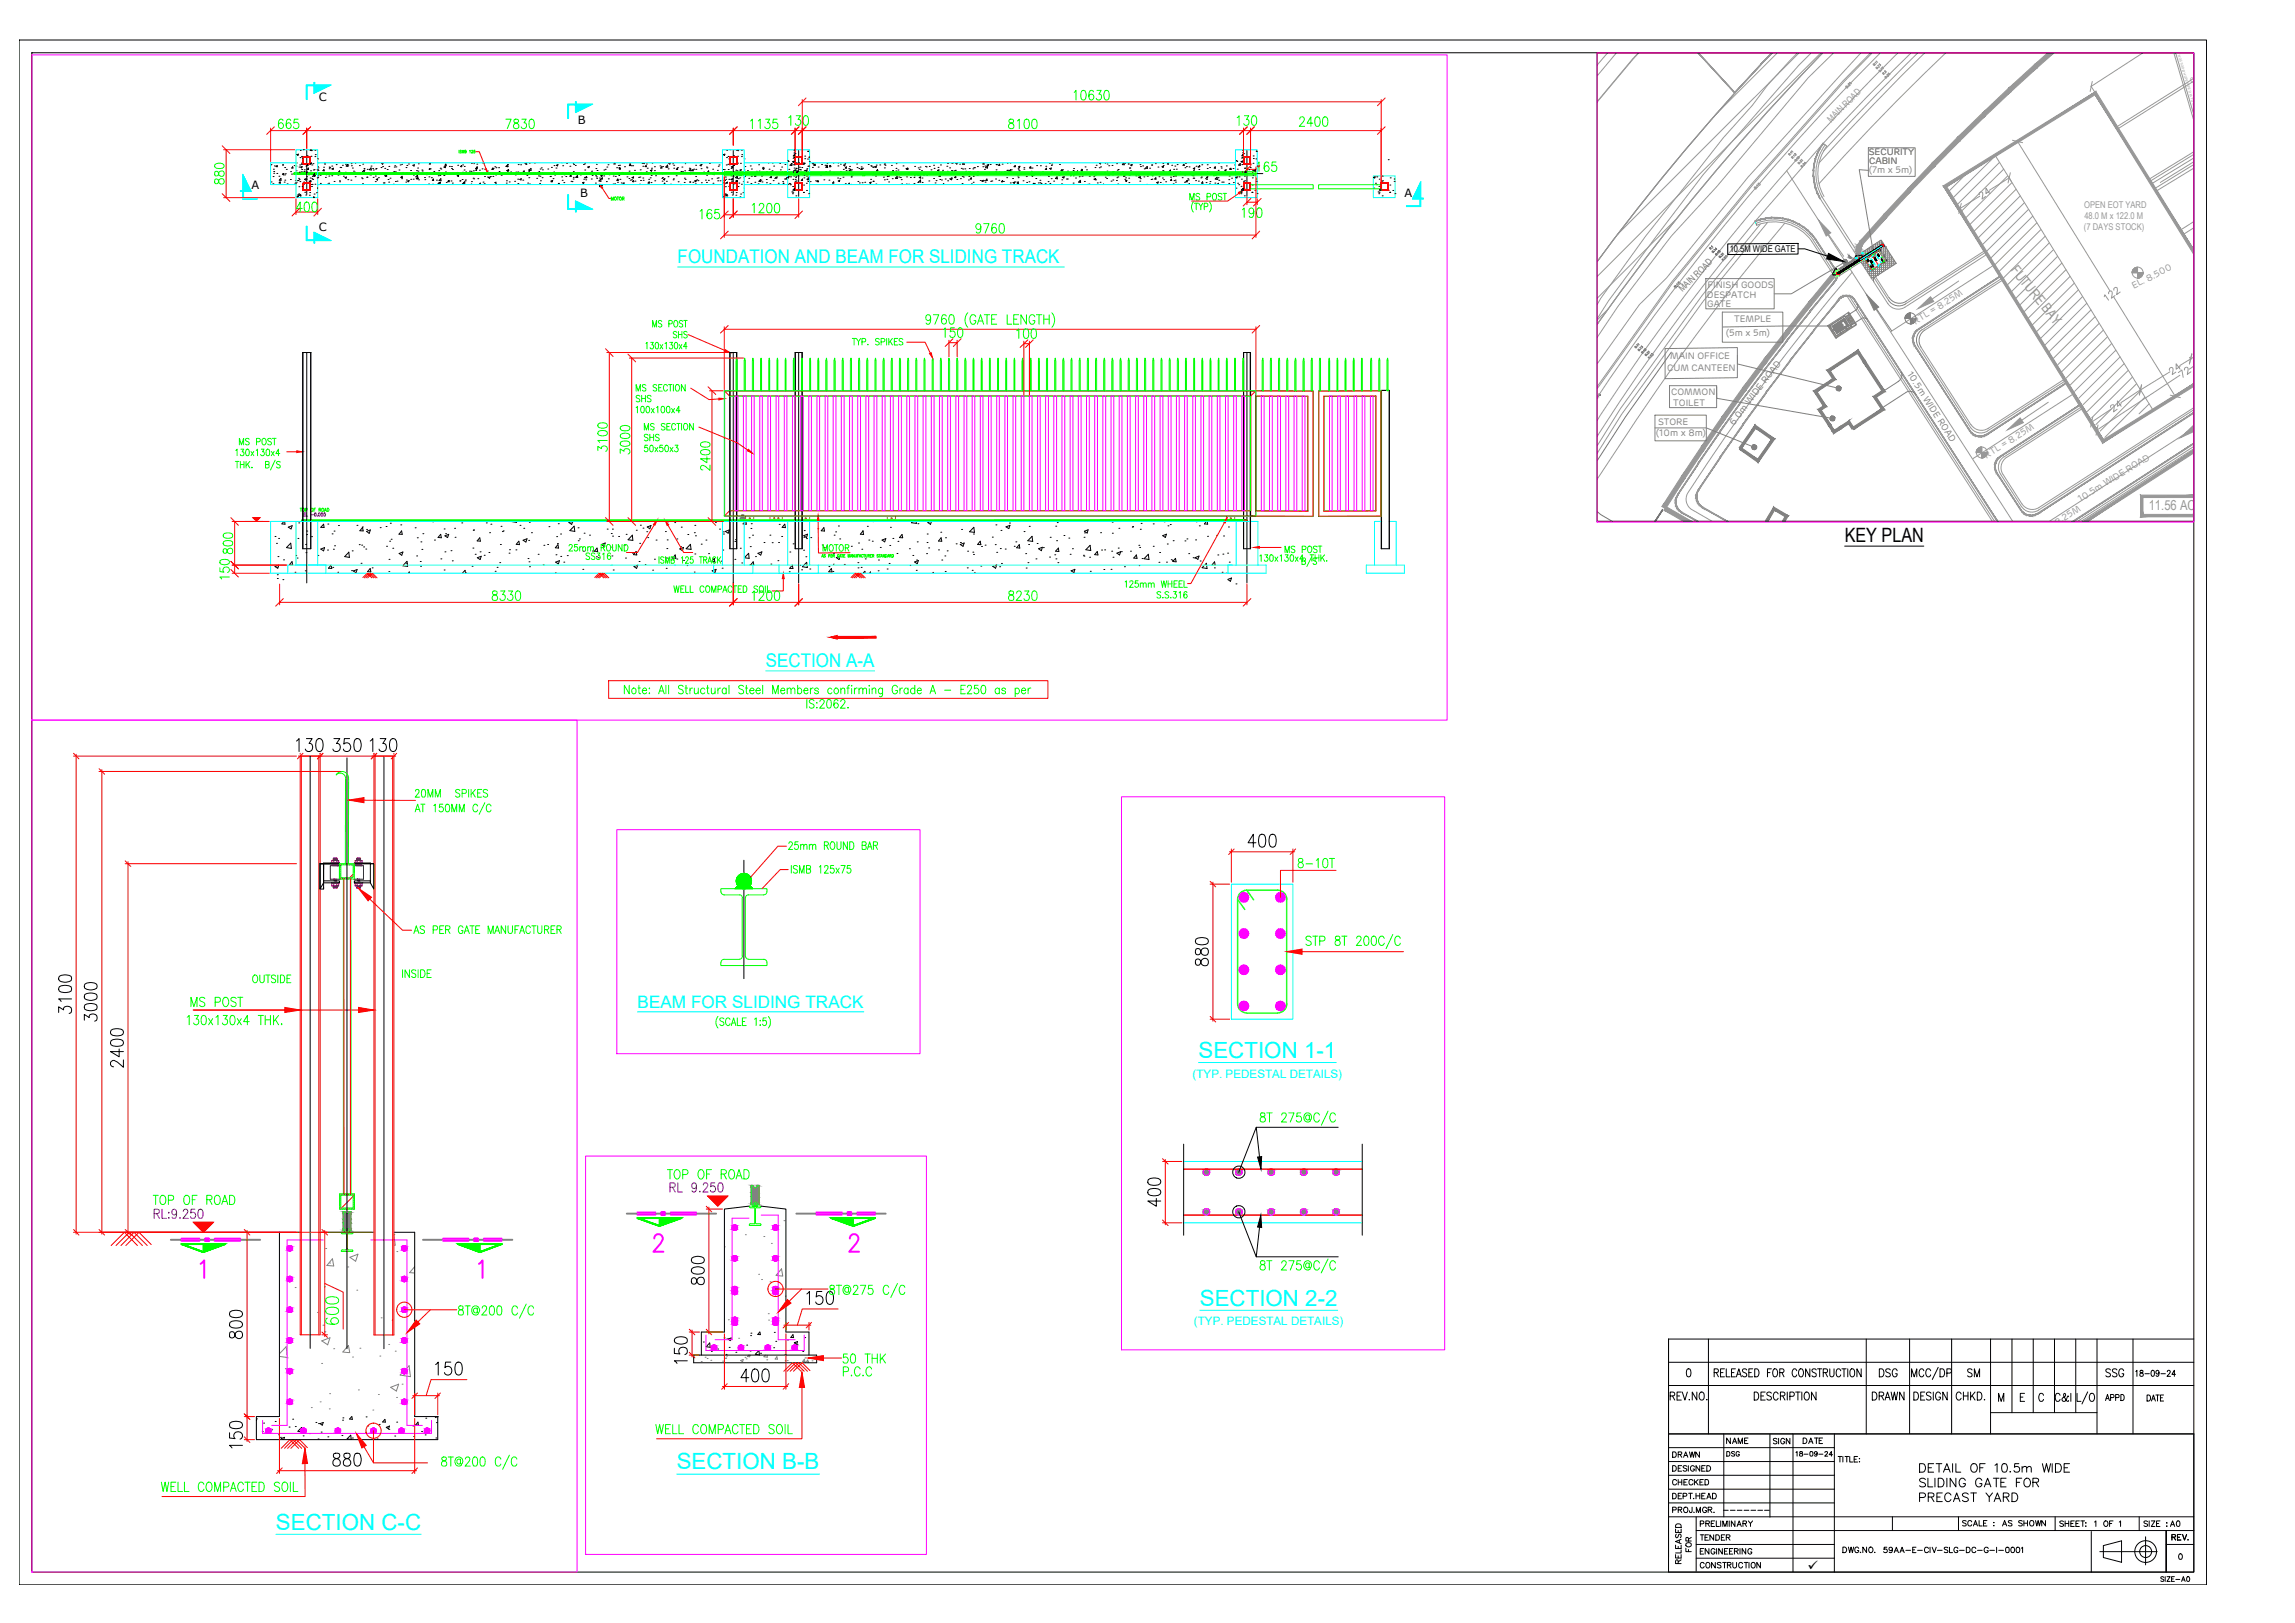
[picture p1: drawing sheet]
<svg xmlns="http://www.w3.org/2000/svg" width="594mm" height="420mm" viewBox="0 0 594 420" stroke-linecap="round" stroke-linejoin="round" font-family="sans-serif">
<defs><g id="words">
<g font-size="7.1">
<text x="85" y="195.8">350</text>
<text x="26.1" y="265.6" transform="rotate(-90 26.1 265.6)">3000</text>
<text x="190.5" y="359.1">400</text>
</g>
<g font-size="6.6">
<text x="321.7" y="220.5">400</text>
<text x="313.6" y="251.2" transform="rotate(-90 313.6 251.2)">880</text>
<text x="19.4" y="263.5" transform="rotate(-90 19.4 263.5)">3100</text>
<text x="32.8" y="277.6" transform="rotate(-90 32.8 277.6)">2400</text>
<text x="301.3" y="313.6" transform="rotate(-90 301.3 313.6)">400</text>
<text x="183.1" y="333.7" transform="rotate(-90 183.1 333.7)">800</text>
<text x="63.5" y="347.8" transform="rotate(-90 63.5 347.8)">800</text>
</g>
<text font-size="6.6" fill="#f00" x="85" y="380.6">880</text>
<g font-size="6.2" fill="#989898">
<text x="516.1" y="52.9" transform="rotate(-90 516.1 52.9)">24</text>
<text x="545" y="107.9">24</text>
</g>
<g font-size="5.8" fill="#0ff">
<text x="310.2" y="273.8">SECTION 1-1</text>
<text x="310.6" y="338">SECTION 2-2</text>
<text x="175.2" y="380.4">SECTION B-B</text>
<text x="71.4" y="396">SECTION C-C</text>
</g>
<g font-size="5.7" fill="#0f0">
<text x="276.9" y="27.2">10630</text>
<text x="70.9" y="34.6">665</text>
<text x="129.8" y="34.6">7830</text>
<text x="193" y="34.6">1135</text>
<text x="260" y="34.6">8100</text>
<text x="58.9" y="49" transform="rotate(-90 58.9 49)">880</text>
<text x="193.3" y="56.4">1200</text>
<text x="251.5" y="61.7">9760</text>
<text x="158" y="118.2" transform="rotate(-90 158 118.2)">3100</text>
<text x="164" y="118.9" transform="rotate(-90 164 118.9)">3000</text>
<text x="184.9" y="123.1" transform="rotate(-90 184.9 123.1)">2400</text>
<text x="61" y="144.6" transform="rotate(-90 61 144.6)">800</text>
<text x="126.3" y="156.6">8330</text>
<text x="193.3" y="156.6">1200</text>
<text x="260" y="156.6">8230</text>
<text x="48.3" y="261.8">MS POST</text>
<text x="171.4" y="306.6">TOP OF ROAD</text>
<text x="217" y="354.2">50 THK</text>
</g>
<text font-size="5.7" fill="#989898" x="562.7" y="98.8">72</text>
<text font-size="5.7" fill="#b80000" x="334.8" y="225.8">8-10T</text>
<g font-size="5.3" fill="#00f">
<text x="172.2" y="309.7">RL 9.250</text>
<text x="38.5" y="312.9">TOP OF ROAD</text>
</g>
<g font-size="5.3">
<text x="485.4" y="357.7">DSG</text>
<text x="508" y="357.7">SM</text>
<text x="544" y="357.7">SSG</text>
<text x="483.3" y="363.7">DRAWN</text>
<text x="505.2" y="363.7">CHKD.</text>
<text x="530.9" y="364.1">C&amp;I</text>
</g>
<text font-size="5.1" x="477.5" y="140.3">KEY PLAN</text>
<g font-size="4.9" fill="#0ff">
<text x="175.4" y="68.1">FOUNDATION AND BEAM FOR SLIDING TRACK</text>
<text x="198.2" y="172.7">SECTION A-A</text>
</g>
<g font-size="4.9" fill="#0f0">
<text x="211.7" y="143.9">MOTOR</text>
<text x="106.2" y="207.4">20MM SPIKES</text>
</g>
<text font-size="4.4" fill="#0ff" x="165" y="261">BEAM FOR SLIDING TRACK</text>
<g font-size="4.4">
<text x="543.6" y="363.7">APPD</text>
<text x="445.6" y="375">NAME</text>
<text x="457.9" y="375">SIGN</text>
<text x="465.7" y="375">DATE</text>
<text x="431.8" y="378.5">DRAWN</text>
<text x="431.8" y="385.6">CHECKED</text>
<text x="438.9" y="400">TENDER</text>
<text x="560.9" y="400">REV.</text>
<text x="438.9" y="402.9" transform="rotate(-90 438.9 402.9)">FOR</text>
</g>
<g font-size="4">
<text x="445.9" y="378.2">DSG</text>
<text x="463.5" y="378.2">18-09-24</text>
</g>
<g font-size="3.6" fill="#989898">
<text x="520.3" y="70" transform="rotate(51 520.3 70)">FUTURE BAY</text>
<text x="556.2" y="132">11.56 ACRE PLOT - B</text>
</g>
<text font-size="3.5" x="467.9" y="406.7">ü</text>
<g font-size="3" fill="#0ff">
<text x="308.7" y="279">(TYP. PEDESTAL DETAILS)</text>
<text x="309.1" y="343.1">(TYP. PEDESTAL DETAILS)</text>
</g>
<g font-size="2.9">
<text x="82.5" y="26.1">C</text>
<text x="149.6" y="32.1">B</text>
<text x="65.1" y="49">A</text>
<text x="150.1" y="51">B</text>
<text x="363.5" y="50.9">A</text>
<text x="82.5" y="59.9">C</text>
</g>
<text font-size="2.6" x="444.9" y="392.3">-------</text>
<g font-size="2.4" fill="#989898">
<text x="474" y="31.8" transform="rotate(-45 474 31.8)">MAIN ROAD</text>
<text x="539.5" y="53.7">OPEN EOT YARD</text>
<text x="539.4" y="59.5">(7 DAYS STOCK)</text>
<text x="539.6" y="56.6">48.0 M x 122.0 M</text>
<text x="552.4" y="74.8" transform="rotate(-27 552.4 74.8)">EL. 8.500</text>
<text x="495.8" y="84" transform="rotate(-32 495.8 84)">RTL = 8.25M</text>
<text x="514.3" y="118.7" transform="rotate(-32 514.3 118.7)">RTL = 8.25M</text>
<text x="538.5" y="129.9" transform="rotate(-31 538.5 129.9)">10.5m WIDE ROAD</text>
<text x="526.3" y="139.9" transform="rotate(-32 526.3 139.9)">RTL = 8.25M</text>
</g>
<g font-size="2.4" fill="#808080">
<text x="483.8" y="40.2">SECURITY</text>
<text x="483.8" y="44.7">(7m x 5m)</text>
<text x="483.9" y="42.4">CABIN</text>
<text x="441.9" y="77">DESPATCH</text>
<text x="442" y="74.7">FINISH GOODS</text>
<text x="441.9" y="79.4">GATE</text>
<text x="448.9" y="83.5">TEMPLE</text>
<text x="446.7" y="87.1">(5m x 5m)</text>
<text x="432.3" y="92.9">MAIN OFFICE</text>
<text x="431.6" y="96.2">CUM CANTEEN</text>
<text x="493.6" y="96.8" transform="rotate(57 493.6 96.8)">10.5m WIDE ROAD</text>
<text x="432.6" y="102.2">COMMON</text>
<text x="433.1" y="105.1">TOILET</text>
<text x="428.7" y="112.8">(10m x 8m)</text>
<text x="429.2" y="110.1">STORE</text>
<text x="448.8" y="110.2" transform="rotate(-52 448.8 110.2)">6.0m WIDE ROAD</text>
</g>
<text font-size="2.4" x="447.7" y="65.3">10.5M WIDE GATE</text>
<text font-size="2.4" fill="#767676" x="435.5" y="75.7" transform="rotate(-44 435.5 75.7)">MAIN ROAD</text>
<text font-size="1.8" fill="#989898" x="567.2" y="21.6" transform="rotate(-19 567.2 21.6)">Coal Conveyor = 10M from NGL</text>
<text font-size=".9" fill="#989898" x="563.6" y="13.5" transform="rotate(74 563.6 13.5)">2 NOS 500Ø HDPE PIPE DM TO 4MLD</text>
<g font-size=".2" fill="#808080">
<text x="477.4" y="70.6" transform="rotate(-29 477.4 70.6)">EXIT</text>
<text x="477.6" y="68.4" transform="rotate(-34 477.6 68.4)">SLIDING GATE</text>
<text x="478.3" y="66.1" transform="rotate(-32 478.3 66.1)">MAIN</text>
<text x="478.4" y="66.3" transform="rotate(-32 478.4 66.3)">ENTRY</text>
</g>
</g></defs>
<!-- layer: 01 FACILTIES -->
<path d="M458.7 13.7a567.7 567.7 0 0 0-45.2 54M460.1 13.7l-16 16M465.7 13.7l-47 47M471.3 13.7l-57.8 57.9M471.8 13.7a587.1 587.1 0 0 0-58.3 70.3M433.8 56.8l-20.3 20.4M416.2 80l-2.7 2.8" fill="none" stroke="#989898" stroke-width=".26"/>
<!-- layer: T_RDGM_EMBK_LI_X_SC -->
<path d="M416.1 13.7l-2.6 3.1M468.8 13.7l-3.1 3.1-24.8 28.4-12.3 16.2-12.2 16.5-2.9 4.6M474.6 13.7l-6.5 6.4-23.6 28.1-11.8 12.8-13.9 18.4-5.3 7.9" fill="none" stroke="#989898" stroke-width=".26"/>
<!-- layer: T_RDGM_EMBK_BOT_LI_X_SC -->
<path d="M418.4 13.7l-4.9 5.9M481.7 13.7l-29.3 32.2-21 26.1-7 6.9-10.9 15.3" fill="none" stroke="#989898" stroke-width=".26"/>
<!-- layer: C_WALL_FENC_PO_X_SC -->
<g fill="none" stroke="#989898" stroke-width=".26">
<path d="M424.1 13.7l-10.6 12.6M424.2 13.7l-10.7 12.7M552.4 70.6l.9-.9-.9 .9M552.6 69.4l-.5 .4M552.7 69.3l-.7 .7M552.8 69.3l-.8 .8M552.9 69.2l-.9 1M552.9 69.2l-1 1.1M553 69.2l-1.1 1.1M553.1 69.2l-1.2 1.2M553.2 69.2l-1.3 1.3M553.3 69.2l-1.4 1.4h2.9"/>
<path d="M553.3 70.6h.1M553.3 69.2v2.8l1.4-1.4M553.3 69.2l-1.4 1.4 1.4-1.4M553.3 69.3l-1.3 1.3M553.3 69.4l-1.2 1.2M553.3 69.5l-1.1 1.1M553.3 69.5l-1 1.1M553.3 69.8l-.8 .8M553.3 69.9l-.7 .7M553.3 70.1l-.6 .5M553.3 70.2l-.4 .4M553.3 70.3l-.3 .3"/>
<path d="M553.3 70.3l-.3 .3 .3-.2-.1 .2M553.4 70.6l-.1 .1M553.5 70.6l-.2 .2M553.5 70.6l-.2 .3M553.7 70.6l-.4 .3M553.7 70.6l-.4 .4M553.7 70.6l-.4 .5M553.8 70.6l-.5 .5M553.9 70.6l-.6 .8 .8-.8M554.2 70.6l-.9 .8M554.3 70.6l-1 1M554.3 70.6l-1 1.1 1.2-1.1-1.2 1.2"/>
<path d="M554.4 71.6l-.1 .1M554.6 71.4l-.6 .4M554.6 70.6l-1.3 1.3M554.6 71.1l-.8 .9M554.7 70.6l-1.4 1.4M554.7 71.1l-1 .9M554.7 70.8l-1.2 1.2M554.7 70.9l-1.1 1.1 1.1-1M554.8 70.6l-1.4 1.4M554.8 70.8l-1.3 1.2M511.6 117.2l1.4-1.4-1.3 1.4M512 117.2l1-1.1-1 1.1"/>
<path d="M512.2 115.9l-.4 .5M512.4 115.8l-.8 .8M512.5 115.8l-.9 .9M512.6 115.8l-1 1M512.7 115.7l-1.1 1.2M512.7 115.7l-1.2 1.2M512.9 115.7l-1.4 1.3M513 118.6l1.4-1.4-1.4 1.4M513 116l-1.2 1.2 1.2-1.2M513 116.3l-.9 .9M513 116.4l-.8 .8M513 116.5l-.7 .7"/>
<path d="M513 116.6l-.6 .6M513 116.7l-.5 .5M513 116.7l-.4 .5M513 116.9l-.3 .3M513 117l-.2 .2M513 117l-.1 .2M513 117.5l.4-.3-.4 .4M513 117.6l.5-.4-.5 .5M513.1 117.2h.1M513.1 118.6l1.3-1.4-1.3 1.4M513.2 117.2l-.2 .2 .2-.2M513.3 117.2l-.3 .3"/>
<path d="M513.6 117.2l-.6 .6 .7-.6M513.7 117.2l-.7 .7 .7-.7M513.8 117.2l-.8 .8M513.9 117.2l-.9 .9M514 117.2l-1 .9M514 118.1l-.1 .1M514.1 117.2l-1.1 1.1M514.2 117.9l-.5 .4M514.3 117.2l-1.3 1.2M514.3 117.8l-.7 .6M514.3 117.2l-1.3 1.3M514.3 117.5l-1 1"/>
<path d="M514.3 117.6l-.9 .9M514.4 117.2h-2.9l1.5-1.5v2.9M514.4 117.4l-1.2 1.2"/>
<circle cx="553.3" cy="70.6" r="1.42"/>
<circle cx="513" cy="117.1" r="1.42"/>
</g>
<!-- layer: T_ROAD_CNTL_LI_X_SC -->
<path d="M491.3 13.7a563.5 563.5 0 0 0-77.8 95.1" fill="none" stroke="#989898" stroke-width=".26"/>
<!-- layer: T_ROAD_FNLEVEL_PO_X_SC -->
<g fill="none" stroke="#989898" stroke-width=".26">
<path d="M485.2 16.5l-.1 .3-.2-.2a.23 .23 0 0 1 .3 0 .23 .23 0 0 1-.1 .4M485.4 16.2v-.1l.4 .3M485.5 16.6h.1M485.7 15.9v-.1l.4 .4M485.8 17.4v.3l-.2-.2a.2 .2 0 0 1 .3 0 .2 .2 0 0 1-.1 .3M486.1 17.1v-.2l.4 .4M486.2 17.5h.1M486.4 16.7l.1-.2 .1 .2h.2l-.2 .3M486.6 18.2v.3l-.2-.1 .2-.3 .2 .3-.2 .2M486.9 17.9v-.2l.3 .4M487 18.3h.1M487.1 17.5l.2-.2 .2 .5"/>
<path d="M487.6 18.9l-.1 .2-.2-.1a.21 .21 0 0 1 .3-.1 .21 .21 0 0 1-.1 .3M487.8 18.5l.2-.2 .1 .5 .2-.2M487.9 19h.1M488.2 19.8l-.2 .3v-.3a.26 .26 0 0 1 .3 .1 .26 .26 0 0 1-.1 .4v-.1M488.5 19.5l.1-.3 .1 .6 .2-.3M488.5 19.9h.1M488.9 18.9l-.2 .1 .2 .2 .1-.2 .2 .2-.2 .2M463.2 39.8v.2h-.2v-.2h.2l.2 .2-.2 .2M463.5 39.4l.4 .3M463.6 39.9h.1M463.7 39.2l.1-.2 .3 .4M464.5 39.9l.2-.2v.2h.2v.3h-.2"/>
<path d="M464 40.6l-.1 .3-.2-.2 .2-.2 .2 .2 .1 .2-.2 .1M464.2 40.3l.1-.2 .3 .4M464.3 40.7h.1M464.8 41.3l-.1 .3-.1-.2a.23 .23 0 0 1 .3 0 .23 .23 0 0 1-.1 .4v-.1M465.1 41v-.2l.3 .4M465.2 41.4h.1M465.5 40.5h-.1v.3h.4l-.3-.1v.2M465.7 42.1l-.1 .2-.2-.2a.21 .21 0 0 1 .4 0 .21 .21 0 0 1-.1 .3M465.9 41.7v-.1l.3-.1v.5l.3-.2M466 42.1h.1M466.3 41.4v-.2l.4 .4M466.4 42.9v.2l-.2-.1 .1-.2 .3 .3-.2 .2"/>
<path d="M466.7 42.5l.1-.2 .2 .1v.4l.2-.2M466.8 43h.1M467.4 42.1l-.2 .3-.1-.4 .4 .3"/>
</g>
<g fill="none" stroke="#767676" stroke-width=".26">
<path d="M442.8 64.1l-.1 .3-.2-.2a.2 .2 0 0 1 .3 0 .2 .2 0 0 1 0 .3M443 63.8v-.2l.4 .4M443.1 64.2h.1M443.4 65v.3l-.2-.1v-.2h.2l.2 .2-.2 .2M443.7 64.7l.4 .2M443.8 65.1h.1M444.3 65.7v.2h-.2v-.2h.2l.2 .2-.2 .2M444.4 64.3l-.3 .3v-.4l.3 .3M444.6 65.3v-.1l.4 .4M444.7 65.8h.1M444.9 64.8v.3l.3-.1 .1 .2-.3 .1 .1-.4zM445.2 66.3v.3l-.2-.2 .2-.1 .2 .2-.2 .2"/>
<path d="M445.5 66l.2-.3 .1 .6 .2-.3M445.6 66.4h.1M445.8 65.6v-.1l.4 .4M446.1 67.1l-.1 .2-.2-.1h.3l.1 .2-.2 .1M446.3 66.7l.2-.2 .1 .5 .2-.2M446.4 67.2h.1M447.1 66.3l-.3 .3-.1-.4 .4 .3"/>
</g>
<g fill="none" stroke="#808080" stroke-width=".26">
<path d="M423.4 89.7v.2l-.3-.1 .3-.1 .2 .2-.2 .2M423.7 89.4v-.2l.4 .4M423.8 89.8h.1M424 89.1v-.2l.3 .4M424.3 90.5l-.1 .2-.2-.1 .2-.2 .2 .2-.1 .2M424.5 90.1l.4 .2M424.6 90.5h.1M424.8 89.7l.1-.2 .1 .3h.2v.2h-.2M425.2 91.1l-.1 .2-.2-.1a.21 .21 0 0 1 .3-.1 .21 .21 0 0 1-.1 .4M425.4 90.7v-.1l.4 .4M425.5 91.2h.1M425.9 90.2l-.2 .3 .2 .2 .2-.1-.1-.2-.1 .2"/>
<path d="M426.1 91.7l-.1 .3-.2-.2 .2-.2 .2 .2 .1 .2-.2 .1M426.4 91.4v-.3h.2v.5l.3-.2M426.5 91.8h.1M426.7 91v-.1l.3 .3M426.9 92.4v.3h-.2v-.3h.2l.2 .3-.2 .1M427.2 92.1l.1-.3 .2 .6 .2-.3M427.3 92.5h.1M427.5 91.6l.2-.1v.2l.3 .1-.3 .2"/>
</g>
<!-- layer: T_ROAD_SHLD_LI_X_SC -->
<path d="M484.2 13.7l-7.1 7.2-23.3 26.4-21 25.6-19.3 27.2M498.2 13.7a664.1 664.1 0 0 0-27.4 28.5M457.6 57.6l-16.6 20.3-21.2 29.4-6.3 10" fill="none" stroke="#989898" stroke-width=".26"/>
<!-- layer: V_LNUS_TREE_PO_X_SC -->
<path d="M484.6 13.7l-7.3 7.5-23.3 26.3-20.9 25.6-19.6 27.5M496.4 13.7a620.2 620.2 0 0 0-24.4 25.4M455.7 58l-15 18.4-21.2 29.4-6 9.6" fill="none" stroke="#989898" stroke-width=".26"/>
<!-- layer: T_ROAD_FNLV_PO_X_SC -->
<path d="M478.1 22.3v.3a.2 .2 0 0 1-.3-.1 .2 .2 0 0 1 .2-.2l.3 .4-.2 .1M478.4 21.9l.2-.3 .1 .7 .3-.3M478.5 22.4h.1M478.8 21.4v-.1l.5 .4M454.4 48.5v.2a.2 .2 0 0 1-.3-.1 .2 .2 0 0 1 .2-.2l.3 .3-.2 .3M454.7 48l.1-.2 .4 .5M454.9 48.5h.1M455.2 47.4l-.2 .2 .2 .2a.24 .24 0 0 1 .2-.3 .24 .24 0 0 1 .3 .3 .24 .24 0 0 1-.3 .2v-.1" fill="none" stroke="#989898" stroke-width=".26"/>
<path d="M433.7 74l-.1 .4-.2-.1v-.3a.32 .32 0 0 1 .5 .1 .32 .32 0 0 1-.1 .5l-.1-.1M434 73.6l.1-.2 .4 .5M434.2 74.1h.1M434.5 72.9l-.2 .2 .2 .2a.23 .23 0 0 1 .3-.2 .23 .23 0 0 1 .1 .3 .23 .23 0 0 1-.2 .2M413.5 102.4l.4 .4M413.5 103.1h.1M414.3 102.1l-.3 .3-.1-.5 .4 .5" fill="none" stroke="#767676" stroke-width=".26"/>
<!-- layer: T_RDGM_EMBK_BOT_LI_X_SC -->
<path d="M432.6 91.2l-11.8 16.7-7.3 11.3M413.5 132.4l.8 .8 3.3 1.9" fill="none" stroke="#767676" stroke-width=".26"/>
<!-- layer: U_WATR_PIPE_LI_X_SC -->
<path d="M562.7 13.7l5.1 17.4M563.2 13.7l4.6 15.8" fill="none" stroke="#989898" stroke-width=".26"/>
<!-- layer: U_POWR_HTLI_CABL_X_SC -->
<path d="M465.3 13.7l-7.8 8.4-3.9 5.1-7.5 8.5-20.1 25.4-11.6 16.1-.9 1.6" fill="none" stroke="#989898" stroke-width=".26"/>
<!-- layer: Proposed Plot -->
<g fill="#989898" stroke="#989898" stroke-width=".26">
<path d="M481.5 62.4l6.9-6.1-6.1 6.8zM487.6 55.6l-6.1 6.8 6.9-6.1zM487.6 55.6l7-6-6.2 6.7zM493.8 48.8l-6.2 6.8 7-6zM493.8 48.8l7.2-5.8-6.4 6.6zM500.2 42.2l-6.4 6.6 7.2-5.8zM500.2 42.2l7.2-5.8-6.4 6.6zM506.6 35.6l-6.4 6.6 7.2-5.8zM506.6 35.6l7.4-5.6-6.6 6.4zM506.6 35.6l7.4-5.6-.8-.8zM513.2 29.2l7.4-5.5-6.6 6.3zM513.2 29.2l7.4-5.5-.7-.8zM519.9 22.9l7.5-5.4-6.8 6.2zM519.9 22.9l7.5-5.4-.7-.8zM526.7 16.7l5-3-4.3 3.8zM526.7 16.7l5-3h-1.7z"/>
<path d="M474 71.1l.9 .7-6.7 6.5zM468.2 78.3l.8 .6 5.9-7.1zM468.2 78.3l.8 .6-6.6 6.6zM469 78.9l-6.6 6.6 .8 .7zM462.4 85.5l.8 .7-6.5 6.7zM463.2 86.2l-6.5 6.7 .8 .6zM456.7 92.9l.8 .6-6.4 6.9zM457.5 93.5l-6.4 6.9 .9 .6zM451.1 100.4l.9 .6-6.3 6.9zM452 101l-6.3 6.9 .9 .7zM445.7 107.9l.9 .7-6.2 7zM446.6 108.6l-6.2 7 .9 .6zM440.4 115.6l.9 .6-6 7.1zM441.3 116.2l-6 7.1 .8 .6zM435.3 123.3l.8 .6-5.9 7.2zM436.1 123.9l-5.9 7.2 1 .6z"/>
<path d="M430.8 132.1l5.2 3h2.2zM431.3 131.2l6.9 3.9-7.4-3z"/>
<path d="M554.7 128.8h13.1v-.6zM554.1 128.2h13.7l-13.1 .6zM554.1 128.2l.6 5v-4.4zM554.1 128.2l.6 5-.6 .6zM554.7 133.2l-.6 .6 13.7-.6zM554.1 133.8l13.7-.6v.6z"/>
<path d="M480.6 66.6l1.1-.2zM480.6 66.6l1.1-.2z"/>
<path d="M480.6 66.5l1.1-.2zM480.6 66.5l1.1-.2z"/>
<path d="M480.6 66.4v.1l1.1-.2zM480.6 66.4l1.1-.2v.1zM480.6 66.3l1.1-.1zM480.6 66.3l1.1-.2z"/>
<path d="M480.6 66.2l1.1-.1zM480.6 66.2l1-.2 .1 .1zM480.5 66.1l.1 .1 1-.2zM480.5 66.1l1.1-.2z"/>
<path d="M480.5 65.9h1.1zM480.5 65.9h1.1z"/>
<path d="M480.5 65.9l1.1-.1zM480.5 65.9l1.1-.1z"/>
<path d="M480.5 65.8h1.1zM480.5 65.8l1.1-.1z"/>
<path d="M480.5 65.6h1.1zM480.5 65.6h1.1z"/>
<path d="M480.5 65.4v.2h1.1zM480.5 65.4l1.1-.1v.3z"/>
<path d="M480.5 65.1v.2l1.1 .1zM480.5 65.1h1.1v.3z"/>
<path d="M480.5 64.8v.3h1.1zM480.5 64.8l1.1 .1v.2z"/>
<path d="M480.6 64.6l-.1 .2 1.1 .1zM480.6 64.6l1 .2v.1z"/>
<path d="M480.6 64.2v.4l1 .2zM480.6 64.2l1.1 .3-.1 .3z"/>
<path d="M480.7 64l-.1 .2 1.1 .3zM480.7 64l1 .2v.3z"/>
<path d="M480.8 63.7l-.1 .3 1 .3zM480.8 63.7l1 .3-.1 .3z"/>
<path d="M480.9 63.4l-.1 .2 1 .4zM480.9 63.4l1 .4-.1 .2z"/>
<path d="M481 63.2l-.1 .2 1 .5zM481 63.2l1 .5-.1 .2zM481.1 63.1l-.1 .1 1 .5zM481.1 63.1l.9 .5v.1z"/>
<path d="M481.4 62.5l-.3 .5 .9 .6zM481.4 62.5l.9 .6-.3 .5z"/>
</g>
<!-- layer: road -->
<g fill="#989898" stroke="#989898" stroke-width=".26">
<path d="M434.8 132.2l.6 .4-.1 .1zM434.8 132.2l-.1 .1 .6 .4zM434.4 131.6l.4 .6-.1 .1zM434.2 131.7l.5 .6-.3-.7zM434 131l.4 .6-.2 .1zM433.9 131l.3 .7-.2-.7zM433.9 130.3l.1 .7h-.1zM433.7 130.3l.2 .7v-.7zM433.9 129.6v.7h-.2zM433.7 129.5v.8l.2-.7zM434 128.8l-.1 .8-.2-.1zM433.9 128.8l-.2 .7 .3-.7zM434.3 128.2l-.3 .6h-.1zM434.2 128.1l-.3 .7 .4-.6zM439.7 120l-5.4 8.2-.1-.1zM439.5 120l-5.3 8.1 5.5-8.1zM445.2 112l-5.5 8h-.2zM445 111.9l-5.5 8.1 5.7-8zM450.8 104l-5.6 8-.2-.1zM450.7 103.9l-5.7 8 5.8-7.9zM456.6 96.1l-5.8 7.9-.1-.1zM456.5 96l-5.8 7.9 5.9-7.8zM462.6 88.3l-6 7.8-.1-.1zM462.4 88.2l-5.9 7.8 6.1-7.7zM468.7 80.7l-6.1 7.6-.2-.1zM468.5 80.5l-6.1 7.7 6.3-7.5zM474.9 73.1l-6.2 7.6-.2-.2zM474.7 73l-6.2 7.5 6.4-7.4zM474.7 73l.6-.5-.4 .6zM475.1 72.4l-.4 .6 .6-.5zM475.6 71.8l-.3 .7-.2-.1zM475.4 71.7l-.3 .7 .5-.6zM475.6 71v.8l-.2-.1zM475.4 71.1v.6l.2-.7zM475.4 70.3l.2 .7-.2 .1zM475.3 70.4l.1 .7v-.8zM475.1 69.7l.3 .6-.1 .1zM474.9 69.8l.4 .6-.2-.7z"/>
<path d="M435.3 132.7l4.1 2.4h.4zM435.4 132.6l4.4 2.5-4.5-2.4z"/>
<path d="M476 77.4l.2 .1-6.7 7.9zM476.2 77.5l-6.7 7.9 .2 .1zM469.5 85.4l.2 .1-6.5 7.9zM469.7 85.5l-6.5 7.9 .2 .1zM463.2 93.4l.2 .1-6.3 8.1zM463.4 93.5l-6.3 8.1 .1 .1zM457.1 101.6l.1 .1-6.1 8.2zM457.2 101.7l-6.1 8.2 .2 .1zM451.1 109.9l.2 .1-6.1 8.3zM451.3 110l-6.1 8.3 .2 .1zM445.2 118.3l.2 .1-5.8 8.4zM445.4 118.4l-5.8 8.4 .1 .1zM439.6 126.8l.1 .1-.5 .6zM439.7 126.9l-.5 .6h.2zM439.2 127.5h.2l-.3 .7zM439.4 127.5l-.3 .7 .2 .1zM439.1 128.2l.2 .1-.2 .7zM439.3 128.3l-.2 .7h.2zM439.1 129h.2l-.1 .7zM439.3 129l-.1 .7h.2zM439.2 129.7h.2l.2 .7zM439.4 129.7l.2 .7 .1-.1zM439.6 130.4l.1-.1 .4 .7zM439.7 130.3l.4 .7 .1-.2zM440.1 131l.1-.2 .5 .6zM440.2 130.8l.5 .6 .1-.1z"/>
<path d="M440.7 131.4l6.4 3.7h.4zM440.8 131.3l6.7 3.8-6.8-3.7z"/>
<path d="M471.9 37.1l.1 .1-1 1.1zM472 37.2l-1 1.1 .2 .1zM471 38.3l.2 .1-.8 1.3zM471.2 38.4l-.8 1.3 .1 .1zM470.4 39.7l.1 .1-.7 1.3zM470.5 39.8l-.7 1.3 .2 .1zM469.8 41.1l.2 .1-.5 1.4zM470 41.2l-.5 1.4 .2 .1zM469.5 42.6l.2 .1-.4 1.4zM469.7 42.7l-.4 1.4h.2zM469.3 44.1h.2l-.2 1.6zM469.5 44.1l-.2 1.6h.2zM469.3 45.7h.2v1.5zM469.5 45.7v1.5l.2-.1zM469.5 47.2l.2-.1 .1 1.6zM469.7 47.1l.1 1.6 .3-.1zM469.8 48.7l.3-.1 .3 1.5zM470.1 48.6l.3 1.5 .2-.1zM470.4 50.1l.2-.1 .5 1.5zM470.6 50l.5 1.5 .1-.1z"/>
<path d="M514.3 112.6l20.7-13.4-.1-.2zM514.2 112.4l20.7-13.4-20.6 13.6z"/>
<path d="M509.8 111.6l.1-.2 .4 .7zM509.9 111.4l.4 .7 .1-.1zM510.3 112.1l.1-.1 .4 .6zM510.4 112l.4 .6 .1-.2zM510.9 112.4l.6 .5-.7-.3zM510.9 112.4l.6 .5v-.2zM511.5 112.7l.7 .4-.7-.2zM511.5 112.7l.7 .4v-.3zM512.2 112.8l.7 .3h-.7zM512.2 112.8l.7 .3v-.3zM512.9 112.8l.8 .1-.8 .2zM512.9 112.8l.8 .1-.1-.2zM513.6 112.7l.7-.1-.6 .3zM513.6 112.7l.7-.1-.1-.2z"/>
<path d="M495.7 89.6l14.1 22 .1-.2zM495.7 89.6l.1-.1 14.1 21.9z"/>
<path d="M496 85.5l.6-.4 .1 .1zM496 85.5l.2 .2 .5-.5zM496 85.5l.2 .2-.6 .4zM495.6 86.1l.2 .1 .4-.5zM495.6 86.1l.2 .1-.5 .6zM495.8 86.2l-.5 .6 .2 .1zM495.3 86.8l.2 .1-.3 .6zM495.5 86.9l-.3 .6h.1zM495.2 87.5h.1l-.1 .8zM495.3 87.5l-.1 .8 .1-.1zM495.2 88.3l.1-.1v.8zM495.3 88.2v.8l.2-.1zM495.3 89l.2-.1 .2 .7zM495.5 88.9l.2 .7 .1-.1z"/>
<path d="M496.6 85.1l.1 .1 21.1-13.8zM496.7 85.2l21.1-13.8 .1 .2z"/>
<path d="M527.4 132.9l.1 .1 40.3-26.2zM527.5 133l40.3-26.2v.2z"/>
<path d="M523 132.1l.1-.2 .4 .7zM523.1 131.9l.4 .7 .1-.1zM523.5 132.6l.1-.1 .4 .6zM523.6 132.5l.4 .6 .2-.2zM524.2 132.9l.5 .5-.7-.3zM524.2 132.9l.5 .5v-.2zM524.7 133.2l.7 .3-.7-.1zM524.7 133.2l.7 .3v-.2zM525.4 133.3l.7 .2h-.7zM525.4 133.3l.7 .2v-.2zM526.1 133.3h.8l-.8 .2zM526.1 133.3h.8l-.1-.1zM526.8 133.2l.7-.2-.6 .3zM526.8 133.2l.7-.2-.1-.1z"/>
<path d="M516.9 122.5l6.1 9.6 .1-.2zM516.9 122.5l.1-.1 6.1 9.5z"/>
<path d="M517.3 118.5l.5-.5 .1 .2zM517.3 118.5l.1 .1 .5-.4zM517.3 118.5l.1 .1-.6 .4zM516.8 119l.2 .2 .4-.6zM516.8 119l.2 .2-.5 .5zM517 119.2l-.5 .5 .2 .1zM516.5 119.7l.2 .1-.3 .6zM516.7 119.8l-.3 .6 .1 .1zM516.4 120.4l.1 .1-.1 .6zM516.5 120.5l-.1 .6h.1zM516.4 121.1h.1v.8zM516.5 121.1v.8l.2-.1zM516.5 121.9l.2-.1 .2 .7zM516.7 121.8l.2 .7 .1-.1z"/>
<path d="M517.8 118l.1 .2 20.6-13.5zM517.9 118.2l20.6-13.5 .1 .2z"/>
<path d="M536.6 135.1l31.2-20.1v-.2zM536.2 135.1l31.6-20.3-31.2 20.3z"/>
<path d="M480.2 77.7l-.1 .1 37.2 57.3zM480.1 77.8l37.2 57.3h-.3z"/>
<path d="M479.8 77.2l.4 .5-.1 .1zM479.8 77.2l-.1 .1 .4 .5zM479.2 76.7l.6 .5-.1 .1zM479.2 76.7l-.1 .2 .6 .4zM478.5 76.5l.7 .2-.1 .2zM478.5 76.5v.2l.6 .2zM477.8 76.5h.7v.2zM477.8 76.5v.2h.7zM477.1 76.6l.7-.1v.2zM477.1 76.6l.1 .2 .6-.1zM476.5 76.9l.6-.3 .1 .2zM476.5 76.9l.1 .2 .6-.3zM476 77.4l.5-.5 .1 .2zM476 77.4l.1 .1 .5-.4z"/>
<path d="M469.8 61.8l5.3 8.2 .2-.1zM469.8 61.8h.2l5.3 8.1z"/>
<path d="M469 60.6l1 1.2h-.2zM468.9 60.7l.9 1.1-.8-1.2zM468 59.5l1 1.1-.1 .1zM468 59.5l-.1 .2 1 1zM466.8 58.7l1.2 .8-.1 .2zM466.8 58.7l-.1 .1 1.2 .9zM465.6 57.9l1.2 .8-.1 .1zM465.6 57.9l-.1 .2 1.2 .7zM464.3 57.3l1.3 .6-.1 .2zM464.3 57.3l-.1 .1 1.3 .7zM462.9 56.8l1.4 .5-.1 .1zM462.9 56.8v.2l1.3 .4zM461.5 56.5l1.4 .3v.2zM461.5 56.5l-.1 .1 1.5 .4zM460 56.3l1.5 .2-.1 .1zM460 56.3v.2l1.4 .1zM458.5 56.2l1.5 .1v.2zM458.5 56.2v.3h1.5zM457.1 56.4l1.4-.2v.3zM457.1 56.4v.2l1.4-.1zM455.7 56.8l1.4-.4v.2zM455.7 56.8v.1l1.4-.3zM454.3 57.2l1.4-.4v.1zM454.3 57.2v.2l1.4-.5z"/>
</g>
<!-- layer: CENTER LINE -->
<path d="M462.5 44.2l58.6 90.9M479.5 70.5a529.7 529.7 0 0 0-42.8 57.5 3.2 3.2 0 0 0 1.4 4l5.4 3.1M516.1 68.7l-26.7 17.2M536.7 102l-25.9 16.7M567.8 110.9l-37.5 24.2" fill="none" stroke="#989898" stroke-width=".26"/>
<!-- layer: 01 PROPOSED INDUSTRIES -->
<path d="M439.7 13.7l9.4 10.4a579.7 579.7 0 0 0-35.6 43.6" fill="none" stroke="#767676" stroke-width=".26"/>
<!-- layer: 01 PROPOSED ROADS -->
<path d="M471.8 13.7a578.2 578.2 0 0 0-58.3 70.3M503.7 13.7a566.8 566.8 0 0 0-32.9 33.9M462 57.8a598.8 598.8 0 0 0-48.5 66.2" fill="none" stroke="#989898" stroke-width=".26"/>
<!-- layer: C_INDL_ZONE_PL_X_SC -->
<g fill="#989898" stroke="#989898" stroke-width=".26">
<path d="M439.5 13.7l9.5 10.4 .1-.1zM439.5 13.7h.2l9.4 10.3z"/>
<path d="M455.9 16.7l-6.8 7.4-.1-.1zM455.7 16.6l-6.7 7.4 6.9-7.3zM455.7 16.6l3.1-2.9-2.9 3zM458.5 13.7l-2.8 2.9 3.1-2.9z"/>
</g>
<!-- layer: T_ROAD_2LANE_LI_X_SC -->
<path d="M486.7 13.7a583.1 583.1 0 0 0-73.2 89.2M494.7 13.7a497.5 497.5 0 0 0-22.7 23.4M454.3 57.3a529.3 529.3 0 0 0-40.8 55.6" fill="none" stroke="#989898" stroke-width=".26"/>
<!-- layer: C_INDL_ZONE_PL_X_SC -->
<path d="M430.4 132l-1.9 3.1h-.2zM430.3 131.9l-2 3.2 2.1-3.1z" fill="#767676" stroke="#767676" stroke-width=".26"/>
<!-- layer: road -->
<g fill="none" stroke="#989898" stroke-width=".26">
<path d="M472 37.1l.9 .7a12 12 0 0 0-.8 13M472.5 37.5a12.5 12.5 0 0 0-.8 13.6M454.5 57.8a12.5 12.5 0 0 1 14.9 4.3M454.7 58.3a12 12 0 0 1 14.3 4.1M471.2 51.4l13.6 21.2M471.5 50.8l10.1 15.6M469 62.4l6.3 9.8M469.3 62.1l6.2 9.6M478.1 76.6l37.7 58.5M478.7 76.7l37.7 58.4M480.2 77.8l36.9 57.3M485 73l3.7 5.6"/>
<path d="M485.1 71.9l3.8 5.8M485.5 71.7l3.5 5.4M488.7 78.6a3.2 3.2 0 0 0 4.4 .9M513.8 64.9l-20.4 13.1M514 65.3l-20.7 13.4M514.4 65.8l-21.4 13.8M518.2 72l-20.6 13.4M518.5 72.5l-20.3 13M496.6 89.8l13.5 20.8M497.3 89.9l12.9 20a3.2 3.2 0 0 0 4.4 1M534.4 98.2l-19.8 12.7M534.7 98.6l-20.2 13a3.2 3.2 0 0 1-4.4-1"/>
<path d="M519.4 118.4a3.2 3.2 0 0 0-.9 4.4M538.8 105.3l-20 12.9a3.2 3.2 0 0 0-1 4.4M539.1 105.7l-19.7 12.7M567.8 106.1l-40.1 26a3.2 3.2 0 0 1-4.4-1l-5.5-8.4M567.8 105.6l-40 25.8a3.2 3.2 0 0 1-4.4-1l-4.9-7.6M567.8 116.2l-29.3 18.9M567.8 115.6l-30.2 19.5"/>
</g>
<g fill="none" stroke="#808080" stroke-width=".26">
<path d="M480.8 78.7a1.33 1.33 0 0 1-.5 1.7M482.3 66.1l-.5 .6-.6 .3M485.6 71.5l-.6 .6 .1 .8M488.9 77.7a3.2 3.2 0 0 0 4.4 1M489 77a3.2 3.2 0 0 0 4.4 1M480.3 80.3l-1.5 1M481.8 82.5l-1.7 1.1M481.8 82.5l1-.2 .6 .4M491.5 98.7l-3.7 2.4M492.2 96.4a2.01 2.01 0 0 1-.9 2.4M497.6 85.3a3.2 3.2 0 0 0-1 4.4M498.2 85.5a3.2 3.2 0 0 0-.9 4.4"/>
<path d="M493.4 101.6l-5.9 3.8M493.4 101.6a1.84 1.84 0 0 1 2.5 .5"/>
</g>
<!-- layer: 0 -->
<g fill="none" stroke="#989898" stroke-width=".26">
<path d="M554.7 13.7l-13.4 8.7M472 37.1l-17.7 20.2M520.9 36.3l2.7 .6M522.3 36.6l23.9 38.7M522.3 36.6l-5.8 3.6M541.3 22.3l1.1 1.8M541.6 21.1l-.6 2.6M567.8 39.3l-11.6 7.1M567.8 40l-11.3 6.9M567.8 20.3l-19.9 12.6M567.8 21l-19.6 12.4M507.3 53.8l.6 1"/>
<path d="M507.7 52.6l-.6 2.7M508.8 45.2l-4.8 4.7M512.5 50.8l-5.1 3.2M516.5 40.2l40.8 66M516.5 40.3l-11.4 11.3M517.6 42.1l-11.3 11.3M518.7 43.8l-11.3 11.3M519.7 45.5l-11.2 11.3M520.1 46l.5 1M520.1 46l-5.1 3.2M520.4 44.7l-.6 2.7M520.8 47.3l-11.2 11.2"/>
<path d="M521.9 49l-11.2 11.2M522.9 50.7l-11.1 11.2M524 52.5l-11.1 11.2M525.1 54.2l-11.1 11.1M526.2 56l-11.1 11.1M527.2 57.7l-11 11.1M528.3 59.4l-11 11.1M567.8 40.9l-10.8 6.7M567.8 41.9l-8.6 5.3M567.8 42.6l-10.1 6.2M567.8 43.5l-9.6 6M567.8 57.4l-3.4 2.2"/>
<path d="M567.8 59l-2.7 1.7M473.3 60.7l4 5.7M507 72.8l-6.8 4.6M514.4 65.8l24.1 39M529.4 61.2l-11 11M530.5 62.9l-11 11M531.6 64.6l-11 11M532.6 66.4l-10.9 11M533.7 68.1l-10.9 11M534.8 69.8l-10.9 11M535.8 71.6l-10.9 10.9M536.9 73.3l-10.9 10.9"/>
<path d="M538 75l-10.9 10.9M539.1 76.8l-10.9 10.8M540.2 78.5l-10.9 10.9M544.7 76.8l.2-.5 .9 1.4M545.9 76.1v-.5l.7-.2 .2 .7-.2 1.1 .9-.7M547.1 76.9l16 25.7M547.2 75.1l-.1-.3 .4-.4 .5 .1 .1 .6-.2 1.2 .9-.7M541.3 80.2l-10.9 10.8M542.3 82l-10.8 10.8M543.4 83.7l-10.8 10.8M544.5 85.5l-10.8 10.7M545.5 87.2l-10.7 10.7"/>
<path d="M546.6 88.9l-10.7 10.7M547.7 90.7l-10.7 10.6M548.8 92.4l-10.7 10.7M549.9 94.1l-10.7 10.7M550.9 95.9l-10.6 10.6M552 97.6l-10.6 10.6M553.1 99.3l-10.6 10.6M554.3 99.6l-.5 2.7 .6-2.7M561.7 96.3l-7.6 4.7M564.3 97.1l-21.5 14.2M567.4 91.6l-.7 2.6M530.2 104.1l-6.8 4.7"/>
<path d="M540.6 107.9l2.3 3.5M541.2 108.9l.3 .4M541.7 107.9l-.5 2.7M543.1 110l-.5 2.7M546.5 105.9l-5 3.3M554.1 100.9l-5.1 3.4M554.1 101l-.2-.4 .3 .5-10.6 10.5M555.2 102.8l-10.3 10.4M556.3 104.5l-2.6 2.6M561.8 102.3l2.6 .6M563.2 102.6l-5.8 3.6"/>
</g>
<g fill="#989898" stroke="#989898" stroke-width=".26">
<path d="M470.8 57l3.1 3.3-1.2 .8z"/>
<path d="M519.7 111.3l3.2-3.1 .9 1.2z"/>
<path d="M496.5 79.9l3.2-3.1 .9 1.2z"/>
<path d="M540.2 135.1l27.6-17.8v-.8zM539.1 135.1l28.7-18.6-27.6 18.6z"/>
<path d="M564.4 113.3l3.4-2.8-.1-.3zM564.4 113.3l3.4-2.8v1.2z"/>
<path d="M542.3 24.5l25.5 41.3v-1.2zM542.5 23.7l25.3 40.9-25.5-40.1z"/>
<path d="M503.9 48.3l38.4-23.8 .2-.8zM503 48.1l39.5-24.4-38.6 24.6zM503 48.1l41.5 65.7-40.6-65.5zM503 48.1l41.5 65.7-.2 .9zM544.5 113.8l-.2 .9 23.5-15.4zM544.3 114.7l23.5-15.4v.8z"/>
</g>
<g fill="#808080" stroke="#808080" stroke-width=".26">
<path d="M483.2 76.3l3.1 3.2-1.2 .8z"/>
<path d="M481 66.7l.4-.2 .1 .2z"/>
<path d="M481 66.7h.6z"/>
<path d="M474.8 111.5l.3 .5-.5 .3z"/>
<path d="M485 66l.2 .7 .3-.2zM485 66l.6 .2-.1 .3zM485 66l.6 .2 .1-.3z"/>
<path d="M485 66l.7-.1-.2-.3zM485.3 65.4l.2 .2-.5 .4zM485 65.4v.6l.3-.6z"/>
<path d="M484.7 65.6l.3 .4v-.6zM484.7 65.6l.3 .4-.6-.2zM484.4 65.8v.4l.6-.2z"/>
<path d="M484.4 66.2l.2 .2 .4-.4zM484.6 66.4l.4-.4-.2 .6zM485 66l-.2 .6 .4 .1z"/>
<path d="M477.9 67.3l-.3 .5 .5-.3zM477.6 67.2l.3 .1-.3 .5zM477.3 67.3l.3 .5v-.6z"/>
<path d="M477.3 67.3l-.3 .2 .6 .3zM477 67.5l.6 .3h-.6zM477 67.8v.3l.6-.3z"/>
<path d="M477 68.1l.3 .3 .3-.6zM477.6 67.8v.6h-.3zM477.6 67.8v.6h.3z"/>
<path d="M477.6 67.8l.3 .6 .2-.3zM477.6 67.8h.6l-.1 .3zM477.6 67.8h.6l-.1-.3z"/>
<path d="M481 66.7h.6zM481 66.7h.6l-.4 .3z"/>
<path d="M474.3 108.3l.7 .1v-.3zM474.8 107.9l.2 .2-.7 .2zM474.5 107.7l-.2 .6 .5-.4z"/>
<path d="M474.1 107.7l.2 .6 .2-.6zM473.9 107.9l.2-.2 .2 .6zM473.9 107.9l-.2 .3 .6 .1z"/>
<path d="M473.7 108.2v.3l.6-.2zM473.7 108.5l.6-.2-.4 .5zM474.3 108.3l-.4 .5 .3 .2z"/>
<path d="M474.3 108.3l-.1 .7 .4-.1zM474.3 108.3l.5 .4-.2 .2zM474.3 108.3l.5 .4 .2-.3z"/>
<path d="M454.1 115.8l.6 .2v-.3zM454.1 115.8l.5-.4 .1 .3zM454.3 115.2l-.2 .6 .5-.4z"/>
<path d="M454 115.1l.1 .7 .2-.6zM453.7 115.3l.3-.2 .1 .7zM453.7 115.3l-.2 .3 .6 .2z"/>
<path d="M453.5 115.6v.3l.6-.1zM453.5 115.9l.6-.1-.5 .4zM453.6 116.2l.2 .2 .3-.6z"/>
<path d="M454.1 115.8l-.3 .6h.4zM454.1 115.8l.4 .5-.3 .1zM454.1 115.8l.4 .5 .2-.3z"/>
<path d="M476 100.6l.6 .1v-.3zM476.4 100.1l.2 .3-.6 .2zM476.1 99.9l-.1 .7 .4-.5z"/>
<path d="M475.8 99.9l.2 .7 .1-.7zM475.5 100.1l.3-.2 .2 .7zM475.5 100.1l-.2 .3 .7 .2z"/>
<path d="M475.3 100.4v.3l.7-.1zM475.3 100.7l.7-.1-.5 .4zM475.5 101l.3 .2 .2-.6z"/>
<path d="M476 100.6l-.2 .6h.4zM476 100.6l.4 .4-.2 .2zM476 100.6l.4 .4 .2-.3z"/>
<path d="M462.1 133.8l-.9 1.3h.8zM462.1 133.8l.8-.3-.9 1.6zM459.3 132.1l2.8 1.7 .8-.3zM459.1 131.3l3.8 2.2-3.6-1.4zM459.1 131.3l-1.5 3.8 1.7-3zM459.1 131.3l-1.5 3.8h-.8z"/>
<path d="M454.3 110l-4.1 5.9 .5 .3zM454.3 110l.2 .9-3.8 5.3zM454.3 110l.2 .9 4.9 2.7zM454.5 110.9l4.9 2.7-.9 .2zM458.5 113.8l-3.4 5.9 4.3-6.1zM458.5 113.8l-3.4 5.9-.1-.8zM450.3 116.3l4.8 3.4-.1-.8zM450.6 115.8l4.4 3.1-4.7-2.6z"/>
<path d="M479.5 110.7l.3 .5 7.1-5.3zM479.8 111.2l7.1-5.3 .9 .2zM484.9 102.6l2 3.3 .9 .2zM484.9 102.6l.8 .2 2.1 3.3zM484.9 102.6l.8 .2 1.4-1.6zM487.1 101.2l.9 .2-2.3 1.4zM482.1 93.5l5 7.7 .9 .2zM482.1 93.5l.6-.3 5.3 8.2zM480.9 91.5l1.2 2 .6-.3zM480.9 91.5l.5-.3 1.3 2zM480.9 91.5l.5-.3zM481 90.6l.4 .6-.5 .3zM473.8 96l7.1-4.5 .1-.9zM472.9 95.8l8.1-5.2-7.2 5.4zM472.9 95.8l2.3 2.4-1.4-2.2zM472.9 95.8l2.3 2.4-.8-.1zM470.4 101.4l4.8-3.2-.8-.1zM469.5 101.2l4.9-3.1-4 3.3zM469.5 101.2l3.3 4.1-2.4-3.9zM469.5 101.2l3.3 4.1-.8-.2zM472 105.1l-.5 1.1 1.3-.9zM470.6 106l1.4-.9-.5 1.1zM470.6 106l3.3 4-2.4-3.8zM470.6 106l3.3 4-.5 .3zM473.4 110.3l1.4 1-.9-1.3zM473.4 110.3l1.4 1-.6 .4zM474.2 111.7l.6-.3zM474.2 111.7l.6-.3-.2 .9z"/>
<path d="M474.8 111.4l.3 .6 1.1-1.5zM476.2 110.5l.3 .6-1.4 .9zM476.2 110.5l.3 .6 2.2-2.2zM476.5 111.1l2.2-2.2-.2 .9zM478.7 108.9l-.2 .9 1.4 1zM478.5 109.8l1.4 1-.5 .3z"/>
<path d="M476.4 84.4h.7l-.1-.3zM476.7 83.8l.3 .3-.6 .3zM476.4 83.8v.6l.3-.6z"/>
<path d="M476.1 83.8l.3 .6v-.6zM476.1 83.8l.3 .6-.5-.3zM475.9 84.1l-.1 .3h.6z"/>
<path d="M475.8 84.4l.1 .3 .5-.3zM475.9 84.7l.5-.3-.3 .5zM476.4 84.4l-.3 .5 .3 .1z"/>
<path d="M476.4 84.4v.6l.3-.1zM476.4 84.4l.6 .3-.3 .2zM476.4 84.4l.6 .3 .1-.3z"/>
</g>
<g fill="none" stroke="#808080" stroke-width=".26">
<path d="M483.6 38.3h12.2v7.4h-12.2zM483.6 44.1l-2.3-.2 3.7 21.5M441.6 72.1h17.7v7.9h-17.7zM475.5 70.5l.6 .9M476.1 71.3l-.1 .2M477 68.1l-13.3 8h-4.4M478.2 68.2l.1 .2M478.2 68.2l-.1 .1v.2l.2-.1M478.5 69.6h.1M478.5 69.6l.1 .1M478.9 69.5h.1M479 69.2v.3"/>
<path d="M479.5 67.2l.3 .4M479.6 67.1l-.1 .3M479.7 66.9h.1M479.7 66.9l.2 .1M479.7 67.5l.1 .2M480 66.9h.1M480.2 66.7l-.2 .1v-.1l.2 .1M480.8 66.2v.1M480.8 66.4l.9 1.5M480.9 66.4l-1.4 .9M480.9 66.3l-.1 .3M480.9 66h.2"/>
<path d="M480.9 66.6h.2M481 66.7l.4-.2 .2 .2-.4 .3zM481.3 65.8v.2h.4M481.3 66.2v.4h.4M481.3 66.7v.4h.4M481.6 67.6h.1M481.6 65.6l5.3-3.5 3.9 6.1-6 3.9M481.7 67.8l-5.6 3.6M481.7 67.7v.2M481.8 65.5h.4M481.8 65.6v.4h.4M481.8 66.2v.4h.4"/>
<path d="M481.8 66.7v.4h.4M481.8 67.3v.3h.4M481.8 65.5h.1M481.8 67.8v.2M481.9 68.1h.3M482.3 65.1v.4h.4M482.3 65.6v.4h.4M482.3 66.2v.4h.4M482.3 66.7v.4h.4M482.3 67.3v.3h.4M482.3 67.8v.3h.4M482.3 68.3v.4h.4"/>
<path d="M482.5 65h.2M482.6 69.2h.1M482.8 64.8v.2h.4M482.8 65.1v.4h.4M482.8 65.6v.4h.4M482.8 66.2v.4h.4M482.8 67.5l.1 .1M482.8 67.8v.3h.4M482.8 68.3v.4h.4M482.8 68.8v.4h.4M482.8 66.7v.3M482.8 69.3v.3"/>
<path d="M482.9 69.7h.3M483.4 70.4h.1M483.4 66.7h.1M483.4 64.5h.1M483.4 64.5h.4M483.4 64.6v.4h.4M483.4 65.1v.4h.4M483.4 65.6v.4h.4M483.4 66.2v.4h.2M483.4 68.4v.3h.2M483.4 68.8v.4h.4M483.4 69.3v.4h.4"/>
<path d="M483.4 69.9v.4h.4M483.6 70.8h.2M483.9 64.1v.4h.4M483.9 64.6v.4h.4M483.9 65.1v.4h.4M483.9 65.6v.4h.4M483.9 69.2h.1M483.9 69.3v.4h.4M483.9 69.9v.4h.4M483.9 70.4v.4h.4M483.9 66.2v.2M483.9 70.9v.3"/>
<path d="M483.9 71.3h.4M484.2 64h.1M484.4 63.8v.2h.4M484.4 64.1v.4h.4M484.4 64.6v.4h.4M484.4 65.1v.4h.4M484.4 70v.3h.4M484.4 70.4v.4h.4M484.4 70.9v.4h.4M484.4 71.4v.4h.4M484.4 65.6v.4M484.4 72h.1"/>
<path d="M485 69.7h.1M485 63.4h.3M485 63.6v.4h.3M485 64.1v.4h.3M485 64.6v.4h.3M485 65.1v.4h.2M485 69.7h.3M485 69.9v.4h.3M485 70.4v.4h.3M485 70.9v.4h.3M485 71.4v.4h.2M485 65.6v.1"/>
<path d="M485 72h.1M485.5 63.1v.3h.3M485.5 63.6v.4h.3M485.5 64.1v.4h.3M485.5 64.6v.4h.3M485.5 69.4v.3h.3M485.5 69.9v.4h.3M485.5 70.4v.4h.3M485.5 70.9v.4h.3M485.5 65.1v.2M485.5 71.4v.3M485.7 79.9l4 5.7"/>
<path d="M485.8 62.9h.1M485.8 69.2h.1M486 71.3h.1M486 62.8l.4 .1M486 63v.4h.4M486 63.6v.4h.4M486 64.1v.4h.4M486 64.6l.1 .4M486 69v.2h.4M486 69.3v.4h.4M486 69.9v.4h.4M486 70.4v.4h.4"/>
<path d="M486 70.9v.4M486.5 62.5v.4h.4M486.5 63v.4h.4M486.5 63.6v.4h.4M486.5 64.1v.4h.4M486.5 64.6v.4h.4M486.5 68.8v.4h.4M486.5 69.3v.4h.4M486.5 69.9v.4h.4M486.5 70.4v.4h.3M486.5 70.9v.1M486.6 68.7h.3"/>
<path d="M486.6 62.4h.3M486.9 65.5h.1M487 62.3l.1 .1M487 62.5v.4h.4M487 63v.4h.4M487 63.6v.4h.4M487 64.1v.4h.4M487 64.6v.4h.4M487 65.1v.4h.4M487 68.4v.3h.4M487 68.8v.4h.4M487 69.3v.4h.4"/>
<path d="M487 69.9v.4h.4M487 65.6v.2M487 70.4v.2M487.2 66h.2M487.4 68.1h.1M487.6 63.1v.3h.2M487.6 63.6v.4h.4M487.6 64.1v.4h.4M487.6 64.6v.4h.4M487.6 65.1v.4h.4M487.6 65.6v.4h.4M487.6 66.2v.4h.4"/>
<path d="M487.6 68l.4 .1M487.6 68.3v.4h.4M487.6 68.8v.4h.4M487.6 69.3v.4h.4M487.6 69.9l.1 .4M487.9 67.1h.1M488.1 64h.1M488.1 64.1v.4h.3M488.1 64.6v.4h.4M488.1 65.1v.4h.4M488.1 65.6v.4h.4M488.1 66.2v.4h.4"/>
<path d="M488.1 66.7v.4h.4M488.1 67.8v.3h.4M488.1 68.3v.4h.4M488.1 68.8v.4h.4M488.1 69.3v.4h.4M488.1 67.3v.2M488.1 69.9v.1M488.2 67.6h.3M488.6 64.8l.2 .2M488.6 65.1v.4h.4M488.6 65.6v.4h.4M488.6 66.2v.4h.4"/>
<path d="M488.6 66.7v.4h.4M488.6 67.3v.3h.4M488.6 67.8v.3h.4M488.6 68.3v.4h.4M488.6 68.8v.4h.4M488.6 69.3v.3M489.1 65.6v.4h.3M489.1 66.2v.4h.4M489.1 66.7v.4h.4M489.1 67.3v.3h.4M489.1 67.8v.3h.4M489.1 68.3v.4h.4"/>
<path d="M489.1 68.8l.2 .4M489.7 66.4l.1 .2M489.7 66.7v.4h.3M489.7 67.3v.3h.3M489.7 67.8v.3h.3M489.7 68.3v.4h.3M489.7 68.8v.1M490.2 67.3v.3h.3M490.2 67.8v.3h.4M490.2 68.3v.3M490.7 68l.1 .1M431 90.2l18.7-.2v7.8l-18.7 .2z"/>
<path d="M432.2 99.9h12.2v5.6h-12.2zM444.4 99.9v3.2l29.3 5.1M445.8 80.8h15.7v7.8h-15.7zM449.7 92v2.2l25.6 6.2M475.8 84.4l-30 .3M428.4 110.8h13.3l11.8 4.8M428.4 107.5h13.3v6.6h-13.3zM102 319.6h.1M102 319.6l.3 2.8h-.3M192.9 319.6h.1M202.9 316h.1M76.4 333.3h.1"/>
<path d="M82.2 339.8h.1M84 333.1h.1M84.3 323.2h.1M85.3 327h.1M86 325.9l.4 1.8-1.8-.1zM90 328h.1M90.6 325.5l2.1-.8-.6 1.8zM92.4 334h.1M102.7 324h.1M107.3 327.9l-1.3 1.6 1.3 .1M187.5 322.8l.1-.1-.1 .5M196.4 329.9h.1"/>
<path d="M197.1 331.2h.1M197.7 320.1h.1M199.3 331.8h.1M199.7 321.9h.1M202.3 328.5l.3 1.9-1.7-.2zM203.4 335.5v.1M72.3 350.5l1.8-1.9 .3 2.8-2.1-.3M73.9 354.3h.1M74.3 351.5h.1M83.3 353h.1M83.3 347.1l2.1-.8-.6 1.8zM83.6 343.1h.1"/>
<path d="M84.1 344.8h.1M86.4 349.2h.1M90.2 348.3l.3 1.9-1.7-.2zM91.3 351.3h.1M92.8 359.8h.1M93.2 349h.1M98.3 351.1h.1M98.7 341.2h.1M100.6 348.1h.1M101.1 359.1l2.1-.8-.6 1.8zM101.5 341.8h.1M102.3 349.8h.1"/>
<path d="M104.1 358.3h.1M105.9 353.6l.3 2.8-2.6-.4zM181.5 352.5h.1M182.5 351.4h.1M183 351.7h.1M184 352.2h.1M187.1 352.4h.1M187.8 351.6h.1M187.9 351.6h.1M188.5 341.7h.1M191.2 346.4h.1M193.8 350.8l-.3 .4"/>
<path d="M194 350.8l.1 .4M194 350.8h.1M198.1 350.8l-.3 .4M198.6 350.8v.6M198.9 340.1h.1M199 341.7h.1M203.2 352.3h.1M203.8 352.2h.1M206.6 352.8h.1M208.2 351.9l.2 .6h-.6zM208.4 351.5h.1M208.4 352.8l.7-.7 .1 .7"/>
<path d="M209.1 352.5h.1M210.2 352.3h.1M80.6 364.4h.1M82.9 362.9h.1M85.2 364.7h.1M85.3 360.8h.1M96.5 365h.1M97.9 361h.1M102.6 361.8h.1"/>
<circle cx="478.7" cy="69.5" r=".11"/>
</g>
<!-- layer: C_WALL_FENC_PO_X_SC -->
<g fill="none" stroke="#808080" stroke-width=".26">
<path d="M493.1 82.2l1.3-1.2-1.3 1.4 1.4-1.4-1.4 1.5h2.9M493.3 82.5l1.2-1.4-1.1 1.4M493.8 82.5l.7-.9-.6 .9M493.8 81.2l-.5 .5M493.9 81.1l-.6 .7M494 81.1l-.8 .8M494.1 81.1l-.9 .9M494.2 81.1l-1 1M494.5 82.5h.1M494.5 81v2.9M494.5 81.1l-1.3 1.4M494.5 81.4l-1 1.1"/>
<path d="M494.5 81.5l-.9 1M494.5 81.6l-.8 .9M494.5 81.9l-.5 .6M494.5 82l-.4 .5M494.5 82l-.4 .5 .4-.4M494.5 82.2l-.2 .3M494.5 82.3l-.1 .2M494.5 82.4v.1M494.5 82.9l.5-.4-.5 .5M494.5 83.8l1.4-1.3-1.4 1.3M494.6 82.5l-.1 .1 .3-.1-.3 .2M494.9 82.5l-.4 .3"/>
<path d="M495.1 82.5l-.6 .5M495.2 82.5l-.7 .6M495.3 82.5l-.8 .7M495.4 82.5l-.9 .8M495.5 82.5l-1 1M495.6 83.4l-.1 .1M495.7 82.5l-1.2 1.1M495.8 82.5l-1.3 1.2M495.8 83.2l-.5 .5M495.9 83l-.8 .8M495.9 82.7l-1.1 1.1M495.9 82.8l-1 1"/>
<path d="M495.9 82.9l-.9 .9M496 82.5l-1.4 1.4M496 82.7l-1.3 1.1"/>
<circle cx="494.5" cy="82.4" r="1.42"/>
</g>
<!-- layer: road -->
<path d="M454.3 57.3l.3 .6" fill="none" stroke="#0ff" stroke-width=".26"/>
<path d="M454.6 57.9l.1 .4" fill="none" stroke="#767676" stroke-width=".26"/>
<!-- layer: 21 -->
<g fill="none" stroke="#808080" stroke-width=".26">
<path d="M482.9 67h.1M483 67.1h-.2M483.1 68h.2M483.2 68h.1M483.2 68.1h.2M483.3 68.2h.2M483.3 68.3h.2M483.4 68.4h.2M483.4 66.8h.1M483.4 66.7h.2M483.5 68.5h.1M483.6 68.7h.1"/>
<path d="M483.6 68.6h.1M483.6 68.7l.3 .1M483.6 68.8h.2M483.7 66.5h.2M483.7 68.9h.1M483.8 66.4l.1 .1M483.8 69h.1M483.8 69l.2 .1M483.8 66.6h-.2M483.9 66.4h.2M483.9 69.1h.1M484 66.3h.2"/>
<path d="M484.1 66.3h.2M484.1 68.7h-.3M484.2 68.5h.1M484.2 66.2h.2M484.2 68.4l.2 .1M484.2 68.6h-.2h.2M484.3 69.7h.1M484.3 69.8h.1M484.3 68.4h.2M484.3 67l.2 .1M484.3 66.1h.2M484.3 67h.1"/>
<path d="M484.4 67.1l.1 .1M484.4 68.4h.1M484.4 66.1h.2M484.4 67.2h.2M484.4 67.3h.2M484.4 68.3h.3M484.5 68.2l.2 .1M484.5 67.3h.1M484.5 66h.2M484.5 67.4h.2M484.5 65.9l.2 .1M484.6 67.5h.1"/>
<path d="M484.6 69.8h.1M484.6 69.9h.1M484.6 68.2h.2M484.6 67.5h.2M484.7 65.9h.1M484.7 68.1h.2M484.7 69.8h.1M484.7 67.7h.2M484.8 68.1h.3h-.3M484.8 67.8h.2M484.9 67.9h.1M485 68.2h.2"/>
<path d="M485.1 65.6h.2M485.1 69.5h.2M485.1 68.3h.2M485.2 69.4l.2 .1M485.2 69.5h.1M485.2 65.6h.2M485.2 65.7h.1M485.3 69.4h.2M485.3 65.5h.2M485.3 69.3h.2M485.3 65.4l.2 .1M485.4 68.5l-.2-.1 .2 .1"/>
<path d="M485.4 69.2l.2 .1M485.4 68.6h-.1M485.4 65.4h.2M485.5 69.2h.2M485.5 65.3l.2 .1M485.6 69.2h.2M485.6 69.1l.2 .1M485.7 66.1h.1M485.8 66h.1M485.8 66.2h.1M485.8 65.2h.2M485.8 65.1l.2 .1"/>
<path d="M485.8 66.4h.2M485.8 65.3h-.2h.2M485.9 68.9l.2 .1M485.9 66.5h.2M485.9 68.9h.2M485.9 65.1h.2M486 69l-.2 .1M486 65.1h.2M486 66.6h.2M486 66.7h.2M486.1 68.9h.2M486.1 65h.2"/>
<path d="M486.1 68.8h.2M486.1 66.7h.2M486.1 66.8h.2M486.1 64.9l.2 .1M486.2 66.9l.2 .1M486.3 67h.3M486.3 67l.3 .1M486.4 67.1v.1M486.4 67.2h.1M486.5 67h.2M486.6 66.9l.2 .1M486.7 67.7h.2"/>
<path d="M486.8 65.7h.1M486.8 67.8h.1M486.8 65.6h.1M486.8 66.7l.2 .1M486.9 65.8h.1M486.9 67.9l.1 .1M486.9 68.4h.1M486.9 66.7h.2M486.9 66.8l-.2 .1M486.9 65.9h.2M486.9 68.1h.2M486.9 68.3h.2h-.2"/>
<path d="M487 66.7h.2M487 66h.2M487 66.1h.2M487 68.2h.2M487 66.6l.2 .1M487.1 68.2h.2M487.1 66.2h.2M487.2 66.3h.2M487.2 68.1h.2M487.2 68.1h.3M487.3 66.4h.2M487.4 66.6h.1"/>
<path d="M487.4 68h.1M487.5 66.7h.1M487.5 66.5h-.3l.1 .1M487.5 66.8h.1M487.6 66.9l.2 .1M487.6 67h.2M487.7 67l.1 .1M487.7 67.8h.2M487.7 67.1h.2M487.8 67.9h.1M487.8 67.2h.1M487.9 67.3h.1"/>
<path d="M487.9 67.3l.1 .1M488 67.4v.1M488 67.7h-.2"/>
</g>
<g fill="none" stroke="#0ff" stroke-width=".26">
<path d="M482.6 67.2l.2-.1 .1 .2zM482.6 67.2l.3 .1M482.7 67.3h.1M482.7 67.2h.1M482.7 67.1h.1M482.7 67.2v.1M482.8 67.3h.1M482.8 67.2h.1M482.8 67.1h.1M482.8 67.1v.1M482.9 67.3h.1M482.9 67.2h.1"/>
<path d="M482.9 67.3h-.1M484.4 69.9l.1-.1 .1 .1-.2 .1zM484.4 66.9l.9 1.8zM484.4 70h.1M484.4 69.9h.1M484.4 69.8h.1M484.4 66h.1M484.4 66l.3 .1zM484.4 66.1h.1M484.4 69.8v.2M484.4 70h.2M484.5 70h.1"/>
<path d="M484.5 69.8h.1M484.5 69.8l-.1 .1M484.5 66h.1M484.5 66.1h.1M484.5 66v.2M484.5 69.8v.2M484.5 69.9h.1M484.5 66.2h.1M484.5 66v.1M484.6 69.9h.1M484.6 70h.1M484.6 69.8h.1"/>
<path d="M484.6 66h.1M484.6 65.9h.1M484.6 66.1h.1M484.6 66.2h.1M484.7 66v.1M484.7 66.1h.1M484.9 68l-1.1 .7M485 68.1l-1.1 .7M485 69.5l-.5 .3-1.7-2.5 3.6-2.3 1.6 2.6-1.2 .8 .1 .1 1.3-.9-1.8-2.8-3.8 2.4 1.8 2.8 .7-.4M486.1 68.7h.1M486.1 68.7l.2-.1 .1 .2zM486.2 68.8l-1.1 .7"/>
<path d="M486.2 68.8l.1 .1M486.2 68.7h.2M486.2 64.9h.1M486.2 64.9h.3l-.2 .2zM486.2 68.9h.1M486.2 68.8h.1M486.2 68.7h.1M486.2 68.8h.2M486.2 68.7v.1M486.3 65h.1M486.3 64.9h.1M486.3 64.8h.1"/>
<path d="M486.3 68.8h.1M486.3 68.7h.1M486.3 68.9h.1M486.3 68.9l-1.1 .7M486.3 64.8v.2M486.3 68.8v.1M486.3 64.8v.1M486.3 68.6h.1M486.3 68.7h-.1M486.4 65h.1M486.4 64.9h.1M486.4 64.8h.1"/>
<path d="M486.4 68.7h.1M486.4 68.8h.1M486.4 64.8l-.1 .2M486.4 68.7l-.1 .1M486.4 64.8v.2M487.2 68.1l-.4-.5 .2 .6M487.3 66.4l-.9 .6-.7-.9 .7 1.1 1-.6M487.9 67.5l.3 .1zM488 67.6h.1M488 67.7h.1M488 67.5h.1M488 67.6v.1"/>
<path d="M488 67.5l.1 .1M488 67.5v.1M488 67.6h.2M488.1 67.5h.1M488.1 67.5l-.1 .1M488.1 67.6h.1M488.1 67.7h.1M488.1 67.6v.1M488.2 67.6h.1"/>
</g>
<!-- layer: DOOR1 -->
<g fill="none" stroke="#dcdcdc" stroke-width=".26">
<path d="M484 66.5h.1M484 66.5l-.4 .2M484.1 66.4h.1M484.1 66.4l-.5 .4 .7 .1M484.1 66.4l-.1 .1M484.3 66.9h.1M485.3 69.3l.4-.3zM485.4 65.6h.1M485.4 68.6h.1M485.4 68.6l-.2 .5 .1 .2M485.4 65.6l.5-.3v.5l-.2 .2M485.7 66h.1"/>
<path d="M485.7 69.1h.1M485.7 69h.1M485.7 69v.1M486.1 68.3l.3 .4M486.1 68.2h.6l.2 .2M486.4 67.2h.1M486.4 68.7h.1M486.7 67.6h.1M486.9 66.9l-.5 .3 .5-.3M486.9 68.4h.1M486.9 66.9v.5l-.2 .2"/>
</g>
<!-- layer: 21 -->
<g fill="none" stroke="#0f0" stroke-width=".26">
<path d="M482.8 67.3l.5 .6-.2 .1zM482.8 67.3l.4 .7M482.9 67l.5-.2zM483.4 66.8l-.4 .2M483.9 69.1l.5 .5-.2 .1zM483.9 69.1l.4 .6M484.7 69.7l.4-.2 .1 .1-.4 .2zM484.7 65.9l.5-.2zM485.1 69.5l-.4 .3M485.2 65.6l-.4 .3M486.4 65l.1-.1 .4 .7zM486.4 65l.5 .6"/>
<path d="M487 66.8l.3 .3 .3-.2M487.4 66.6l-.4 .1M487.5 68l.2-.2 .1 .1zM487.6 66.7l.3 .6M487.7 67.8l-.2 .2"/>
</g>
<g fill="none" stroke="#000" stroke-width=".26">
<path d="M482.6 67.2l.2 .1M482.6 67l.1 .1M484.3 65.9l-1.6 1.1M484.4 69.9v.1M484.4 65.8l.1 .1M484.6 65.9l.1 .2M486.1 64.8l-1.6 1M486.2 64.6l.1 .1M486.3 68.6l.1 .2M486.4 64.8l.1 .1M486.7 64.7h-.1M486.7 64.8l1.6 2.5"/>
<path d="M487.6 68l.1 .1M488.1 67.5l.1 .1M488.5 67.4h-.1"/>
</g>
<g fill="none" stroke="#f00" stroke-width=".26">
<circle cx="482.5" cy="66.9" r=".06"/>
<circle cx="484.3" cy="65.7" r=".06"/>
<circle cx="486.2" cy="64.5" r=".06"/>
<circle cx="486.8" cy="64.6" r=".06"/>
<circle cx="488.6" cy="67.3" r=".06"/>
</g>
<!-- layer: Centre Lines -->
<path d="M482.5 66.9l2.1 3.2M484.4 65.7l2 3.2M486.2 64.6l2 3.2M486.8 64.6l-4 2.6M488.5 67.3l-4 2.6" fill="none" stroke="#f00" stroke-width=".26"/>
<!-- layer: 21 -->
<path d="M484.3 65.9h.1zM486.1 64.8l.2-.1z" fill="#000" stroke="#000" stroke-width=".26"/>
<g fill="#fff" stroke="#fff" stroke-width=".26">
<path d="M485 65.2l.2 .1 .2-.3zM485.4 65l.1 .1-.3 .2z"/>
<path d="M483.2 66.4l.1 .1 .3-.3zM483.6 66.2v.1l-.3 .2z"/>
<path d="M487.5 65.9l.3 .2-.2-.3zM487.5 65.9l.3 .2-.1 .1z"/>
</g>
<path d="M483.3 66.4v.1M483.4 66.4h.1M483.5 66.3h.1M483.5 66.2h.1M485.1 65.2v.1M485.3 65.2h.1M485.3 65.1v.1zM485.3 65.1h.1M487.5 65.9h.2l-.2 .1M487.6 66h.1zM487.6 66.1h.2z" fill="none" stroke="#00f" stroke-width=".26"/>
<!-- layer: c pfix -->
<path d="M487.4 67.5v.3M487.4 67.5l.1 .3M487.4 67.8h.3l-.2 .2zM487.4 67.8h.1M487.4 67.5h-.1M487.4 67.9h.1M487.5 67.9h.1M487.5 67.7l-.1 .1M487.6 67.8h.1M487.6 67.8h-.2M487.6 67.8l-.1 .1" fill="none" stroke="#0d0" stroke-width=".26"/>
<!-- layer: FL-PFIX -->
<g fill="none" stroke="#989898" stroke-width=".26">
<path d="M487.2 66.8l.1 .1M487.2 66.8h.1M487.3 66.7l-.1 .1M487.3 66.7h-.1M487.3 66.9h.1M487.3 66.7h.1M487.3 67h.1M487.4 67h.1M487.4 66.7h.1M487.4 66.8h.1M487.4 66.7l.1 .1M487.4 66.9v.1"/>
<path d="M487.4 66.8l.1 .1M487.4 66.9h.1M487.5 66.9h-.1M487.5 66.8h.1M487.5 66.7v.1M487.5 66.9l-.1 .1M487.5 66.8v.1M487.5 66.9h.1"/>
</g>
<!-- layer: A - TXT -->
<g fill="none" stroke="#000" stroke-width=".26">
<path d="M483.2 67.2h.1M483.3 67.3h.1M483.4 67.3h-.1M483.4 67.4h-.1M483.5 67.1l-.1 .1M483.5 67.3h.1v.1M483.5 67.4l-.1 .2M483.5 67.6h.1zM483.5 67.5h-.1M483.5 67.8h.2M483.5 67.3h.1M483.6 67.4h.1"/>
<path d="M483.6 67.5h.2M484 67.5h.2M484.2 67.6h.1M484.2 67.6v.1M484.3 68.9h-.1M484.3 68.9v.1M484.3 67.8h-.1M484.4 67.4l-.1 .1M484.4 67.6h.1M484.4 68h.1zM484.4 69.2l.1-.1zM484.4 67.8l-.1 .1"/>
<path d="M484.4 68.1h.2M484.4 67.9h-.1M484.4 69.2l.2 .1h-.1M484.5 67.8h.2zM484.5 68.6h.2M484.5 67.6l-.1 .1M484.5 67.7l.1 .1M484.6 68h.1M484.6 67.7l-.2 .1M484.6 68.9h-.1M484.7 68.6h.1M484.7 68.8l.1-.1z"/>
<path d="M484.7 68.6l-.1 .1M484.7 69h-.2M484.8 68.9l.1 .1M484.8 69.1h.3M485 69l-.2 .1M485.3 66.7l.1 .1M485.3 67.1v.1M485.3 67v.1M485.4 67.2v.1M485.4 66.8v.1M485.5 67.4h.1M485.5 66.9h-.1"/>
<path d="M485.5 67l.1 .1M485.5 67h-.1h.2M485.5 67.3l-.1 .1M485.6 67.2h-.1M485.6 67.2v.1M485.8 67.3l-.1 .1M485.8 67.3h-.2M485.8 67.5h.1M485.8 67.4l.1 .1M486 65.9h.1M486.1 66l.1 .1zM486.1 65.9l-.1 .1"/>
<path d="M486.1 65.7l.1 .1M486.1 66.2h.2zM486.2 66.3h.2l-.2 .1M486.2 65.8v.1M486.3 65.9h-.2h.2M486.3 65.9v.1M486.4 66l-.1 .1h.2M486.4 66.3l.2-.1zM486.4 66.2h.1M486.5 66.2h-.1M486.5 66.3v.1M487 67.1l.1 .2z"/>
<path d="M487 67l.1 .1M487.1 67.3l.1 .1M487.1 67l-.2 .1M487.3 67.4l-.1 .1M487.3 67.5h-.1"/>
<circle cx="484.4" cy="69" r=".05"/>
</g>
<!-- layer: 21 -->
<g fill="none" stroke="#f0f" stroke-width=".26">
<path d="M8.2 14.2h366.4v172.2h-366.4zM413.4 13.7h154.5v121.5h-154.5zM482.7 67.2h.1M486.4 64.9h.1M488.1 67.6h.1M190.3 102.6h.7v29.6h-.7zM192.4 102.6h.8v29.6h-.8zM194.5 102.6h.7v29.6h-.7zM196.7 102.6h.6v29.6h-.6zM198.8 102.6h.7v29.6h-.7zM200.9 102.6h.7v29.6h-.7zM203 102.6h.7v29.6h-.7z"/>
<path d="M205.1 102.6h.7v29.6h-.7zM207.2 102.6h.7v29.6h-.7zM209.4 102.6h.6v29.6h-.6zM211.5 102.6h.7v29.6h-.7zM213.6 102.6h.7v29.6h-.7zM215.7 102.6h.7v29.6h-.7zM217.8 102.6h.7v29.6h-.7zM219.9 102.6h.7v29.6h-.7zM222 102.6h.7v29.6h-.7zM224.1 102.6h.8v29.6h-.8zM226.3 102.6h.7v29.6h-.7zM228.4 102.6h.7v29.6h-.7z"/>
<path d="M230.5 102.6h.7v29.6h-.7zM232.6 102.6h.7v29.6h-.7zM234.7 102.6h.7v29.6h-.7zM236.8 102.6h.8v29.6h-.8zM239 102.6h.7v29.6h-.7zM241.1 102.6h.7v29.6h-.7zM243.2 102.6h.7v29.6h-.7zM245.3 102.6h.7v29.6h-.7zM247.4 102.6h.7v29.6h-.7zM249.5 102.6h.8v29.6h-.8zM251.7 102.6h.6v29.6h-.6zM253.8 102.6h.7v29.6h-.7z"/>
<path d="M255.9 102.6h.7v29.6h-.7zM258 102.6h.7v29.6h-.7zM260.1 102.6h.7v29.6h-.7zM262.2 102.6h.7v29.6h-.7zM264.4 102.6h.6v29.6h-.6zM266.5 102.6h.7v29.6h-.7zM268.6 102.6h.7v29.6h-.7zM270.7 102.6h.7v29.6h-.7zM272.8 102.6h.7v29.6h-.7zM274.9 102.6h.7v29.6h-.7zM277 102.6h.7v29.6h-.7zM279.1 102.6h.8v29.6h-.8z"/>
<path d="M281.2 102.6h.8v29.6h-.8zM283.4 102.6h.7v29.6h-.7zM285.5 102.6h.7v29.6h-.7zM287.6 102.6h.7v29.6h-.7zM289.7 102.6h.7v29.6h-.7zM291.8 102.6h.8v29.6h-.8zM293.9 102.6h.8v29.6h-.8zM296.1 102.6h.7v29.6h-.7zM298.2 102.6h.7v29.6h-.7zM300.3 102.6h.7v29.6h-.7zM302.4 102.6h.7v29.6h-.7zM304.5 102.6h.8v29.6h-.8z"/>
<path d="M306.6 102.6h.7v29.6h-.7zM308.8 102.6h.6v29.6h-.6zM310.9 102.6h.7v29.6h-.7zM313 102.6h.7v29.6h-.7zM315.1 102.6h.7v29.6h-.7zM317.2 102.6h.7v29.6h-.7zM319.3 102.6h.7v29.6h-.7zM321.5 102.6h.6v29.6h-.6zM326.5 102.6h.7v29.6h-.7zM328.6 102.6h.7v29.6h-.7zM330.7 102.6h.8v29.6h-.8zM332.9 102.6h.7v29.6h-.7z"/>
<path d="M335 102.6h.7v29.6h-.7zM337.1 102.6h.7v29.6h-.7zM344.2 102.6h.6v29.6h-.6zM346.3 102.6h.6v29.6h-.6zM348.4 102.6h.7v29.6h-.7zM350.5 102.6h.7v29.6h-.7zM352.6 102.6h.7v29.6h-.7zM354.7 102.6h.7v29.6h-.7zM8.2 186.4h141.2v220.6h-141.2zM159.7 214.8h78.5v58h-78.5zM290.3 206.3h83.7v143.1h-83.7zM151.6 299.3h88.2v103.1h-88.2z"/>
</g>
<!-- layer: 0 -->
<g fill="none" stroke="#8fff8f" stroke-width=".26">
<path d="M475.1 70.2l.3 .5M475.1 70.6l.1 .2zM475.1 70.3v.1M475.2 70.2l.3 .4M475.2 71.6v.1M475.3 70.5l.2 .4M475.3 70.6h-.1M475.3 71.6h.1M475.3 70.5h.1M475.3 70.6h.1M475.4 70.2l-.1 .1M475.5 70.4h.1"/>
<path d="M475.5 70.6h.1M475.5 71.5l-.1 .1M475.5 70l.1 .2zM475.6 71.4h.1M475.5 71.5h.1M475.6 71.2l.2 .2M475.7 70h.1M475.7 69.9l.1 .1M475.7 71.1l.2 .3M475.8 69.9h.1M475.8 70h.1M475.9 71.2v.1"/>
<path d="M475.9 71.1l.1 .2M478.5 69.6l-2.6 1.6M478.5 69.5h.1M478.6 69.5h.1M478.7 69.4h.1M478.9 69.3h.1M478.9 69.4h.1M481.5 67.5l.2 .2M481.6 67.6l-2.6 1.7M481.6 67.4l.1 .3M481.9 67.4h.1M481.9 67.5h-.2"/>
<path d="M482 67.3h.1M482.1 67.3v.1M482.2 67.2h.1M482.2 67.2v.1M482.2 67l.2 .3M482.3 67.2h-.1M486.4 64.8l1.8 2.8"/>
<circle cx="475.6" cy="70.1" r=".07"/>
<circle cx="481.6" cy="66.6" r=".06"/>
</g>
<path d="M473.3 65.6l4 2.1-4.5-.7z" fill="#000" stroke="#000" stroke-width=".26"/>
<g fill="none" stroke="#000" stroke-width=".26">
<path d="M4.9 10.4h566.3v399.9h-566.3zM8.2 13.7h559.7v393.3h-559.7zM413.4 13.7h154.4v121.2h-154.4zM77.7 38.9h.1M78.5 38.8h.1M79.4 38.9v11.4M80.5 38.8l-.2 .1 .5 .1v-.2M81.5 38.9h.1M188.1 38.9h.1M188.9 38.8h.1M189.8 38.9v11.4M190.9 38.8l-.2 .1 .5 .1v-.2"/>
<path d="M191.9 38.9h.1M205.5 38.9h.1M205.5 39.6h.1M205.8 39.8h.1M206.7 38.9v11.9M209.1 39.1h.1M209.1 39.2h.1M321.6 38.9h.1M321.6 39.6h.1M321.7 40l.1 .4-.3-.1zM321.9 39.8h.1M322.8 38.9v11.9"/>
<path d="M325.2 39.1h.1M325.2 39.2h.1M70.1 42.6h.1M70.1 42.7h-.1M70.1 42.7l-.1 .2M70.2 47.1h.1M70.6 47.6h.1M70.7 45.7h.1M70.8 43.8h.1M70.9 44.9h.1M70.9 44.4h.1M71 43h.1"/>
<path d="M71.7 44.9h.1M71.7 42.8l.1 .4-.4-.1zM72.2 45.6h.1M72.5 47.1l.1 .3h-.4zM72.7 46.2l.1 .5-.5-.1zM73.1 45.1l.4-.2-.2 .4zM73.1 42.7h.1M73.6 47.1h.1M73.6 45.3h.1M73.7 43.4h.1M73.7 46.6h.1M73.9 45h.1"/>
<path d="M74.1 43.8h.1M74.3 47.6h.1M75.2 46.5h.1M75.2 44.4h.1M75.5 45.1h.1M75.8 43.2v.3h-.3zM76.1 42.9h.1M76.4 46.8h.1M76.4 47.4l.5-.2-.2 .3zM76.5 44.9h.1M76.6 47.4v.3h-.3zM76.6 43h.1"/>
<path d="M76.7 44.2h.1M76.7 42.2h.1M76.8 40l.4-.1-.1 .3zM76.9 45.1h.1M77 46.8h.1M77.1 50.4h.1M77.2 46.7h.1M77.2 50.6v.4h-.3zM77.3 46.2h.1M77.3 50.2h.1M77.4 48.3h.1M77.4 43.3h.1"/>
<path d="M77.5 46.4h.1M77.5 50.5l.3-.1v.3zM77.5 44.6h.1M77.6 42.7h.1M77.6 47h.1M77.7 40.8h.1M77.8 50.7h.1M77.8 43.3l.4-.2-.1 .4zM78 42.2h.1M78 42.5h.1M78 44.5h.1M78 40.5h.1"/>
<path d="M78.1 43.9h.1M78.2 48.2h.1M78.3 41.1h.1M78.6 44.5h.1M78.7 47.1l.1 .6-.5-.1zM78.8 44h.1M78.8 44.5h.1M78.8 46.4l.4-.1-.1 .3zM78.9 49.8h.1M79.1 50.5h.1M79.2 43h.1M79.3 44.6h.1"/>
<path d="M79.3 46.4h.1M79.4 44.5h.1M79.4 45.7h.1M79.4 42.6h.1M79.5 40.3h.1M79.7 42.5v.3h-.3zM79.8 43.5l.1 .4-.4-.1zM79.9 45.2h.1M80 46.9h.1M80.1 50.5h.1M80.2 49.9h.1M80.3 46.1h.1"/>
<path d="M80.3 42.3l.3-.2-.1 .4-.2-.1M80.4 44.2h.1M80.4 42.3h.1M80.5 46.7v.4h-.3zM80.5 40.5h.1M80.6 47.7v.1M80.6 48.3h.1M80.7 42.7h.1M80.7 46.3h.1M80.8 47.7h.1M80.8 45.7h.1M80.9 46.5h.1"/>
<path d="M81 42.4h.1M81.1 44h.1M81.1 51.2l.1-.2 .1 .2M81.2 45.5l.4-.1-.1 .3zM81.3 51.1h.1M81.3 50.2h.1M81.3 43.9h.1M81.5 44.9v.5h-.4zM81.5 40.5h.1M81.5 47.7h.1M81.6 40h.1M81.9 49.9h.1"/>
<path d="M82.1 43.9h.1M82.1 46h.1M82.2 43.1h.1M82.2 44h.1M82.2 41.1h.1M82.2 46h.1M82.2 48.7h.1M82.3 45.5h.1M82.3 44.1h.1M82.3 43.5h.1M82.4 42.2h.1M82.9 45.4h.1"/>
<path d="M82.9 47.5h.1M83.8 43.3h.1M83.8 43.9l.1 .3h-.3zM84 42.1h.1M84 42.5h.1M84.1 42.1h.1M84.2 45.9h.1M84.4 45.2h.1M84.6 47.8l.3-.1v.1M85.1 47.4h.1M85.1 45.6h.1M85.2 43.7h.1"/>
<path d="M85.2 43.3h.1M85.3 43.4h.1M85.9 43h.1M85.9 45.5h.1M85.9 43.7l.4-.2-.1 .4zM86.5 47h.1M87 42.6h.1M87.5 45.3h.1M87.9 46.8h.1M87.9 47.1h.1M87.9 44.2l.1 .4h-.4zM88 44.8h.1"/>
<path d="M88 45.2h.1M88 43.3h.1M88.2 43.4h.1M88.6 42.8h.1M88.9 45.6h.1M89.3 46l.4-.2-.1 .4zM89.4 44.6h.1M89.4 42.5h.1M90 46.5h.1M90 42.7h.1M90 42.5l.1 .6-.5-.1zM90.8 44.8h.1"/>
<path d="M90.8 46.6h.1M90.9 42.4h.1M90.9 44.8h.1M91 42.9h.1M91.2 43.5h.1M91.5 44.3h.1M91.9 45.7h.1M91.9 42.2h.1M91.9 44.6l.1 .3h-.3zM93 42.9h.1M93.6 46h.1M93.8 46.3h.1"/>
<path d="M93.8 44.4h.1M93.8 47.6h.1M93.9 42.5h.1M94.1 44.1l.3-.1-.1 .4zM94.1 44.2h.1M94.2 43.6h.1M94.9 45.9h.1M95 45.9h.1M95.1 43.8h.1M96 44.9l.1 .4-.4-.1zM96 43h.1M96 43.5l.1 .5-.5-.1z"/>
<path d="M96.5 43.6h.1M96.6 45.9h.1M96.6 44h.1M96.7 42.1h.1M97.1 45.6h.1M97.1 47h.1M97.2 43.8h.1M97.4 43.6h.1M97.4 46.4l.4-.1-.1 .3zM97.9 46h.1M98.6 43.4h.1M98.8 42.3l.4-.1-.2 .3z"/>
<path d="M99 43.1h.1M99.2 47.4h.1M99.4 47.4h.1M99.5 45.5h.1M99.6 43.6h.1M100.1 45.3v.3h-.3zM100.2 43.9h.1M100.4 46.5h.1M100.6 47.1h.1M100.7 43.1h.1M100.7 45.1h.1M101 46.1h.1"/>
<path d="M101.8 47.7h.1M102.1 43.3h.1M102.1 44.4v.5h-.5zM102.1 44.9h.1M102.1 44.6l.4-.1-.1 .3zM102.2 42.9h.1M102.3 47h.1M102.4 45.1h.1M102.5 43.2h.1M102.8 46.9h.1M103.3 44h.1M103.5 44.9h223.4"/>
<path d="M103.6 42.7h.1M103.7 45.9h.1M104 46.3h.1M104 42.5h.1M104.1 45.6l.1 .4h-.4zM104.3 44.6h.1M105.1 47.1h.1M105.1 43.4h.1M105.2 46.6h.1M105.3 44.7h.1M105.3 42.8h.1M105.5 46.9l.4-.2-.1 .4z"/>
<path d="M105.7 42.4h.1M106.3 44.1h.1M106.3 46.4h.1M106.9 42.8l.4-.1-.1 .3zM107 46.4h.1M107 45.3h.1M107.7 46.2h.1M107.8 44.2h.1M107.9 46.3l.2-.3 .1 .3zM108.1 45.3v.6l-.5-.1zM108.1 46.2h.1M108.1 43.5h.1"/>
<path d="M108.2 44.3h.1M108.3 42.4h.1M108.4 46.6h.1M109.2 44h.1M109.3 44.3h.1M109.9 46h.1M110 46.5h.1M110.3 45.1l.3-.2-.1 .3zM110.3 44.8h.1M110.9 47.7h.1M111 45.8h.1M111.1 43.9h.1"/>
<path d="M111.1 43.6h.1M111.4 43.7h.1M111.4 42.1l-.3 .3h.3v-.3M111.7 46h.1M112 47.7h.1M112.2 46.3l.1 .4h-.4zM112.3 44.4h.1M113 46.6h.1M113.4 47.5h.1M113.4 45.5h.1M113.6 44.2h.1M113.6 47.3l.4-.1-.1 .3z"/>
<path d="M113.7 46.7l.4-.4 .1 .5zM113.8 47.3h.1M113.9 45.4h.1M113.9 43.5h.1M114.1 43.8h.1M114.8 45.3h.1M114.9 43.3h.1M114.9 45.4h.1M115 43.3l.4-.2-.1 .3zM115.3 44.5h.1M115.4 42.4l.1 .4h-.3zM115.5 47.2h.1"/>
<path d="M115.9 47l.3-.3 .1 .4zM116 46.8h.1M116.3 43.1h.1M116.7 46.8h.1M116.8 45h.1M116.9 43.1h.1M116.9 43.6h.1M117 45h.1M117.1 47.4h.1M117.1 43.9h.1M118.2 44.9h.1M118.3 44.6h.1"/>
<path d="M118.3 45.5l.4-.1-.1 .3zM118.5 42.8h.1M119 46.9h.1M119.1 46.8h.1M119.2 43.1l.3-.3v.4zM119.6 46.5h.1M119.7 47.7l.4-.5 .1 .5zM119.7 44.6h.1M119.7 42.7h.1M120.1 44h.1M120.2 43.1h.1M120.3 47.1v.3h-.3z"/>
<path d="M120.4 46.8h.1M120.5 46.6h.1M120.6 44.5h.1M121.3 44.8h.1M121.5 44.3h.1M121.7 47.8l.4-.1v.1M121.9 44.4h.1M122 42.3h.1M122 47h.1M122.5 46.1h.1M122.5 44.2h.1M122.6 42.4h.1"/>
<path d="M122.6 46.3h.1M123.1 43.7l.4-.2-.1 .4zM123.1 44.1h.1M123.4 42.5h.1M123.5 43.2l.1 .3h-.3zM123.7 46.3h.1M124.1 44.1h.1M124.3 44.9h.1M124.3 47.4l.1 .4-.4-.1zM124.8 43.7h.1M125 42.1h.5M125 47.1h.1"/>
<path d="M125.3 47.6h.1M125.4 45.7h.1M125.5 43.8h.1M126.1 44.3h.1M126.2 45.8h.1M126.4 46l.5-.2-.2 .4zM126.9 45.7h.1M127.4 45h.1M127.6 45.7h.1M127.6 43.5l.1 .4-.4-.1zM127.7 43.6h.1M128 47.3h.1"/>
<path d="M128.1 43.2h.1M128.2 47.2h.1M128.3 47.6h.1M128.3 45.3h.1M128.3 47.8h.1M128.4 43.4h.1M129.1 43.4h.1M129.2 44.4h.1M129.7 45.4h.1M130.2 45.2h.1M130.4 45.2h.1M131 43.1l.4-.4 .1 .5z"/>
<path d="M131 47.4h.1M131.1 46.8h.1M131.1 44.9h.1M131.2 44.1l.4-.1-.1 .4zM131.2 43h.1M131.2 43.1h.1M131.3 44.2l.3-.3 .1 .3zM131.4 42.6h.1M131.8 47.1h.1M132.2 44.5h.1M133.2 46.9h.1M133.3 44.9h.1"/>
<path d="M133.4 45.3h.1M133.5 44.6h.1M134 46.4h.1M134.1 44.5h.1M134.1 47.5h.1M134.1 42.6h.1M134.6 46.4l.3-.1v.3zM134.7 44.7h.1M134.8 42.7h.1M135.2 44.6h.1M135.3 46.6h.1M135.7 44.2v.4h-.3z"/>
<path d="M135.9 42.3l.4-.1-.1 .3zM136.2 42.5h.1M136.4 45.4h.1M136.6 47.4h.1M136.8 44h.1M136.8 44.4h.1M136.9 46h.1M137 44.1h.1M137 44l.4-.4 .1 .5zM137 42.2h.1M137.1 47.7h.1M138.2 44.8h.1"/>
<path d="M138.3 42.2h.1M138.9 46.2h.1M139.3 44.6l.4-.2-.1 .4zM139.4 45.5h.1M139.7 47.5h.1M139.7 44.6l.1 .3h-.4zM139.8 45.6h.1M139.8 43.8h.1M139.9 46.8h.1M140.1 47.8h.1M140.1 43.5h.1M140.3 46h.1"/>
<path d="M140.4 44h.1M141.2 44.9h.1M141.8 43.8h.1M142.4 45.7h.1M142.6 47.1h.1M142.6 46.8l.5-.1-.2 .4zM142.7 45.2h.1M142.7 43.3h.1M143.2 46.3h.1M143.4 42.9h.1M143.5 44.5v.5h-.5zM143.7 44.9l.1 .4-.3-.1z"/>
<path d="M143.9 43.5h.1M144 42.8l.4-.2-.1 .4zM144.2 45h.1M144.5 47.5h.1M144.6 47.5h.1M145.3 42.1h.1M145.4 45.8h.1M145.5 46.7h.1M145.6 44.8h.1M145.7 42.9h.1M146 47.3h.1M146 45.2h.1"/>
<path d="M146.5 45.7h.1M146.7 42.3h.1M147.2 45.2h.1M147.4 45.1l.4-.2-.1 .3zM147.4 45.1h.1M147.5 43h.1M147.8 46.9h.1M147.8 45.3l.1 .4-.4-.1zM148.1 47h.1M148.3 42.3h.1M148.4 46.3h.1M148.4 44.4h.1"/>
<path d="M148.4 45.9h.1M148.5 42.6h.1M148.9 42.8h.1M149.5 45.5v.5l-.5-.1zM149.5 44.8h.1M149.8 45.1h.1M150.2 45.3h.1M150.8 47.3l.4-.1-.1 .3zM151 42.6h.1M151.1 46.4h.1M151.3 45.9h.1M151.3 42.4h.1"/>
<path d="M151.4 44h.1M151.4 42.1h.1M151.5 46h.1M151.6 46.6h.1M151.8 45.7l.1 .3h-.3zM152.1 43.3l.5-.2-.2 .3zM153 44.6h.1M153.1 46.3h.1M153.1 44.3h.1M153.3 45.4h.1M154.1 47.4h.1M154.2 45.5h.1"/>
<path d="M154.2 43.6h.1M154.4 42.5h.1M154.4 45.8h.1M154.5 46.2h.1M154.5 44.1h.1M155.2 46.1h.1M155.2 47.8h.6v.5h-.6zM155.5 46.4l.1 .5-.5-.1zM155.5 45.5l.4-.1-.1 .3zM155.9 46v.3h-.3zM156.3 45.5h.1M156.3 44h.1"/>
<path d="M156.5 47.8h.1M156.7 43.8h.1M157 47h.1M157 45.2h.1M157.1 43.3h.1M157.4 42.7h.1M157.5 46.3h.1M157.7 45.2h.1M158.7 47.7h.1M158.7 45.6h.1M158.9 47.8l.4-.2-.1 .2M159.2 42.1v.3h-.3z"/>
<path d="M159.3 45.7h.1M159.6 43.4h.1M159.8 47.2h.1M159.9 46.6h.1M159.9 46.3l.1 .4h-.3zM160 44.7h.1M160 42.8h.1M160.2 45.4h.1M160.2 43.4h.1M160.3 43.7l.3-.2-.1 .4zM160.4 42.8h.1M160.5 46.4h.1"/>
<path d="M160.8 47.4h.1M161 44.6h.1M161.1 47.8l.4-.5 .1 .5M161.7 43.2h.1M162.3 45.1h.1M162.3 45.8h.1M162.8 46.2h.1M162.8 44.3h.1M162.9 42.9h.1M162.9 42.4h.1M163.1 46.6h.1M163.2 42.4l.1 .4h-.4z"/>
<path d="M163.4 42.9h.1M163.5 46.6h.1M163.6 46l.4-.2-.1 .3zM163.8 42.9h.1M164 46.7l.1 .4-.4-.1zM164.2 44.1h.1M164.4 46.9h.1M165.3 45.9h.1M165.6 47.7h.1M165.6 45.8h.1M165.7 44h.1M165.8 46.7h.1"/>
<path d="M165.8 44.6h.1M166.2 42.3h.1M166.4 43h.1M166.4 46.1h.1M166.5 46.7h.1M166.5 42.1l-.1 .2 .5 .1-.1-.3M167.2 42.8l.1 .4-.3-.1zM167.3 44.5h.1M167.3 42.4h.1M167.5 43.5h.1M167.9 46.4h.1M168 47.1l.1 .3h-.3z"/>
<path d="M168.3 46h.1M168.3 44.1l.5-.1-.2 .3zM168.5 47.3h.1M168.6 45.4h.1M168.6 43.5h.1M168.8 42.2h.1M169.4 44.2h.1M169.4 43.2h.1M169.5 46.8h.1M169.7 45.5h.1M170.8 43h.1M171.3 46.2h.1"/>
<path d="M171.3 43.2l.1 .3h-.4zM171.4 46.9h.1M171.5 45h.1M171.5 46h.1M171.5 43.1h.1M171.7 46.4l.4-.1-.1 .3zM172.1 47.4l.1 .4-.4-.1zM172.4 43.3h.1M172.5 46.9h.1M172.8 42.7l.1 .6-.5-.1zM172.9 45.7h.1M173 43.7h.1"/>
<path d="M173 44.9h.1M173.1 42.3l.4-.2-.1 .4zM173.6 47.7h.1M174.1 42.4h.1M174.2 46.6h.1M174.3 44.6h.1M174.3 46.3h.1M174.4 42.8h.1M174.4 43.5h.1M175 45.5h.1M175.3 43.5l.1 .4-.3-.1zM175.4 43.4h.1"/>
<path d="M175.5 47.1h.1M176.1 47.7h.1M176.1 47.8h.1M176.3 44.4h.1M176.5 44.6l.4-.2-.2 .4zM176.5 43.3h.1M177.1 47.2h.1M177.2 46.1h.1M177.2 44.2h.1M177.3 42.4h.1M177.4 46.4h.1M178.4 43.5h.1"/>
<path d="M178.5 47.1h.1M178.5 47.2h.1M178.6 45h.1M178.8 43.7l.1 .5-.5-.1zM179.1 44.2l.3-.3v.3zM179.4 47.2h.1M179.6 43.8h.1M179.8 46.8l.4-.1-.1 .4zM180 47.6h.1M180 44.8h.1M180.1 45.7h.1M180.1 42.8h.1"/>
<path d="M180.1 43.8h.1M180.4 46.6h.1M180.7 46.8h.1M181.2 42.8l.4-.2-.1 .4zM181.5 43.7h.1M181.5 42.6h.1M181.6 47.3h.1M182.1 44.6h.1M182.6 46.6h.1M182.9 47.2h.1M182.9 43.3h.1M182.9 45.4h.1"/>
<path d="M183 43.5h.1M183.4 46.7h.1M183.4 44.2l.1 .4h-.3zM183.6 42.3h.1M184.2 46.3h.1M184.4 45.1l.5-.5v.6zM184.5 43.8h.1M184.6 47.4h.1M184.6 45l.4-.1-.1 .3zM185.6 46.1h.1M185.7 44.1h.1M185.8 46.8h.1"/>
<path d="M185.8 44.9h.1M185.9 43h.1M185.9 46h.1M186.1 42.7h.1M186.4 46.8h.1M187.1 43.9h.1M187.2 40l.4-.1-.1 .3zM187.3 47.3h.1M187.4 46.8h.1M187.5 43.9h.1M187.5 50.4h.1M187.5 44.6v.3h-.3z"/>
<path d="M187.6 47.6h.1M187.6 46.7h.1M187.6 50.6v.4h-.3zM187.7 50.2h.1M187.8 45.8h.1M187.8 48.3h.1M187.9 46.4h.1M187.9 50.5l.3-.1v.3zM187.9 44.6h.1M187.9 47.3l.4-.2-.1 .4zM188 42.7h.1M188.1 40.8h.1"/>
<path d="M188.2 50.7h.1M188.4 42.5h.1M188.4 44.5h.1M188.5 40.5h.1M188.5 43.9h.1M188.6 48.2h.1M188.7 46.4h.1M188.7 41.1h.1M188.8 44.5h.1M188.8 42.7h.1M189 44.5h.1M189.2 45.5h.1"/>
<path d="M189.2 46.4l.4-.1-.1 .3zM189.3 43.6h.1M189.3 49.8h.1M189.3 43.2l.4-.1-.1 .3zM189.4 46.9h.1M189.6 50.5h.1M189.7 44.6h.1M189.8 45.7h.1M189.9 47.6h.1M189.9 40.3h.1M190.1 42.5v.3h-.3zM190.4 46.9h.1"/>
<path d="M190.5 44.1h.1M190.5 50.5h.1M190.6 47.7h.1M190.6 46.7h.1M190.6 49.9h.1M190.7 46.1h.1M190.7 42.3l.3-.2-.1 .4-.2-.1M190.8 44.2h.1M190.8 42.3h.1M190.9 46.7v.4h-.3zM190.9 45.5v.6l-.5-.1zM190.9 40.5h.1"/>
<path d="M191 48.3h.1M191.1 46.3h.1M191.2 47.4h.1M191.3 45.4h.1M191.5 46h.1M191.5 44h.1M191.5 44.9l.1 .4h-.4zM191.6 44.2h.1M191.7 42.3h.1M191.7 43.9h.1M191.9 44.9l.1 .5h-.5zM191.9 40.5h.1"/>
<path d="M191.9 47.7h.1M192 40h.1M192.4 47.1h.1M192.5 44.9h.1M192.5 46h.1M192.6 44h.1M192.6 41.1h.1M192.6 48.7h.1M192.7 45.5l.4-.2-.2 .4zM192.7 45.2h.1M192.8 43.1h.1M193.4 47.1h.1"/>
<path d="M193.5 44.2h.1M193.8 46.2h.1M194.2 43h.1M194.4 47.5h.1M194.5 45.6h.1M194.5 43.8h.1M194.9 44.9h.1M195.4 47.2h.1M195.6 45.3l.1 .4-.4-.1zM195.8 44.4h.1M196.1 47.8l.4-.2-.1 .2M196.4 42.7h.1"/>
<path d="M196.5 44.3h.1M196.9 46.5v.5l-.4-.1zM197 46.6h.1M197.1 45.6h.1M197.3 47.1h.1M197.3 45.2h.1M197.4 43.3h.1M197.4 43.7l.4-.2-.1 .3zM198.4 46.5h.1M198.4 47.3h.1M198.4 44.4h.1M198.8 42.2h.1"/>
<path d="M199.1 43.8h.1M199.3 47.6h.1M199.3 46l.3-.3 .1 .3zM199.5 44.4h.1M199.8 44.2h.1M199.9 42.2h.1M200.1 46.8h.1M200.2 44.9h.1M200.3 43h.1M200.4 45h.1M200.5 46.2h.1M200.8 46l.4-.2-.1 .3z"/>
<path d="M201.5 47.4h.1M201.8 42.3h.1M202 44h.1M202.3 43.3h.1M202.5 44.6h.1M202.6 47.8l.3-.4v.4M202.6 47h.1M203.1 46.3h.1M203.1 44.4h.1M203.2 42.6h.1M203.7 46v.3h-.3zM203.7 44.5h.1"/>
<path d="M203.9 45.9l.3-.1-.1 .3-.2-.1M203.9 41.6h.1M204 47.7h.1M204 41.8h.1M204.1 45.7h.1M204.2 43.8h.1M204.3 47.5h.1M204.5 47.6h.1M204.6 47.8h.1M204.6 45.8h.1M204.8 42.4h.1M205 42.3v.6l-.5-.1z"/>
<path d="M205 49.7h.1M205.1 50.2h.1M205.2 48.3h.1M205.2 41.9l.4-.2-.2 .4zM205.2 49.8h.1M205.3 46.4h.1M205.3 44.5h.1M205.3 41h.1M205.4 42.7h.1M205.5 45.5h.1M205.5 40.8h.1M205.5 44.1l.4-.1-.1 .3z"/>
<path d="M205.6 43.5h.1M205.6 44.7h.1M205.6 42.7h.1M205.6 40l.1 .4h-.4zM205.7 48.8l.1 .5-.5-.1zM205.8 46.9h.1M205.9 46.4h.1M205.9 45.9h.1M206 44.1h.1M206 43.6h.1M206 50.7h.1M206.1 45.6h.1"/>
<path d="M206.1 42.1h.1M206.1 43.6h.1M206.1 46.8h.1M206.1 47.5h.1M206.4 44.3l.1 .3h-.4zM206.9 42.1l.1 .3h-.3zM207 43.3h.1M207 43.9h.1M207.2 44h.1M207.5 47.7h.1M207.5 43.4h.1M207.6 45.2h.1"/>
<path d="M207.7 46.3l.1 .4h-.4zM207.8 42.6h.1M208 49.8h.1M208 42.1l-.3 .3h.5v-.3M208 47.9h.1M208.1 46h.1M208.2 44.2h.1M208.2 45.3h.1M208.2 42.3h.1M208.3 40.4h.1M208.3 41.1h.1M208.5 44.1l.4-.1-.1 .3z"/>
<path d="M208.6 44.8h.1M208.7 47.4h.1M208.8 49.3h.1M208.8 45.6h.1M208.9 43.7h.1M208.9 46.4l.4-.1-.1 .3zM209 41.2h.1M209.1 43h.1M209.1 47h.1M209.1 46.4h.1M209.2 45.9h.1M209.3 43h.1"/>
<path d="M209.3 50.2h.1M209.5 41.9h.1M209.5 40.6v.1M209.7 47h.1M210.3 42.3l.3-.2v.4zM210.3 43.3h.1M210.8 42.7h.1M211 42.4v.4h-.3zM211.1 46.8h.1M211.2 44.8h.1M211.6 44.9h.1M211.7 47h.1"/>
<path d="M211.7 45.2h.1M211.7 46.7l.1 .4-.3-.1zM211.8 43.3h.1M212.5 45.3h.1M212.6 44.6h.1M212.7 42.6h.1M213.3 46.6h.1M213.6 42.8h.1M213.6 44.6l.4-.2-.1 .4zM213.8 43.3l.4-.4v.5zM213.9 42.8h.1M214.1 42.4h.1"/>
<path d="M214.6 46.6h.1M214.6 45.1h.1M214.6 44.7h.1M214.7 42.9h.1M214.7 44.3h.1M215 42.8l.1 .4h-.4zM215.7 42.2h.1M215.7 44.7h.1M215.8 47.1v.3h-.3zM216.8 46.1h.1M216.9 42.2h.1M216.9 43h.1"/>
<path d="M217 46.8l.4-.1-.1 .3zM217.4 46.3h.1M217.5 44.4h.1M217.5 42.5h.1M217.6 45.2h.1M218.2 45.9h.1M218.3 43.8h.1M218.4 42.7l.4-.1-.2 .4zM218.7 42.3h.1M218.8 47.6h.1M219 44.2h.1M219.1 43.2v.3h-.3z"/>
<path d="M219.7 43.7h.1M219.8 47.4l.1 .4-.3-.1zM219.9 43.1h.1M220.2 43.8l.1 .5h-.5zM220.2 47.7h.1M220.3 45.8h.1M220.4 45.6h.1M220.4 44h.1M220.6 45.3h.1M221.7 42.4h.1M221.7 45l.4-.1-.1 .3zM221.9 43.4h.1"/>
<path d="M222.1 47h.1M222.3 43.6h.1M222.4 47.4h.1M222.8 43.8l.3-.3 .1 .4zM222.9 43.2h.1M223.2 47.3h.1M223.3 45.5h.1M223.3 43.5h.1M223.6 45.5h.1M223.8 47.2h.1M223.9 45.2h.1M224.7 42.6h.1"/>
<path d="M225.1 47.3l.4-.2-.1 .4zM225.3 44.9h.1M225.4 46.4h.1M225.4 42.9h.1M225.6 43h.1M225.9 43.3h.1M226 47h.1M226 46.9h.1M226.1 45.1h.1M226.1 43.2h.1M226.2 44.7l.1 .5h-.5zM226.5 43.2l.4-.2-.1 .4z"/>
<path d="M226.6 45.6h.1M226.7 47.7h.1M226.8 42.7h.1M227.1 43.9l.1 .3h-.3zM227.5 44.6h.1M227.7 42.7h.1M228.7 45.9h.1M228.9 42.5h.1M228.9 46.6h.1M228.9 43.5h.1M229 42.4h.1M229 44.6h.1"/>
<path d="M229.1 42.8h.1M229.6 46.4h.1M229.6 45.7h.1M229.9 45.5l.3-.2-.1 .4zM230 47.1h.1M230.7 42.8h.1M231 46.3h.1M231 44.2h.1M231.2 44.2l.1 .4h-.4zM231.8 46.1h.1M231.9 44.3h.1M231.9 43.6h.1"/>
<path d="M231.9 45.3h.1M232 42.4h.1M232.2 45.7l.1 .5-.5-.1zM232.4 44h.1M232.6 45.8h.1M233.1 46h.1M233.2 47.7l.4-.1-.1 .2M233.2 47.7v.1M233.3 46.5h.1M233.8 43h.1M234.6 43.7l.4-.2-.1 .3zM234.6 47.7h.1"/>
<path d="M234.6 43.7h.1M234.7 45.8h.1M234.8 43.9h.1M234.9 43.7h.1M235.2 47.7h.1M235.2 44.7h.1M235.2 44.6l.1 .3h-.3zM235.7 46h.1M236.6 47.5h.1M236.6 46h.1M236.7 45.5h.1M236.8 43.1h.1"/>
<path d="M237.6 47.2h.1M237.6 45.4h.1M237.7 43.5h.1M237.8 47.1l.5-.5v.5zM237.9 43.8h.1M237.9 45.9l.4-.1-.1 .3zM238.1 45.3h.1M238.2 43.3h.1M238.5 44.2h.1M238.7 46.1h.1M238.7 47.2h.1M239.3 44.9v.4h-.3z"/>
<path d="M239.6 43.1h.1M239.8 43.2h.1M239.9 45.4h.1M240.2 45h.1M240.4 46.8h.1M240.5 44.9h.1M240.6 43.1h.1M241 44h.1M241.7 42.8h.1M241.7 46.2h.1M241.8 43.6h.1M242 47.4h.1"/>
<path d="M242.3 46.8h.1M242.7 44.1l.4-.1-.1 .3zM242.8 43.3h.1M243.1 44.8h.1M243.3 46.5h.1M243.3 45.3l.1 .4-.3-.1zM243.4 44.6h.1M243.4 42.7h.1M243.7 46.6h.1M243.8 44.6h.1M244 44.1h.1M244 47.8l.3-.3v.3"/>
<path d="M244.7 46.3h.1M245.1 43h.1M245.2 44.4h.1M245.3 42.3h.1M245.3 46.8h.1M245.8 46.3h.1M245.8 43.5h.1M246 46.4l.5-.2-.2 .4zM246.2 46h.1M246.3 44.2h.1M246.4 42.3h.1M246.5 44.3h.1"/>
<path d="M246.7 42.1h.1M247 44.2h.1M247.1 46l.3-.3v.3zM247.3 44.1h.1M247.4 42.3l.4-.2-.1 .4zM247.7 46.5h.1M248.4 42.5h.1M248.6 46.3h.1M248.8 43.6h.1M249 47.5h.1M249.1 45.7h.1M249.2 43.8h.1"/>
<path d="M249.4 45.8h.1M249.5 42.1l-.4 .4 .5 .1v-.5M249.8 43.7h.1M250 44.4h.1M250.7 46.6h.1M250.8 44.6l.4-.2-.1 .3zM250.8 45.7h.1M250.9 43.6h.1M251.4 46l.1 .3h-.4zM251.4 47.6h.1M251.8 43.7h.1M251.9 47.2h.1"/>
<path d="M251.9 45.7h.1M252 45.3h.1M252 43.4h.1M252.3 43.4h.1M252.9 45.4h.1M253 43.1h.1M253 44.5h.1M253.7 46.7h.1M254.2 46.8l.3-.1v.3zM254.4 43.2h.1M254.7 42.1l-.3 .3 .3 .1v-.4M254.8 46.8h.1"/>
<path d="M254.8 43.8h.1M254.9 44.9h.1M255 43h.1M255 47.1h.1M255.1 43.4l.5-.4v.5zM255.2 45.1h.1M255.5 46.3l.1 .4h-.4zM255.5 42.7l.4-.1-.1 .3zM256 44.6h.1M256.3 42.6h.1M256.4 46.9h.1M256.5 44.9h.1"/>
<path d="M256.7 46.8h.1M257.7 46.3h.1M257.8 44.5h.1M257.8 42.6h.1M257.8 44h.1M257.9 44.7h.1M258 42.7h.1M258.5 44.6h.1M258.6 46.7h.1M258.7 42.5l.1 .3h-.3zM258.9 45l.4-.1-.1 .3zM259 44.7h.1"/>
<path d="M259.4 42.5h.1M259.5 46.7l.1 .4h-.4zM259.7 47h.1M260 44.4h.1M260.6 46h.1M260.6 44.1h.1M260.7 42.2h.1M260.8 44.1h.1M261.5 42.2h.1M261.5 47.4h.1M261.6 43.9v.5h-.5zM261.8 44h.1"/>
<path d="M262 44.9h.1M262.1 46.2h.1M262.2 47.3l.5-.2-.2 .4zM262.7 47.1h.1M262.8 42.8v.4h-.3zM263.4 47.4h.1M263.5 45.6h.1M263.6 43.7h.1M263.6 46h.1M263.6 47.1v.3h-.3zM263.6 44h.1M263.6 43.2l.4-.2-.1 .4z"/>
<path d="M263.8 44.2h.1M264.8 46.8h.1M265 43.8h.1M265 43.4h.1M265 45h.1M265.7 45.7h.1M265.8 47.2h.1M266.3 47.1h.1M266.4 45.2h.1M266.5 43.3h.1M266.8 43.2l.1 .3h-.3zM266.9 44.4h.1"/>
<path d="M267 45.5l.4-.2-.1 .4zM267.2 43.5h.1M267.6 47.8l-.3-.1 .3-.3 .1 .4M267.6 44.8l.1 .6-.5-.1zM267.7 47.5h.1M268.1 45.1h.1M268.1 46.2h.1M268.3 42.9h.1M268.8 47.4h.1M269.2 46.7h.1M269.2 47.3h.1M269.2 44.8h.1"/>
<path d="M269.2 45.2h.1M269.3 42.9h.1M269.5 47.5h.1M269.9 44.5h.1M270.4 47.8l.3-.2v.2M270.6 43.8l.3-.3v.4zM270.7 45.1h.1M270.7 43h.1M271.1 45.2h.1M271.3 47h.1M271.4 45.7h.1M271.6 42.3h.1"/>
<path d="M271.7 43.6l.4-.1-.1 .3zM271.8 47.5h.1M272.1 46.3h.1M272.1 42.8h.1M272.2 44.4h.1M272.2 42.5h.1M272.7 46.9h.1M272.8 44.8h.1M272.9 44.6h.1M273.6 45.7l.1 .6-.5-.1zM274.1 45.4h.1M274.3 42.6h.1"/>
<path d="M274.7 45.1h.1M274.8 47.6h.1M274.9 46.6h.1M274.9 43.9l.1 .3h-.4zM274.9 47.7h.1M275 45.9h.1M275.1 44h.1M275.1 45.9l.4-.2-.1 .4zM275.9 44.7h.1M276 46.3h.1M276.3 46.3h.1M276.3 44.3h.1"/>
<path d="M277.1 45.5h.1M277.8 47.4h.1M277.8 44.1h.1M277.8 47.7h.1M277.9 45.5h.1M277.9 43.6h.1M278 44.5h.1M278.4 46.1h.1M278.9 44.9h.1M279 44.2v.4h-.3zM279.3 45.7h.1M279.6 46.7l.1 .5-.5-.1z"/>
<path d="M279.9 44.1l.3-.2-.1 .4zM279.9 43.8h.1M280.1 45.6h.1M280.7 47h.1M280.8 45.1h.1M280.9 43.2h.1M281.2 44h.1M281.5 47.7h.1M281.9 47.7h.1M281.9 45h.1M282 45.6h.1M282.6 45.2h.1"/>
<path d="M283 44.6l.1 .3h-.4zM283.1 45.7h.1M283.2 46.4l.4-.2-.1 .4zM283.4 45.4h.1M283.4 43.4h.1M283.6 46.6h.1M283.7 44.7h.1M283.7 42.8h.1M284 47.4h.1M284.6 43.4h.1M284.6 42.3l.4-.2-.2 .3zM284.8 47.2h.1"/>
<path d="M284.9 43.2h.1M284.9 45.1h.1M285.5 45.2h.1M285.5 47.8h.2M285.9 44.6h.1M286 42.2h.1M286.1 45.9h.1M286.5 46.2h.1M286.5 44.3h.1M286.6 42.4h.1M287 42.9h.1M287 44.9l.1 .4h-.3z"/>
<path d="M287.6 46.9h.1M287.9 42.8h.1M287.9 45.2h.1M287.9 44.6l.5-.2-.2 .3zM288.1 46.6h.1M289 46.7h.1M289 42.4h.1M289.1 44.7h.1M289.1 46h.1M289.2 44.1h.1M289.3 47.7h.1M289.4 45.8h.1"/>
<path d="M289.5 43.9h.1M290.5 44.5h.1M290.6 42.4h.1M290.8 45.6l.3-.3 .1 .4zM290.9 45.4h.1M290.9 42.1l.1 .6-.5-.1zM291.2 46.4h.1M291.2 42.3h.1M291.3 46.8l.4-.1-.1 .3zM291.4 46h.1M292 42.3h.1M292 42.5h.1"/>
<path d="M292.2 46.1h.1M292.2 47.3h.1M292.3 45.4h.1M292.3 43.5h.1M292.5 43.5h.1M292.6 44.2h.1M292.7 42.7l.4-.1-.1 .3zM294 45.5h.1M294.6 45.5h.1M294.7 46h.1M295 46.9h.1M295.1 42.6h.1"/>
<path d="M295.1 45h.1M295.1 45.7l.1 .3h-.3zM295.2 46.3h.1M295.2 43.1h.1M295.8 43h.1M296.1 45l.3-.1-.1 .3zM296.1 45.8h.1M296.2 43.7h.1M296.8 47.7h.1M297 43.1v.5l-.5-.1zM297 45.6h.1M297.6 43.5h.1"/>
<path d="M297.9 44.9h.1M298 46.5h.1M298.1 44.6h.1M298.1 42.7h.1M298.2 46.4h.1M298.3 45.5h.1M299.1 42.4h.1M299.2 46v.4l-.3-.1zM299.4 47.3l.4-.2-.1 .3zM299.7 43.3h.1M300 45.7h.1M300.3 47.2h.1"/>
<path d="M300.8 43.2l.4-.2-.1 .4zM300.9 46.1h.1M301 44.2h.1M301 47.7h.1M301 42.3h.1M301.1 42.9h.1M301.2 46.5h.1M301.2 44.4h.1M301.7 47.1h.1M301.8 45h.1M302.2 42.4l.3-.3v.4zM303 44l.1 .5h-.6z"/>
<path d="M303 45.9h.1M303.2 44.9h.1M303.2 46.4l.1 .3h-.3zM303.3 42.8h.1M303.7 47.6h.1M303.7 45.7h.1M303.8 43.8h.1M303.9 46.8h.1M304.1 43h.1M304.2 45.5l.3-.2-.1 .3zM304.2 46.6h.1M304.3 47.1h.1"/>
<path d="M304.5 43.8h.1M304.7 42.6h.1M305.4 44.6h.1M306 46h.1M306.5 42.5l.1 .3h-.4zM306.6 47.2h.1M306.6 45.3h.1M306.7 43.4h.1M306.9 42.3h.1M307.1 43.1h.1M307.2 46.8h.1M307.3 46.7v.4h-.3z"/>
<path d="M307.5 46.3h.1M307.6 46.6h.1M307.6 47.8l.3-.2-.1 .2M307.8 43.2h.1M308.6 45.4l.4-.5 .1 .6zM308.8 46.1h.1M308.9 43.6l.4-.1-.1 .3zM308.9 44.1h.1M309 46.1h.1M309.5 46.8h.1M309.6 44.9h.1M309.6 43h.1"/>
<path d="M310.1 43.3h.1M310.2 46.9h.1M310.3 43.9h.1M310.5 42.8l.1 .4h-.4zM310.8 46h.1M311 45.8h.1M311.1 42.7h.1M311.3 47.1l.1 .3h-.3zM312 46.3h.1M312.2 47.3h.1M312.3 45.9l.4-.2-.2 .4zM312.3 46.4h.1"/>
<path d="M312.4 44.5h.1M312.5 42.7h.1M312.5 43.6h.1M313.1 47.6h.1M313.1 43.4h.1M313.2 47h.1M314.1 45.5h.1M314.5 47.4h.1M314.6 45.4h.1M314.6 43.2v.3h-.3zM314.6 46.3l.4-.4 .1 .5zM315 46.4h.1"/>
<path d="M315.3 46h.1M315.3 44.1h.1M315.3 47.8l-.2-.1 .3-.3v.4M315.4 42.2h.1M315.5 46.7h.1M316 45.2h.1M316 43.2h.1M316.1 43.5h.1M316.3 47.1h.1M316.6 47.1h.1M317 44.1l.4-.2-.1 .4zM317.4 43h.1"/>
<path d="M317.4 44.9h.1M318.1 47.5h.1M318.1 46.5h.1M318.1 44.9h.1M318.2 45.6h.1M318.2 43.7h.1M318.6 43.5l.1 .4-.3-.1zM318.8 46.1h.1M319.2 43.6h.1M319.3 47.3h.1M319.6 42.7h.1M319.9 45.9l.4-.1-.1 .3z"/>
<path d="M319.9 48.7h.1M320 41.6h.1M320.2 41.8h.1M320.3 43.8h.1M320.4 47.4h.1M320.7 47.8h.1M320.7 45.8h.1M321 42.3l.1 .5-.5-.1zM321.1 49.7h.1M321.2 50.2h.1M321.3 48.2h.1M321.3 41.9l.3-.2-.1 .3z"/>
<path d="M321.3 49.8h.1M321.3 49.2l.5-.4v.5zM321.3 46.4h.1M321.4 40.9h.1M321.4 44.5h.1M321.5 42.6h.1M321.5 40.8h.1M321.9 46.9h.1M322.1 50.7h.1M322.1 45.6h.1M322.1 43.5h.1M322.2 46.8h.1"/>
<path d="M322.2 43.5h.1M322.2 44.6l.3-.3 .1 .3zM323.3 43.9h.1M323.6 43.4h.1M324 49.8h.1M324.1 49.8h.1M324.1 47.9h.1M324.2 46h.1M324.3 44.1h.1M324.3 45.3h.1M324.3 42.3h.1M324.4 40.4h.1"/>
<path d="M324.4 41h.1M324.6 44.1l.4-.1-.1 .3zM324.9 49.3h.1M325.1 41.1h.1M325.2 46.9h.1M325.2 46.3h.1M325.4 43h.1M325.4 50.2h.1M355.5 45.9l.5-.1-.2 .3zM355.6 48.7h.1M356.1 47.4h.1M356.3 47.8h.1"/>
<path d="M356.4 45.8h.1M356.7 49.7h.1M356.9 50.2h.1M356.9 48.2h.1M357 49.8h.1M357 49.2l.4-.4 .1 .5zM357 46.4h.1M357.6 46.9h.1M357.8 50.7h.1M357.8 45.6h.1M357.9 46.8h.1M359.4 41.3h.1"/>
<path d="M359.7 49.8h.1M359.8 47.9h.1M359.9 46h.1M360.5 49.3h.1M360.9 46.9h.1M360.9 46.3h.1M361.1 50.2h.1M465.4 64.4h1.8l5.9 1.9M475 69.7l.3-.2 .9 1.4-.3 .2-1.4 .1-.1-.3zM475.3 70.4l.3 .5M475.6 70.7h.1M475.7 70.6h.1"/>
<path d="M475.7 70.7h.1M475.7 70.8h.1M475.7 70.7v.1M475.8 70.8h.1M475.8 70.7h.1M475.8 70.6v.1M475.8 70.6h.1M475.8 70.9h.1M475.9 70.8h.1M475.9 70.7h.1M475.9 70.6h.1M476 70.5h.1"/>
<path d="M476 70.6h.1M476 70.7h.1M476.1 70.6h.1M476.1 70.4h.1M476.1 70.7h.1M476.1 70.5h.1M476.2 70.6h.1M476.2 70.4h.1M476.2 70.5h.1M476.2 70.3h.1M476.2 70.4v.1M476.3 70.4h.1"/>
<path d="M476.3 70.3h.1M476.3 70.6h.1M476.3 70.5h.1M476.4 70.3h.1M476.4 70.5h.1M476.4 70.4h.1M476.4 70.2h.1M476.5 70.3h.1M476.5 70.2h.1M476.5 70.4h.1M476.5 70.1h.1M476.5 70.2v.1"/>
<path d="M476.5 70.3v.1M476.6 70.1h.1M476.6 70h.1M476.6 70.2h.1M476.6 70.3h.1M476.6 70v.1M476.7 70.3h.1M476.7 70h.1M476.7 70.1h.1M476.7 70.2h.1M476.8 70h.1M476.8 70.2h.1"/>
<path d="M476.8 70.1h.1M476.8 70.2h-.1M476.9 70.1h.1M476.9 70h.1M476.9 69.9h.1M477 70h.1M477 70.1h.1M477 69.9h.1M477.1 69.9h.1M477.1 70h.1M477.1 69.8h.1M477.2 69.7h.1"/>
<path d="M477.2 70h.1M477.2 69.9h.1M477.2 69.8h.1M477.3 69.8h.1M477.3 69.9h.1M477.3 69.7h.1M477.3 69.6h.1M477.3 69.6l.1 .1M477.4 69.8h.1M477.4 69.6h.1M477.4 69.7h.1M477.5 69.6h.1"/>
<path d="M477.5 69.8h.1M477.5 69.5h.1M477.5 69.7h.1M477.6 69.7h.1M477.6 69.5h.1M477.6 69.5h-.1M477.6 69.7v.1M477.6 69.6h.1M477.7 69.7h.1M477.7 69.5h.1M477.7 69.4h.1M477.7 69.4v.1"/>
<path d="M477.8 69.3h.1M477.8 69.4h.1M477.8 69.6h.1M477.8 69.5h.1M477.9 69.5h.1M477.9 69.3h.1M477.9 69.4h.1M477.9 69.2h.1M478 69.4h.1M478 69.2h.1M478 69.3h.1M478 69.3v.1"/>
<path d="M478.1 69.4h.1M478.1 69.3h.1M478.1 69.2h.1M478.1 69.1h.1M478.1 69.1v.1M478.2 69.3h.1M478.2 69.2h.1M478.2 69.1h.1M478.3 69h.1M478.3 69.2h.1M478.3 69.1v.1M478.4 69.2h.1"/>
<path d="M478.4 69.1h.1M478.4 69h.1M478.4 68.9v.1M478.4 68.9h.1M478.5 69.1h.1M478.5 69h.1M478.5 68.9h.1M478.6 68.8h.1M478.6 68.9h.1M478.6 69.1h.1M478.6 69h.1M478.7 69h.1"/>
<path d="M478.7 68.8h.1M478.7 68.7h.1M478.8 68.9h.1M478.8 69h.1M478.8 68.7h.1M478.9 68.7h.1M478.9 68.9h.1M478.9 68.6h.1M478.9 68.8h.1M478.9 68.7v.1M478.9 68.7h-.1M479 68.8h.1"/>
<path d="M479 68.6h.1M479 68.7h.1M479.1 68.7h.1M479.1 68.6h.1M479.1 68.5h.1M479.1 68.8h.1M479.2 68.6h.1M479.2 68.7h.1M479.2 68.5h.1M479.2 68.5v.1M479.3 68.6h.1M479.3 68.5h.1"/>
<path d="M479.3 68.4h.1M479.4 68.4h.1M479.4 68.3h.1M479.4 68.6h.1M479.4 68.5h.1M479.5 68.5h.1M479.5 68.3h.1M479.5 68.6h.1M479.5 68.4h.1M479.5 68.5v.1M479.5 68.2h.1M479.6 68.3h.1"/>
<path d="M479.6 68.2h.1M479.6 68.4h.1M479.7 68.2h.1M479.7 68.1h.1M479.7 68.4h.1M479.7 68.3h.1M479.8 68.1h.1M479.8 68.3h.1M479.8 68.2h.1M479.8 68h.1M479.9 68.3h.1M479.9 68.2h.1"/>
<path d="M479.9 68.1h.1M480 68h.1M480 68.2h.1M480 68.1h.1M480 68.1v.1M480.1 67.9h.1M480.1 68h.1M480.1 68.1h.1M480.1 67.8v.1M480.1 67.8h.1M480.2 68.1h.1M480.2 67.9h.1"/>
<path d="M480.2 68h.1M480.3 67.8h.1M480.3 67.9h.1M480.3 66.3l1.7-.2 .2 .3-.7 1.2-.3 .2zM480.3 68h.1M480.4 67.7h.1M480.4 67.8h.1M480.4 67.9h.1M480.4 67.6h.1M480.5 67.8h.1M480.5 67.6h.1M480.5 67.9h.1"/>
<path d="M480.6 67.6h.1M480.6 67.7h.1M480.6 67.8h.1M480.6 67.5h.1M480.7 67.6h.1M480.7 67.5h.1M480.7 67.7h.1M480.8 67.6h.1M480.8 67.5h.1M480.8 67.4h.1M480.9 67.4h.1M480.9 67.6h.1"/>
<path d="M480.9 67.5h.1M481 67.6h.1M481 67.4h.1M481 67.5h.1M481 67.3h.1M481.1 67.4h.1M481.1 67.5h.1M481.1 67.3h.1M481.1 67.3l-.1 .1M481.1 67.2h.1M481.2 67.3h.1M481.2 67.3v.1"/>
<path d="M481.2 67h.1M481.2 67.1h.1M481.2 67.4h.1M481.3 67h.1M481.3 67.1h.1M481.3 67.3h.1M481.3 67.2h.1M481.3 66.9l.3 .5M481.3 67.4h.1M481.3 67v.1M481.4 66.9h.1M481.4 67h.1"/>
<path d="M481.4 67.2h.1M481.4 67.3h.1M481.4 67.1h.1M481.4 67.4h.1M481.4 67v.1M481.5 67.2h.1M481.5 67h.1M481.5 67.3h.1M481.6 67.3h.1M481.6 67.1h.1M481.6 66.9h.1M481.6 67.2h.1"/>
<path d="M481.6 67h.1M481.6 66.9l.1 .1M481.7 67h.1M481.7 67.1h.1M481.7 66.9h.1M481.8 66.8h.1M481.8 66.9h.1M481.8 67h.1M481.9 66.8h.1M481.9 66.7h.1M481.9 67h.1M481.9 67h-.1"/>
<path d="M481.9 66.9h.1M482 66.5h.1M482 67h.1M482 66.8h.1M482 66.6h.1M482 66.9h.1M482 66.7h.1M482 66.6h.2M482 66.4l.3 .5M482.1 66.4h.1M482.1 66.6h.1M482.1 66.7h.1"/>
<path d="M482.1 66.6v.1M482.1 66.8h.1M482.1 66.5h.1M482.2 66.6h.1M482.2 66.4h.1M482.2 66.7h.1M482.2 66.8h.1M482.2 66.5h.1M482.2 66.9h.1M482.2 66.6v.1M482.2 66.7v.1M482.3 66.7h.1"/>
<path d="M482.3 66.9h.1M482.3 66.5h.1M482.3 66.6h.1M482.4 66.7h.1M482.4 66.5h.1M482.4 66.8h.1M482.4 66.6h.1M482.5 66.5h.1M482.5 66.4h.1M482.5 66.6h.1M482.6 66.4h.1M482.6 66.3h.1"/>
<path d="M482.6 66.5v.1M482.7 66.4h.1M482.7 66.3h.1M482.7 66.2h.1M482.8 66.4h.1M482.8 66.2h.1M482.9 66.2h.1M482.9 66.4h.1M483 66.2h.1M483 66.1h.1M483 66h.1M483 66.3h.1"/>
<path d="M483 66.1v.1M483.1 66.3h.1M483.1 66.1h.1M483.1 66h.1M483.1 66.2h.1M483.1 65.9h.1M483.2 66h.1M483.2 66.1h.1M483.2 65.9h.1M483.2 66.2h.1M483.3 66.2h.1M483.3 66h-.1"/>
<path d="M483.3 65.9h.1M483.3 66h.1M483.3 66.1h.1M483.3 65.8h.1M483.4 65.8h.1M483.4 65.9h.1M483.4 65.7h.1M483.5 66h.1M483.5 65.8h-.1M483.5 65.8h.1M483.5 65.9v.1M483.6 65.9h.1"/>
<path d="M483.6 65.6h.1M483.6 65.8h.1M483.6 65.7h.1M483.7 65.9h.1M483.7 65.8h.1M483.7 65.7h.1M483.7 65.6h.1M483.7 65.6h-.1M483.8 65.7h.1M483.8 65.6h.1M483.8 65.5h.1M483.9 65.7h.1"/>
<path d="M483.9 65.6h.1M483.9 65.4h.1M483.9 65.5h.1M483.9 65.4v.1M484 65.6h.1M484 65.3h.1M484 65.4h.1M484 65.7h.1M484 65.5h.1M484.1 65.4h.1M484.1 65.5h.1M484.1 65.3h.1"/>
<path d="M484.1 65.6h.1M484.2 65.6h.1M484.2 65.5l-.1 .1M484.2 65.5v.1M484.2 65.4h.1M484.2 65.3h.1M484.2 65.5h.1M484.3 65.3h.1M484.4 65.4h.1M484.4 65.2h.1M484.4 65.3h.1M484.5 65.1v.1"/>
<path d="M484.5 65.2h.1M484.5 65.3h.1M484.6 65.3h.1M484.6 65.1h.1M484.6 65.2h.1M484.7 65.2h.1M484.7 65h.1M484.7 65.1h.1M484.8 65.1h.1M484.8 64.9h.1M484.8 65h.1M484.9 65.1h.1"/>
<path d="M484.9 64.9h.1M485 65h.1M485 64.9h.1M485 64.8h.1M485 64.8v.1M485.1 64.9h.1M485.1 64.8h.1M485.1 65h.1M485.1 64.7h.1M485.2 64.8h.1M485.2 64.9h.1M485.2 64.6h.1"/>
<path d="M485.3 64.8h.1M485.3 64.7h.1M485.3 64.6v.1M485.3 64.6h.1M485.4 64.7h.1M485.4 64.5h.1M485.4 64.6h.1M485.5 64.5h.1M485.5 64.7h.1M485.5 64.6h.1M485.5 64.4h.1M485.6 64.6h.1"/>
<path d="M485.6 64.5h.1M485.6 64.6h-.1M485.6 64.4h.1M485.6 64.4v.1M485.7 64.6h.1M485.7 64.3h.1M485.7 64.5h.1M485.7 64.4h.1M485.8 64.5h.1M485.8 64.3h.1M485.8 64.4h.1M485.8 64.5h-.1"/>
<path d="M485.8 64.2h.1M485.9 64.4h.1M485.9 64.2h.1M485.9 64.5h.1M485.9 64.3h.1M486 64.4h.1M486 64.3v.1M486 64.2h.1M486 64.3h.1M486.1 64.2h.1M486.1 64.1h.1M486.1 64.3h.1"/>
<path d="M486.1 64.3v.1M486.1 64h.1M486.2 64.2h.1M486.2 64.2l-.1 .1M486.2 64h.1M486.3 64.1h.1M486.3 64h.1M486.3 64.2h.1M486.4 64h.1M486.4 64.1h.1M486.4 63.9h.1M486.5 64h.1"/>
<path d="M486.5 63.8h.1M486.5 63.9h.1M486.5 63.9l-.1 .1M486.6 64h.1M486.6 63.8h.1M486.6 63.9h.1M486.6 63.7h.1M486.7 63.9h.1M486.7 63.8h.1M486.7 63.7h.1M486.8 63.8h.1M486.8 63.7h.1"/>
<path d="M486.8 63.9h.1M486.8 63.6v.1M486.9 63.8h.1M486.9 63.6h.1M486.9 63.6l-.1 .1M486.9 63.7h.1M486.9 63.4h.1M487 63.3h.1M487 63.7h.1M487 63.5h.1M487 63.4h.1M487 63.8h.1"/>
<path d="M487 63.6h.1M487.1 63.4h.1M487.1 63.7h.1M487.1 63.6h.1M487.1 63.3h.1M487.1 63.5h.1M487.2 63.2h.1M487.2 63.3h.1M487.2 63.7h.1M487.2 63.5h.1M487.2 63.4h.1M487.2 63.2v.1"/>
<path d="M487.2 63.5l-11.8 7.5 8.5-5.4M487.2 63.6h.1M487.2 63.8h.1M487.3 63.6h.1M487.3 63.5h.1M487.3 63.7h.1M487.3 63.6v.1M487.4 63.7h.1M78.3 91.3h2.2h-2.2h2.2v50.8h-2.2zM78.4 91.3v50.8M79.4 91.3v59.6M80.4 91.3v50.8"/>
<path d="M188.9 91.3h1.8v50.8h-1.8zM189 91.3v50.8M189.8 91.3v59.6M190.7 91.3v50.8M205.8 91.3h1.9v50.8h-1.9zM205.9 91.3v50.8M206.7 91.3v59.6M207.6 91.3v50.8M321.9 91.3h1.8v50.8h-1.8zM321.9 91.3v50.8M322.8 91.3v59.6M323.6 91.3v50.8"/>
<path d="M357.5 101.1h2.1h-2.1h2.1v41h-2.1zM357.6 101.1v41M359.6 101.1v41M71.2 138.9h.1M72.1 139.4h.1M73.5 135l-.5 .6 .8 .1-.1-.7M74.6 136.5l1-.4-.3 .8zM77.1 139.4h.1M77.3 135.4h.1M79.4 138.4h.1M79.4 137.5h.1M80.6 138.9h.1"/>
<path d="M83.8 135.7l.1 .9-.9-.1zM84.9 135.7h.1M86 138.2h.1M86.5 137.5h.1M87.6 136h.1M92.4 136h.1M93.8 136.4h.1M93.8 136.6l.2 .8h-.8zM94.9 137.1h.1M94.9 137.6l1-.4-.3 .9zM98.4 136.6h.1M99.9 136.3h.1"/>
<path d="M101 135.5h.1M101.2 139.6h.1M103.7 135.9h.1M104 137.4l.1 .9h-.8zM107.5 136.6h.1M108 139.2h.1M109.5 138.2h.1M112 135.1h.1M112.5 139.8h.1M114.1 138.3l.1 .9-.8-.1zM115 136.9h.1M115.2 138.7l.9-.4-.2 .9z"/>
<path d="M115.3 138.2h.1M117.7 136.8h.1M117.8 139.1h.1M119.5 135.4h.1M122.5 137.3h.1M122.6 137.2h.1M124.2 139.2l.2 .9-.9-.1zM125.9 135.4h.1M126.7 137.9h.1M127.1 135.7h.1M129.7 136.3h.1M130 137.6h.1"/>
<path d="M130.2 137.4h.1M132.5 135l1.2 .2v-.2M134.6 136h.1M135.4 139.9l1-.4-.3 .8zM135.6 136.8h.1M136.8 139.9h.1M137 135.2h.1M137.6 137.9h.1M142.1 136.3h.1M144.1 138.9h.1M144.5 135.6h.1M145.1 138.2h.1"/>
<path d="M148 135.1h.1M148 135l-.7 .3 .7 .4 .2-.7M148.6 136.2l.2 1.4-1.3-.2zM149.6 136.6h.1M149.7 140h.1M150 139.5h.1M151.2 138h.1M152.6 138.5h.1M157.2 137h.1M158.2 138.1h.1M158.5 137h.1M158.6 138.8h.1"/>
<path d="M160.1 138.9h.1M162.1 138.3h.1M163.7 138.5l.1 1.4-1.2-.2zM164.7 137.3h.1M165.8 136h.1M166.4 136.7h.1M167.4 137.7h.1M167.5 136.4l1-.4-.3 .9zM167.7 139.2h.1M169.8 139.8h.1M172.2 137.6h.1M172.7 139.8h.1"/>
<path d="M172.9 135.1h.1M174.7 135.3h.1M175.2 139.5h.1M176.3 136.5h.1M178 138.4h.1M179.7 137.9h.1M179.9 136h.1M180 138.7h.1M182.7 139.8h.1M185.2 135.3h.1M186.3 137h.1M187.3 137.7h.1"/>
<path d="M187.3 138.2h.1M187.8 137.6l1-.4-.3 .8zM190.4 139.7h.1M192.9 135l-.6 .6 .9 .1-.1-.7M193.9 139.2h.1M194.4 136.8h.1M194.5 135.6h.1M194.8 138.5h.1M199.3 138.5h.1M201.7 135.7h.1M202.3 138.9h.1M203.1 135.7l.2 .9-.8-.1z"/>
<path d="M208.1 138.7l.9-.4-.2 .9zM208.1 139.1h.1M208.2 137.4h.1M208.8 139.4h.1M209.9 139.2h.1M211.7 136.9h.1M213.3 136.6l.1 .9-.8-.1zM216.3 137.7h.1M217 136.2h.1M223.3 137.5h.1M223.4 137.5l.1 .9-.8-.1zM224.5 136.3h.1"/>
<path d="M224.9 139.8h.1M226 135h.1M228.3 139.8l1-.4-.3 .9zM230.5 136.5h.1M231.1 139.4h.1M233.5 138.4l.2 .8h-.9zM236.2 135l-.2 .3 1.2 .2-.1-.5M237.6 135.6h.1M240 138.2h.1M240.9 135l-.7 .3 .7 .4 .2-.7M243.5 137.8h.1M243.6 139.2l.2 .9h-.9z"/>
<path d="M244.8 139.2h.1M248.9 137.1h.1M252 138.2h.1M252.1 136.5l.2 1.3-1.3-.1zM256.9 139.1h.1M257.8 135.9h.1M259.1 137.3h.1M260.4 136.4l1-.4-.3 .8zM261.3 135.4h.1M265.1 137.6h.1M266.4 136.3h.1M267.2 138.8l.1 1.4-1.2-.2z"/>
<path d="M271.9 139.1h.1M273.3 136.2h.1M273.5 140h.1M273.7 135.3h.1M275.4 138.6h.1M276.7 139.3h.1M280.6 139.1h.1M280.7 137.5l1-.4-.3 .9zM280.7 138h.1M284.9 137.9h.1M287.9 135.2h.1M287.9 138h.1"/>
<path d="M289.6 136.8h.1M293.1 136.5h.1M293.2 136.3h.1M295.2 137h.1M295.4 135.5h.1M298.5 135.6h.1M301 138.7l.9-.4-.2 .8zM301.4 135.1h.1M302.3 136.1h.1M302.9 135.8h.1M303.7 140h.1M307.2 139.5h.1"/>
<path d="M309.5 139.8h.1M309.7 135.1h.1M310.5 136.1h.1M312.3 135l-.5 .6 .8 .1-.1-.7M312.6 138.8h.1M314.9 138.6h.1M316.7 138.8h.1M318 136.4h.1M320.1 135h2.7M71.2 146.7l1-.4-.3 .8zM71.6 140.7h.1M71.8 148.8h.1"/>
<path d="M71.8 149.8h.1M72 144.1h.1M73.2 150.1h.1M73.4 144.9h.1M75.3 140.6l.1 1.4-1.2-.2zM75.6 145.4l.2 .9-.9-.1zM76.4 148.2h.1M76.6 143.8h.1M76.9 144.5h.1M79 147.8h.1M79.1 141h.1M79.2 143.1h.1"/>
<path d="M82.3 143.8h.1M83 142.1l1-.3-.2 .8zM84.8 142.4h.1M85.7 146.3l.2 .9-.9-.1zM86.1 146.9h.1M86.3 142.2h.1M86.6 141.3h.1M87.4 148.2h.1M90.3 142.9l.2 1.4-1.3-.2 1.1-1.2M91 147.7h.1M91.2 142.6h.1M91.5 147.8l.9-.4-.3 .9z"/>
<path d="M93 141h.1M93.5 145.8h.1M93.6 141.1h.1M94.1 141.6h.1M94.7 142.1h.1M95.8 147.2l.2 .9-.8-.1zM96.3 147h.1M100.1 141.4h.1M100.7 148h.1M100.7 144.8h.1M100.9 140.1h.1M101.7 141.9h.1"/>
<path d="M103.3 143.3l1-.4-.3 .8zM105.2 145.8h.1M105.4 145.3l.1 1.3-1.2-.1zM105.6 148.4l.3-.3 .1 .3M107.9 143.9h.1M108.8 145.4h.1M108.9 146.6h.1M109 140.3h.1M109.2 142.2h.1M114.1 144.7h.1M115 147.6h.1M115.2 142.9h.1"/>
<path d="M116.7 142.6h.1M117.1 145.2h.1M119.7 148.4l.7-.8 .1 .8M120.5 148.3h.1M122.2 146.6h.1M122.4 141.9h.1M123 143.5h.1M123.6 144.4l1-.4-.3 .9zM124.3 142.9h.1M125.3 143.7h.1M126.6 143h.1M128.2 147.9h.1"/>
<path d="M128.7 146.9h.1M129.4 145.7h.1M129.5 141h.1M131.8 143.2h.1M131.9 142.3h.1M133.5 142.4h.1M134.3 140.1l.2 .9-.9-.1zM136.7 144.6h.1M136.9 145.4h.1M137.1 146.7h.1M139.3 143.5h.1M140.6 146.2h.1"/>
<path d="M140.8 141.2h.1M141.8 141h.1M143.7 148.3h.1M143.8 145.5l1-.4-.2 .9zM143.9 143.6h.1M144.3 140.7h.1M144.4 141l.2 .9-.9-.1zM145.1 144h.1M146 145.5h.1M146.8 143.8h.1M150.9 147.4h.1M151 142.7h.1"/>
<path d="M153.4 142.6h.1M154.4 144.1h.1M154.5 141.9l.2 .9-.8-.1zM154.8 144.4h.1M155.7 141l1-.4-.3 .9zM158.2 146.3h.1M158.4 141.6h.1M158.4 143.9h.1M158.7 147.6h.1M161.6 141.2h.1M161.9 144.5h.1M163.7 143.2h.1"/>
<path d="M164.1 146.7l1-.4-.3 .8zM164.7 142.8l.1 .9-.8-.1zM165.4 145.4h.1M165.6 140.7h.1M167 146.2h.1M168.9 147.6h.1M169.4 144.8h.1M172.5 147.1h.1M172.5 144.5h.1M172.6 142h.1M174.8 143.7l.1 .9-.8-.1zM175.2 144.7h.1"/>
<path d="M176 142.1l.9-.4-.3 .9zM176.2 141.5h.1M176.9 145.1h.1M177.8 146.4h.1M178.7 140.9l.2 1.3-1.3-.1zM179.7 148.1h.1M179.9 143.4h.1M181.5 140.9h.1M183.4 143.3h.1M184.3 147.8l1.1-.4-.3 .8zM184.5 145.4h.1M184.9 144.6l.1 .8h-.8z"/>
<path d="M186.7 145.3h.1M186.9 147.1h.1M187.1 142.4h.1M190.2 140.2h.1M190.2 144.8h.1M191.6 141.9h.1M192 145.7h.1M193.8 143.2l.1 1.4-1.2-.2zM194 146.2h.1M194.2 141.5h.1M195 145.4l.1 .9-.8-.1zM195.6 144.1h.1"/>
<path d="M196.2 143.2l1-.3-.3 .8zM197.8 140.4h.1M199.5 146h.1M199.9 140.5h.1M201.4 145.1h.1M201.5 140.4h.1M204.3 148h.1M204.5 142.9h.1M205.1 146.3l.2 .9-.9-.1zM205.3 140.8h.1M207 146.4h.1M207.5 147.5h.1"/>
<path d="M208 142.4h.1M208.6 144.1h.1M208.8 145.6l.2 1.3-1.3-.2zM209.6 147.3h.1M214.6 146.7h.1M215.2 147.2l.2 .9-.9-.1zM215.6 147.9h.1M215.7 146.1h.1M218.6 146.1h.1M222.1 145.7h.1M222.1 147h.1M222.2 140.6h.1"/>
<path d="M222.9 146.9h.1M223.1 142.2h.1M223.4 148.4l.5-.5v.5M224 144.7h.1M225.1 148.4l.2-.3 .1 .3M225.8 140.1h.1M227.3 147.8h.1M227.4 145h.1M227.9 141.7h.1M229.6 147.3h.1M230.2 145.9h.1M230.3 141.2h.1"/>
<path d="M232.2 143.3h.1M232.4 140.2h.1M235.4 142.1h.1M235.6 146.4h.1M236.3 143.8h.1M236.8 145.5l.9-.4-.3 .9zM237.2 147.6h.1M237.3 145h.1M237.4 140.3h.1M239.8 143.3h.1M240 140.4h.1M240.4 141.8h.1"/>
<path d="M241.5 148.2h.1M242.9 142.4h.1M243.8 145h.1M244.6 143.9h.1M244.7 147.9h.1M245.2 142.6h.1M247.5 140.8h.1M248.6 141l1-.4-.3 .8zM248.6 140.4h.1M250.4 147h.1M250.5 142.7h.1M251.7 147.6h.1"/>
<path d="M251.8 142.9h.1M252 143.5h.1M252.2 148.3h.1M253.7 140.1l.2 .9h-.8zM253.9 146.5h.1M254.1 141.5h.1M255 141.1h.1M257 146.6l1-.4-.3 .9zM257.6 141h.1M258 143h.1M258.8 146.7h.1M258.9 142h.1"/>
<path d="M259.2 145.9h.1M260.2 142.1h.1M262.5 141.4h.1M263 140.3h.1M263.8 141l.2 .9-.8-.1zM265.5 143.3h.1M265.6 147.1h.1M266.1 145.7h.1M266.3 141h.1M268.2 144.7h.1M268.5 140.7h.1M268.8 142.1l1-.4-.2 .9z"/>
<path d="M270.1 141.8h.1M271.7 144.2h.1M273 143.6h.1M273.3 144.7h.1M273.8 145.7h.1M274 141.9l.1 .9-.9-.1zM277 143.5h.1M277.3 147.8l.9-.4-.2 .8zM277.6 142.1h.1M280.4 143.7h.1M280.6 144h.1M282.1 144.3h.1"/>
<path d="M282.2 141.2l.1 1.3-1.2-.2zM282.2 147.9h.1M284 142.8l.2 .9-.8-.1zM285.1 142.4h.1M285.7 147.4h.1M285.9 142.4h.1M287.6 147.4h.1M287.8 142.7h.1M288.1 144.3h.1M289.1 143.2l1-.4-.3 .9zM289.5 141.9h.1M290.3 142.8h.1"/>
<path d="M291.1 146.7h.1M292.6 142.7h.1M294.2 143.7l.1 .9-.8-.1zM294.8 141.2h.1M294.8 146.4h.1M295 141.7h.1M295.6 144.6h.1M297.3 143.5l.1 1.4-1.3-.3zM298.5 141.4h.1M300 145.6h.1M300.2 143h.1M301.9 145.5h.1"/>
<path d="M302.2 140.8h.1M303.2 144.9h.1M303.5 145.1h.1M304.3 144.6l.1 .8h-.8zM306.7 140h.1M307.7 143.3h.1M308.8 144.4h.1M309.3 144.5h.1M309.4 144.3l1-.3-.3 .8zM310.7 145.2h.1M312.3 145.8l.1 1.4-1.2-.2zM314.4 147h.1"/>
<path d="M314.4 145.4l.2 .9-.9-.1zM315.2 143.7h.1M316.3 148.2h.1M316.6 143.5h.1M317.6 148.3h.1M317.8 143.2h.1M317.9 150l.9-.4-.3 .9-.6-.4M318.2 145.5h.1M319.9 151.2h.1M80.3 195.7v153.4M89.8 196.2v153M99.4 195.7v153.5"/>
<path d="M82.8 223.6h1v6.6h-1zM83.8 223.4v1.6M83.8 228v.5M83.8 229.6v.6M87.9 223.4v.2M91.7 223.4v.2M95.9 223.6h.9v6.6l-.9-1.7zM95.9 223.4v.2M95.9 228v.5M192.6 222.7v30.7M306.4 296.2v23.6M346.4 291.8h-21.2l-4.5 11.7"/>
<path d="M352.6 296.2v23.6M40.5 319h37.2M72.3 319v47.7h-5.9v6h46.9v-6h-6v-47.7h-5.3M82.9 319h13.9M194 312.2l-6.5 .8v31.8h-5.9v6M197 312.2l6.4 .8v31.8h6v6M320.7 313.7l4.5 11.7h21.2M179.6 350.8h31.8v2h-31.8zM182.1 347.4h.1M183.7 347.7l.1 1.1-1-.2zM184.1 349.8h.1M185.8 349.2h.1"/>
<path d="M187.4 346.4h.1M187.9 350.6h.1M188.1 346.7h.1M188.5 346.7l.8-.3-.3 .7zM188.8 348.8h.1M190.5 350.1h.1M193.3 348.2h.1M194.2 349.7h.1M194.3 345.8h.1M194.4 345.1h.1M196.5 349.6l.1 1.2-1.1-.2zM196.7 344.8l-.5 .7h.6l-.1-.7"/>
<path d="M196.9 350.3h.1M200.3 348.9h.1M200.4 344.9h.1M200.8 347.2h.1M203.2 350.6h.1M203.8 346.9h.1M205.3 345.5l.1 .8-.7-.1zM205.6 347.6l.8-.3-.2 .7zM206.3 348.1h.1M207.8 349.9h.1M208.3 346.3h.1M431.9 358.7h136"/>
<path d="M431.9 352.7h136M442.2 346.7v24.5M483.1 346.7v24.5M494.3 346.7v24.4M505.2 346.7v24.5M515.3 346.7v24.5M526.3 346.7v19M531.8 346.7v19M537.3 346.7v19M542.8 346.7v24.5M552.1 346.7v24.5M567.9 346.7h-136v24.5"/>
<path d="M66.4 367.4l.1-.1-.1 .4M67.9 370.6h.1M68.2 368.4h.1M70.3 370.1h.1M71.2 368h.1M72.1 371.4h.1M72.6 372.1h.1M73.2 372.7l-.4-.3 .8-.3-.2 .6M74.8 369.4h.1M75.8 367.4h.1M76.4 369.3h.1M78 369.6l.2 1.1-1.1-.2z"/>
<path d="M78.5 371.7h.1M80.1 371.1h.1M81.8 368.2h.1M82.3 372.5h.1M82.5 368.5h.1M82.8 368.5l.9-.3-.3 .8zM83.1 370.7h.1M84.9 372h.1M87.7 370.1h.1M88.5 371.6h.1M88.7 367.7h.1M88.8 367.1h.1"/>
<path d="M89.9 372.5l.9-1 .1 1.1zM91 366.7l-.5 .7h.7l-.1-.7M91.2 372.3h.1M94.6 370.8h.1M94.8 366.8h.1M95.2 369.1h.1M97.6 372.5h.1M98.2 368.8h.1M99.6 367.4l.2 .8-.8-.1zM100 369.5l.8-.3-.2 .7zM100.7 370h.1M102.2 371.8h.1"/>
<path d="M102.7 368.2h.1M106.9 369.1h.1M107.1 371.9h.1M108.2 368.2l.1 .7h-.7zM109.1 370.6h.1M110.1 371.5h.1M110.2 367.1h.1M112.7 367h.1M112.8 372.3h.1M113 368.3h.1M113.2 366.8h.1M515.3 365.7h27.5"/>
<circle cx="155.5" cy="48" r=".28"/>
<circle cx="155.5" cy="48" r=".23"/>
<circle cx="320.7" cy="313.7" r="1.59"/>
<circle cx="320.7" cy="303.5" r="1.59"/>
</g>
<!-- layer: Proposed Plot -->
<path d="M447.2 63.1l18.2-.1v2.8l-18.2 .1z" fill="none" stroke="#000" stroke-width=".26"/>
<g fill="#808080" stroke="#808080" stroke-width=".26">
<path d="M477 69.7l.3 .1h-.3z"/>
<path d="M477.1 69.9l.4 .4z"/>
<path d="M478.9 66.7h.2z"/>
<path d="M477 69.8h.3zM477 69.8h.2z"/>
<path d="M477 69.8l.2 .1zM477 69.8l.2 .1z"/>
<path d="M478.6 66.3l.3 .3zM478.6 66.3l.3 .3z"/>
<path d="M478.8 66.6h.2zM478.8 66.6h.2z"/>
<path d="M478.9 66.6l.2 .1zM478.9 66.6l.2 .1z"/>
<path d="M478.8 66.7h.3zM478.8 66.7l.3 .1z"/>
</g>
<path d="M477 69.7l.3 .1h-.1l.3 .5-.5-.3zM478.6 66.3l.5 .3v.2l-.3-.1z" fill="none" stroke="#808080" stroke-width=".26"/>
<!-- layer: I-FURN -->
<path d="M474.9 70.3l6.1-3.9 .1 .2-6.1 3.9z" fill="none" stroke="#808080" stroke-width=".26"/>
<!-- layer: L-HORTICULTURE -->
<path d="M479.8 67.7l.4-.3 .5 .8-.4 .3zM480.2 67.4l.4-.2 .5 .8-.4 .2zM480.6 67.2l.5-.3 .5 .8-.5 .3z" fill="none" stroke="#808080" stroke-width=".26"/>
<!-- layer: A - TXT -->
<g fill="none" stroke="#808080" stroke-width=".26">
<path d="M480.3 67.7h.1M480.3 67.8h.1M480.3 67.5h.1M480.3 67.6h.1M480.4 67.6h.1M480.4 67.7h.1M480.4 67.8v.1M480.4 67.9h.1M480.4 67.9v.1M480.5 68h-.1M480.5 67.7v.2M480.5 67.9v.1"/>
<path d="M480.6 67.8v.1M480.6 68h.1M480.6 68.1h.1"/>
</g>
<!-- layer: Proposed Plot -->
<path d="M481.6 65.7l-1.1 .1" fill="none" stroke="#989898" stroke-width=".26"/>
<!-- layer: GRID -->
<path d="M480.7 65.7l-.1 .1" fill="none" stroke="#808080" stroke-width=".26"/>
<!-- layer: Plan Pilecap -->
<path d="M475 69.7l.3-.2 1 1.5-.4 .2-1.4 .1-.2-.4zM475 69.7l.3-.2 .9 1.4-.3 .2-1.4 .1-.1-.3zM475.1 69.6l1 1.6M476 70.1l-1.7 1M476.2 69.9l-1.9 1.3M480.5 66.1l1 1.6M480.6 67.2l1.6-1.1-1.9 1.2M480.6 66.2l-.3 .1 .9 1.5M480.6 66.1l-.4 .2 1 1.5M480.6 66.2l1.4-.1 .2 .3-.7 1.2-.3 .2M480.6 66.1l1.4-.1 .2 .4-.6 1.2-.4 .2" fill="none" stroke="#808080" stroke-width=".26"/>
<!-- layer: Plan Pile -->
<g fill="none" stroke="#0f0" stroke-width=".26">
<path d="M474.6 70.8l.2 .3M474.8 70.8l-.3 .2M475.1 69.8l.2 .2M475.4 69.8l-.3 .2M475.7 70.7l.2 .3M476 70.8l-.3 .2M480.6 66.3l.2 .3M480.9 66.3l-.3 .2M481.2 67.2l.2 .3M481.5 67.3l-.4 .2M481.7 66.2l.3 .3M482 66.3l-.3 .2"/>
<circle cx="474.7" cy="70.9" r=".19"/>
<circle cx="475.2" cy="69.9" r=".19"/>
<circle cx="475.9" cy="70.8" r=".19"/>
<circle cx="480.7" cy="66.4" r=".19"/>
<circle cx="481.3" cy="67.4" r=".19"/>
<circle cx="481.8" cy="66.3" r=".19"/>
</g>
<!-- layer: CENTER LINE -->
<g fill="none" stroke="#808080" stroke-width=".26">
<path d="M480.9 66.1l.8 1.2M482.1 66.2l-7.1 4.5"/>
<circle cx="481.3" cy="66.7" r=".25"/>
</g>
<!-- layer: PDF_Geometry -->
<g fill="none" stroke="#808080" stroke-width=".26">
<path d="M473.3 84.2l5.1-3.2 .2 .4-.7 .5 1.5 2.2 .7-.5 .2 .5-5 3.3zM473.3 84.2l-.2 .1 1 1.5M473.6 84.3l3.9-2.6 1.8 2.7-4 2.6zM473.7 84.4l3.8-2.5 1.7 2.5-3.9 2.5zM474.2 84.4l3.2-2 1.2 1.9-3.1 2.1zM474.5 84.6l1 1.4zM474.5 84.6l2.9-2.1 1.2 1.8-3.1 1.8zM474.5 85.5l-.3 .3M474.6 84.6l1.1-.8zM474.6 84.6l1.4-1 .2 .5-.3-.1-1 .7 .7 1 1-.7-.2-.1 .2-.2 .4 .5-1.5 .8zM474.6 84.8h.1M474.7 84.8h.1"/>
<path d="M474.7 84.4l1-.6-1.2 .8zM474.7 85.1h.1M474.7 84.4h.1M474.8 84.8l-.1 .1M474.8 84.4h.1M474.8 85h.1M474.8 85.1h.1M474.9 84.7l1-.7 .7 1-1 .7zM474.9 84.2h.1M474.9 85.4h-.3M475.1 84.2h-.1M475.1 84.5l.4 .4"/>
<path d="M475.1 85.6v.1M475.2 85.6v.1M475.2 84.9h.1l.3 .3-.2 .1zM475.3 84.4l.6 1.1zM475.3 85.8v.1M475.4 84.6h-.1M475.4 84.4l-.5 .3M475.5 83.8v.1M475.5 86l1.2-.7zM475.5 86.1l1.2-.8zM475.5 84.7v.1M475.5 84.5l.4-.2 .4 .7-.3 .2z"/>
<path d="M475.5 86v.1M475.6 85l.3 .5-.3 .2M475.6 84.5l.2-.2 .4 .7-.2 .1zM475.7 83.7l-1.2 .9 .2 .5 .8 1 1.2-.8M475.7 85.1h.1M475.7 85.9h.1M475.8 83.7h.1M475.8 83.8l-.2-.2 1.8-1.1 1.2 1.8-1.8 1.2-.1-.3M475.8 83.6h.1M475.8 85.3h.1M475.9 83.6h.1M475.9 83.7h.1"/>
<path d="M475.9 83.8l-.1-.2 .2-.1 .1 .3 .1-.1-.2-.2-.2 .1 .1 .2 .1-.2 .1 .2-.1-.3-.1 .3-.1-.2 .2-.1v.3M475.9 83.6l-.1 .1M475.9 84l-.4 .4M476 83.5h.1M476 83.5l-.1 .1M476 85.8h.1M476 84.2l.4 .7M476 85.8v.1M476.1 83.7h.1M476.1 83.8h.1M476.1 83.6l1.1-.7-1.1 .7M476.2 83.7h.1"/>
<path d="M476.2 84l.4 .3 .2 .5zM476.2 84l.3-.2-.1 .2 .2-.1 .4 .7-.3 .2-.1-.6zM476.2 84v.1M476.2 84l.3-.2 .1 .1-.3 .2M476.2 84l.1 .1M476.2 84.2l.3 .5M476.2 84.1h.1M476.2 84h.1M476.3 85.7l.1 .3M476.3 84.1h.1M476.4 86.1l.3 .3M476.5 85.5h.1"/>
<path d="M476.5 84h.1M476.5 84l.2 .1M476.5 84.1h.1M476.5 86h-.1M476.5 84.7h.1M476.6 84.1h.1M476.6 84l.2 .5M476.6 83.9h.1M476.6 84h.1M476.6 84l-.1 .1M476.6 84v.1M476.6 83.9v.1"/>
<path d="M476.7 84h.1M476.7 85.3h.1M476.7 84.7h.1M476.7 84.6h.1M476.7 84.6l.2-.2 .1 .2-.3 .1M476.7 83.5l-.7 .3M476.7 85.2l.1 .1 .3-.1-.2-.3-.1 .1 .2 .2h-.2M476.7 84.4l.1 .1M476.8 85l.3 .1-.3 .2-.1-.1h.4l-.2-.3zM476.8 84.2v.3M476.8 84.5h.1M476.8 84.4h.1"/>
<path d="M476.8 84.3h.1M476.8 85l.2 .2h-.2M476.8 85.2h.1M476.9 84.5h.1M476.8 84.3v.1M476.9 85.3h.1M476.9 85.2l-.1 .1M476.9 84.9v.1M476.9 84.4l-.1 .1M476.9 84.4h.1M476.9 84.4v.1M477 84.9h.1"/>
<path d="M477 85.2h.1M477 85.1h.1M477.1 85.1h.1M477.1 82.7l.3-.1 .1 .3-.2 .1zM477.1 82.7l.3-.1 .1 .3-.2 .1-.1-.2 .1 .2 .2-.1-.1-.3zM477.1 82.8h.1M477.2 82.7h.1M477.2 82.8l.2-.1 .1 .1-.2 .2zM477.2 82.8h.1M477.2 82.7h.2l.1 .2-.3-.1 .2 .1v-.2zM477.2 82.7l-.1 .1M477.2 82.9l.4 .7"/>
<path d="M477.3 83h.1M477.3 82.7v.1M477.3 82.7v.2zM477.3 82.6h.1M477.3 82.6v.1M477.3 82.9v.1M477.4 82.7l-.1 .2zM477.4 82.7l-.1 .3M477.4 83l.7 1.1M477.4 82.9v.1M477.4 82.7v.2zM477.4 82.9h.1"/>
<path d="M477.4 82.6h.1M477.4 83l.8 1.1M477.4 83l-.6 .4M477.5 82.8h.1M477.5 82.9h.1M477.6 83.7l.5 .6M477.7 84.9l.2 .1M477.8 85.9l-2.5 1.6-.2-.1-.9-1.5M478 85h.1M478 85.1l.2 .4h-.1M478.1 84.2h.1M478.1 84.1h.1"/>
<path d="M478.1 84.1l.2-.1 .1 .3-.2 .1zM478.1 84.2l.2-.1 .1 .2-.2 .1-.1-.2 .1 .2 .2-.1-.1-.2zM478.1 81.8l1.4 2.2M478.1 84.1v.1M478.1 83.2l-.1 .2M478.1 84.2l.2-.1 .1 .2-.2 .1-.1-.2 .3 .1zM478.1 84.3l-1.1 .7M478.1 84.3l.1-.2v.2M478.2 84.4h.1M478.2 83l-.1 .1M478.2 81.6l1.5 2.3M478.3 84.1l-.1 .3z"/>
<path d="M478.3 84.3v-.2l-.1 .3M478.3 84.1h-.1M478.3 84v.1M478.3 84.1h.1M478.3 84.1v.2l.1-.1M478.4 84.3h.1M478.4 84.2h.1M478.4 81l.2-.2v.2M478.4 84.2v.1M478.4 81.6l1.4 2.2M478.6 81.4l1.4 2.3M478.6 81.3l1.5 2.4"/>
<path d="M478.6 81.4l.2-.1-.2 .1M478.6 83l-.1-.2-.3 .2M478.7 81.1l.8 1.3M479.6 82.4l.8 1.3M480.1 83.6l.2-.1-.2 .1M480.4 83.8v.4l-2.5 1.6"/>
</g>
<g fill="#808080" stroke="#808080" stroke-width=".26">
<path d="M476.1 83.6l1.1-.7zM476.1 83.6l1.1-.7z"/>
<path d="M477.4 83l.8 1.1zM477.4 83l.7 1.1z"/>
<path d="M477 85l1.1-.7zM477 85l1.1-.7z"/>
</g>
<!-- layer: 0 -->
<g fill="none" stroke="#0ff" stroke-width=".26">
<path d="M76.6 38.8h5.6v12.4h-5.6zM81.3 21.3v.7M81.3 24.2l4.4-2.2h-6.4v3.7M81.3 24.1l4.2-2.1h-6.2v3.7M81.3 22.2v2M81.4 21.3v.7M81.4 23.9l3.6-1.7h-5.6v3.5M81.4 22.2v1.8l3.8-1.9h-5.8v3.6M81.5 22.2v1.6l3.3-1.6M81.5 21.3v.7M85.4 22.1l-4 1.9v-1.8M147.1 27h6"/>
<path d="M147.1 27.1v3.6M147.2 27.2h5.3l-3.3 1.6v-1.6M149 26.3v.7M149 29.1l4.2-2.1h-6.2v3.7M149 27.2v2l4.4-2.2h-6.4v3.7M149 27.2v1.8M149.1 26.3v.7M149.2 26.3v.7M152.7 27.1h-5.6v3.6M152.9 27.1l-3.8 1.8v-1.7M187 38.8h5.6v12.4h-5.6zM203.9 38.8h5.7v12.4h-5.7z"/>
<path d="M319.8 38.8h5.6v12.4h-5.6zM62.2 49.3h.7M62.2 49.6h.7M62.2 49.4h.7M62.2 49.5h.7M63 45.7l1.8 3.7M63.1 46l1.6 3.3h-1.6l1.7 .1-1.8-3.6v5.6h3.6M63.1 51.3h3.5M63.1 49.5h1.9l-2.1-4.2v6.2h3.7M63.1 49.4l1.8 .1-2-4v6h3.7M63.1 49.6h2l-2.2-4.5v6.4h3.7M76.6 42.1h-6.6v5.7h6.6"/>
<path d="M78.5 42.1h.1M78.5 47.8h.1M79.3 58.6v3.7h6.4l-4.4-2.2v2M79.4 58.6l-.1 3.7h6.2l-4.2-2.1M79.4 58.6v3.6M79.5 58.6l-.1 3.5h5.6l-3.6-1.7M80.3 42.1h.1M80.3 47.8h.1M82.2 42.1h104.8M82.2 47.8h104.8M147 50.4v3.8h6.4l-4.4-2.2M147.1 50.4l-.1 3.7h6.2l-4.2-2"/>
<path d="M147.1 50.4v3.6h5.8l-3.8-1.8v1.8M147.2 50.4l-.1 3.6h5.6l-3.6-1.7M149 52v2M149 54.2v.6M149 54v-1.9l4.1 2M149.1 54.2v.6M149.2 54v-1.6l3.3 1.6M149.2 54.2v.6M188.9 42.1h.1M188.9 47.8h.1M190.7 42.1h.1M190.7 47.8h.1"/>
<path d="M192.6 42.1h11.3M192.6 47.8h11.3M205.8 42.1h.1M205.8 47.8h.1M207.6 42.1h.1M207.6 47.8h.1M209.6 42.1h110.2M209.6 47.8h110.2M355.5 45.5h5.6v5.7h-5.6zM364.1 53.3h3.5M364.1 53.4h3.6M367.6 47.9l-1.6 3.4h1.6h-1.7l1.7-3.5v5.5h-3.5"/>
<path d="M367.6 51.5h-2l2.2-4.5v6.5h-3.7M367.6 51.4h-1.8l1.9-3.8v5.8M367.6 51.5h-1.9l2-4.3v6.3h-3.6M367.7 47.4l-2 4M367.8 51.3h.7M367.8 51.5h.7M367.8 51.4h.7M79.5 62.1h5.3l-3.3-1.7v1.7M81.3 62.3v.6M81.4 62.1v-1.9l4 2h-6M81.4 62.3v.6M81.4 62.1v-1.8l3.8 1.9"/>
<path d="M81.5 62.3v.6M475.3 70.7l.2-.1 .3 .4-.2 .2zM480.3 66.9l.3-.2zM480.5 66.7h.1M480.6 66.7l.1 .2zM481.1 67.7l-.1 .2 .2-.1-.2 .1 .2-.1-.2 .1zM481.1 67.8h.1M481.1 67.7l-.1 .2 .1-.2M481.1 67.8l-.1 .1 .1-.1M481.1 67.6l.1 .2zM481.2 67.8h.1M481.2 67l.2-.1 .3 .4-.2 .2z"/>
<path d="M481.2 67.1l-5.6 3.6M481.4 67.3l-5.7 3.6M481.9 66.5l.2-.1 .3 .4-.2 .2zM482 65.6l.2-.1zM482.1 65.5h.1M482.2 65.5l.1 .1zM482.9 67.1l.2-.1-.2 .1M483 67l-.1 .1 .2-.1-.2 .2zM483.1 66.9v.1zM483.1 67l-.2 .1M486.9 63.4l.3-.2 .3 .5-.3 .1zM487 63.5l.2 .2"/>
<path d="M487 63.5l-5.5 3.5M487 63.6l.2 .2zM487 63.6l.1 .2zM487.1 63.8l-.1-.2 .1 .2M487.2 63.7h.1M487.2 63.7v.1M487.2 63.8h-.1M487.2 63.8l-.2 .1M487.2 63.8l-.1 .1M487.2 63.6l-5.6 3.6M63.4 135h4.4M187 135v11.3"/>
<path d="M187.6 135h3.7M192.6 135v11.3M203.8 135h3.7M203.9 135v11.3M209.6 135v11.3M325.6 135h-255.6v13.4h257.7v-2.1h-253.2v2.1M325.6 135v11.3M325.6 135h-5.6v11.3M357.7 135h-1.9v11.3M359.5 135h1.9v11.3M76.6 146.3v-11.3h5.6v11.3M84.4 146.3v2.1"/>
<path d="M184.7 146.3v2.1M194.9 146.3v2.1M201.7 146.3v2.1M211.8 146.3v2.1M317.9 146.3v2.1M353.7 146.3h9.8v2.1h-9.8zM318.8 228.9h15.9v34.9h-15.9z"/>
</g>
<!-- layer: OBJECT-LINE -->
<g fill="none" stroke="#0f0" stroke-width=".26">
<path d="M475.6 71.1h.1M190.7 92.7l.1 .7v7.8h-.3zM192.8 92.7l.1 .7v7.8h-.3zM194.9 92.7l.2 .7v7.8h-.3zM197 92.7l.1 8.5h-.2zM199.1 92.7l.1 8.5h-.2zM201.2 92.7l.2 8.5h-.3zM203.4 92.7l.1 8.5h-.3zM205.5 92.7l.1 8.5h-.3zM207.6 92.7l.1 8.5h-.2zM209.7 92.7l.1 8.5h-.2zM211.8 92.7l.1 8.5h-.2z"/>
<path d="M213.9 92.7l.2 8.5h-.3v-7.8zM216.1 92.7l.1 8.5h-.3v-7.8zM218.2 92.7l.1 8.5h-.3v-7.8zM220.3 92.7l.1 8.5h-.3v-7.8zM222.4 92.7l.1 8.5h-.3v-7.8zM224.5 92.7l.1 8.5h-.2v-7.8zM226.6 92.7l.2 8.5h-.3v-7.8zM228.8 92.7l.1 8.5h-.3v-7.8zM230.9 92.7l.1 8.5h-.3v-7.8zM232.9 92.7l.2 .7v7.8h-.3zM235.1 92.7l.1 .7v7.8h-.3zM237.2 92.7l.1 .7v7.8h-.2z"/>
<path d="M239.3 92.7l.2 .7v7.8h-.3zM241.4 92.7l.2 .7v7.8h-.3zM243.5 92.7l.2 .7v7.8h-.3zM245.6 92.7l.2 .7v7.8h-.3zM247.8 92.7l.1 .7v7.8h-.3zM249.9 92.7l.1 .7v7.8h-.2zM252 92.7l.1 8.5h-.2zM254.1 92.7l.1 8.5h-.2zM256.2 92.7l.2 8.5h-.3zM258.3 92.7l.2 8.5h-.3zM260.5 92.7l.1 8.5h-.3zM262.6 92.7l.1 8.5h-.2z"/>
<path d="M264.7 92.7l.1 8.5h-.2zM266.8 92.7l.1 8.5h-.2zM268.9 92.7l.2 8.5h-.3zM271 92.7l.2 8.5h-.3v-7.8zM273.2 92.7l.1 8.5h-.3v-7.8zM275.3 92.7l.1 8.5h-.3v-7.8zM277.4 92.7l.1 8.5h-.3v-7.8zM279.5 92.7l.1 8.5h-.3v-7.8zM281.6 92.7l.2 8.5h-.3v-7.8zM283.7 92.7l.2 8.5h-.3v-7.8zM285.9 92.7l.1 8.5h-.3v-7.8zM287.9 92.7l.2 .7v7.8h-.3z"/>
<path d="M290.1 92.7l.1 .7v7.8h-.3zM292.2 92.7l.1 .7v7.8h-.3zM294.3 92.7l.2 .7v7.8h-.3zM296.4 92.7l.2 .7v7.8h-.3zM298.5 92.7l.2 .7v7.8h-.3zM300.6 92.7l.2 .7v7.8h-.3zM302.8 92.7l.1 .7v7.8h-.3zM304.9 92.7l.1 .7v7.8h-.3zM307 92.7l.1 8.5h-.2zM309.1 92.7l.1 8.5h-.2zM311.2 92.7l.1 8.5h-.2zM313.3 92.7l.2 8.5h-.3z"/>
<path d="M315.5 92.7l.1 8.5h-.3zM317.6 92.7l.1 8.5h-.3zM319.7 92.7l.1 8.5h-.2zM321.8 92.7l.1 8.5h-.2zM326.9 92.7l.1 8.5h-.3v-7.8zM329 92.7l.1 8.5h-.3v-7.8zM331.1 92.7l.1 8.5h-.3v-7.8zM333.2 92.7l.2 8.5h-.3v-7.8zM335.4 92.7l.1 8.5h-.3v-7.8zM337.5 92.7l.1 8.5h-.3v-7.8zM339.6 92.7l.1 8.5h-.3v-7.8zM341.7 92.7l.1 8.5h-.3v-7.8z"/>
<path d="M344.1 92.7l.1 8.5h-.3zM346.2 92.7l.1 8.5h-.2zM348.3 92.7l.1 8.5h-.2zM350.4 92.7l.1 8.5h-.2zM352.5 92.7l.2 8.5h-.3zM355 92.7l.1 8.5h-.3v-7.8zM357.1 92.7l.1 8.5h-.3v-7.8zM359.2 92.7l.1 8.5h-.3v-7.8zM187.5 101.2h137.6v32.4h-137.6zM188.9 102.6h134.8v29.6h-134.8zM323.7 101.2h16.2v32.5l-16.2-.1v-32.4M325.1 102.6h13.4v29.7l-13.4-.1z"/>
<path d="M341.3 101.2h16.2v32.4l-16.2 .1zM342.8 102.6h13.3v29.6l-13.3 .1zM89.4 201.7v21.9M89.5 201.7a1.41 1.41 0 0 0-.9-1.4 1.41 1.41 0 0 0-1.6 .3 1.71 1.71 0 0 1 2.1-.8 1.71 1.71 0 0 1 1.1 1.9v21.9M87.7 223.6h4v4h-3.8v-4M88.9 227.6v81.5M90.8 227.6l.1 81.5M91.2 223.9h-2.8l-.2 .2 .1 3 2.9 .1M91.2 223.9l.2 .2v2.9l-.2 .2M87.9 309.1h3.9v3.9h-3.9zM88.2 309.6v2.9M88.4 312.7h2.9"/>
<path d="M88.4 309.4h2.9M88.4 309.4l-.1 .1M91.4 309.6l.1 2.9-.2 .2"/>
</g>
<!-- layer: 0 -->
<g fill="none" stroke="#f00" stroke-width=".26">
<path d="M57.5 37.7l2 2M57.9 38.8h18.4M58.5 38.8v12.4M70 33.8h287.5M70 33.2v8.6M79.4 33.2v5.2M80.4 32.8l-2 2M123.2 39.3h.9l1.7 4.5M189.8 33.2v4.4M190.8 32.8l-2 2M205.8 33.2v7.1M206.8 32.8l-2 2"/>
<path d="M207.7 25.8v16.4l-.3 .3M207.7 26.4h149.8M208.6 32.8l-1.9 2M208.6 25.4l-1.9 2M321.9 33.2v7.1M322.9 32.8l-2 2M323.7 33.2v7.1M324.7 32.8l-2 2M357.5 25.8v23.2M358.5 32.8l-1.9 2M358.5 25.4l-1.9 2M57.5 50.2l2 1.9"/>
<path d="M57.9 51.2h18.4M76.6 51.5v4M76.6 54.9h5.6M77.6 53.9l-2 2M78.5 40.7h1.8v1.8h-1.8zM78.5 40.7h.1M78.5 47.4h1.8v1.9h-1.8zM78.5 49.3h.1M78.5 49.2l.1 .1M78.5 49.2h.1M78.5 41h.1M78.5 42.3h.1"/>
<path d="M78.5 49.1h.1M78.5 49l.1 .1M78.5 48.9l.1 .1M78.5 48.5l.1 .1M78.5 48.7l.1 .1M78.5 47.8h.1M78.5 47.4l.1 .4-.1-.1M78.5 48.2l.1 .1M78.5 47.5l.1 .1M78.5 47.4l.1 .1M78.6 42.3l.1 .1M78.6 40.8h-.1"/>
<path d="M78.6 40.8l-.1 .2M78.6 40.8l-.1 .1M78.6 41.1v.2M78.6 41.1l-.1 .1M78.6 41.3v.2M78.6 41.4l-.1 .1M78.6 41.5l-.1 .2M78.6 41.6v.2M78.6 41.7l-.1 .1M78.6 41.8l-.1 .3 .1-.1M78.6 41.9h-.1M78.6 42.1l-.1 .1"/>
<path d="M78.6 42.4v.1M78.6 40.8v1.5M78.6 47.6v1.5M78.6 48.8v.3M78.6 48.7v.1M78.6 48.1v.4l-.1-.1M78.6 48l-.1-.1 .1 .2M78.6 49.1l.2 .2-.2-.1M78.6 47.4l.1 .1M78.6 42.4h1.6M78.6 40.7h1.6M78.6 47.5h1.6"/>
<path d="M78.6 49.2h1.6M78.6 40.7h.4h-.1M78.7 40.7l-.1 .1M78.7 47.4l-.1 .1M78.7 40.7h-.2M78.7 40.7h-.1M78.7 42.4l-.1 .1M78.7 49.2l.2 .1M78.8 40.7h-.1M78.9 42.4l-.2 .1M78.9 49.3h.1M78.9 47.4l-.3 .1"/>
<path d="M78.9 42.4l.2 .1M79 49.2l.2 .1M79 47.5h.1M79.1 40.7h-.2M79.1 42.4l-.1 .1M79.1 40.7h.1M79.1 49.2h.3M79.2 49.2l.1 .1M79.3 42.4l-.1 .1M79.3 47.5l-.2-.1 .2 .1M79.3 40.7h-.1h.3h-.1M79.3 42.4l-.2 .1"/>
<path d="M79.4 42.4l-.1 .1 .3-.1-.1 .1M79.4 49.2l.3 .1M79.5 40.7h.1M79.5 49.2l.2 .1M79.5 47.4l-.1 .1M79.6 40.7h-.1M79.6 47.4l.2 .1-.1-.1M79.7 40.7h.2M79.7 42.4v.1M79.8 40.7h-.1M79.8 49.2v.1M79.8 47.4l.1 .1"/>
<path d="M79.8 42.4l-.1 .1h.3M79.8 49.2l.1 .1M79.9 47.5h.1M80 47.5h.1M80.1 40.7h-.2h.2M80.1 42.4l-.1 .1M80.1 49.2l-.1 .1M80.1 47.5h.1M80.2 40.7l.1 .1M80.2 47.4l.1 .2zM80.2 42.4l-.2 .1M80.2 49.2l.1 .1"/>
<path d="M80.2 47.4l.1 .1M80.2 47.4l.1 .2M80.2 40.7h.1v.2M80.2 47.5l.1 .1M80.2 47.4h.1M80.2 49.2h.1M80.3 49.1l-.1 .1M80.3 42.3l-.1 .2M80.3 40.8v1.5M80.3 47.6v1.5M80.3 49v.3M80.3 49v.1"/>
<path d="M80.3 48.8v.2M80.3 48.7v.2M80.3 48.6v.1M80.3 48.5v.2M80.3 48.4v.2M80.3 48.3v.1M80.3 48.2v.2M80.3 48.2v.1M80.3 48.1v.2M80.3 47.9v.3M80.3 47.8v.2M80.3 47.9h.1"/>
<path d="M80.3 47.7v.2M80.3 47.6v.1M80.3 42.3l-.1 .2zM80.3 42.4l-.1 .1M80.3 42.4h.1M80.3 40.8v.1M80.3 40.8v.2M80.3 40.9v.1M80.3 41v.2M80.3 41.1v.2M80.3 41.2v.1M80.3 41.3h.1"/>
<path d="M80.3 41.3v.2M80.3 41.3v.1M80.3 41.4v.2M80.3 41.6h.1M80.3 41.6v.2M80.3 41.6v.1M80.3 41.7v.2M80.3 41.9v.2M80.3 41.9v.1M80.3 42v.1M80.3 42v.2M80.3 42.1v.1"/>
<path d="M80.3 42.3l-.1 .1M80.3 42.1v.2M80.3 42.2v.1M80.3 42.3v.1M82.2 51.5v4M83.2 53.9l-1.9 2M155.9 48.6l1.7 2.8h.5M187.5 55.6h19.2M187.5 45.8v15.7M188.5 59.8l-2 2M188.5 54.6l-2 2M188.9 40.7h1.8v1.8h-1.8z"/>
<path d="M188.9 40.7h.1M188.9 47.4h1.8v1.9h-1.8zM188.9 49.3h.1M188.9 49.2l.1 .1M188.9 49.2h.1M188.9 41.3h.1M188.9 41.5l.1-.1-.1 .3 .1-.1M188.9 42.1h.1M188.9 42.3l.1-.2-.1 .2M188.9 42.4h.1M188.9 48.8v.1M188.9 48.7l.1 .2"/>
<path d="M188.9 48.8l.1 .1M188.9 48.7l.1 .1M188.9 48.1l.1 .2M188.9 47.9v.2M188.9 48.5h.1M188.9 48l.1 .1M188.9 47.7l.1 .1M188.9 47.4l.1 .1M189 40.8l.1 1.6M189 40.8l-.1 .1M189 40.8l-.1 .4 .1-.2M189 40.9l-.1 .1"/>
<path d="M189 41.1l-.1 .2M189 41.7v.1M189 41.7l-.1 .1M189 41.9l-.1 .1M189 47.6v1.5l-.1-.1M189 48.5l-.1 .1M189 48.4l-.1-.2 .1 .2M189 47.6l-.1 .3M189 47.4v.1M189 49.1l.1 .1M189 42.4l-.1 .1M189 47.5v.1"/>
<path d="M189 42.4h1.6h-.2M189 47.5h1.6M189 49.2h1.6M189 49.2l.1 .1M189.1 40.7l-.1 .1M189.1 47.4l-.1 .1M189.1 40.7h-.2M189.1 40.7h-.1M189.1 42.4v.1M189.2 47.4l-.1 .1M189.2 49.2v.1M189.2 47.4l.1 .1"/>
<path d="M189.3 49.2l.1 .1M189.3 40.7h-.1M189.3 42.4l-.2 .1M189.3 40.7h.1M189.3 47.5h.1M189.4 40.7h-.4M189.4 42.4l-.1 .1 .1-.1M189.4 47.5h.1M189.4 40.7h-.1M189.5 42.4l.1 .1M189.6 42.4l-.1 .1M189.6 49.2l-.2 .1"/>
<path d="M189.6 47.5h.2M189.6 40.7h-.1h.3M189.6 49.2h.1M189.7 49.2l.1 .1M189.7 47.4l.1 .1M189.8 40.7h-.1M189.8 49.2l.1 .1M189.8 49.2h.1M189.8 47.4l.2 .1M189.8 51.5v4.7M189.8 42.4l-.1 .1M189.9 40.7h.1"/>
<path d="M189.9 42.5h.1M189.9 42.4l-.2 .1M189.9 40.7h.2M189.9 42.4l-.1 .1M189.9 47.4h.2M190.1 40.7h-.1M190.1 49.3h.1M190.1 42.4l-.1 .1M190.1 49.2l.3 .1M190.2 40.7h.1M190.2 42.4h.1M190.2 47.5h.3"/>
<path d="M190.3 42.4l-.1 .1M190.3 40.7h-.1M190.3 49.2l.2 .1M190.3 47.4l.1 .1M190.4 49.2v.1M190.5 40.7h-.1h.1M190.5 49.3h.1M190.5 49.2h.1M190.6 47.4l.1 .2zM190.6 47.5l.1 .2M190.6 47.4l.1 .1M190.6 47.5l.1 .1"/>
<path d="M190.6 49.2l.1 .1M190.7 47.4h.1M190.7 49.2v.1M190.7 49.1v.1M190.7 42.3l-.1 .2M190.7 40.7h-.2l.2 .1M190.7 40.7h-1.7M190.7 40.8v1.5M190.7 47.6v1.5M190.7 49.1h.1M190.7 48.9v.2M190.7 48.8v.2"/>
<path d="M190.7 48.8v.1M190.7 48.6v.2M190.7 48.7v.1M190.7 48.6v.1M190.7 48.5v.2M190.7 48.5v.1M190.7 48.4v.1M190.7 48.3v.1M190.7 48.2v.2M190.7 48.2v.1M190.7 48v.2M190.7 47.9v.2"/>
<path d="M190.7 47.9v.1M190.7 47.7v.2M190.7 47.6v.2M190.7 47.6v.1M190.7 49.1l-.1 .1M190.7 42.3l-.1 .2zM190.7 42.4v.1M190.7 42.4h.1M190.7 40.7v.1M190.7 40.8v.1M190.7 40.9v.2M190.7 40.9v.1"/>
<path d="M190.7 41v.1M190.7 41v.2M190.7 41.1v.1M190.7 41.2v.1M190.7 41.3v.2M190.7 41.5v.1M190.7 41.5v.3M190.7 41.6v.2M190.7 41.8v.1M190.7 41.9h.1M190.7 41.9v.2M190.7 42.1v.1"/>
<path d="M190.7 42.3v.1M190.7 42.2v.2M190.7 42.2l-.2 .3M190.8 54.6l-2 2M205.8 40.7h1.9v1.8h-1.9zM205.8 40.7h.1M205.8 47.4h1.9v1.9h-1.9zM205.8 49.3h.1M205.8 49.2l.1 .1M205.8 49.1l.2 .2-.2-.1M205.8 41l.1 .1M205.8 41.2h.1"/>
<path d="M205.8 41.7v.2M205.8 42.3h.1M205.8 49.1h.1M205.8 48.7v.1M205.8 48.6l.1 .1M205.8 48.5h.1M205.8 47.4l.1 .1M205.9 47.4v.1M205.9 42.3v.1M205.9 49.1l.1 .2M205.9 40.8l-.1 .1M205.9 41.3l-.1 .1"/>
<path d="M205.9 41.3v.2M205.9 41.5l-.1 .1M205.9 41.7l-.1 .1M205.9 41.9l-.1 .2M205.9 42.1v.1M205.9 42.4l-.1 .1M205.9 42.4h-.1M205.9 40.8v1.5M205.9 47.6v1.5M205.9 49.1l.1 .1M205.9 48.9v.2M205.9 48.2l-.1 .2"/>
<path d="M205.9 48l-.1 .1M205.9 47.8v.1M205.9 47.6l-.1 .1M205.9 42.4h.1M205.9 47.5h.1M206 40.7h-.2M206 42.4h1.5M206 47.5h1.5M206 40.7l-.2 .1M206 42.5l.3-.1-.1 .1M206 47.4h.1M206 40.7l-.1 .1"/>
<path d="M206 47.4l-.1 .1M206.1 40.7h1.5M206.1 40.7h-.2M206.1 42.4l-.1 .1M206.1 40.7h.3M206.2 47.4v.1M206.3 40.7h-.1M206.3 49.2l-.2 .1M206.3 47.5h.3M206.4 40.7h.1M206.4 49.2l.1 .1M206.4 42.4l-.1 .1"/>
<path d="M206.4 47.4v.1M206.4 40.7h-.1M206.5 42.4l.2 .1M206.5 47.4l.1 .1M206.6 42.4l-.1 .1M206.7 40.7h-.2M206.7 40.7h.1M206.7 49.2l-.1 .1M206.7 51.5v4.7M206.8 40.7h-.1M206.8 42.4l-.1 .1M206.8 49.3h.2"/>
<path d="M206.8 47.4l-.1 .1M206.9 40.7h.1M206.9 42.4l-.2 .1M206.9 49.2l.1 .1M207 42.4v.1M207 47.4v.1M207 40.7h.2M207 47.4l.1 .1M207.1 40.7h-.1M207.1 49.2v.1M207.1 47.4h.1M207.2 42.4l-.2 .1"/>
<path d="M207.2 42.4h.3M207.2 47.4l.1 .1M207.3 42.4l-.1 .1M207.3 40.7h-.1M207.4 49.2l-.2 .1M207.4 47.5h.1M207.5 47.5l.1 .1M207.5 47.4v.1M207.5 42.5l.2-.1zM207.5 42.4l-.1 .1M207.5 40.7l.1 .1M207.5 47.4l.1 .1"/>
<path d="M207.5 47.4h.2M207.5 40.7h-.3M207.5 40.7h-.1M207.6 47.5l-.1-.1 .2 .2M207.6 47.6l.1 1.6h-.2l.2 .1-1.7-.1M207.6 40.8v.2M207.6 41.7l.1 .1M207.6 41.9l.1 .2M207.6 40.8v1.5M207.6 48.9l.1 .2M207.6 48.7h.1M207.6 48.4l.1 .2"/>
<path d="M207.6 48.4l.1 .1M207.6 48.3l.1 .1M207.6 48.1l.1 .1M207.6 47.8l.1 .1M207.6 42.3l-.1 .2M207.6 40.7h-.1M207.6 40.7v.1M207.7 42.3l-.2 .2zM207.7 42.4l-.2 .1M207.7 42.5h.1M207.7 40.7l-.1 .1M207.7 40.9l-.1 .2"/>
<path d="M207.7 41.1l-.1 .1M207.7 41.1v.2M207.7 41.4v.1M207.7 41.5v.1M207.7 41.6l-.1 .1M207.7 42.1l-.1 .1M207.7 42.2l-.1 .1M207.7 48.8v.1M207.7 47.9l-.1 .3M207.7 47.7v.1M207.7 54.6l-1.9 2M320.7 50l-2.9 2.1h-9.3"/>
<path d="M321.9 40.7h1.8v1.8h-1.8zM321.9 40.7h.1M321.9 40.7v.1M321.9 47.4h1.8v1.9h-1.8zM321.9 49.3h.1M321.9 49.2h.1M321.9 41.1v.2M321.9 41.6v.2M321.9 41.9h.1M321.9 42.3h.1M321.9 49.1h.1M321.9 48.9v.2"/>
<path d="M321.9 49v.1M321.9 48.5v.2M321.9 48.8v.1M321.9 48.2v.2v-.2M321.9 48.5v.1M321.9 48.4v.1M321.9 47.7h.1M321.9 48.1v.1M321.9 47.4l.1 .1M321.9 40.8l.2-.1zM321.9 42.3v.2l.2-.1M321.9 49.1l.1 .2"/>
<path d="M321.9 40.8v.1M321.9 40.8v.3M321.9 41h.1M321.9 41.1v.1M321.9 41.3v.3v-.2M321.9 41.7v.1M321.9 41.9v.4v-.2M321.9 42v.1M321.9 40.8v1.5M321.9 48.7v.2M321.9 48v.2M321.9 47.9v-.2v.2"/>
<path d="M321.9 47.4v.3v-.2M321.9 49.1l.1 .1M322 47.4v.1M322 47.4l.1 .1M322 42.5l.4-.1-.2 .1M322 42.4h1.6h-.2M322 49.2h.3M322 47.5h1.5M322 49.2h1.5M322 47.4l-.1 1.7M322.1 49.2v.1M322.1 40.7h1.4"/>
<path d="M322.1 47.4l.1 .1M322.1 40.7h-.1M322.1 42.4v.1M322.2 40.7h.2M322.3 49.2l.1 .1M322.4 40.7h-.1M322.4 42.4h.1M322.5 49.3h.1M322.5 47.4l-.2 .1M322.5 42.4l-.1 .1h.3M322.6 40.7h-.2M322.6 42.4l-.1 .1"/>
<path d="M322.6 47.4v.1M322.7 40.7h-.2h.4M322.7 47.4l.2 .1M322.7 42.5l.4-.1-.2 .1M322.7 49.3l-.1-.1 .2 .1M322.8 43.2v.9M322.8 51.1v1.9M322.8 43.8h2.3M322.8 52.4h2.6M322.8 40.7h-.1M322.9 42.4l-.1 .1M322.9 40.7h.2"/>
<path d="M323 49.2l-.1 .1M323 47.5h.2M323 49.2l.3 .1-.2-.1M323.1 40.7h-.1M323.1 40.7h.1M323.1 47.4l.1 .1M323.2 42.4l-.2 .1M323.2 47.4l.2 .1M323.2 40.7h.2M323.2 42.4h.2M323.2 49.2h.2M323.3 42.4l-.1 .1"/>
<path d="M323.4 40.7h-.1M323.4 47.4l.2 .2M323.4 40.7l.3 .1M323.5 47.4v.1M323.5 47.4l.2 .2M323.5 40.7h.2l-.1 .1M323.5 47.4l.1 .1M323.6 47.4l.1 .1M323.6 47.4h.1M323.6 49.2l-.1 .1M323.6 49.2l.1 .1M323.6 40.7h-.1"/>
<path d="M323.6 42.3l-.1 .2M323.6 49.1l.1 .1M323.6 49.2h.1M323.7 42.3l-.2 .2M323.7 40.8v.1M323.7 41.4v-.1v.3M323.7 41.9h.1M323.7 42.1v-.1v.3M323.7 40.8v1.5M323.7 47.6v1.5M323.7 48.9v.1M323.7 48.7v.2"/>
<path d="M323.7 48.7h.1M323.7 48.5h.1M323.7 48.4v.2M323.7 48.2v.1M323.7 48v.2M323.7 47.7v.3v-.1M323.7 47.7v.1M323.7 47.6v.1M323.7 49.1l-.1 .1M323.7 42.4l-.1 .1M323.7 42.5h.1M323.7 40.7l-.1 .1"/>
<path d="M323.7 41v.1M323.7 41.1v.2M323.7 41.5v.1M323.7 41.7v.2v-.2M323.7 42.2v.1M323.7 49.1h-.1M323.7 48.9v.2M323.7 48.2v.2M323.8 42.9l-2 1.9M323.8 51.4l-2 1.9M325.1 43.2v.9M325.1 45.8v15.7"/>
<path d="M325.4 51.5v1.5M326.1 42.9l-2 1.9M326.1 59.8l-2 2M326.5 51.4l-2 1.9M357.5 47.4h1.9v1.9h-1.9v-1.9l.1 .2M357.5 47.4h1.9v1.9h-1.9zM357.5 49.3h.1M357.5 49.2h.1M357.5 49.1l.2 .2M357.5 47.7v.1M357.5 47.7v.2M357.5 48.3v.2"/>
<path d="M357.5 48.4v.3M357.5 48.7v.2M357.5 49l.1 .1M357.5 48.9l.1 .1M357.5 48.9h.1M357.5 48.8l.1 .1M357.5 48.7l.1 .1M357.5 48.6l.1 .2M357.5 48.7h.1M357.5 48.6l.1 .1M357.5 48.5l.1 .2M357.5 48.5l.1 .1"/>
<path d="M357.5 48.4l.1 .1M357.5 48.3l.1 .2M357.5 48.4h.1M357.5 48.2l.1 .1M357.5 48.2h.1M357.5 48.1l.1 .1M357.5 47.9l.1 .2M357.5 48l.1 .1M357.5 47.9l.1 .1M357.5 47.9h.1M357.5 47.8l.1 .1M357.5 47.7l.1 .1"/>
<path d="M357.5 47.6l.1 .1M357.5 47.5l.1 .2M357.5 47.5l.1 .1M357.5 47.4l.2 .1M357.6 47.4l-.1 .1M357.6 47.4v.1M357.6 49.1l.1 .2M357.6 49.1v.2M357.6 47.6l-.1 .1M357.6 47.5l-.1 .1M357.6 47.7h-.1M357.6 47.7l-.1 .1"/>
<path d="M357.6 47.7l-.1 .2M357.6 47.9h-.1M357.6 47.9l-.1 .1M357.6 48l-.1 .1M357.6 48.1l-.1 .1M357.6 48.2v.1M357.6 48.2l-.1 .1M357.6 48.3l-.1 .1M357.6 48.5h-.1M357.6 48.5l-.1 .1M357.6 48.6l-.1 .1M357.6 48.6l-.1 .2"/>
<path d="M357.6 48.7h-.1M357.6 48.7l-.1 .1M357.6 48.8l-.1 .1M357.6 48.8l-.1 .2M357.6 48.9l.1 .4M357.6 49h-.1M357.6 49l-.1 .1M357.6 49.1l-.1 .1M357.6 49.2h-.1M357.6 47.6v1.5M357.7 47.4l-.1 .3M357.7 49.2l-.1 .1"/>
<path d="M357.7 47.4l.1 .1M357.7 47.5h-.2M357.7 47.4l-.1 .1M357.7 47.5h1.5M357.7 49.2h1.5M357.7 47.4h.1M357.7 49.2l.1 .1M357.7 47.4v.1M357.7 47.4l.2 .1M357.8 49.2l-.1 .1M357.8 49.2h.2M357.8 49.2l.1 .1"/>
<path d="M357.8 47.4l-.1 .1M357.8 47.4h.2M357.9 47.4l-.1 .1M357.9 49.2l-.1 .1M357.9 49.2l-.2 .1M357.9 49.2v.1M357.9 49.2l.1 .1M357.9 47.4l.1 .1M358 47.4l-.1 .1M358 49.3h.1M358 49.2l-.2 .1M358 49.2l.1 .1"/>
<path d="M358 47.4v.1M358 47.4l.1 .1M358 47.5h.2M358 49.2l-.1 .1M358 49.2l.2 .1M358.1 49.2l-.1 .1M358.1 49.3h.3M358.1 49.2v.1M358.1 47.4l.2 .1M358.1 49.2l.1 .1M358.1 49.2l.2 .1M358.2 47.4l-.2 .1"/>
<path d="M358.2 47.4l-.1 .1M358.2 49.2l-.1 .1M358.2 49.2v.1M358.2 49.2l.1 .1M358.2 47.4l.1 .1M358.3 47.4l-.2 .1M358.3 47.4l-.1 .1M358.3 47.5h.1M358.3 47.4v.1M358.3 49.2l-.1 .1M358.3 49.3h.1M358.3 49.2l.1 .1"/>
<path d="M358.3 49.2l.2 .1M358.4 47.4l-.2 .1M358.4 47.4l-.1 .1M358.4 47.4l.1 .1M358.4 47.5h.2M358.4 49.2l-.1 .1M358.4 49.2l.1 .1M358.5 47.4l-.2 .1M358.5 47.4l-.1 .1M358.5 47.4l.3 .1M358.5 49.2l-.1 .1M358.5 47.4v.1"/>
<path d="M358.5 49.2v.1M358.5 49.2h.2M358.5 49.2l.1 .1M358.6 49.2l-.1 .1M358.6 49.2v.1M358.6 49.2l.1 .1M358.6 47.4l-.1 .1M358.6 47.4l.1 .1M358.6 47.4l.2 .1M358.7 47.4l-.1 .1M358.7 49.2l-.2 .1M358.7 49.3h.3"/>
<path d="M358.7 49.2l.1 .1M358.8 47.4l-.1 .1M358.8 47.4h.1M358.8 47.4l.1 .1M358.8 49.2l-.2 .1M358.8 49.2l-.1 .1M358.8 49.2v.1M358.8 49.2l.1 .1M358.8 47.4v.1M358.8 47.4l.2 .1M358.9 47.5h.2M358.9 47.4l-.1 .1"/>
<path d="M358.9 47.4l.1 .1M358.9 47.4l.2 .1M359 47.5h.2M359 49.2l-.2 .1M359 49.2l-.1 .1M359 49.2l.1 .1M359 47.4l-.1 .1M359 49.2v.1M359 49.3h.1M359 47.4l.1 .1M359.1 47.4l-.1 .1M359.1 49.2l-.2 .1"/>
<path d="M359.1 49.2l.1 .1M359.1 47.4v.1M359.1 49.2l-.1 .1M359.1 49.2l.2 .1M359.1 47.4l.1 .1M359.2 47.4l-.1 .1M359.2 49.2l-.1 .1M359.2 47.4l.2 .2M359.2 47.4l.1 .1M359.2 47.5h.2M359.2 49.2v.1M359.2 49.2l.1 .1"/>
<path d="M359.2 49.2l.2 .1M359.2 47.4l.2 .1M359.3 47.4l.1 .2M359.3 47.4l-.2 .1M359.3 49.1l-.2 .1M359.3 49.1v.2M359.3 47.4l.1 .1M359.3 47.7v.2M359.3 47.4v.1M359.3 48.2v.1M359.3 48v.2M359.3 48.5v.1"/>
<path d="M359.3 47.6v1.5M359.3 49.2h.1M359.3 49l.1 .1M359.3 48.9l.1 .1M359.3 48.8h.1M359.3 48.5l.1 .1M359.3 48.4l.1 .1M359.3 49.1l.1 .1M359.3 48.9l.1 .2M359.3 48.8l.1 .1M359.3 48.6l.1 .2M359.3 48.3l.1 .1"/>
<path d="M359.3 48.2l.1 .1M359.3 48.1l.1 .1M359.3 48l.1 .2M359.3 47.9l.1 .1M359.3 47.9h.1M359.3 47.8l.1 .1M359.3 47.7l.1 .2M359.3 47.6l.1 .1M359.4 49.1l-.2 .1M359.4 49.1l-.1 .2M359.4 49.2v.1M359.4 49.3h.1"/>
<path d="M359.4 47.5h-.1M359.4 47.5v.3M359.4 47.6l-.1 .1M359.4 47.7l-.1 .1M359.4 47.8h-.1M359.4 47.9l-.1 .1M359.4 48h-.1M359.4 48l-.1 .1M359.4 48.1l-.1 .1M359.4 48.2l-.1 .1M359.4 47.4l-.1 .2M359.4 47.8l-.1 .1"/>
<path d="M359.4 47.9l-.1 .2M359.4 48.3l-.1 .1M359.4 48.3l-.1 .2M359.4 48.4l-.1 .1M359.4 48.5h-.1M359.4 48.5v.3M359.4 48.6l-.1 .1M359.4 48.7v.2M359.4 48.7l-.1 .1M359.4 48.8h-.1M359.4 48.8l-.1 .1M359.4 48.9l-.1 .1"/>
<path d="M359.4 49l-.1 .1M359.4 49v.1M359.4 49.1h-.1M359.4 49.1l-.2 .2M187.5 60.9h137.6M475.5 70.7h.1M475.4 70.7h.1M475.4 70.8h.1M475.5 70.8h.1M475.5 70.7l-.1 .1M475.5 70.7v.1M475.6 71.1h.1"/>
<path d="M475.6 71h.1M475.7 71h.1M475.6 70.9h.1M475.6 70.9v.2M481.3 67h.1zM481.3 67h.1M481.4 67.1h.1M481.3 67v.1M481.4 67h.1M481.6 67.3h.1M481.4 67.3h.1M481.5 67.3h.1"/>
<path d="M481.5 67.2v.1M482 66.5l.2 .1zM482 66.6h.1M482 66.5h.2M482 66.6h.2M482.1 66.5h.1M482.1 66.6h.1M482.1 66.5l-.1 .1M482.1 66.5l.1 .1M482.2 66.5h.1M482.2 66.6h.1M482.2 66.5v.1"/>
<path d="M482.2 66.8h.1zM482.2 66.8h.1M482.2 66.7h.1M482.2 66.7v.2M482.3 66.8h.1M482.3 66.7h.1M482.3 66.7v.1M487 63.4h.2zM487 63.4h.1M487 63.4h.2M487.1 63.4h.1M487.1 63.3h.1"/>
<path d="M487.2 63.4h.1M487.3 63.7h.1M487.2 63.7h.1M487.2 63.6h.1M487.3 63.6h.1M487.3 63.6v.1M156.7 90.3l2 2M157.1 91.3h31.5M157.7 91.3v43.7M162.5 91.7l2 2M162.9 92.7h29.6M163.5 92.7v42.3"/>
<path d="M178.1 86.6l9.5 4.1M187.5 84.6v16.2M187.5 85.2h137.6M188.5 84.3l-2 1.9M234.7 88.6h4.8l1.3 2.8M245.6 88.1v4.3M245.6 88.7h2.2M246.7 87.7l-2 2M247.8 88.1v4.3M248.8 87.7l-2 2M265 88.3v14M265 89h1.5"/>
<path d="M266.1 88l-2 1.9M266.5 88.3v14M267.4 88l-1.9 1.9M325.1 84.6v16.2M326.1 84.3l-2 1.9M74.2 117h2.6M178.8 100.5l4.7 2.9 2.6-.1M180.9 110.6l9.9 4 2.8 1.9M183.3 100.1l2 2M183.7 101.2h3.5M184.3 101.2v33.8M187.6 101.2l1.2 1.3"/>
<path d="M188.8 102.5v29.7M323.8 101.2h16.1v32.4h-16.1v-32.4M325.1 101.2h-137.5v32.3M325.1 101.2v32.3h-137.5M325.1 101.2l-1.3 1.3h-135M325.1 102.5l13.5 .1v29.8l-13.5-.1v-29.7M341.4 101.2h16.1v32.4h-16.1zM342.7 102.6l13.5-.1v29.8l-13.5 .1zM59.8 134l1.9 2M60.1 135h9.6M60.7 135v13.4M156.7 134l2 2"/>
<path d="M157.1 135h30.2M162.5 134l2 2M169.4 135.9l-4.4 7.1h-2.8M172.9 135.9l4.1 7.1h2.3M183.3 134l2 2M188.8 132.2h135M188.8 132.2l-1.2 1.3M211.8 134.8l.1 8.4 8.1-.1M317 135.2l-8.7 15.9h-.9M321.9 134.6h.9v.4h-.9h.9v-.4zM59.8 145.3l1.9 2M59.8 147.4l1.9 2"/>
<path d="M60.1 146.3h14.1M60.1 148.4h9.6M72.4 155.9h250.4M72.4 151.2v5.4M73.3 155l-1.9 1.9M93.9 149.5l1.2-1.1 1.2 1.2M94.3 149.6l1.2-1.2 1.2 1.2M94.7 149.6l1.3-1.2 1.2 1.2M95.2 149.6l1.2-1.2 1.2 1.2M154 149.5l1.1-1.1 1.2 1.2M154.3 149.6l1.2-1.2 1.2 1.2M154.8 149.6l1.1-1.2 1.3 1.2"/>
<path d="M155.2 149.6l1.2-1.2 1.2 1.2M189.8 150.9v5.7M190.8 155l-2 1.9M202.8 149.8v3.2h-2.9M206.7 151.2v5.4M207.7 155l-1.9 1.9M220.3 149.5l1.1-1.1 1.2 1.2M220.6 149.6l1.3-1.2 1.1 1.2M221.1 149.6l1.2-1.2 1.2 1.2M221.6 149.6l1.1-1.2 1.3 1.2M322.8 151.2v5.4M323.8 155l-2 1.9"/>
<path d="M326 141.7h5.6M157.6 176.2h113.7v4.6h-113.7zM77.7 195.7h5.2v149.9h-5.2zM78 195.7v149.9M82.5 195.7v149.9M96.8 195.7h5.2v149.9h-5.2zM97.1 195.7v149.9M101.6 195.7v149.9M94.2 207.2h13.4M203.6 219.1h-2.2l-7.1 8M88 223.6h-.1M88.2 224.4l-.3 .4"/>
<path d="M88.2 225l-.3 .3M88.2 225.6l-.3 .3M88.2 226.1l-.3 .4M88.2 226.7l-.3 .3M88.3 227.2l-.4 .4M88.5 223.6l-.6 .6M88.8 227.2l-.3 .4M89.1 223.6l-.3 .3M89.4 227.2l-.4 .4 .1 81.5M89.6 223.6l-.3 .3M89.9 227.2l-.3 .4M90.2 223.6l-.3 .3"/>
<path d="M90.7 223.6l-.2 .3M91.3 223.6l-.3 .3M91.4 226.3l-1.2 1.3M91.4 226.9l-.7 .7v81.5M91.7 223.7l-.3 .4M91.7 224.3l-.3 .3M91.7 224.9l-.3 .3M91.7 225.4l-.3 .3M95.7 232.7l8.5 8.1h2.3M204 225.1h-2l-4.7 5M345.8 225.3h-14.3v7M337 246.4h26.3"/>
<path d="M50 261.5h42.8M26 319h15.6M88.1 309.1l-.2 .2M88.2 309.5l-.3 .4M88.2 310.1l-.3 .3M88.2 310.7l-.3 .3M88.2 311.2l-.3 .4M88.2 311.8l-.3 .3M88.2 312.4l-.3 .3M88.7 309.1l-.3 .3M89 312.7l-.3 .3M89.3 309.1l-.4 .3"/>
<path d="M89.5 312.7l-.3 .3M89.8 309.1l-.3 .3M90.1 312.7l-.3 .3M90.4 309.1l-.3 .3M90.7 312.7l-.4 .3M91 309.1l-.4 .3M91.2 312.7l-.3 .3M91.5 309.1l-.3 .3M91.8 309.4l-3.7 3.6M91.8 310l-.4 .2M91.8 310.5l-.4 .3M91.8 311.1l-.4 .3"/>
<path d="M91.8 311.6l-.4 .3M91.8 312.2l-.4 .3M91.8 312.7l-.3 .3M28.8 322.4l3.4-3.4 3.4 3.4M30 322.4l3.5-3.4 3.4 3.4M31.3 322.4l3.4-3.4 3.4 3.4M39.1 322.2l-3.1-3.2-3.4 3.4M104.6 339.1h13.6M111.4 339.1l-3.2 3.1M200.7 333.7h13.6M207.5 333.7l-3.2 3.2M202.9 355l2.2-2.2 2.3 2.2"/>
<path d="M203.7 355l2.2-2.2 2.3 2.2M204.5 355l2.3-2.2 2.2 2.2M207.6 359.2v13.3h-37.6M209.7 354.8l-2.1-2-2.2 2.2M213.1 351.6h4.7M72.8 374.9l2.2-2.2 2.3 2.2M73.6 374.9l2.2-2.2 2.3 2.2M74.5 374.9l2.2-2.2 2.2 2.2M78.9 378.9l.1 8.5h-37.1M79.6 374.8l-2.1-2.1-2.2 2.2M96.7 370.4v8.3h14"/>
<circle cx="104.7" cy="339.1" r="1.97"/>
<circle cx="200.8" cy="333.7" r="1.97"/>
<circle cx="96.7" cy="370.4" r="1.97"/>
</g>
<g fill="none" stroke="#0f0" stroke-width=".26">
<path d="M118.8 38.9v.7M119.4 39l-.3-.1-.1 .2 .4 .4h-.4M119.6 39.6v-.7l.2 .7 .3-.7v.7M120.3 39.2h.3l.1-.2-.4-.1v.7h.4l-.1-.4M121.6 39.1l.1-.2v.7M122.1 39.1v-.2a.2 .2 0 0 1 .3 .1 .2 .2 0 0 1-.1 .3l-.3 .3h.5M123 38.9h-.3l-.1 .3 .2-.1a.24 .24 0 0 1 .2 .3 .24 .24 0 0 1-.4 .2v-.1M204.2 30.5l.5-.5v2.5M206.1 30h1.1l-.6 .9a.75 .75 0 0 1 .6 1.2 .75 .75 0 0 1-1.3-.1M208.2 30.1l.5-.1a1.59 1.59 0 0 1 0 2.5h-.2a1.79 1.79 0 0 1-.3-2.4zM320.2 30.5l.5-.5v2.5M322.1 30h1.1l-.5 .9a.75 .75 0 0 1 .5 1.2 .75 .75 0 0 1-1.3-.1"/>
<path d="M324.2 30.1l.5-.1a1.59 1.59 0 0 1 0 2.5h-.2a1.79 1.79 0 0 1-.3-2.4zM336.5 30.8l.3-.5h.5l.3 .4-.3 .9-1 1.1h1.4M339.8 31.9h-1.4l.9-1.6v2.4M340.6 30.4l.6-.1a1.79 1.79 0 0 1 .2 2.3l-.5 .1a1.13 1.13 0 0 1-.6-1.4zM342.6 30.4l.5-.1a1.79 1.79 0 0 1 .3 2.3l-.5 .1a1.13 1.13 0 0 1-.6-1.4zM76.1 44.8h.1M76.1 45.1h.1M76.1 45.1l.4-.3 .4 .3 .3-.3 .4 .3M76.2 45.1l.2-.3 .3 .3M76.2 45.1l.4-.3 .3 .3 .4-.3 .4 .3M76.2 44.8l.4 .3M76.4 45.1l-.3-.2 .2-.1 .4 .3"/>
<path d="M76.4 44.8l.3 .3 .4-.3M76.6 45.1l.3-.3 .4 .3M76.7 44.8l.3 .3 .4-.3 .4 .3 .2-.3M76.7 44.8l-.4 .3-.2-.1M76.7 44.8l.4 .3M76.8 44.8l-.4 .3-.3-.2 .4 .2 .4-.3 .3 .3 .5-.3M76.8 44.8l.3 .3 .4-.3M77.1 44.8l.4 .3M77.2 44.8l-.4 .3M77.2 44.8l.3 .3 .3-.3 .4 .3M77.5 44.8l-.3 .3M77.5 44.8l.4 .3 .4-.3 .3 .3-.4-.3-.3 .3z"/>
<path d="M77.6 45.1l.3-.3 .4 .3M77.6 45.1l.4-.3 .3 .3 .5-.3 .4 .3M77.6 44.8l.4 .3 .3-.3 .4 .3 .4-.3M77.7 44.8l.3 .3M77.8 44.8l-.4 .3-.4-.3-.3 .3M77.8 44.8l.3 .3 .3-.3M78.1 44.8l.3 .3M78.1 44.8l-.3 .3M78.1 44.8l.4 .3 .5-.3 .3 .3 .4-.3 .4 .3 .4-.3 .3 .3M78.2 54h-1.5l1-1.7v2.5M78.5 44.8l.4 .3 .3-.3 .3 .3M78.5 44.8l-.3 .3"/>
<path d="M78.5 44.8l.4 .3 .4-.3 .3 .3M78.6 44.8l-.4 .3M78.6 44.8l.4 .3 .3-.3 .4 .3 .4-.3M78.6 44.8l-.3 .3M78.7 44.8l.3 .3M78.8 44.8l.3 .3 .3-.3 .4 .3 .4-.3 .4 .3 .3-.3M78.9 44.8l.3 .3M79 52.4l.5-.1a1.59 1.59 0 0 1 0 2.5h-.2a1.79 1.79 0 0 1-.3-2.4zM79 44.8l-.3 .3M79.1 44.8l.3 .3M79.1 44.8l.4 .3M79.1 45.1l.4-.3 .4 .3"/>
<path d="M79.6 44.8l-.4 .3M79.6 44.8l.4 .3 .3-.3 .4 .3 .4-.3M79.6 44.8l-.3 .3M79.7 44.8l.3 .3M79.9 44.8l.4 .3 .4-.3 .4 .3 .3-.3 .3 .3 .5-.3 .3 .3 .3-.3M80 44.8l-.5 .3M80 44.8l-.3 .3M80 44.8l.4 .3M80.1 44.8l.4 .3M80.2 44.8l.3 .3M80.4 44.8l.4 .3 .4-.3 .4 .3 .3-.3M80.4 45.1l.4-.3 .3 .3"/>
<path d="M80.5 45.1l.3-.3 .4 .3M80.5 44.8l-.3 .3-.4-.3-.4 .3M80.5 44.8l.4 .3M80.6 44.8l-.4 .3M80.6 45.1l.4-.3 .3 .3M80.6 44.8l.3 .3 .4-.3 .3 .3 .4-.3 .4 .3M81 52.4l.5-.1a1.59 1.59 0 0 1 0 2.5h-.2a1.79 1.79 0 0 1-.3-2.4zM81 44.8l.4 .3M81.1 44.8l.3 .3M81.1 45.1l.3-.3 .4 .3M81.1 45.1l.4-.3 .4 .3 .3-.3 .4 .3 .4-.3 .4 .3M81.1 44.8l.4 .3"/>
<path d="M81.4 45.1l.3-.3 .4 .3M82 45.1l.3-.3 .4 .3 .4-.3 .3 .3M82 44.8l.3 .3M82.1 44.8l.4 .3M82.4 45.1l.3-.3 .4 .3M82.4 44.8l.4 .3 .3-.3 .4 .3 .3-.3M82.5 44.8l-.5 .3-.4-.3-.4 .3M82.5 44.8l.3 .3M82.5 44.8l-.3 .3-.4-.3-.4 .3M82.6 44.8l.3 .3 .4-.3M82.9 44.8l.3 .3M82.9 44.8l-.3 .3"/>
<path d="M82.9 44.8l.4 .3 .3-.3 .4 .3M83.3 44.8l.4 .3 .4-.3 .3 .3-.4-.3-.4 .3zM83.3 45.1l.4-.3 .3 .3M83.4 45.1l.4-.3 .3 .3 .4-.3-.5 .3M83.4 44.8l.4 .3 .3-.3 .4 .3 .3-.3M83.5 44.8l-.5 .3-.4-.3-.4 .3-.3-.3-.3 .3M83.5 44.8l.3 .3M83.5 44.8l-.4 .3-.3-.3-.4 .3M83.6 44.8l.2 .3 .4-.3M83.8 44.8l.4 .3M83.9 44.8l-.3 .3M83.9 44.8l.4 .3"/>
<path d="M84.2 45.1l.4-.3 .3 .3M84.3 44.8l-.4 .3M84.3 45.1l.4-.3 .4 .3 .4-.3 .3 .3M84.3 44.8l.4 .3 .3-.3 .3 .3-.4-.3-.3 .3zM84.4 44.8l.4 .3M84.5 44.8l.3 .3 .4-.3 .3 .3 .4-.3 .4 .3M84.7 44.8l.3 .3M84.8 44.8l.4 .3M84.9 44.8l-.4 .3M84.9 44.8l.3 .3M85.2 45.1l.3-.3 .4 .3M85.3 44.8l-.4 .3"/>
<path d="M85.3 44.8l.4 .3 .4-.3 .4 .3 .4-.3 .3 .3M85.4 44.8l-.4 .3M85.4 44.8l.4 .3M85.6 44.8l.4 .3M85.8 44.8l-.4 .3M85.8 44.8l.3 .3M85.8 44.8l-.3 .3-.4-.3-.4 .3M85.8 44.8l.4 .3M86.2 45.1l.3-.3 .4 .3M86.3 44.8l-.4 .3M86.3 44.8l.4 .3 .3-.3 .4 .3 .4-.3 .4 .3M86.3 44.8l-.3 .3"/>
<path d="M86.4 44.8l.3 .3M86.6 44.8l.3 .3M86.7 44.8l-.3 .3M86.8 44.8l.3 .3M86.8 44.8l-.4 .3-.4-.3-.4 .3-.4-.3-.3 .3M86.8 44.8l.4 .3M86.9 45.1l.3-.3 .3 .3M87.2 45.1l.3-.3 .4 .3M87.2 45.1l.4-.3 .3 .3M87.3 44.8l-.4 .3M87.3 44.8l.3 .3M87.3 44.8l-.3 .3"/>
<path d="M87.4 45.1l.3-.3 .4 .3M87.4 44.8l.3 .3 .3-.3 .4 .3 .4-.3 .3 .3M87.6 44.8l-.3 .3-.3-.3-.4 .3-.4-.3-.3 .3M87.7 45.1l.4-.3 .4 .3 .3-.3 .4 .3M87.9 44.8l.3 .3M88.3 44.8l-.4 .3M88.3 44.8l.3 .3M88.3 44.8l-.3 .3M88.3 45.1l.4-.3 .3 .3 .4-.3 .3 .3M88.3 44.8l.4 .3M88.6 44.8l-.3 .3-.3-.3-.5 .3-.4-.3-.3 .3-.4-.3-.4 .3-.3-.3-.5 .3M88.7 45.1l.4-.3 .3 .3 .4-.3 .4 .3"/>
<path d="M88.7 44.8l.4 .3M88.9 44.8l.3 .3 .4-.3M89.1 45.1l.3-.3 .4 .3M89.2 44.8l-.4 .3-.3-.3-.4 .3M89.2 44.8l.4 .3M89.3 44.8l-.4 .3-.4-.3-.3 .3M89.3 44.8l.3 .3 .3-.3M89.6 44.8l.3 .3M89.6 44.8l-.3 .3M89.6 44.8l.4 .3M90 44.8l.3 .3M90 44.8l-.3 .3"/>
<path d="M90 45.1l.4-.3 .4 .3 .4-.3 .3 .3M90 44.8l.4 .3 .4-.3 .3 .3M90.1 44.8l.4 .3 .3-.3 .4 .3 .3-.3M90.2 44.8l-.5 .3M90.2 44.8l.3 .3M90.2 44.8l-.3 .3-.4-.3-.4 .3M90.3 45.1l.4-.3 .4 .3M90.3 44.8l.3 .3 .3-.3 .4 .3 .4-.3 .3 .3M90.5 44.8l-.4 .3-.4-.3-.3 .3-.4-.3-.5 .3-.3-.3-.4 .3-.4-.3-.4 .3-.3-.3-.5 .3M90.5 44.8l-.3 .3-.3-.3-.4 .3-.4-.3-.3 .3-.4-.3-.4 .3M90.7 45.1l.3-.3 .4 .3 .4-.3 .3 .3 .3-.3 .4 .3 .4-.3 .3 .3 .3-.3 .4 .3 .4-.3 .3 .3M90.9 45.1l-.3-.3 .4 .3"/>
<path d="M91 45.1l.3-.3 .4 .3M91 45.1l.4-.3 .3 .3M91.1 44.8l-.4 .3-.4-.3-.3 .3M91.1 44.8l.4 .3 .3-.3 .4 .3 .4-.3M91.1 44.8l-.3 .3M91.3 44.8l.3 .3 .3-.3 .4 .3 .4-.3 .3 .3M91.6 44.8l.3 .3M91.6 44.8l-.3 .3M91.6 44.8l.4 .3M91.9 45.1l.4-.3 .4 .3M92 45.1l.4-.3 .3 .3M92.1 44.8l-.4 .3"/>
<path d="M92.1 44.8l.3 .3 .4-.3 .4 .3M92.1 44.8l-.3 .3M92.1 44.8l.4 .3 .4-.3 .3 .3 .4-.3 .4 .3M92.2 44.8l-.4 .3-.3-.3-.4 .3M92.5 44.8l-.4 .3M92.5 44.8l.4 .3M92.6 44.8l.3 .3M92.9 45.1l.3-.3 .4 .3M92.9 45.1l.4-.3 .4 .3M93 44.8l-.3 .3M93 44.8l.4 .3M93.1 44.8l-.4 .3"/>
<path d="M93.1 44.8l.3 .3 .4-.3 .3 .3 .4-.3 .4 .3 .4-.3 .3 .3 .4-.3M93.4 44.8l-.3 .3-.4-.3-.3 .3-.4-.3-.4 .3M93.4 44.8l.4 .3 .3-.3 .4 .3 .4-.3 .4 .3M93.5 44.8l.3 .3M93.5 44.8l-.4 .3M93.5 44.8l.4 .3M93.9 45.1l.3-.3 .4 .3M93.9 45.1l.4-.3 .3 .3M94 44.8l-.4 .3M94 44.8l.3 .3M94.1 44.8l-.4 .3M94.1 44.8l.3 .3 .3-.3 .4 .3 .4-.3 .4 .3"/>
<path d="M94.3 44.8l-.2 .3-.4-.3-.4 .3-.4-.3-.3 .3M94.5 45.1l.3-.3 .4 .3 .4-.3 .3 .3M94.5 44.8l.3 .3M94.6 45.1l.4-.3-.3 .3M95.1 44.8l.3 .3 .3-.3 .4 .3 .4-.3 .3 .3 .4-.3 .4 .3 .4-.3 .4 .3M95.1 44.8l.4 .3 .4-.3 .3 .3 .4-.3M95.3 44.8l-.3 .3-.3-.3-.4 .3-.4-.3-.3 .3M95.4 44.8l.3 .3 .4-.3 .4 .3M95.4 44.8l-.3 .3M95.4 44.8l.4 .3M95.8 45.1l.4-.3 .3 .3M96 44.8l-.4 .3-.4-.3-.5 .3-.3-.3-.3 .3"/>
<path d="M96 44.8l.3 .3M96 44.8l.3 .3 .4-.3M96.3 44.8l.4 .3M96.4 44.8l-.4 .3-.4-.3-.3 .3M96.4 44.8l.4 .3M96.5 45.1l.3-.3 .4 .3 .4-.3 .3 .3 .4-.3 .4 .3M96.7 45.1l.4-.3 .3 .3M96.7 44.8l.4 .3 .3-.3 .4 .3M96.8 44.8l-.4 .3M96.8 45.1l.3-.3 .4 .3M96.8 44.8l.3 .3 .4-.3 .4 .3 .3-.3 .4 .3M96.9 44.8l-.4 .3"/>
<path d="M96.9 44.8l.4 .3M97 44.8l-.4 .3-.3-.3-.4 .3M97 44.8l.3 .3 .3-.3 .5 .3 .4-.3 .3 .3 .4-.3M97.3 44.8l-.3 .3-.5-.3-.3 .3-.4-.3-.4 .3M97.3 44.8l.3 .3M97.4 44.8l-.4 .3M97.4 44.8l.3 .3 .4-.3 .4 .3M97.7 44.8l-.3 .3M97.8 44.8l-.4 .3M97.8 44.8l.4 .3 .3-.3 .4 .3 .4-.3M97.9 44.8l-.4 .3M97.9 44.8l.3 .3"/>
<path d="M98 44.8l.3 .3 .3-.3 .5 .3 .4-.3 .3 .3 .3-.3M98.1 45.1l.3-.3 .3 .3M98.2 44.8l-.3 .3M98.6 45.1l.3-.3 .5 .3M98.7 44.8l-.3 .3M98.7 45.1l.4-.3 .3 .3M98.8 44.8l-.4 .3M98.8 44.8l.4 .3 .3-.3 .4 .3 .4-.3M98.8 44.8l-.3 .3M98.9 44.8l.3 .3M99 44.8l-.3 .3M99 45.1l.4-.3 .3 .3"/>
<path d="M99.2 44.8l.4 .3 .3-.3 .5 .3M99.3 45.1l.3-.3 .4 .3 .4-.3 .3 .3M99.3 44.8l.3 .3M99.3 44.8l.4 .3M99.7 45.1l.4-.3 .3 .3M99.8 44.8l-.4 .3M99.8 44.8l.3 .3M99.8 44.8l-.3 .3M99.9 45.1l.3-.3 .3 .3M99.9 44.8l.2 .3 .4-.3 .4 .3 .3-.3 .4 .3M100 44.8l-.4 .3M100.2 45.1l.5-.3 .3 .3 .3-.3-.3 .3-.4-.3z"/>
<path d="M100.2 44.8l.4 .3M100.3 44.8l.4 .3M100.4 45.1l.3-.3 .4 .3M100.7 45.1l.3-.3 .5 .3 .3-.3 .4 .3M100.8 45.1l.4-.3 .3 .3M100.8 44.8l.3 .3 .4-.3 .3 .3 .4-.3 .4 .3 .4-.3 .3 .3M101 44.8l-.4 .3M101.1 44.8l-.3 .3-.4-.3-.4 .3-.3-.3-.4 .3M101.2 45.1l.3-.3 .4 .3 .4-.3 .3 .3M101.3 44.8l.4 .3M101.4 44.8l.3 .3 .4-.3M101.6 45.1l.3-.3 .4 .3"/>
<path d="M101.7 44.8l-.4 .3-.4-.3-.5 .3M101.7 44.8l.4 .3M101.8 44.8l-.4 .3M101.8 44.8l.3 .3 .3-.3 .4 .3 .4-.3 .4 .3M102.1 44.8l.4 .3 .3-.3 .4 .3M102.1 44.8l-.3 .3M102.1 44.8l.4 .3 .4-.3 .3 .3M102.2 45.1l.3-.3 .4 .3 .4-.3 .3 .3M102.7 44.8l-.4 .3M102.7 44.8l.4 .3 .3-.3 .4 .3 .4-.3 .3 .3M102.7 44.8l-.4 .3-.3-.3-.4 .3M103 44.8l-.3 .3-.4-.3-.3 .3-.4-.3-.4 .3"/>
<path d="M103.1 44.8l.3 .3M103.1 44.8l-.3 .3M103.1 44.8l.4 .3M103.3 45.1l.4-.3 .3 .3M103.4 45.1l.4-.3 .4 .3M103.5 45.1l.4-.3 .3 .3M103.7 44.8l.3 .3 .4-.3 .4 .3 .3-.3 .4 .3M104 44.8l-.3 .3-.4-.3-.4 .3-.3-.3-.4 .3M104 44.8l.4 .3M104.1 44.8l-.4 .3M104.1 44.8l.4 .3M104.1 45.1l.4-.3 .3 .3 .4-.3 .4 .3 .3-.3 .3 .3 .4-.3 .4 .3"/>
<path d="M104.4 45.1l.4-.3 .3 .3M104.5 45.1l.3-.3 .4 .3M104.5 44.8l-.3 .3M104.5 44.8l.4 .3 .4-.3 .3 .3 .4-.3M104.6 44.8l-.3 .3M104.6 44.8l.4 .3M105 44.8l-.4 .3M105 44.8l.4 .3M105.1 44.8l-.4 .3-.4-.3-.4 .3-.3-.3-.4 .3M105.1 44.8l.3 .3M105.4 44.8l.3 .3 .4-.3 .4 .3M105.4 45.1l.3-.3 .4 .3"/>
<path d="M105.4 45.1l.4-.3 .4 .3M105.5 44.8l-.4 .3M105.5 44.8l.4 .3 .3-.3 .4 .3 .4-.3M105.6 44.8l-.4 .3M105.6 44.8l.3 .3M105.9 44.8l-.3 .3M106 44.8l.3 .3M106 44.8l.4 .3M106.4 45.1l.3-.3 .4 .3M106.4 45.1l.4-.3 .3 .3M106.5 44.8l-.4 .3M106.5 44.8l.3 .3"/>
<path d="M106.5 44.8l-.3 .3M106.6 45.1l.3-.3 .3 .3 .4-.3 .4 .3M106.6 44.8l.3 .3 .3-.3 .4 .3 .4-.3 .4 .3M106.8 44.8l-.3 .3-.3-.3-.4 .3-.4-.3-.3 .3-.4-.3-.4 .3-.3-.3-.4 .3M107 44.8l.3 .3M107 44.8l.4 .3M107.2 44.8l-.4 .3-.4-.3-.3 .3M107.3 45.1l.4-.3 .3 .3M107.5 44.8l-.4 .3M107.5 44.8l.3 .3M107.5 44.8l-.3 .3M107.6 44.8l.3 .3 .4-.3 .4 .3 .3-.3 .4 .3"/>
<path d="M107.8 44.8l-.3 .3-.4-.3-.4 .3-.4-.3-.3 .3-.4-.3-.3 .3-.4-.3-.3 .3-.3-.3-.4 .3-.4-.3-.3 .3M107.9 44.8l.3 .3 .4-.3 .4 .3M107.9 44.8l-.3 .3M107.9 44.8l.4 .3M108.1 44.8l-.4 .3-.4-.3-.3 .3M108.1 44.8l.3 .3M108.1 44.8l-.4 .3-.3-.3-.4 .3M108.1 44.8l.3 .3 .4-.3M108.2 44.8l.4 .3 .4-.3 .3 .3 .4-.3 .4 .3 .3-.3 .3 .3M108.3 45.1l.4-.3 .3 .3M108.4 45.1l.3-.3 .5 .3M108.4 44.8l-.3 .3-.3-.3-.4 .3"/>
<path d="M108.4 44.8l.4 .3M108.5 44.8l-.4 .3M108.5 45.1l.4-.3 .3 .3M108.5 44.8l.3 .3 .4-.3 .3 .3M109.1 45.1l.4-.3 .3 .3M109.2 45.1l.3-.3 .4 .3M109.2 45.1l.4-.3 .4 .3M109.4 44.8l-.4 .3M109.5 45.1l.4-.3 .4 .3 .4-.3 .3 .3 .4-.3 .4 .3 .3-.3 .4 .3 .3-.3 .4 .3M109.5 44.8l.3 .3 .3-.3 .4 .3 .4-.3 .3 .3M109.8 44.8l-.3 .3-.4-.3-.4 .3-.3-.3-.4 .3M110 44.8l-.4 .3-.4-.3-.3 .3"/>
<path d="M110.1 45.1l-.3-.3 .4 .3M110.2 45.1l.3-.3 .4 .3M110.2 45.1l.4-.3 .3 .3M110.3 44.8l-.4 .3M110.3 44.8l.4 .3 .4-.3 .4 .3 .4-.3 .3 .3M110.3 44.8l-.3 .3M110.5 44.8l.3 .3M110.7 44.8l-.3 .3-.3-.3-.4 .3-.4-.3-.3 .3M110.8 44.8l.3 .3M110.8 44.8l-.3 .3M110.8 44.8l.4 .3M110.9 45.1l.3-.3 .4 .3 .4-.3 .3 .3 .3-.3 .4 .3 .4-.3 .3 .3 .4-.3 .4 .3 .3-.3 .5 .3 .4-.3 .4 .3 .3-.3 .4 .3 .4-.3 .3 .3"/>
<path d="M111.1 44.8l.3 .3 .4-.3M111.2 45.1l.4-.3 .4 .3 .4-.3 .4 .3M111.3 44.8l-.4 .3M111.3 44.8l.4 .3 .3-.3 .4 .3M111.3 44.8l-.3 .3M111.4 44.8l.3 .3M111.6 44.8l-.3 .3-.3-.3-.4 .3-.4-.3-.3 .3M111.7 44.8l-.3 .3M111.7 44.8l.4 .3M111.8 44.8l.4 .3M112.1 45.1l.4-.3 .3 .3M112.2 45.1l.4-.3 .3 .3"/>
<path d="M112.3 44.8l-.4 .3-.4-.3-.3 .3M112.3 44.8l.3 .3 .4-.3 .4 .3 .3-.3 .4 .3M112.3 44.8l-.3 .3M112.3 44.8l.4 .3M112.7 45.1l.4-.3 .3 .3 .4-.3 .4 .3M112.7 44.8l.4 .3M112.8 44.8l-.5 .3M112.8 45.1l.3-.3 .4 .3 .4-.3 .4 .3 .4-.3 .4 .3 .4-.3 .3 .3 .4-.3 .3 .3M112.8 44.8l.3 .3M113.1 45.1l.3-.3 .4 .3M113.1 45.1l.4-.3 .4 .3M113.2 44.8l-.4 .3"/>
<path d="M113.2 44.8l.5 .3M113.3 44.8l-.4 .3M113.6 44.8l-.3 .3-.4-.3-.4 .3-.3-.3-.4 .3M113.6 44.8l.4 .3 .3-.3 .4 .3M113.7 44.8l-.4 .3M113.7 44.8l.3 .3M113.7 45.1l.3-.3 .4 .3 .4-.3 .3 .3M113.9 44.8l.3 .3 .3-.3M114.1 45.1l.3-.3 .4 .3M114.2 44.8l-.4 .3M114.2 44.8l.3 .3M114.2 44.8l-.3 .3"/>
<path d="M114.3 44.8l.3 .3 .3-.3M114.6 44.8l.4 .3 .3-.3 .4 .3M114.6 44.8l-.3 .3M114.6 44.8l.4 .3 .4-.3 .3 .3M114.7 45.1l.3-.3 .4 .3 .4-.3 .3 .3M115.2 44.8l-.4 .3M115.2 44.8l.3 .3M115.2 44.8l-.4 .3-.3-.3-.4 .3M115.3 44.8l.3 .3 .3-.3 .4 .3 .4-.3 .3 .3M115.6 44.8l.3 .3M115.6 44.8l-.4 .3M115.6 44.8l.4 .3"/>
<path d="M115.9 45.1l.4-.3 .4 .3M116 45.1l.4-.3 .3 .3M116.1 44.8l-.3 .3M116.2 44.8l.3 .3 .4-.3 .3 .3 .4-.3 .4 .3M116.5 44.8l-.3 .3-.4-.3-.4 .3-.3-.3-.4 .3M116.5 44.8l.4 .3M116.6 44.8l-.4 .3M116.6 44.8l.4 .3M116.9 45.1l.3-.3 .4 .3M117 45.1l.3-.3 .4 .3M117 44.8l-.3 .3M117 44.8l.4 .3 .4-.3"/>
<path d="M117.1 44.8l-.4 .3M117.2 44.8l.3 .3 .3-.3 .4 .3M117.5 44.8l-.3 .3-.4-.3-.4 .3-.3-.3-.4 .3M117.5 44.8l.3 .3M117.5 44.8l-.3 .3M117.5 44.8l.4 .3M117.6 45.1l.3-.3 .4 .3M117.9 45.1l.3-.3 .4 .3M117.9 45.1l.4-.3 .3 .3M118 44.8l-.4 .3M118 44.8l.4 .3 .3-.3 .4 .3 .4-.3 .4 .3 .4-.3 .3 .3 .3-.3M118.1 44.8l-.4 .3"/>
<path d="M118.1 44.8l.3 .3M118.2 45.1l.4-.3 .3 .3M118.4 44.8l.4 .3 .3-.3 .4 .3M118.4 44.8l-.4 .3M118.5 44.8l.3 .3M118.5 44.8l-.4 .3-.4-.3-.4 .3-.3-.3-.4 .3M118.5 44.8l.4 .3M118.9 45.1l.3-.3 .4 .3M118.9 45.1l.4-.3 .3 .3M119 44.8l-.4 .3M119 44.8l.3 .3M119 44.8l-.3 .3"/>
<path d="M119.1 44.8l.3 .3 .3-.3 .4 .3 .4-.3 .3 .3 .4-.3 .4 .3 .3-.3 .3 .3M119.3 44.8l-.3 .3-.3-.3-.4 .3M119.4 44.8l.3 .3 .5-.3 .3 .3M119.4 44.8l-.3 .3M119.4 44.8l.4 .3M119.6 44.8l-.4 .3-.4-.3-.3 .3-.4-.3-.3 .3-.4-.3-.3 .3-.4-.3-.3 .3-.4-.3-.4 .3M119.6 44.8l.3 .3M119.6 44.8l-.4 .3-.3-.3-.3 .3M119.7 44.8l.3 .3 .3-.3M120 44.8l-.4 .3M120 44.8l.3 .3M120 44.8l-.3 .3"/>
<path d="M120 44.8l.3 .3 .4-.3 .4 .3 .3-.3 .4 .3 .4-.3M120.1 44.8l.4 .3M120.3 44.8l.4 .3 .4-.3 .3 .3M120.4 44.8l-.4 .3M120.4 44.8l.4 .3 .3-.3 .4 .3M120.4 45.1l.4-.3 .3 .3 .4-.3 .4 .3M120.6 44.8l-.4 .3-.4-.3-.3 .3M120.6 44.8l.3 .3M120.6 44.8l-.4 .3-.3-.3-.4 .3M120.6 44.8l.3 .3 .4-.3M120.9 44.8l.4 .3M121 44.8l-.4 .3"/>
<path d="M121 44.8l.3 .3 .4-.3 .3 .3 .4-.3 .4 .3 .4-.3 .3 .3 .4-.3 .4 .3 .4-.3 .3 .3 .4-.3 .4 .3 .4-.3 .4 .3M121.3 44.8l.4 .3 .3-.3 .4 .3 .4-.3 .3 .3 .4-.3 .4 .3 .3-.3M121.4 44.8l-.4 .3M121.4 44.8l.3 .3 .4-.3 .4 .3 .5-.3 .4 .3M121.4 45.1l.3-.3 .4 .3 .4-.3 .3 .3M121.9 44.8l-.4 .3M122 44.8l.3 .3 .3-.3 .4 .3 .4-.3 .3 .3M122.2 44.8l-.3 .3-.3-.3-.4 .3-.4-.3-.3 .3M122.3 44.8l.3 .3M122.3 44.8l-.3 .3M122.3 44.8l.4 .3 .4-.3 .3 .3M122.4 45.1l.3-.3 .4 .3 .4-.3 .3 .3 .3-.3 .4 .3 .4-.3 .4 .3"/>
<path d="M122.8 44.8l-.3 .3M122.9 44.8l.3 .3M123 44.8l.3 .3 .3-.3 .4 .3 .4-.3 .3 .3M123.2 44.8l-.3 .3-.4-.3-.3 .3-.4-.3-.4 .3M123.3 44.8l.3 .3M123.3 44.8l-.3 .3M123.3 44.8l.4 .3M123.3 45.1l.4-.3 .4 .3 .3-.3 .4 .3 .3-.3 .4 .3M123.6 45.1l.4-.3 .4 .3M123.7 45.1l.4-.3 .3 .3M123.8 44.8l-.4 .3M123.8 44.8l.4 .3"/>
<path d="M123.8 44.8l-.3 .3M124.2 44.8l.4 .3M124.3 44.8l-.4 .3M124.3 44.8l.4 .3M124.6 44.8l.4 .3 .3-.3 .4 .3M124.6 45.1l.4-.3 .3 .3M124.7 45.1l.3-.3 .4 .3M124.7 44.8l-.3 .3M124.7 44.8l.4 .3 .4-.3M124.8 44.8l-.4 .3M124.8 44.8l.4 .3M125.2 44.8l-.4 .3"/>
<path d="M125.2 44.8l.3 .3M125.3 44.8l-.4 .3-.4-.3-.4 .3M125.3 44.8l.3 .3M125.3 45.1l.4-.3 .4 .3M125.4 45.1l.4-.3 .4 .3M125.6 45.1l.3-.3 .4 .3M125.6 45.1l.4-.3 .4 .3M125.8 44.8l.3 .3 .3-.3 .4 .3 .4-.3 .4 .3 .4-.3 .3 .3M126.1 44.8l-.4 .3M126.1 44.8l.4 .3 .3-.3 .4 .3M126.1 44.8l-.3 .3M126.1 44.8l.4 .3"/>
<path d="M126.2 45.1l.4-.3 .4 .3M126.3 44.8l-.4 .3-.4-.3-.3 .3M126.3 45.1l.4-.3-.3 .3M126.3 44.8l.3 .3M126.4 44.8l-.4 .3-.4-.3-.3 .3M126.4 44.8l.3 .3 .3-.3M126.6 45.1l.3-.3 .3 .3M126.8 44.8l.3 .3 .4-.3 .4 .3 .4-.3 .4 .3 .3-.3M127.1 44.8l.4 .3 .3-.3 .4 .3M127.1 44.8l-.3 .3M127.1 44.8l.4 .3 .4-.3 .3 .3M127.3 44.8l-.4 .3-.4-.3-.3 .3"/>
<path d="M127.3 44.8l.3 .3M127.3 44.8l-.3 .3M127.4 45.1l.3-.3 .3 .3M127.4 44.8l.3 .3 .3-.3M127.5 44.8l.3 .3 .4-.3 .3 .3 .4-.3 .4 .3 .4-.3M127.6 44.8l-.3 .3-.3-.3-.4 .3M127.7 44.8l.3 .3 .4-.3 .4 .3 .4-.3 .4 .3 .3-.3 .4 .3M128 44.8l.4 .3 .4-.3 .3 .3M128.1 44.8l-.4 .3M128.1 44.8l.4 .3 .3-.3 .4 .3M128.3 45.1l.4-.3 .3 .3M128.3 44.8l-.4 .3-.3-.3-.4 .3"/>
<path d="M128.5 44.8l-.4 .3M128.7 44.8l.3 .3 .4-.3 .4 .3 .4-.3 .3 .3 .3-.3 .4 .3 .4-.3 .5 .3M128.8 45.1l.3-.3 .4 .3M129 44.8l.4 .3M129.1 44.8l-.4 .3M129.1 44.8l.3 .3M129.4 44.8l-.3 .3M129.4 45.1l.4-.3 .4 .3M129.5 44.8l-.4 .3M129.5 44.8l.4 .3 .4-.3 .4 .3M129.6 44.8l-.4 .3M129.6 44.8l.3 .3"/>
<path d="M129.7 44.8l.4 .3M129.7 45.1l.3-.3 .4 .3M129.7 44.8l-.3 .3M129.7 45.1l.4-.3 .4 .3M129.9 44.8l-.2 .3-.4-.3-.4 .3-.3-.3-.4 .3M130.1 45.1l.3-.3 .4 .3M130.3 45.1l.3-.3 .5 .3M130.3 44.8l.4 .3 .3-.3M130.4 45.1l.4-.3 .3 .3M130.5 44.8l-.4 .3M130.5 44.8l.4 .3 .3-.3 .4 .3 .4-.3 .4 .3M130.5 44.8l-.3 .3"/>
<path d="M130.6 44.8l.3 .3M130.7 44.8l-.3 .3M130.7 45.1l.4-.3 .3 .3M130.8 45.1l.4-.3 .3 .3 .3-.3 .4 .3 .4-.3 .4 .3M130.9 44.8l-.3 .3M131 45.1l.4-.3 .3 .3 .4-.3-.4 .3-.4-.3zM131 44.8l.3 .3M131 44.8l.4 .3M131.4 45.1l.4-.3 .3 .3M131.5 44.8l-.4 .3M131.5 44.8l.4 .3 .3-.3 .4 .3 .4-.3 .3 .3 .4-.3 .4 .3 .3-.3M131.5 44.8l-.3 .3"/>
<path d="M131.6 45.1l.3-.3 .4 .3M131.6 44.8l.3 .3M131.7 44.8l-.4 .3M132.1 44.8l.3 .3M132.2 44.8l.2 .3 .4-.3M132.4 44.8l-.3 .3M132.4 44.8l.4 .3M132.5 44.8l-.3 .3M132.5 44.8l.4 .3M132.7 44.8l-.3 .3M132.8 44.8l.4 .3 .3-.3 .4 .3M132.9 44.8l-.4 .3"/>
<path d="M132.9 44.8l.4 .3 .3-.3 .4 .3M133.1 44.8l.3 .3 .4-.3M133.4 45.1l-.4-.3-.3 .3-.4-.3-.4 .3 .5-.3 .3 .3 .5-.3 .3 .3 .4-.3 .4 .3 .4-.3 .3 .3 .4-.3 .3 .3M133.4 44.8l-.3 .3-.4-.3-.4 .3M133.4 44.8l.4 .3M133.5 44.8l-.4 .3M133.5 44.8l.3 .3 .3-.3 .4 .3M133.8 44.8l.4 .3 .3-.3 .4 .3M133.8 44.8l-.3 .3M133.8 44.8l.4 .3 .4-.3 .3 .3M133.9 45.1l.3-.3 .4 .3 .4-.3 .3 .3M133.9 45.1l.4-.3 .4 .3"/>
<path d="M134 44.8l-.4 .3-.3-.3-.4 .3M134 44.8l.4 .3M134.1 44.8l-.4 .3-.4-.3-.3 .3M134.1 44.8l.3 .3 .3-.3M134.4 44.8l-.3 .3M134.5 44.8l.3 .3 .3-.3 .4 .3 .4-.3 .3 .3M134.9 45.1l.3-.3 .4 .3 .4-.3 .3 .3 .3-.3 .4 .3 .4-.3 .3 .3M135.1 45.1l-.3-.3 .4 .3M135.2 45.1l.3-.3 .4 .3M135.2 45.1l.4-.3 .3 .3M135.3 44.8l-.3 .3M135.5 44.8l.2 .3 .4-.3 .4 .3 .3-.3 .4 .3"/>
<path d="M135.7 44.8l-.3 .3-.4-.3-.3 .3M135.7 44.8l.4 .3M135.8 44.8l-.3 .3M135.8 44.8l.4 .3M135.8 45.1l.4-.3 .4 .3 .3-.3 .4 .3 .3-.3 .4 .3 .3-.3 .4 .3M136.1 45.1l.4-.3 .3 .3M136.2 45.1l.4-.3 .3 .3M136.3 44.8l-.4 .3M136.3 44.8l.3 .3 .4-.3 .4 .3M136.3 44.8l-.3 .3M136.3 44.8l.4 .3M136.4 44.8l-.4 .3-.3-.3-.5 .3-.3-.3-.4 .3"/>
<path d="M136.4 44.8l.3 .3 .4-.3 .3 .3 .4-.3M136.7 44.8l-.3 .3-.4-.3-.4 .3-.3-.3-.4 .3M136.7 44.8l.4 .3M136.8 44.8l-.4 .3M136.8 44.8l.3 .3M136.8 45.1l.4-.3-.3 .3M137.1 45.1l.3-.3 .4 .3M137.1 45.1l.4-.3 .4 .3M137.3 44.8l.4 .3M137.7 44.8l.3 .3M137.7 44.8l-.4 .3M137.7 44.8l.4 .3"/>
<path d="M137.8 44.8l.4 .3M137.9 44.8l-.4 .3M137.9 44.8l.3 .3 .3-.3 .4 .3 .4-.3 .4 .3M138.1 45.1l.3-.3 .4 .3M138.2 44.8l-.4 .3M138.2 44.8l.4 .3 .3-.3 .4 .3 .4-.3 .4 .3 .3-.3 .5 .3 .4-.3 .3 .3M138.2 44.8l-.3 .3M138.3 45.1l.3-.3 .4 .3 .4-.3 .3 .3M138.3 44.8l.3 .3M138.8 44.8l-.4 .3-.4-.3-.3 .3M138.8 44.8l.4 .3 .3-.3M138.8 44.8l-.3 .3-.4-.3-.4 .3"/>
<path d="M139.2 44.8l-.4 .3-.3-.3-.4 .3M139.2 44.8l.3 .3M139.2 44.8l-.3 .3M139.3 44.8l.3 .3 .3-.3 .4 .3 .4-.3 .3 .3 .4-.3 .4 .3 .4-.3 .4 .3M139.6 44.8l.3 .3 .4-.3 .4 .3M139.6 44.8l-.3 .3M139.6 44.8l.4 .3 .4-.3 .3 .3M139.6 45.1l.4-.3 .4 .3 .3-.3 .4 .3M139.8 44.8l-.4 .3-.4-.3-.3 .3M139.8 44.8l.3 .3M139.8 44.8l-.4 .3-.3-.3-.4 .3M139.9 45.1l.3-.3 .3 .3"/>
<path d="M139.9 44.8l.3 .3 .4-.3 .4 .3 .3-.3 .4 .3M140.1 44.8l-.3 .3-.3-.3-.4 .3-.4-.3-.4 .3-.3-.3-.4 .3-.5-.3-.3 .3M140.2 44.8l.3 .3 .4-.3 .4 .3 .3-.3 .4 .3 .4-.3 .3 .3 .4-.3M140.6 45.1l.4-.3 .3 .3 .4-.3 .4 .3M140.8 45.1l.4-.3 .3 .3M141.1 44.8l-.4 .3M141.2 44.8l.3 .3 .3-.3 .4 .3 .4-.3 .3 .3M141.5 44.8l-.3 .3-.4-.3-.4 .3-.3-.3-.4 .3M141.5 44.8l.3 .3M141.5 44.8l-.3 .3M141.5 44.8l.4 .3 .4-.3 .3 .3M141.6 45.1l.4-.3 .4 .3 .3-.3 .4 .3"/>
<path d="M142.1 44.8l-.4 .3M142.4 44.8l-.3 .3-.3-.3-.4 .3-.4-.3-.3 .3M142.4 45.1l-.3-.3 .4 .3 .3-.3 .4 .3M142.5 44.8l.3 .3M142.5 44.8l-.3 .3M142.5 44.8l.4 .3M142.6 45.1l.3-.3 .3 .3M142.9 45.1l.3-.3 .4 .3M142.9 45.1l.4-.3 .3 .3M143 44.8l-.4 .3M143 44.8l.4 .3 .3-.3 .4 .3 .4-.3 .4 .3M143 44.8l-.3 .3"/>
<path d="M143.1 44.8l.3 .3M143.1 44.8l.4 .3M143.2 45.1l.4-.3 .3 .3M143.3 45.1l.4-.3 .3 .3 .3-.3 .4 .3M143.4 44.8l.3 .3 .4-.3 .4 .3M143.4 44.8l-.4 .3-.3-.3-.4 .3-.4-.3-.3 .3M143.5 45.1l.3-.3 .4 .3M143.5 44.8l.3 .3M143.5 44.8l-.3 .3M143.5 45.1l.4-.3 .3 .3M143.5 44.8l.4 .3M143.8 45.1l.4-.3 .4 .3"/>
<path d="M143.9 45.1l.4-.3 .3 .3M144 44.8l-.4 .3M144 44.8l.3 .3 .4-.3 .4 .3 .3-.3 .4 .3 .4-.3 .3 .3 .3-.3M144 44.8l-.3 .3M144 45.1l.4-.3 .4 .3M144 44.8l.4 .3M144.6 44.8l-.4 .3M144.6 45.1l.3-.3 .5 .3 .3-.3 .3 .3 .4-.3 .4 .3 .4-.3 .3 .3M144.6 44.8l.3 .3M144.6 44.8l-.3 .3M144.6 45.1l.5-.3 .3 .3M144.6 44.8l.3 .3 .4-.3"/>
<path d="M144.8 45.1l.3-.3 .4 .3M145.3 44.8l.4 .3 .3-.3 .4 .3M145.4 44.8l-.4 .3M145.4 44.8l.3 .3 .4-.3 .4 .3M145.5 44.8l-.4 .3-.3-.3-.4 .3M145.5 44.8l.4 .3M145.6 44.8l-.4 .3-.3-.3-.4 .3M145.6 44.8l.3 .3 .3-.3M145.9 44.8l-.3 .3-.4-.3-.3 .3M145.9 44.8l.3 .3M146 44.8l-.4 .3M146 44.8l.3 .3 .3-.3 .4 .3 .4-.3 .3 .3 .4-.3 .4 .3 .4-.3"/>
<path d="M146.3 44.8l.4 .3 .3-.3 .4 .3M146.3 44.8l-.3 .3M146.3 44.8l.4 .3 .4-.3 .3 .3M146.4 45.1l.3-.3 .4 .3 .4-.3 .3 .3M146.5 44.8l-.4 .3-.4-.3-.3 .3M146.5 44.8l.3 .3M146.5 44.8l-.3 .3-.4-.3-.4 .3M146.6 45.1l.3-.3 .3 .3M146.6 44.8l.3 .3 .3-.3M147 44.8l.3 .3 .3-.3 .4 .3 .4-.3 .3 .3 .4-.3 .4 .3 .3-.3M147.3 44.8l.3 .3 .4-.3 .4 .3M147.3 44.8l-.3 .3"/>
<path d="M147.3 44.8l.4 .3 .4-.3 .3 .3M147.3 45.1l.4-.3 .4 .3 .3-.3 .4 .3M147.5 45.1l.4-.3 .3 .3M147.9 44.8l.3 .3 .4-.3 .4 .3M148.2 44.8l-.3 .3-.4-.3-.4 .3-.3-.3-.4 .3M148.2 44.8l.4 .3M148.3 44.8l-.4 .3M148.3 44.8l.4 .3M148.3 45.1l.4-.3 .3 .3M148.4 45.1l.3-.3 .4 .3 .4-.3 .3 .3 .3-.3 .4 .3M148.6 45.1l.4-.3 .3 .3M148.7 45.1l.3-.3 .4 .3"/>
<path d="M148.8 44.8l-.4 .3M148.8 44.8l.4 .3M148.9 44.8l.4 .3M149 45.1l.3-.3 .5 .3 .3-.3 .3 .3 .4-.3 .4 .3M149.2 44.8l-.3 .3-.4-.3-.4 .3-.3-.3-.4 .3M149.2 45.1l.3-.3 .4 .3M149.2 44.8l.3 .3M149.3 44.8l-.4 .3M149.3 45.1l.3-.3 .4 .3M149.3 44.8l.3 .3M149.4 44.8l-.4 .3M149.6 45.1l.3-.3 .4 .3"/>
<path d="M149.6 45.1l.4-.3 .4 .3M149.7 44.8l-.4 .3M149.7 44.8l.4 .3 .3-.3 .4 .3 .4-.3 .4 .3 .4-.3 .3 .3 .3-.3M149.8 44.8l-.4 .3M149.8 44.8l.3 .3M149.8 44.8l.4 .3M149.9 45.1l.3-.3 .4 .3M150.3 44.8l-.4 .3M150.3 44.8l.4 .3M150.4 44.8l-.4 .3M150.4 44.8l.3 .3 .3-.3M150.6 45.1l.3-.3 .3 .3"/>
<path d="M150.7 44.8l-.4 .3M150.7 44.8l.4 .3 .3-.3 .4 .3 .4-.3 .4 .3 .3-.3 .4 .3 .3-.3M150.7 44.8l-.3 .3M150.8 45.1l.3-.3 .4 .3 .4-.3 .3 .3M150.8 44.8l.3 .3M151.3 44.8l-.4 .3-.4-.3-.3 .3M151.3 44.8l.3 .3M151.3 44.8l-.4 .3-.3-.3-.4 .3M151.4 44.8l.3 .3 .3-.3M151.7 44.8l-.4 .3M151.7 44.8l.3 .3M151.7 44.8l-.3 .3"/>
<path d="M151.8 44.8l.2 .3 .5-.3 .4 .3 .3-.3M152 44.8l.4 .3 .4-.3 .3 .3M152.1 44.8l-.3 .3M152.1 44.8l.4 .3 .4-.3 .3 .3M152.3 44.8l-.4 .3-.4-.3-.3 .3M152.3 44.8l.3 .3M152.3 44.8l-.4 .3-.3-.3-.4 .3M152.3 45.1l.4-.3 .3 .3M152.3 44.8l.3 .3 .4-.3M152.4 44.8l.4 .3 .3-.3 .4 .3 .4-.3M152.7 44.8l.3 .3 .4-.3 .3 .3 .4-.3 .4 .3 .3-.3 .4 .3 .4-.3 .4 .3M153 44.8l.4 .3 .3-.3 .4 .3 .4-.3 .3 .3 .5-.3 .4 .3"/>
<path d="M153.1 44.8l-.4 .3M153.1 44.8l.3 .3 .4-.3 .4 .3 .4-.3M153.1 45.1l.3-.3 .4 .3 .4-.3 .3 .3M153.2 44.8l.4 .3M153.3 44.8l-.4 .3-.3-.3-.4 .3-.4-.3-.4 .3-.4-.3-.4 .3M153.3 45.1l.4-.3 .3 .3M153.3 44.8l.3 .3 .4-.3M153.7 44.8l.3 .3 .3-.3 .4 .3 .4-.3 .3 .3 .4-.3 .4 .3 .4-.3 .4 .3M154 44.8l.4 .3 .3-.3 .4 .3M154 44.8l-.3 .3M154 44.8l.4 .3 .4-.3 .3 .3M154.1 45.1l.3-.3 .4 .3 .4-.3 .3 .3"/>
<path d="M154.5 44.8l-.3 .3M154.6 44.8l.3 .3M154.6 44.8l.4 .3M154.9 44.8l-.3 .3-.4-.3-.3 .3-.4-.3-.4 .3M155 44.8l.3 .3M155 44.8l-.3 .3M155 44.8l.4 .3M155.1 45.1l.3-.3 .3 .3M155.1 45.1l.4-.3 .4 .3M155.3 44.8l.3 .3 .3-.3M155.3 45.1l.4-.3 .4 .3M155.4 45.1l.4-.3 .3 .3"/>
<path d="M155.5 44.8l-.3 .3M155.7 45.1l.4-.3 .3 .3M155.8 45.1l.4-.3 .3 .3 .3-.3 .4 .3 .4-.3 .3 .3M155.9 45.1l.3-.3 .4 .3M155.9 45.1l.4-.3 .4 .3M155.9 44.8l.4 .3M156 44.8l-.4 .3M156 45.1l.4-.3 .3 .3M156 44.8l.4 .3M156.3 45.1l.4-.3 .3 .3M156.4 45.1l.3-.3 .4 .3M156.4 44.8l-.3 .3"/>
<path d="M156.4 44.8l.4 .3 .4-.3M156.5 44.8l-.3 .3M156.5 45.1l.5-.3 .3 .3M156.5 44.8l.4 .3M156.9 44.8l.4 .3M156.9 45.1l.4-.3 .3 .3 .4-.3 .4 .3M157 44.8l-.3 .3M157 44.8l.4 .3M157.1 44.8l-.4 .3M157.1 44.8l.5 .3 .3-.3 .4 .3 .4-.3 .3 .3 .3-.3M157.3 45.1l.3-.3 .4 .3M157.4 44.8l-.4 .3"/>
<path d="M157.4 45.1l.4-.3 .3 .3 .4-.3 .4 .3M157.4 44.8l.4 .3M157.5 44.8l-.4 .3M157.5 45.1l.3-.3 .4 .3 .4-.3 .3 .3M157.5 44.8l.3 .3M158.1 45.1l.3-.3 .3 .3M158.1 44.8l.3 .3 .3-.3M158.2 51.8v-.8l.3 .8 .3-.8v.8M158.4 44.8l-.3 .3-.4-.3-.4 .3M158.5 44.8l.3 .3 .3-.3 .5 .3 .4-.3-.3 .3-.4-.3-.4 .3M158.8 44.8l.4 .3 .3-.3 .4 .3M158.8 44.8l-.3 .3"/>
<path d="M158.8 44.8l.4 .3 .4-.3 .3 .3M159 44.8l-.4 .3-.4-.3-.3 .3M159 44.8l.3 .3M159 44.8l-.3 .3-.4-.3-.4 .3M159.1 45.1l.3-.3 .3 .3M159.1 44.8l.3 .3 .4-.3M159.2 44.8l-.3 .3M159.5 44.8l.3 .3 .3-.3 .5 .3 .3-.3 .4 .3M159.5 45.1l.4-.3 .4 .3M159.7 51h.5M159.8 44.8l.3 .3 .4-.3M159.8 44.8l.4 .3 .4-.3 .3 .3"/>
<path d="M159.9 51v.8M160 44.8l.3 .3 .4-.3M160.2 44.8l-.4 .3M160.3 44.8l-.3 .3-.3-.3-.5 .3-.3-.3-.4 .3-.4-.3-.4 .3-.4-.3-.3 .3M160.3 44.8l.4 .3M160.4 51.1a.3 .3 0 0 1 .4 0 .3 .3 0 0 1 .1 .4 .31 .31 0 0 1-.4 .3 .31 .31 0 0 1-.2-.5zM160.4 44.8l-.4 .3M160.4 44.8l.5 .3M160.5 45.1l.4-.3 .3 .3 .4-.3 .4 .3M160.7 45.1l.4-.3 .3 .3M160.7 44.8l.4 .3M160.8 44.8l-.4 .3"/>
<path d="M160.8 44.8l.3 .3M160.8 45.1l.3-.3 .4 .3M160.9 45.1l.3-.3 .4 .3 .4-.3 .3 .3M161.1 51.4h.4v-.4h-.4v.8M161.1 45.1l.4-.3 .4 .3M161.3 44.8l-.4 .3M161.3 44.8l.4 .3M161.4 51.4l.2 .4M161.4 44.8l-.4 .3-.4-.3-.3 .3M161.4 44.8l.4 .3M161.4 45.1l.3-.3 .4 .3M161.4 44.8l-.3 .3"/>
<path d="M161.4 45.1l.4-.3 .4 .3M161.5 45.1l.4-.3 .3 .3 .4-.3 .4 .3M161.7 44.8l-.3 .3-.4-.3-.4 .3-.3-.3-.4 .3M162 44.8l-.3 .3 .4-.3 .3 .3zM162.1 45.1l.4-.3 .3 .3M162.2 44.8l-.4 .3M162.2 44.8l.4 .3 .3-.3 .4 .3 .4-.3 .4 .3 .4-.3M162.2 44.8l-.3 .3M162.3 44.8l.3 .3M162.3 44.8l-.3 .3M162.3 44.8l.5 .3M162.4 45.1l.3-.3 .4 .3"/>
<path d="M162.4 44.8l-.3 .3M162.6 44.8l.4 .3 .3-.3 .4 .3M162.8 44.8l-.4 .3M162.8 44.8l.3 .3M162.8 44.8l-.3 .3M162.9 44.8l.3 .3 .3-.3 .4 .3 .4-.3 .4 .3M163 44.8l-.3 .3 .4-.3 .3 .3zM163.1 45.1l.3-.3 .3 .3M163.2 44.8l-.4 .3M163.2 44.8l.4 .3 .3-.3 .4 .3 .4-.3 .3 .3 .4-.3 .4 .3 .3-.3M163.2 44.8l-.3 .3M163.3 44.8l.3 .3"/>
<path d="M163.8 44.8l-.4 .3M163.8 44.8l.3 .3M163.8 44.8l-.3 .3M163.9 44.8l.3 .3 .3-.3 .4 .3 .4-.3 .3 .3M164.2 44.8l-.4 .3-.3-.3-.4 .3M164.2 44.8l.3 .3 .4-.3 .4 .3 .3-.3 .4 .3 .4-.3 .3 .3 .5-.3 .4 .3-.3-.3-.4 .3-.4-.3M164.2 44.8l-.3 .3M164.2 45.1l.4-.3 .4 .3 .3-.3 .4 .3M164.2 44.8l.4 .3M164.7 44.8l-.3 .3-.4-.3-.4 .3M164.7 44.8l.4 .3M164.8 44.8l-.4 .3-.3-.3-.4 .3"/>
<path d="M164.8 45.1l.4-.3 .3 .3M164.8 44.8l.3 .3 .4-.3M165.1 44.8l-.3 .3-.4-.3-.4 .3-.4-.3-.3 .3M165.2 44.8l.3 .3 .3-.3 .4 .3 .4-.3 .3 .3 .4-.3 .4 .3M165.5 44.8l.4 .3 .3-.3 .4 .3M165.6 44.8l-.4 .3M165.6 44.8l.3 .3 .4-.3 .4 .3M165.6 45.1l.3-.3 .4 .3 .4-.3 .3 .3M165.6 45.1l.4-.3 .4 .3M165.7 44.8l-.4 .3-.3-.3-.4 .3M165.7 44.8l.4 .3M165.8 44.8l-.4 .3-.4-.3-.3 .3"/>
<path d="M165.8 44.8l.3 .3 .3-.3M166.1 44.8l-.3 .3M166.2 44.8l.3 .3 .3-.3 .4 .3 .5-.2M166.5 44.8l.3 .3M166.5 44.8l-.3 .3M167 44.8l-.3 .3M167.4 44.8l-.3 .3-.4-.3-.3 .3M167.5 44.8l.2 .2M167.5 44.8l-.3 .3M167.5 44.8l.2 .1-.2 .2-.4-.3 .3 .3M167.7 45.1h.1M167.7 44.8l-.4 .3-.4-.3-.3 .3"/>
<path d="M167.7 44.8l-.4 .3-.3-.3-.4 .3M167.7 45l-.2 .1M181.2 54.7l.5-.5v2.5M184.2 54.6a.57 .57 0 0 0-.9-.3 1.45 1.45 0 0 0 .4 2.4 .71 .71 0 0 0 .7-.7 .71 .71 0 0 0-.6-.7 .71 .71 0 0 0-.8 .6M186.1 54.2h-1l-.1 1.1a.76 .76 0 0 1 1.1 0 .76 .76 0 0 1-.1 1.1 .76 .76 0 0 1-1.1-.2M187.5 44.4h137.6v1.1h-137.6zM205.5 44.4v1.1M308 51.8v-1.7l.6 1.7 .5-1.7v1.7M308.9 52.3a1.99 1.99 0 0 0 0 2.6M309.2 52.6h.9M309.7 52.6v1.7M310.3 52.6l.5 .8v.9"/>
<path d="M310.5 50.3l-.3-.2-.6 .2 .1 .4 .7 .3v.7l-.5 .1-.3-.3M311.3 52.6l-.5 .8M311.7 53.5l.8-.1 .1-.6-.9-.2v1.7M312.4 51l.9-.1v-.7l-.9-.1v1.7M313.1 52.3a1.99 1.99 0 0 1 0 2.6M314.1 50.2a.76 .76 0 0 1 .8 .3 .76 .76 0 0 1 0 .9 .52 .52 0 0 1-.7 .4 .52 .52 0 0 1-.4-.7zM316.3 50.3l-.3-.2-.7 .2 .2 .4 .7 .3v.7h-.7l-.2-.2M316.6 50.1h.9M317.1 50.1v1.7M321.6 54.3l.5-.5v2.5M322.9 44.8h-135.4h137.6v.3h-137.6h135.4M323.7 47.8h16.2v1.1h-16.2"/>
<path d="M324.6 54.7a.69 .69 0 0 1-1 .6 .69 .69 0 0 1-.2-1.1 .62 .62 0 0 1 .5-.4 .62 .62 0 0 1 .6 .4l.1 .5a1.14 1.14 0 0 1-.8 1.6l-.4-.3M325.4 42.4l.5-.5v2.5M325.6 54l.5-.2a1.79 1.79 0 0 1 .3 2.4l-.5 .1a1.13 1.13 0 0 1-.6-1.4zM328.4 42.3a.55 .55 0 0 0-.9-.2 1.59 1.59 0 0 0 .3 2.3 .73 .73 0 0 0 .7-.9 .73 .73 0 0 0-1-.5l-.3 .6M330.3 41.9h-1l-.1 1.1a.79 .79 0 0 1 1.1 0 .79 .79 0 0 1 0 1.1 .79 .79 0 0 1-1.1 .1l-.1-.3M357.5 47.8h-16.2v1.1h16.2M475.4 70.7h.1M481.4 67.1l.1 .1M483.1 65.8h.1M483.2 65.7h.1M486.9 63.7l-11.4 7.2 11.5-7.2M486.9 63.6l.1 .1"/>
<path d="M487 63.7l-11.5 7.2M167.2 99.8l-.3-.2-.6 .2 .1 .4 .8 .4-.1 .6h-.5l-.3-.2M167.2 88.9l.3-.3v1.7M168.4 88.6h.7l-.4 .7a.49 .49 0 0 1 .5 .7 .49 .49 0 0 1-.9 0M168.9 84.7v-1.7l.5 1.7 .6-1.7v1.7M169.8 88.7h.5l.2 .7a.79 .79 0 0 1-.4 .9l-.3-.1-.2-.6zM170 99.8l-.3-.2-.6 .2 .1 .4 .8 .4-.1 .6h-.5l-.3-.2M170.8 89.2l.8 1.1M171.3 83.2l-.3-.2-.6 .2 .1 .4 .8 .6v.2l-.3 .3-.6-.3M171.4 99.6h-.9v1.6h.9M171.6 89.2l-.8 1.1M172.2 88.9l.3-.3v1.7"/>
<path d="M172.7 99.9a.52 .52 0 0 0-.6-.3 .52 .52 0 0 0-.4 .6v.4a.52 .52 0 0 0 .4 .6 .52 .52 0 0 0 .6-.4M173 99.6h1M173.1 83.8h.8l.1-.7-.9-.1v1.7M173.4 88.6h.7l-.4 .7a.5 .5 0 0 1 .4 .7 .5 .5 0 0 1-.8 0M173.5 99.6v1.6M174.3 99.6v1.6M174.7 83a.74 .74 0 0 1 .8 .4 .74 .74 0 0 1-.1 .9 .5 .5 0 0 1-.6 .3 .5 .5 0 0 1-.4-.6zM174.7 88.7l.2-.1a.92 .92 0 0 1 .6 .9 .92 .92 0 0 1-.6 .8l-.4-.7zM174.9 99.8l.2-.2a.84 .84 0 0 1 .9 .7 .84 .84 0 0 1-.5 .9 .9 .9 0 0 1-.6-1.4zM175.2 86l-.3-.2-.6 .2 .1 .4 .8 .6a.49 .49 0 0 1-.4 .5 .49 .49 0 0 1-.5-.3M175.6 85.8v1.7M175.6 86.6h.9"/>
<path d="M175.8 89.2l.7 1.1M176.5 85.8v1.7M176.5 89.2l-.7 1.1M176.7 83.2l-.3-.2-.6 .2 .1 .4 .8 .6v.2l-.3 .3-.6-.3M177 83h.9M177.4 99.6v1.6l-1-1.6v1.6M177.4 83v1.7M177.9 86l-.3-.2-.6 .2 .1 .4 .7 .5 .1 .3-.3 .3-.6-.3M177.9 89.7h-1l.7-1.1v1.7M220.6 87.6h1M221.1 87.6v1.7M221.7 87.6l.5 .8v.9"/>
<path d="M222.8 87.6l-.6 .8M223.1 88.5l.9-.1v-.7l-.9-.1v1.7M224.6 89.2h.1zM227.6 87.9l-.4-.3-.6 .3 .1 .3 .9 .6a.53 .53 0 0 1-.4 .5 .53 .53 0 0 1-.6-.2M228.1 88.5l.8-.1 .2-.2-.1-.4-.9-.2v1.7M229.5 87.6v1.7M230.1 87.6v1.7M230.4 88.3l.6 1M231 87.6l-.9 1.2M231.5 88.4h.6M232.4 87.6h-.9v1.7h.9M233.7 87.9l-.4-.3-.6 .3 .1 .3 .9 .6a.53 .53 0 0 1-.4 .5 .53 .53 0 0 1-.6-.2"/>
<path d="M240.9 82.3a.65 .65 0 0 1-.7 .7 .65 .65 0 0 1-.6-.8 .63 .63 0 0 1 .5-.7 .63 .63 0 0 1 .7 .3 2.65 2.65 0 0 1-.2 2l-.5 .1-.4-.3M241.6 81.5h1.4l-1 2.4M244.2 85.3l.5-.4v2.5M244.9 81.8a.61 .61 0 0 0-.9-.2 1.51 1.51 0 0 0 .4 2.3 .73 .73 0 0 0 .6-.9 .73 .73 0 0 0-1-.5l-.3 .6M245.9 81.6l.5-.1a1.13 1.13 0 0 1 .6 1.4l-.3 .9-.5 .1a1.79 1.79 0 0 1-.3-2.3zM247 84.9h-.9l-.1 1a.78 .78 0 0 1 1.1 .1 .78 .78 0 0 1 0 1 .78 .78 0 0 1-1.1 .1l-.1-.2M248.1 85l.6-.1a1.59 1.59 0 0 1 0 2.5h-.2a1.48 1.48 0 0 1-.5-2.1zM250.5 81a2.8 2.8 0 0 0 0 3.7M252.6 82a.76 .76 0 0 0-.9-.5 .76 .76 0 0 0-.6 .9v.6a.76 .76 0 0 0 .7 .9 .76 .76 0 0 0 .8-.9h-.5M253 83.9l.8-2.4 .8 2.4M253.3 83.1h1M254.8 81.5h1.4"/>
<path d="M255.5 81.5v2.4M256.7 82.6h.8M258 81.5h-1.3v2.4h1.3M260.7 81.5v2.4h1.2M262.4 82.6h.8M263.2 85.6l.5-.4v2.4M263.7 81.5h-1.3v2.4h1.3M265.2 85.2h.5a1.13 1.13 0 0 1 .6 1.4l-.3 .9-.5 .1a1.79 1.79 0 0 1-.3-2.4zM265.7 81.5v2.4l-1.4-2.4v2.4M267.2 85.2h.5a1.13 1.13 0 0 1 .6 1.4l-.3 .9-.5 .1a1.79 1.79 0 0 1-.3-2.4zM267.9 82a.76 .76 0 0 0-1-.5 .76 .76 0 0 0-.5 .9v.6a.76 .76 0 0 0 .7 .9 .76 .76 0 0 0 .8-.9h-.5M268.3 81.5h1.4"/>
<path d="M269 81.5v2.4M270.2 82.6h1.4M270.2 81.5v2.4M271.6 81.5v2.4M272.3 81a2.8 2.8 0 0 1 0 3.7M60.9 119.5h1M61 116.6l.4-.3v1.7M61.4 119.5v1.6M62 115.2v-1.7l.5 1.7 .6-1.7v1.7M62.2 119.5v1.6M62.3 116.3h.8l-.4 .7a.51 .51 0 0 1 .4 .7 .51 .51 0 0 1-.9 0M63.1 119.5v1.6"/>
<path d="M63.7 119.5v1.6M63.8 116.4l.2-.1a.98 .98 0 0 1 .1 1.7l-.3-.1-.1-.2-.1-.7zM64.5 113.7l-.3-.2-.7 .2 .2 .4 .7 .4v.6l-.5 .1-.4-.3M64.7 119.5l-1 1.1M65 116.9l.7 1.1M65.7 116.9l-.7 1.1M66.3 116.6l.4-.3v1.7M66.4 114.4l.9-.1v-.7l-.9-.1v1.7M67.6 116.3h.8l-.4 .7a.51 .51 0 0 1 .4 .8 .51 .51 0 0 1-.9-.1M68.1 113.6l.1-.1a.85 .85 0 0 1 .7 .8 .85 .85 0 0 1-.7 .9 1.13 1.13 0 0 1-.1-1.6zM69.1 116.4l.3-.1a1.13 1.13 0 0 1 0 1.7l-.3-.1-.2-.2v-1.1zM70.2 116.9l.8 1.1"/>
<path d="M70.3 113.7l-.4-.2-.6 .2 .2 .4 .6 .4v.6l-.5 .1-.3-.3M70.5 113.5h1M71 116.9l-.8 1.1M71 113.5v1.7M71.2 119.1l-1.2 2.6M72.4 117.4h-1l.7-1.1v1.7M72.5 119.7l-.3-.2-.6 .2 .1 .4 .7 .3v.7h-.4l-.4-.2M164.7 101.2v-1.6l.5 1.6 .6-1.6v1.6M164.7 105.5l.3-.3v1.7M165.6 102.6l-.3-.3-.6 .3 .1 .4 .7 .3 .1 .3v.2l-.3 .2-.6-.2M166.1 105.3l.3-.1a1.12 1.12 0 0 1 0 1.7h-.1a1.17 1.17 0 0 1-.2-1.6zM166.1 102.3v1.7"/>
<path d="M166.1 103.2h1M166.8 111.3v-1.7l.5 1.7 .6-1.7v1.7M167.1 102.3v1.7M167.4 105.3l.2-.1a.92 .92 0 0 1 .6 .8 .92 .92 0 0 1-.6 .9l-.2-.1-.2-.6zM167.6 115.3h-.7v.7a.53 .53 0 0 1 .7 0 .53 .53 0 0 1-.1 .8 .53 .53 0 0 1-.7-.2M167.8 112.7l-.4-.3-.6 .3 .1 .3 .7 .4 .2 .3v.2l-.4 .2-.6-.2M168.2 112.4v1.7M168.2 113.2h1M168.4 115.3h.2a.92 .92 0 0 1 .5 .8 .92 .92 0 0 1-.5 .9 1.23 1.23 0 0 1-.2-1.7zM168.5 102.6l-.3-.3-.5 .1v.6l.7 .3 .1 .5-.3 .2-.7-.2M168.6 105.7l.7 1.2M169.2 112.4v1.7"/>
<path d="M169.3 109.8l-.3-.2-.6 .2 .1 .5 .8 .3-.1 .6-.5 .1-.3-.2M169.3 105.7l-.7 1.2M169.5 115.8l.8 1.2M170 105.5l.3-.3v1.7M170.3 115.8l-.8 1.2M170.5 100.4h.6M170.6 112.7l-.3-.3-.6 .3v.3l.8 .4 .1 .3v.2l-.3 .2-.6-.2M171.3 105.3l.2-.1a.92 .92 0 0 1 .6 .8 .92 .92 0 0 1-.6 .9l-.2-.1-.2-.6zM171.5 115.3h-.7v.7a.52 .52 0 0 1 .7 0 .52 .52 0 0 1 0 .7 .52 .52 0 0 1-.8-.1M172.2 109.8l-.4-.2-.6 .2v.4l1 .6a.52 .52 0 0 1-.4 .5 .52 .52 0 0 1-.6-.2M172.3 115.3h.2a.92 .92 0 0 1 .6 .8 .92 .92 0 0 1-.6 .9l-.2-.1-.2-.7zM172.6 110.4h.6"/>
<path d="M172.7 105.3l.3-.1a1.12 1.12 0 0 1 0 1.7h-.1a1.23 1.23 0 0 1-.2-1.6zM173.4 115.8l.8 1.2M173.5 109.6h-.9v1.7h.9M173.8 105.7l.8 1.2M174.2 115.8l-.8 1.2M174.6 105.7l-.8 1.2M174.7 115.3h.8l-.4 .6a.51 .51 0 0 1 .4 .8 .51 .51 0 0 1-.9-.1M174.9 110a.52 .52 0 0 0-.7-.4 .52 .52 0 0 0-.4 .7v.3a.52 .52 0 0 0 .4 .7 .52 .52 0 0 0 .7-.4M175.2 109.6h.9M175.6 109.6v1.7M176.1 106.3h-1.1l.7-1.1v1.7M176.4 109.6v1.7"/>
<path d="M177.1 109.8l.1-.1a.84 .84 0 0 1 .9 .6 .84 .84 0 0 1-.5 1 .9 .9 0 0 1-.5-1.5zM179.5 109.6v1.7l-1-1.7v1.7M62.2 120.3h.9M64.1 120.2l.6 .9M65.1 121.1h.2zM68.7 120.3l.8-.1 .1-.6-.9-.1v1.6l.9-.1v-.6l-.3-.1M77.7 131.6h.4M77.9 131.6v.8M78.8 134.6v.4M79.1 132h.4v-.4h-.4v.8M80.6 131.6h.1a.37 .37 0 0 1 .4 .4 .37 .37 0 0 1-.6 .3zM81.3 132h.2"/>
<path d="M81.7 131.6h-.4v.8M82.6 132l.4-.1v-.3h-.4v.8M82.8 132l.3 .4M84 132.4l.2-.8 .3 .8M84.1 132.2h.3M84.7 131.6a.43 .43 0 0 1 .5 .4 .43 .43 0 0 1-.5 .4zM322.8 134.6h-244.7h244.7v.4h-244.7M56.9 147v1l1.1 .1a.77 .77 0 0 1 0-1.1 .77 .77 0 0 1 1.1 .1 .77 .77 0 0 1-.2 1.1M59.4 149.4h-2.5l.5 .5M147.3 141.3a.43 .43 0 0 1 .5-.4 .43 .43 0 0 1 .4 .5l-.9 1.2h.9M149.5 141h-.8v.7a.53 .53 0 0 1 .8 0 .53 .53 0 0 1-.1 .8 .53 .53 0 0 1-.8-.2M150.1 141.8l.3-.3 .3 .1 .1 1"/>
<path d="M150.1 141.5v1.1M150.8 141.8l.4-.3 .3 .1 .1 1M152.1 141.8l.4-.3 .3 .1 .1 1M152.1 141.5v1.1M152.6 143.4l-.3-.2h-.5v.6l.7 .3 .1 .5-.3 .3-.6-.3M152.9 141.8l.3-.3 .4 .1v1M154 143.4l-.3-.2h-.5l-.1 .5 .8 .4 .1 .5-.3 .3-.6-.3M154.5 143.2h.8l-.4 .6a.51 .51 0 0 1 .4 .8 .51 .51 0 0 1-.9-.1M155.6 141.8l.8-.1 .1-.6-.9-.1v1.6M156 143.5l.3-.3v1.7M156.1 141.8l.5 .8M157.3 141h.1a.86 .86 0 0 1 .7 .8 .86 .86 0 0 1-.7 .8 1.15 1.15 0 0 1-.1-1.6z"/>
<path d="M158.1 143.4l-.3-.2a.93 .93 0 0 0-.6 .8 .93 .93 0 0 0 .5 .9 .49 .49 0 0 0 .4-.8 .49 .49 0 0 0-.8-.1l-.1 .3M158.6 141v1.4l.4 .2 .5-.2v-1.4M161 141v1.6l-1-1.6v1.6M161.6 141a.86 .86 0 0 1 1 .8 .86 .86 0 0 1-1 .8zM170.6 144.1v1.7M171.9 144.4l-.3-.3-.6 .3 .1 .3 .8 .6-.3 .5-.6-.2M172.3 145.8v-1.7l.4 1.7 .6-1.7v1.7M173.7 144.9h.7l.1-.6-.8-.2v1.7l.8-.1v-.6l-.2-.2M174.4 151.7l.4 1.7 .3-1.7 .4 1.7 .3-1.7M176.2 152.5h.6M176.4 144.5l.3-.4v1.7M177.1 151.7h-.9v1.7h.9"/>
<path d="M177.5 151.7v1.7h.8M177.5 144.5l.2-.4h.3l.2 .5-.8 1.2h.9M178.7 151.7v1.7h.8M179.4 144.1h-.6v.7a.51 .51 0 0 1 .7 .5 .51 .51 0 0 1-.8 .4l-.1-.2M181 144.1h.8M181.4 144.1v1.7M182.1 144.9h.8v-.7l-.8-.1v1.7M182.2 152a.52 .52 0 0 0-.6-.3 .52 .52 0 0 0-.4 .6v.4a.52 .52 0 0 0 .4 .7 .52 .52 0 0 0 .6-.5M182.6 144.9l.4 .9M182.8 151.9l.2-.2a.85 .85 0 0 1 .8 .8 .85 .85 0 0 1-.8 .9l-.3-.7zM183.2 145.8l.5-1.7 .5 1.7M183.4 145.3h.6"/>
<path d="M184.2 153.4v-1.7l.6 1.7 .5-1.7v1.7M185.3 144.5a.46 .46 0 0 0-.6-.4 .46 .46 0 0 0-.3 .7v.4a.46 .46 0 0 0 .4 .6 .46 .46 0 0 0 .5-.4M185.7 144.1v1.7M185.9 152.6l.8-.1 .1-.7-.9-.1v1.7M186 144.9l.6 .9M186.6 144.1l-.9 1.2M187.1 153.4l.5-1.7 .6 1.7M187.3 152.8h.7M189.5 152a.54 .54 0 0 0-.6-.3 .54 .54 0 0 0-.4 .6v.4a.54 .54 0 0 0 .4 .7 .54 .54 0 0 0 .6-.5M189.8 151.7h.9M190.2 151.7v1.7M191.1 152.5h.5"/>
<path d="M192 151.7h-.9v1.7h.9M222 143.9h.2M222.4 143.5h-.4v.8M222.4 144.3l.2-.8 .3 .8M222.5 144h.3M223.4 143.7a.24 .24 0 0 0-.3-.2 .24 .24 0 0 0-.1 .3v.2a.24 .24 0 0 0 .1 .3 .24 .24 0 0 0 .3-.2M223.5 143.5h.4M223.7 143.5v.8M224.1 143.5l.1 .8 .2-.2v-.6M224.7 143.9l.3-.1 .1-.2-.4-.1v.8M224.9 143.9l.2 .4M225.3 143.9h.2"/>
<path d="M225.7 143.5h-.4v.8h.4M225.8 143.9l.4-.1v-.2l-.4-.1v.8M226 143.9l.2 .4M227.4 143.6h-.4l.4 .4v.2l-.4-.1M227.5 143.5h.4M227.7 143.5v.8M228 144.3l.2-.8 .2 .8M228 144h.3M229 143.5v.8l-.4-.8v.8M229.2 143.5a.37 .37 0 0 1 .4 .4 .37 .37 0 0 1-.4 .4zM229.7 144.3l.2-.8 .3 .8M229.8 144h.3"/>
<path d="M230.3 143.9l.4-.1v-.2l-.4-.1v.8M230.5 143.9l.2 .4M230.9 143.5a.36 .36 0 0 1 .4 .4 .36 .36 0 0 1-.4 .4zM291.2 150.7l.4-.3v1.6M292.5 150.7l.2-.3h.4l.2 .3-.1 .3-.8 1h1M294.6 150.4h-.7l-.1 .7a.53 .53 0 0 1 .8 0 .53 .53 0 0 1-.1 .8 .53 .53 0 0 1-.8-.2M295.2 151.2l.4-.3 .3 .1v1M295.2 150.9v1.1M295.9 151.2l.4-.3 .3 .1 .1 1M297.3 151.2l.3-.3 .3 .1 .1 1M297.3 150.9v1.1M298 151.2l.4-.3 .3 .1 .1 1"/>
<path d="M300.5 153.4l-.4-.3-.6 .3 .2 .4 .6 .3v.7h-.5l-.3-.2M300.6 150.4l.3 1.6 .4-1.6 .4 1.6 .3-1.6M300.9 154.8h.2zM302.4 150.4v1.6M302.4 151.2h.9M302.5 153.4l-.3-.3-.6 .3 .1 .4 .8 .6a.52 .52 0 0 1-.4 .4 .52 .52 0 0 1-.5-.2M303.1 154.7v.1zM303.3 150.4v1.6M303.8 153.1h.7l-.4 .7a.52 .52 0 0 1 .4 .8 .52 .52 0 0 1-.9-.1M303.9 151.2h.5M304.8 150.4h-.9v1.6h.9M305.2 153.5l.3-.4v1.7"/>
<path d="M305.2 151.2h.6M306.1 150.4h-.9v1.6h.9M306.5 150.4v1.6h.8M307.2 153.4l-.2-.3a.95 .95 0 0 0-.1 1.7 .47 .47 0 0 0 .5-.4 .47 .47 0 0 0-.4-.5 .47 .47 0 0 0-.6 .4M326.1 143.9l.4-.3v1.7M327.4 143.6h.8l-.4 .7a.51 .51 0 0 1 .4 .8 .51 .51 0 0 1-.9-.1M328.8 143.7l.2-.1a.92 .92 0 0 1 .6 .9 .92 .92 0 0 1-.6 .8 1.32 1.32 0 0 1-.2-1.6zM330 144.2l.8 1.1M330.8 144.2l-.8 1.1M331.4 143.9l.3-.3v1.7M332.6 143.1v-1.7l.6 1.7 .5-1.7v1.7M332.7 143.6h.7l-.4 .7a.51 .51 0 0 1 .5 .7 .51 .51 0 0 1-.9 0"/>
<path d="M334.1 143.7l.2-.1a.92 .92 0 0 1 .6 .9 .92 .92 0 0 1-.6 .8l-.2-.1-.2-.6zM335.2 141.6l-.4-.2-.6 .2 .2 .4 .7 .3v.7l-.6 .1-.3-.3M335.3 144.2l.7 1.1M336 144.2l-.7 1.1M337 145.2l.8-.1 .1-.5-.9-.2v1.7l.9-.1v-.6l-.3-.2M337.1 142.3l.8-.1 .1-.7-.9-.1v1.7M337.5 144.7h-1l.6-1.1v1.7M338.6 141.6l.1-.1a.84 .84 0 0 1 1 .6 .84 .84 0 0 1-.5 1 .9 .9 0 0 1-.6-1.5zM339.1 143.6h1M339.5 144.1l-1.2 2.6M339.6 143.6v1.7M340.4 143.6v1.7"/>
<path d="M340.4 144.4h1M340.8 144.7l-.3-.3-.6 .3 .1 .4 .8 .4a.48 .48 0 0 1-.3 .6 .48 .48 0 0 1-.6-.2M340.9 141.6l-.3-.2-.6 .2 .1 .4 .7 .3v.7l-.5 .1-.3-.3M341.2 141.4h1M341.4 143.6v1.7M341.7 141.4v1.7M341.9 143.6v1.7M342.3 144.3l.6 1M342.9 143.6l-1 1.1M343.4 145.2h.1zM162.9 177.4v2.2l-1.3-2.2v2.2M165.1 178.1h.7"/>
<path d="M165.4 177.4v1.8l.1 .3 .3 .1M166.3 178.8h1.1v-.3a.59 .59 0 0 0-.8-.3 .59 .59 0 0 0-.3 .8 .61 .61 0 0 0 .9 .5l.2-.2M168.1 178.1v.2zM168.1 179.4v.2zM170.5 179.6l.7-2.2 .7 2.2M170.8 178.9h.9M172.4 177.4v2.2M173.1 177.4v2.2M176.9 177.7a.66 .66 0 0 0-.7-.3 .66 .66 0 0 0-.6 .5l.2 .4 1 .5 .1 .5a.75 .75 0 0 1-1.3 0M177.3 178.1h.7M177.6 177.4v1.8l.1 .3 .3 .1M178.6 178.1v1.5"/>
<path d="M179.3 178.1a.64 .64 0 0 0-.7 .7M179.7 178.1l.1 1.4 .5 .1 .4-.4M180.7 178.1v1.5M182.4 178.5a.69 .69 0 0 0-1.1 .2 .69 .69 0 0 0 .8 .9l.3-.3M182.9 178.1h.6M183.2 177.4v1.8v.3l.4 .1M184.1 178.1l.1 1.4 .5 .1 .4-.4M185.1 178.1v1.5M185.8 178.1v1.5M186.5 178.1l-.4 .2-.3 .5M188 178.5a.65 .65 0 0 0-1-.2 .65 .65 0 0 0 0 1 .53 .53 0 0 0 .5 .3 .53 .53 0 0 0 .5-.3M188 178.1v1.5"/>
<path d="M188.7 177.4v2.2M192.5 177.7a.7 .7 0 0 0-.7-.3 .7 .7 0 0 0-.6 .5l.2 .4 1 .5 .1 .5a.8 .8 0 0 1-1.3 0M192.9 178.1h.6M193.2 177.4v1.8l.1 .3 .4 .1M194.1 178.8h1.1v-.3a.59 .59 0 0 0-.8-.3 .59 .59 0 0 0-.3 .8 .59 .59 0 0 0 .9 .5l.2-.2M195.7 178.8h1.1v-.3a.59 .59 0 0 0-.8-.3 .59 .59 0 0 0-.3 .8 .61 .61 0 0 0 .9 .5l.2-.2M197.4 177.4v2.2M200 179.6v-2.2l.7 2.2 .8-2.2v2.2M202.1 178.8h1a.54 .54 0 0 0-.5-.7 .54 .54 0 0 0-.5 .7l.1 .5a.53 .53 0 0 0 .5 .3 .53 .53 0 0 0 .4-.3M203.8 178.5l.4-.4 .5 .2 .1 1.3M203.8 178.1v1.5M204.8 178.5l.4-.4 .5 .2 .1 1.3"/>
<path d="M206.5 178.5a.65 .65 0 0 1 .9-.2 .65 .65 0 0 1 .1 1l-.2 .2a.53 .53 0 0 1-.8-.2M206.5 177.4v2.2M208.1 178.8h1.1a.54 .54 0 0 0-.6-.7 .54 .54 0 0 0-.5 .7l.1 .5a.53 .53 0 0 0 .5 .3 .53 .53 0 0 0 .5-.3M209.8 178.1v1.5M210.5 178.1a.64 .64 0 0 0-.7 .7M211.9 178.5a.54 .54 0 0 0-.5-.4 .54 .54 0 0 0-.6 .4l1 .5 .1 .3a.57 .57 0 0 1-1.1 0M215.3 178.5a.65 .65 0 0 0-.9-.2 .65 .65 0 0 0 0 1l.1 .2a.53 .53 0 0 0 .8-.2M217.7 178.5l.4-.4 .5 .2 .1 1.3M217.7 178.1v1.5M219.2 178.1h.6M219.9 177.4l-.3 .1-.1 .3v1.8M220.5 177.4v.2z"/>
<path d="M220.5 178.3v1.3M221.2 178.1v1.5M221.9 178.1a.64 .64 0 0 0-.7 .7M222.4 178.5l.4-.4 .5 .2v1.3M222.4 178.1v1.5M223.3 178.5l.5-.4 .4 .2 .1 1.3M225 177.4v.2zM225 178.3v1.3M225.7 178.5l.5-.4 .4 .2 .1 1.3M225.7 178.1v1.5M228.5 178.1l-.1 2.1-.3 .2-.4-.2M228.5 178.5a.69 .69 0 0 0-1.2 .2 .69 .69 0 0 0 .8 .9l.4-.3"/>
<path d="M232.3 177.9a.7 .7 0 0 0-.8-.5 .7 .7 0 0 0-.5 .9v.5a.7 .7 0 0 0 .6 .8 .7 .7 0 0 0 .7-.8h-.5M232.9 178.1v1.5M233.7 178.1a.64 .64 0 0 0-.8 .7M235.1 178.5a.65 .65 0 0 0-1-.2 .65 .65 0 0 0 0 1l.2 .2a.53 .53 0 0 0 .8-.2M235.1 178.1v1.5M236.8 178.5a.69 .69 0 0 0-1.2 .2 .69 .69 0 0 0 .8 .9l.4-.3M236.8 177.4v2.2M237.4 178.8h1.1a.54 .54 0 0 0-.5-.7 .54 .54 0 0 0-.6 .7l.1 .5a.53 .53 0 0 0 .5 .3 .53 .53 0 0 0 .5-.3M240.7 179.6l.8-2.2 .7 2.2M241 178.9h.9M244.5 178.7h1.6M248.7 178.5h.7"/>
<path d="M249.9 177.4h-1.2v2.2h1.2M250.4 177.9l.4-.5h.3l.4 .6-1.2 1.6h1.3M253.2 177.4h-.9l-.1 .9a.7 .7 0 0 1 1 .1 .7 .7 0 0 1-.1 1 .7 .7 0 0 1-1-.2M254.2 177.5l.4-.1a1.58 1.58 0 0 1 .3 2.1l-.4 .1a1.47 1.47 0 0 1-.3-2.1zM258.7 178.5a.69 .69 0 0 0-1.2 .2 .69 .69 0 0 0 .8 .9l.4-.3M258.7 178.1v1.5M260.3 178.5a.55 .55 0 0 0-.9-.2v.4l.8 .3 .1 .3a.54 .54 0 0 1-.5 .3 .54 .54 0 0 1-.5-.3M262.8 178.5a.65 .65 0 0 1 .9-.2 .65 .65 0 0 1 .1 1 .53 .53 0 0 1-.5 .3 .53 .53 0 0 1-.5-.3M262.8 178.1v2.3M264.4 178.8h1.1v-.3a.59 .59 0 0 0-.8-.3 .59 .59 0 0 0-.3 .8 .61 .61 0 0 0 .9 .5l.2-.2M266.1 178.1v1.5M266.9 178.1a.64 .64 0 0 0-.8 .7"/>
<path d="M208.9 181.1v2.2M210.7 181.4a.7 .7 0 0 0-1.2 0l.2 .5 .9 .6a.52 .52 0 0 1-.3 .8h-.4l-.4-.3M211.4 181.9h.1zM211.4 183.2h.1zM212.2 181.6l.1-.3a.56 .56 0 0 1 .8-.1 .56 .56 0 0 1 .2 .7l-1.1 1.4h1.2M214.2 181.2l.5-.1a1.41 1.41 0 0 1 0 2.2h-.2a1.66 1.66 0 0 1-.3-2.1zM216.9 181.4l-.5-.3a1.29 1.29 0 0 0 .1 2.2 .64 .64 0 0 0 .5-.9 .64 .64 0 0 0-1.1-.1l-.1 .3M217.6 181.6l.4-.5h.3l.4 .4-.3 .8-.9 1h1.3M219.4 183.2h.2zM107.5 210.2l.6-2 .6 2M107.7 209.5h.8M109.5 208.2v2"/>
<path d="M112.3 208.6l.4-.4v2M114.6 208.2h-.8l-.1 .8a.63 .63 0 0 1 1 .1 .63 .63 0 0 1-.1 .9 .63 .63 0 0 1-.9-.2M115.5 208.3l.2-.1a1.12 1.12 0 0 1 .2 2h-.2a1.38 1.38 0 0 1-.2-1.9zM117 210.2v-2l.6 2 .6-2v2M118.9 210.2v-2l.6 2 .7-2v2M123.6 208.7a.63 .63 0 0 0-.7-.5 .63 .63 0 0 0-.5 .7v.5a.63 .63 0 0 0 .5 .8 .63 .63 0 0 0 .7-.5M125.5 207.8l-1.5 3M127.1 208.7a.63 .63 0 0 0-.7-.5 .63 .63 0 0 0-.5 .7v.5a.63 .63 0 0 0 .5 .8 .63 .63 0 0 0 .7-.5M204.2 218.4l.2-.4 .4-.1 .3 .6-1 1.4h1.1M206.6 217.9h-.8l-.1 .9a.61 .61 0 0 1 .8 0 .61 .61 0 0 1 0 .9 .61 .61 0 0 1-.8 0l-.1-.2M207.2 219l.4-.4 .4 .1 .1 1.2M207.2 218.6v1.3"/>
<path d="M208.1 219l.3-.4 .4 .1 .1 1.2M209.5 219l.4-.4 .4 .1v1.2M209.5 218.6v1.3M210.3 219l.4-.4 .4 .1 .1 1.2M213.4 218.8h.9l.1-.3-.1-.5-.9-.1v2M213.9 218.8l.5 1.1M215.2 218a.61 .61 0 0 1 .7 .1 .61 .61 0 0 1 .2 .6v.4a.63 .63 0 0 1-.6 .8 .63 .63 0 0 1-.6-.8l.1-.7zM216.6 217.9v1.5a.53 .53 0 0 0 .6 .5 .53 .53 0 0 0 .5-.5v-1.5M219.4 217.9v2l-1.1-2v2M219.9 217.9a1.06 1.06 0 0 1 1.2 .7 1.06 1.06 0 0 1-.4 1.2l-.8 .1zM223.2 218.8h.9l.1-.3-.1-.5-.9-.1v2l.9-.2 .1-.5-.4-.4M224.5 219.9l.6-2 .6 2"/>
<path d="M224.7 219.2h.8M226.1 218.8h.9v-.8l-.9-.1v2M226.6 218.8l.5 1.1M109.9 240a.56 .56 0 0 0-.7-.3 .56 .56 0 0 0-.4 .7l.9 .4 .2 .3a.61 .61 0 0 1-.5 .6 .61 .61 0 0 1-.7-.3M114.9 239.7h-1.1v2h1.1M121.6 239.7h1.2M122.2 239.7v2M124.2 239.7h-1.1v2h1.1M130.9 239.7v2l-1.2-2v2M131.5 239.7v1.4l.5 .6 .4-.1 .3-.5v-1.4M134.4 239.7h-1.1v2M137.7 239.7h1.1"/>
<path d="M138.2 239.7v2M139.2 239.7v1.4a.55 .55 0 0 0 .5 .6 .55 .55 0 0 0 .6-.6v-1.4M143.7 239.7h-1.1v2h1.1M186.6 230.9v-.8h11.9v.8M186.6 230.9a.78 .78 0 0 0 .8 .7M187.4 231.7h4M190.6 227.8l1.7-1.7-1.7 1.8M190.6 228.6l2.5-2.4-2.4 2.4M190.7 227.6l1.4-1.4-1.5 1.4M190.7 228.6l2.4-2.4-2.4 2.4M190.7 228.8l2.5-2.6-2.5 2.6M190.7 228.8l2.6-2.5-2.6 2.5"/>
<path d="M190.7 228.9l2.7-2.6-2.7 2.6M190.8 229.1l2.7-2.8-2.7 2.8M190.9 229.1l2.7-2.7-2.7 2.8M190.9 229.2l2.8-2.7-2.7 2.7M190.9 230.1l.4-.5-.4 .5M191 229.3l2.8-2.8-2.8 2.8M191 229.3l-.7 .8 3.6-3.5-2.8 2.8M191 229.3l2.8-2.7-2.8 2.7M191 229.3l-.6 .8M191 230.1l.5-.4-.4 .4M191.1 229.4l-.7 .7M191.1 229.4l-.6 .7"/>
<path d="M191.2 229.5l-.5 .6M191.2 229.6l-.4 .5M191.3 229.6l2.8-2.8-2.8 2.8M191.3 229.6l-.4 .5M191.3 230.1l.3-.3-.3 .3M191.4 229.7l-.4 .4M191.4 230.1l.3-.2-.2 .2M191.4 226.5l-.4 .4M191.4 231.6a.78 .78 0 0 1 .8 .8M191.5 226.4l-.6 .6M191.5 229.8l-.2 .3M191.5 226.4l-.7 .7"/>
<path d="M191.6 230.1l.2-.2-.2 .2M191.6 230.1l.2-.2-.1 .2M191.7 229.9l-.2 .2M191.7 226.3l-1 1M191.8 230.1l.1-.2-.1 .2M191.8 226.3l-1.1 1 1.1-1M191.8 230.1h.1M191.9 226.2l-1.2 1.2M191.9 230.1h.1M192 230.1h.1M192 226.2l-1.3 1.3M192.1 226.1l-1.5 1.6 1.5-1.6"/>
<path d="M192.1 230.1h.1M192.1 232.4v15.2M192.2 230l2.3-2.3-2.3 2.3M192.2 230.1l2.3-2.3zM192.2 230l-.1 .1M192.2 226.1l-1.6 1.6M192.3 230.1l2.2-2.2-2.2 2.2M192.3 230.1h.1M192.4 226.1l-1.8 1.8M192.4 230.1h.1M192.5 226.1l-1.9 1.9M192.5 230.1h.1"/>
<path d="M192.6 230.1h.1M192.6 226.1l-2 2M192.7 226.1l-2.1 2.1M192.7 230.1h.1M192.8 230.1h.1M192.8 226.1l-2.2 2.1M192.9 230l1.6-1.5-1.6 1.5M192.9 230.1h.1M192.9 232.4v15.2M192.9 230v.1M193 226.1l-2.4 2.4 2.3-2.4-2.3 2.3M193 226.1l-2.4 2.4 2.4-2.3"/>
<path d="M193.2 226.2l-2.5 2.5zM193.2 229.9v.1M193.3 226.2l-2.6 2.6 2.6-2.5M193.4 226.3l-2.6 2.7 2.7-2.7-2.7 2.7M193.4 230.1l.7-.8 .7 .8M193.4 230.1l.8-.8-.8 .8M193.5 229.8l-.2 .3 .3-.3M193.5 226.4l-2.6 2.7 2.7-2.7M193.5 230.1l.7-.7-.7 .7M193.6 230.1l.7-.7-.7 .7M193.7 229.8l-.4 .3M193.7 226.5l-2.7 2.8"/>
<path d="M193.7 230.1l.6-.6-.6 .6M193.7 231.7h4M193.8 231.6a.78 .78 0 0 0-.8 .8M193.8 230.1l.5-.6-.5 .6M193.9 226.6l-2.8 2.8M193.9 229.6l-.5 .5 .3-.4M193.9 230.1l.5-.5-.5 .5M194 226.6l-3.4 3.5M194 230.1l.4-.5-.4 .5M194 226.7l-2.8 2.9zM194 230.1l.5-.5-.5 .5M194 226.8l-2.8 2.8"/>
<path d="M194.1 226.9l-2.8 2.7M194.1 230.1l.4-.4-.4 .4M194.2 226.9l-2.9 2.7M194.2 229.4l-.7 .7M194.2 227l-2.8 2.7M194.2 227l-3 3.1M194.2 230.1l.3-.4-.3 .4M194.2 229.2l-.5 .5M194.2 229.4l-.6 .7M194.3 227l-2.8 2.8M194.3 227.1l-2.8 2.7M194.3 229.1l-.7 .7"/>
<path d="M194.3 229.5l-.6 .6M194.3 230.1l.3-.3-.3 .3M194.3 229.1l-.8 .7M194.3 227.2l-2.7 2.6M194.3 229l-.9 .9M194.3 229.6l-.5 .5M194.4 228.8l-1.2 1.3 1.1-1.2M194.4 230.1l.2-.3-.2 .3M194.4 228.9l-1.2 1.2M194.4 229.6l-.5 .5M194.4 229.6l-.4 .5M194.5 227.6l-2.4 2.4 2.4-2.5-2.6 2.5 2.5-2.6-2.5 2.5 2.5-2.5-2.6 2.5 2.6-2.5-2.6 2.5 2.6-2.6-2.6 2.6 2.6-2.6-2.7 2.6 2.6-2.7-2.6 2.7"/>
<path d="M194.5 228.6l-1.4 1.4M194.5 228.6l-1.4 1.5M194.5 228.7l-1.3 1.4M194.5 227.6l-2.4 2.4M194.5 228.4l-1.6 1.7 1.6-1.7M194.5 227.7l-2.3 2.3M194.5 228.3l-1.7 1.8M194.5 228.5l-1.5 1.6M194.5 229.7l-.3 .4M194.5 227.9l-2.1 2.2M194.5 228l-2 2.1M194.5 228.1l-1.9 2"/>
<path d="M194.5 228.2l-1.8 1.9M194.5 228.2l-1.7 1.9M194.5 229.8l-.2 .3M194.6 229.8l-.3 .3M194.6 229.9l-.1 .2M194.7 229.9l-.2 .2M194.7 229.9l-.1 .2M194.7 230.1h.1M198.5 230.9a.78 .78 0 0 1-.8 .7M204.8 224.1v1.9M206.4 224.4a.52 .52 0 0 0-.7-.3 .52 .52 0 0 0-.3 .6l.9 .5 .1 .5a.6 .6 0 0 1-1.1 0M207 226v-1.9l.5 1.9 .6-1.9v1.9"/>
<path d="M208.8 225l.9-.1 .1-.3-.1-.4-.9-.1v1.9h.7l.2-.2 .1-.4-.3-.4M212.1 224.4l.4-.3v1.9M213.5 224.5l.1-.4a.54 .54 0 0 1 .8 .2 .54 .54 0 0 1-.2 .8l-.8 .9h1M215.8 224.1h-.8v.8a.62 .62 0 0 1 .8 0 .62 .62 0 0 1 0 .9 .62 .62 0 0 1-.8 0l-.1-.1M216.4 224.7l.8 1.3M217.2 224.7l-.8 1.3M217.7 224.1h1.1l-.8 1.9M220.1 224.1h-.7l-.1 .8a.62 .62 0 0 1 .8 0 .62 .62 0 0 1 0 .9 .62 .62 0 0 1-.8 0l-.1-.1M65.7 252.5a.93 .93 0 0 1 1.1 .5 .93 .93 0 0 1-.3 1.1 .62 .62 0 0 1-.7 .3 .62 .62 0 0 1-.4-.8l.1-.7zM67.3 252.4v1.5l.5 .5 .3-.1 .3-.4v-1.5M68.8 252.4h1.1M69.4 252.4v2"/>
<path d="M71.4 252.7a.58 .58 0 0 0-.7-.3 .58 .58 0 0 0-.4 .5l.1 .3 .9 .4a.46 .46 0 0 1-.3 .8l-.6-.1-.1-.2M71.9 252.4v2M72.6 252.4a1.08 1.08 0 0 1 1.1 .7 1.08 1.08 0 0 1-.3 1.2l-.8 .1zM74.3 253.4h.6M75.3 252.4h-1v2h1M104.2 251.1v2M106 251.1v2l-1.2-2v2M107.1 241.7l.7-2 .6 2M107.4 241h.8M107.6 251.3l-.3-.2-.8 .2 .2 .5 .9 .5v.5a.63 .63 0 0 1-1.1 0M108.2 251.1v2M108.9 251.1a1.01 1.01 0 0 1 1.1 1 1.01 1.01 0 0 1-1.1 1z"/>
<path d="M110.6 252h.6M111.6 251.1h-1v2h1M112.1 240.7h1l.2-.3-.2-.6-1-.1v2M113.8 240.7h.7M115.3 240.7l1-.2 .2-.2-.2-.5-1-.1v2M115.9 240.7l.6 1M119.8 240.1a.61 .61 0 0 0-.7-.4 .61 .61 0 0 0-.5 .7v.5a.61 .61 0 0 0 .6 .8 .61 .61 0 0 0 .6-.8h-.3M120.2 241.7l.6-2 .7 2M120.4 241h.8M123.1 240.7h.7M126.4 241.7v-2l.6 2 .7-2v2M128 241.7l.7-2 .7 2"/>
<path d="M128.3 241h.8M133.3 240.7h.6M134.5 241.7l.7-2 .6 2M134.7 241h.8M137.3 240.1a.61 .61 0 0 0-.7-.4 .61 .61 0 0 0-.5 .7v.5a.61 .61 0 0 0 .5 .8 .61 .61 0 0 0 .7-.5M141 240.7l.9-.2 .2-.2-.2-.5-.9-.1v2M141.5 240.7l.6 1M142.6 240.7h.7M144.2 240.7l.9-.2 .2-.2-.2-.5-.9-.1v2M144.7 240.7l.6 1M191.4 248.4h-4a.78 .78 0 0 0-.8 .7M192.2 247.5a.78 .78 0 0 1-.8 .8"/>
<path d="M193 247.5a.78 .78 0 0 0 .8 .8M193.7 248.4h4M197.7 248.4a.78 .78 0 0 1 .8 .7v.9h-11.9v-.8M339.4 242.7a.67 .67 0 0 0-.8-.4 .67 .67 0 0 0-.5 .8l1.1 .6a.57 .57 0 0 1 .2 .7 .57 .57 0 0 1-.5 .4h-.4l-.4-.4M339.8 242.3h1.4M340.5 242.3v2.5M341.6 243.6h.9l.5-.5a.63 .63 0 0 0-.5-.8h-.9v2.5M345.8 242.5a.53 .53 0 0 0 .2 .8 .75 .75 0 0 1 .9 .7 .75 .75 0 0 1-.8 .8 .78 .78 0 0 1-.5-1 .78 .78 0 0 1 .9-.5 .53 .53 0 0 0 .2-.8zM347.3 242.3h1.4M348 242.3v2.5M351.2 242.9l.4-.6 .6 .2 .1 .3-.3 .8-.9 1.2h1.4M353.3 242.5l.5-.2a1.51 1.51 0 0 1 0 2.5h-.2a1.68 1.68 0 0 1-.3-2.3z"/>
<path d="M355.2 242.5l.5-.2a1.51 1.51 0 0 1 0 2.5h-.2a1.68 1.68 0 0 1-.3-2.3zM358.3 242.9a.68 .68 0 0 0-.6-.6 .68 .68 0 0 0-.7 .6 1.04 1.04 0 0 0-.1 1.3 1.04 1.04 0 0 0 1.1 .4l.3-.4M360.5 241.9l-1.7 3.7M362.5 242.9a.74 .74 0 0 0-.9-.6 .74 .74 0 0 0-.6 1v.5a.74 .74 0 0 0 .6 1 .74 .74 0 0 0 .9-.6M48.5 263.3l.5-.4v2.4M50.3 262.9h1.1l-.6 .9a.73 .73 0 0 1 .6 1.1 .73 .73 0 0 1-1.3-.1M52.4 263l.4-.1a1.51 1.51 0 0 1 0 2.4h-.2a1.68 1.68 0 0 1-.2-2.3zM54 263.7l1.1 1.6M55.1 263.7l-1.1 1.6M55.9 263.3l.5-.4v2.4M57.8 262.9h1l-.6 .9a.73 .73 0 0 1 .6 1.1 .73 .73 0 0 1-1.2-.1M59.8 263l.5-.1a1.51 1.51 0 0 1 0 2.4h-.2a1.42 1.42 0 0 1-.5-2z"/>
<path d="M61.4 263.7l1.1 1.6M62.5 263.7l-1.1 1.6M64.5 264.5h-1.4l.9-1.6v2.4M66.8 262.9h1.4M67.5 262.9v2.4M68.7 262.9v2.4M68.7 264h1.3M70 262.9v2.4M70.8 262.9v2.4M71.3 263.9l.8 1.4M72.1 262.9l-1.3 1.6M72.8 265.2h.2z"/>
<path d="M185.9 263.1a2.3 2.3 0 0 0 0 3M187.4 263.8l-.4-.3-.7 .3 .2 .4 .7 .4a.54 .54 0 0 1-.1 .8 .54 .54 0 0 1-.8-.2M189 264a.59 .59 0 0 0-.7-.5 .59 .59 0 0 0-.5 .7v.5a.59 .59 0 0 0 .5 .8 .59 .59 0 0 0 .7-.5M189.3 265.5l.6-2 .6 2M189.5 264.8h.8M190.9 263.5v2h.9M192.2 264.4h.6M193.2 263.5h-1v2h1M195.4 263.8l.3-.3v2M196.7 264.2l.1 .2zM196.7 265.4l.1 .1zM198.3 263.5h-.7l-.1 .9a.6 .6 0 0 1 .8 0 .6 .6 0 0 1 0 .8 .6 .6 0 0 1-.8 .1l-.1-.2"/>
<path d="M198.9 263.1a2.45 2.45 0 0 1 0 3M326.4 288.2a.53 .53 0 0 0 .2 .8 .78 .78 0 0 1 .9 .5 .78 .78 0 0 1-.4 1 .69 .69 0 0 1-.9-.5 .69 .69 0 0 1 .6-.9l.3-.1a.53 .53 0 0 0 .2-.8zM327.9 288.1h1.4M328.6 288.1v2.4M331.8 288.7l.4-.6 .6 .1 .1 .3-.2 .8-1 1.2h1.4M333.6 288.1h1.4l-1 2.4M336.7 288.1h-.9l-.2 1a.74 .74 0 0 1 1.1 0 .74 .74 0 0 1-.1 1.1 .74 .74 0 0 1-1-.2M338.9 289v-.2a.6 .6 0 0 0-.9 .5 .6 .6 0 0 0 .9 .5v-.2M338.9 288.7l.1 1.2a.99 .99 0 0 0 .5-1 .99 .99 0 0 0-.8-.8 1.14 1.14 0 0 0-1.2 1.4 1.14 1.14 0 0 0 1.6 .8l.1-.2M341.5 288.7a.74 .74 0 0 0-.9-.6 .74 .74 0 0 0-.5 .9v.6a.74 .74 0 0 0 .5 .9 .74 .74 0 0 0 .9-.6M343.8 287.6l-1.8 3.7M345.7 288.7a.74 .74 0 0 0-.9-.6 .74 .74 0 0 0-.6 .9v.6a.74 .74 0 0 0 .6 .9 .74 .74 0 0 0 .9-.6"/>
<path d="M88.3 319.2v-.2h3v.2M88.4 319.2l.2 .2M88.5 319.4h1M89.3 319l.2-.2zM89.4 318.6l.6-.6-.6 .6M89.4 318.7l.6-.7zM89.4 318.7l.6-.7-.6 .7M89.4 318.2l.2-.1-.2 .1M89.4 318.8l.7-.7-.7 .7M89.4 319l.1-.1zM89.4 318.8l.8-.7-.8 .7M89.4 318.8l-.1 .2z"/>
<path d="M89.5 318.2h-.1M89.5 318.9l.7-.7zM89.5 318.9l.7-.7-.6 .8M89.5 318.9l.1 .1M89.5 319.4l.2 .2M89.6 318.1l-.2 .2M89.6 319h.1M89.6 318l-.2 .4 .3-.4M89.7 319l.6-.6zM89.7 319l.6-.6-.6 .6M89.7 319h.1M89.7 319.6v3.7l-.2 .2"/>
<path d="M89.8 319h.1M89.9 319h.1M89.9 318l-.5 .4M89.9 319.6v3.7l.2 .2M89.9 318l-.5 .6M90 319h.1M90 318.1l-.6 .7M90 319l.2-.2zM90 319l.2-.2-.2 .2M90.1 319l.1-.2zM90.1 319.4h1M90.1 319.4l-.2 .2"/>
<path d="M90.2 318.2l-.8 .8 .1-.1M90.2 319l.1-.1zM90.2 318.2l-.7 .7M90.2 318.8l-.1 .2M90.2 318.8l-.1 .2zM90.2 318.8l.2 .2M90.2 318.8h.1M90.3 318.3l-.7 .7 .7-.6M90.3 318.7l-.3 .3 .3-.3M90.3 318.9l-.1 .1zM90.3 318.4l-.6 .6zM90.3 318.5l-.4 .5"/>
<path d="M90.3 318.6l-.4 .4 .4-.3M90.3 319h.1M90.4 319h.1M91.3 319.2l-.1 .2M194 312.4v-.2h3l-.2 .4M194 317v.2h3v-.2M194 312.4l.2 .2M194.2 312.7l1-.1 .2 .2-.1 4h-1.1M194.2 316.8l-.2 .2M195 311.7l.5-.4-.5 .4M195 311.8l.6-.5zM195 311.9l.6-.6z"/>
<path d="M195 312.2l.1-.1zM195 311.9l.7-.6zM195.1 312l.7-.7zM195.1 312.1l-.2 .1 .9-.8-.7 .8M195.1 312.1v.1h.1M195.1 312.2h.2zM195.1 311.4h.1M195.2 312.2l.7-.7-.7 .7M195.3 312.2h.1M195.4 312.2l.5-.6zM195.4 312.2h.1M195.4 311.3l-.4 .4 .4-.4-.4 .4 .4-.4-.4 .4 .4-.4-.4 .4 .4-.4-.4 .3 .4-.3-.4 .3 .4-.3-.4 .3 .3-.3-.3 .3 .3-.3-.3 .3 .2-.3-.1 .1"/>
<path d="M195.5 311.3l-.5 .5M195.5 312.2l.4-.4zM195.5 312.2h.1M195.5 312.2l.4-.4-.2 .4M195.6 312.8v3.8M195.6 316.6l.2 .2M195.6 311.3l-.6 .6zM195.7 312.2h-.1M195.7 311.3l-.7 .7M195.7 311.3l-.6 .7M195.7 312.2h.1M195.7 312.2l.2-.1-.2 .1"/>
<path d="M195.8 312.2l.1-.1zM195.8 316.8h1M195.8 312.7h1M195.8 312.2h-.1M195.8 312.6l-.2 .2M195.8 312.1l-.1 .1 .1-.1M195.8 312.2h.1h-.1M195.9 311.4l-.7 .8 .7-.8-.7 .8 .7-.6-.6 .6M195.9 312l-.2 .2 .2-.2M195.9 312.1l-.2 .1zM195.9 312.2h.1M195.9 312.1l-.1 .1"/>
<path d="M195.9 312.1l.1 .1M195.9 312.1l-.1 .1 .1-.1M195.9 311.6l-.6 .6M195.9 311.7l-.5 .5M195.9 311.8l-.4 .4M196 312.2h.1M196.8 316.8l.2 .2M88.5 323.6h1M88.6 323.6l-.2 .2M90.1 323.6h1M91.2 323.6l.1 .4h-3v-.2M118.8 338.2a.53 .53 0 0 0 .2 .8 .75 .75 0 0 1 1 .9 .75 .75 0 0 1-1.3 .3l-.1-.2a1.03 1.03 0 0 1 1.2-1.1l.1-.5a.68 .68 0 0 0-1.1-.2z"/>
<path d="M120.4 338.1h1.3M121.1 338.1v2.3M123.6 339l-.1-.3a.6 .6 0 0 0-.9 .5 .6 .6 0 0 0 .9 .6l.1-.3M123.6 338.7v1.2a.97 .97 0 0 0 .5-1.1 .97 .97 0 0 0-.8-.7 1.16 1.16 0 0 0-1.2 1.3 1.16 1.16 0 0 0 1.5 .9l.3-.2M124.8 338.7l.1-.4 .3-.2h.4l.4 .4-.3 .8-1 1.1h1.4M126.9 338.2l.5-.1a1.68 1.68 0 0 1 .3 2.2 .67 .67 0 0 1-1-.3l-.1-.9zM128.8 338.2l.6-.1a1.42 1.42 0 0 1 .4 1.9 .66 .66 0 0 1-1 .3l-.2-.9zM134 338.7a.74 .74 0 0 0-.9-.6 .74 .74 0 0 0-.6 .9v.5a.74 .74 0 0 0 .6 .9 .74 .74 0 0 0 .9-.5M136.2 337.6l-1.7 3.6M138.1 338.7a.74 .74 0 0 0-.9-.6 .74 .74 0 0 0-.5 .9v.5a.74 .74 0 0 0 .5 .9 .74 .74 0 0 0 .9-.5M214.9 332.9a.5 .5 0 0 0 .2 .7 .75 .75 0 0 1 1 .7 .75 .75 0 0 1-.9 .8 .78 .78 0 0 1-.4-1 .78 .78 0 0 1 .9-.5 .5 .5 0 0 0 .2-.7zM216.5 332.7h1.3"/>
<path d="M217.2 332.7v2.4M219.7 333.6l-.1-.2a.6 .6 0 0 0-.9 .5 .6 .6 0 0 0 .9 .5l.1-.2M219.7 333.3v1.2a.97 .97 0 0 0 .5-1 .97 .97 0 0 0-.8-.8 1.16 1.16 0 0 0-1.2 1.3 1.16 1.16 0 0 0 1.5 1l.2-.2M220.9 333.3l.2-.4 .6-.2 .3 .2 .1 .5-1.3 1.7h1.4M222.7 332.7h1.4l-1 2.4M225.8 332.7h-.9l-.1 1a.77 .77 0 0 1 1 .1 .77 .77 0 0 1 0 1 .77 .77 0 0 1-1 .1l-.1-.3M230.1 333.3a.74 .74 0 0 0-.9-.6 .74 .74 0 0 0-.6 .9v.6a.74 .74 0 0 0 .6 .9 .74 .74 0 0 0 .9-.6M232.3 332.3l-1.7 3.6M234.2 333.3a.74 .74 0 0 0-.9-.6 .74 .74 0 0 0-.5 .9v.6a.74 .74 0 0 0 .5 .9 .74 .74 0 0 0 .9-.6M326.4 326.5l-.1 .5 .2 .3a.77 .77 0 0 1 1.1 .8 .77 .77 0 0 1-1.2 .6l-.1-.2a.83 .83 0 0 1 0-.8 .83 .83 0 0 1 .8-.4 .53 .53 0 0 0 .2-.8zM327.9 326.4h1.4M328.6 326.4v2.4"/>
<path d="M331.8 327l.4-.6h.4l.3 .4-.3 .8-.9 1.2h1.3M333.6 326.4h1.4l-1 2.4M336.7 326.4h-1l-.1 1a.77 .77 0 0 1 1.1 0 .77 .77 0 0 1 0 1.1 .77 .77 0 0 1-1.1 0v-.2M338.9 327.3l-.2-.3a.59 .59 0 0 0-.7 .6 .59 .59 0 0 0 .8 .5l.1-.2M338.9 327l.1 1.2a.97 .97 0 0 0 .1-1.6 .97 .97 0 0 0-1.5 .5 1.07 1.07 0 0 0 .2 1.4 1.07 1.07 0 0 0 1.4 0M341.5 327a.74 .74 0 0 0-.9-.6 .74 .74 0 0 0-.5 .9v.6a.74 .74 0 0 0 .5 .9 .74 .74 0 0 0 .9-.6M343.8 325.9l-1.8 3.7M345.7 327a.74 .74 0 0 0-.9-.6 .74 .74 0 0 0-.6 .9v.6a.74 .74 0 0 0 .6 .9 .74 .74 0 0 0 .9-.6M218.3 355.1l1.1-.1 .3-.3-.1-.6-.5-.2h-.8v2.3M220.4 356v.2zM222.7 354.4a.76 .76 0 0 0-.9-.5 .76 .76 0 0 0-.6 .8v.6a.76 .76 0 0 0 .6 .9 .76 .76 0 0 0 .9-.5M223.4 356v.2z"/>
<path d="M225.6 354.4a.74 .74 0 0 0-.9-.5 .74 .74 0 0 0-.5 .8v.6a.74 .74 0 0 0 .5 .9 .74 .74 0 0 0 .9-.5M114.5 377.3l-.1 .4 .3 .4a.79 .79 0 0 1 .9 .5 .79 .79 0 0 1-.4 .9h-.4a.79 .79 0 0 1-.5-.9 .79 .79 0 0 1 1-.5l.3-.4-.2-.4zM116 377.2h1.4M116.7 377.2v2.3M119.2 378.1l-.3-.4a.61 .61 0 0 0-.7 .7 .61 .61 0 0 0 .9 .5l.1-.2M119.2 377.7l.1 1.3a1.01 1.01 0 0 0 .3-1.3 1.01 1.01 0 0 0-1.3-.4 1.01 1.01 0 0 0-.5 1.2 .99 .99 0 0 0 .6 1 .99 .99 0 0 0 1.1-.3M120.5 377.7l.1-.3 .6-.2 .3 .2 .1 .5-1.2 1.6h1.3M122.6 377.3l.5-.1a1.42 1.42 0 0 1 .5 1.9 .66 .66 0 0 1-1 .4 2.08 2.08 0 0 1 0-2.2zM124.5 377.3l.5-.1a1.68 1.68 0 0 1 .3 2.3 .67 .67 0 0 1-1-.4l-.1-.9zM129.7 377.7a.74 .74 0 0 0-.9-.5 .74 .74 0 0 0-.6 .9v.6a.74 .74 0 0 0 .6 .8 .74 .74 0 0 0 .9-.5M131.9 376.7l-1.8 3.7M133.8 377.7a.7 .7 0 0 0-1.1-.4 1.53 1.53 0 0 0 .2 2.2h.6l.3-.5"/>
<path d="M169.8 368.8l.5 2.4 .5-2.4 .4 2.4 .5-2.4M172.3 369.9h.8M173.6 368.8h-1.3v2.4h1.3M174.1 368.8v2.4h1.2M175.8 368.8v2.4h1.1M180.8 369.3a.74 .74 0 0 0-.9-.5 .74 .74 0 0 0-.5 .9v.6a.74 .74 0 0 0 .5 .9 .74 .74 0 0 0 .9-.6M181.8 368.9a.77 .77 0 0 1 .8 0 .77 .77 0 0 1 .3 .8v.6a.78 .78 0 0 1-.8 .9 .78 .78 0 0 1-.7-.9l.1-1zM183.6 371.2v-2.4l.8 2.4 .8-2.4v2.4M185.9 370h.9l.4-.2v-.8l-.4-.2h-.9v2.4M187.6 371.2l.8-2.4 .8 2.4M187.9 370.4h1M191 369.3a.74 .74 0 0 0-.9-.5 .74 .74 0 0 0-.5 .9v.6a.74 .74 0 0 0 .5 .9 .74 .74 0 0 0 .9-.6"/>
<path d="M191.4 368.8h1.4M192.1 368.8v2.4M193.2 369.9h.8M194.5 368.8h-1.3v2.4h1.3M195.1 368.8h.7a1.34 1.34 0 0 1 0 2.4h-.7zM200.4 369.1a.73 .73 0 0 0-.8-.3 .73 .73 0 0 0-.6 .5l.2 .4 1 .4 .2 .7a.81 .81 0 0 1-1.4 0M201.4 368.9a.81 .81 0 0 1 1.2 .8v.6a.79 .79 0 0 1-.8 .9 .79 .79 0 0 1-.8-.9l.1-1zM203.2 368.8v2.4M204 368.8v2.4h1.1M41.8 383.7l.4 2.4 .5-2.4 .5 2.4 .5-2.4M44.3 384.8h.7M45.5 383.7h-1.2v2.4h1.2"/>
<path d="M46.1 383.7v2.4h1.2M47.7 383.7v2.4h1.2M52.8 384.3a.74 .74 0 0 0-.9-.6 .74 .74 0 0 0-.6 .9v.6a.74 .74 0 0 0 .6 .9 .74 .74 0 0 0 .9-.6M53.5 384l.4-.3a1.29 1.29 0 0 1 1.1 .9 1.29 1.29 0 0 1-.5 1.4 1.04 1.04 0 0 1-1.2-.5 1.04 1.04 0 0 1 .2-1.2zM55.6 386.1v-2.4l.7 2.4 .8-2.4v2.4M57.9 385l1.1-.2 .3-.3-.3-.7-1.1-.1v2.4M59.6 386.1l.8-2.4 .8 2.4M59.9 385.3h1M63 384.3a.68 .68 0 0 0-.7-.6 .68 .68 0 0 0-.6 .6 1.04 1.04 0 0 0-.1 1.2 1.04 1.04 0 0 0 1.1 .5l.3-.5M63.4 383.7h1.4M64.1 383.7v2.4M65.2 384.8h.8"/>
<path d="M66.5 383.7h-1.3v2.4h1.3M67 383.7a1.29 1.29 0 0 1 1.4 .8 1.29 1.29 0 0 1-.4 1.5l-1 .1zM72.4 384a.81 .81 0 0 0-1.4 0l.2 .6 1.1 .6 .1 .6a.81 .81 0 0 1-1.4 0M73.1 384l.2-.2a.77 .77 0 0 1 .9 .1 .77 .77 0 0 1 .3 .7v.6a.78 .78 0 0 1-.8 .9 .78 .78 0 0 1-.7-.9zM75.2 383.7v2.4M75.9 383.7v2.4h1.2"/>
<circle cx="159.3" cy="51.4" r=".37"/>
<circle cx="78.6" cy="131.9" r=".37"/>
<circle cx="83.6" cy="131.9" r=".37"/>
<circle cx="164.1" cy="178.8" r=".7"/>
<circle cx="216.5" cy="178.8" r=".7"/>
<circle cx="192.6" cy="228.1" r="1.97"/>
<circle cx="89.8" cy="318.5" r=".49"/>
<circle cx="195.5" cy="311.7" r=".49"/>
</g>
<g fill="#0ff" stroke="#0ff" stroke-width=".26">
<path d="M482 65.6l.1-.1z"/>
<path d="M483 67l-.1 .1z"/>
<path d="M481.1 67.8l-.1 .1z"/>
<path d="M480.4 66.9h.2z"/>
<path d="M487.1 63.6v.2z"/>
<path d="M81.5 22.2h3.3l-3.3 1.6z"/>
<path d="M81.5 60.4l3.3 1.7h-3.3z"/>
<path d="M149.2 52.4l3.3 1.6h-3.3z"/>
<path d="M149.2 27.2h3.3l-3.3 1.6z"/>
<path d="M63.1 46l1.6 3.3h-1.6z"/>
<path d="M367.6 47.9v3.4h-1.6z"/>
</g>
<g fill="#f00" stroke="#f00" stroke-width=".26">
<path d="M320.6 49.8l1.3-.6-1 1z"/>
<path d="M125.7 43.8l.2-.1 .2 .7z"/>
<path d="M155.5 48l.5 .6-.2 .1z"/>
<path d="M324.6 141.7l1.4-.2v.4z"/>
<path d="M186.1 103.1l1.4 .1-1.4 .3z"/>
<path d="M187.7 90.5l1.2 .8-1.4-.4z"/>
<path d="M170.1 134.6l-.6 1.4-.4-.3z"/>
<path d="M172.2 134.7l.9 1.1-.4 .2z"/>
<path d="M76.8 116.7l1.4 .3-1.4 .2z"/>
<path d="M202.8 148.4l.2 1.4h-.5z"/>
<path d="M317.7 134l-.6 1.4-.3-.2z"/>
<path d="M211.8 133.4l.2 1.4h-.4z"/>
<path d="M193.7 116.3l1.1 1-1.4-.6z"/>
<path d="M240.6 91.5l.4-.2 .4 1.4z"/>
<path d="M78.9 374.9l.7 4h-1.3z"/>
<path d="M92.8 260.8l4 .7-4 .6z"/>
<path d="M73.7 260.8l4 .7-4 .6z"/>
<path d="M107.7 341.7l1 1-3.3 2.3z"/>
<path d="M92.2 371.1l2.6 3.1-1.1 .6z"/>
<path d="M92.8 230l3.4 2.3-.9 .9z"/>
<path d="M90.2 207.1l4-.6v1.3z"/>
<path d="M207.6 355.2l.7 4h-1.4z"/>
<path d="M203.8 336.4l1 .9-3.3 2.4z"/>
<path d="M209.2 351.6l3.9-.7v1.3z"/>
<path d="M333.1 246.4l3.9-.7v1.3z"/>
</g>
<!-- layer: HATCH-PATT -->
<g fill="#000" stroke="#000" stroke-width=".26">
<path d="M155.3 48.2h.4zM155.3 48.2h.3zM155.4 47.8h.2z"/>
<path d="M155.4 48.3h.2zM155.4 48.3h.2z"/>
<path d="M155.4 48.3h.2zM155.4 48.3h.2z"/>
<path d="M155.4 47.8h.2zM155.4 47.8h.2z"/>
<path d="M155.4 47.8l.2 .1zM155.3 47.9h.3z"/>
<path d="M155.3 48.2h.3zM155.3 48.2h.3z"/>
<path d="M155.3 48.2l.3 .1zM155.3 48.2l.3 .1z"/>
<path d="M155.3 47.9h.3zM155.3 47.9h.3z"/>
<path d="M155.3 47.9h.3zM155.3 47.9h.3z"/>
<path d="M155.3 47.9h.3zM155.3 47.9h.3z"/>
<path d="M155.3 48.2h.3zM155.3 48.2h.4z"/>
<path d="M155.3 48.2h.3zM155.3 48.2h.3zM155.3 48.2h.3z"/>
<path d="M155.3 47.9h.4zM155.3 47.9h.4z"/>
<path d="M155.3 47.9h.4zM155.3 47.9h.4z"/>
<path d="M155.3 47.9h.4zM155.3 47.9h.4zM155.3 47.9h.4zM155.3 47.9h.4z"/>
<path d="M155.3 47.9l.4 .1zM155.3 47.9l.4 .1zM155.3 48h.4zM155.3 48h.4z"/>
<path d="M155.3 48.2h.4zM155.3 48.2h.4zM155.3 48.2h.4z"/>
<path d="M155.3 48h.4zM155.3 48h.4zM155.3 48h.4zM155.3 48h.4z"/>
<path d="M155.3 48l.4 .1zM155.3 48l.4 .1z"/>
<path d="M155.3 48.1h.4zM155.3 48.1h.4zM155.3 48.1h.4zM155.3 48.1h.4z"/>
<path d="M155.3 48.1h.4zM155.3 48.1l.4 .1zM155.3 48.2h.4zM155.3 48.2h.4z"/>
</g>
<!-- layer: 0 -->
<g fill="#0f0" stroke="#0f0" stroke-width=".26">
<path d="M167.7 44.8l155.1 .3v-.3zM167.7 44.8l155.1 .3h-155.1z"/>
<path d="M78.1 135h244.7v-.4zM78.1 134.6h244.7l-244.7 .4z"/>
</g>
<!-- layer: OBJECT-THIN -->
<g fill="none" stroke="#dda500" stroke-width=".26">
<path d="M193 133.6v.9h2.1v-.9M193.3 134.4l.8 .5 .7-.5M199.3 133.6v.9h3.2v-.9M199.7 134.4l.7 .5 .8-.5M200.4 133.6v.9M200.7 134.4l.8 .5 .7-.5M201.5 133.6v.9M207.5 133.6v.9h2.1v-.9M207.8 134.4l.7 .5 .8-.5M229.7 133.6v.9h2.1v-.9M230 134.4l.8 .5 .7-.5M317.5 133.6v.9h2.1v-.9"/>
<path d="M317.8 134.4l.8 .5 .7-.5"/>
<circle cx="194.1" cy="134.2" r=".15"/>
<circle cx="200.4" cy="134.2" r=".15"/>
<circle cx="201.5" cy="134.2" r=".15"/>
<circle cx="208.5" cy="134.2" r=".15"/>
<circle cx="230.8" cy="134.2" r=".15"/>
<circle cx="318.6" cy="134.2" r=".15"/>
</g>
<!-- layer: R.C.C -->
<g fill="#5e6a71" stroke="#5e6a71" stroke-width=".26">
<path d="M191.9 133.8h.5l-.5 .2zM191.9 134h.5v-.2z"/>
<path d="M191.9 134h.5zM191.9 134.1l.5-.1z"/>
<path d="M192.2 134.1h.2zM192.2 134.1h.2z"/>
<path d="M191.9 134.1h.5zM191.9 134.2l.5-.1z"/>
</g>
<path d="M191.9 134.2h.5M191.9 134.1v.1M191.9 134.1h.1M191.9 133.8v.4M192.4 133.8v.4M192.4 134.1v.1" fill="none" stroke="#5e6a71" stroke-width=".26"/>
<g fill="#dbdbdb" stroke="#dbdbdb" stroke-width=".26">
<path d="M192 133.4h.4zM192 133.4h.4z"/>
<path d="M191.9 133.4h.5zM191.9 133.4h.5zM191.9 133.4h.5zM191.9 133.4h.5z"/>
<path d="M191.9 133.4h.5zM191.9 133.4h.5zM191.9 133.4h.5zM191.9 133.4h.5zM191.9 133.4h.5zM191.9 133.4h.5zM191.9 133.4h.5z"/>
<path d="M191.9 133.4h.5zM191.9 133.4h.5zM191.9 133.4h.5zM191.9 133.4h.5zM191.9 133.4h.5z"/>
<path d="M191.9 133.4h.5l-.5 .4zM191.9 133.8h.5v-.4z"/>
<path d="M191.9 134.2h.5l-.5 .4zM191.9 134.6h.5v-.4z"/>
</g>
<path d="M191.9 134.2h.5v.4h-.5zM191.9 133.4h.1M191.9 134h.5M192 133.4h.1M192 133.4h.4M192 134.1h.3h-.3M192 134.1h.1M192.1 134.1h.1M192.3 134.1h.1M192.4 133.4h.1M192.4 133.4v.4h-.5v-.4M192.4 134.1h.1" fill="none" stroke="#808080" stroke-width=".26"/>
<path d="M192.1 134.1h.2zM192.1 134.1h.2z" fill="#767676" stroke="#767676" stroke-width=".26"/>
<!-- layer: A-TEXT-SECTION -->
<path d="M192.1 133.4h.1M192.1 133.5h.1M192.2 133.5h.1M192.2 133.4h.1" fill="none" stroke="#00f" stroke-width=".26"/>
<!-- layer: HATCH WALL -->
<g fill="none" stroke="#767676" stroke-width=".26">
<path d="M191.9 134.5h.1M191.9 134.6h.1M191.9 134.4h.1M191.9 134.3h.1M191.9 134.2h.1M191.9 134.6h.2M191.9 134.4v.1M192 134.2h.1M192 134.4h.1M192 134.5h.1M192 134.6h.1M192 134.3h.1"/>
<path d="M192 134.3v.1M192.1 134.4h.1M192.1 134.5h.1M192.1 134.2h.1M192.1 134.6h.1M192.1 134.3h.1M192.2 134.5h.1M192.2 134.6h.1M192.2 134.4h.1M192.2 134.2h.1M192.2 134.2l-.1 .1M192.2 134.3h.1"/>
<path d="M192.2 134.5v.1M192.3 134.4h.1M192.3 134.5h.1M192.3 134.3h.1M192.3 134.2h.1M192.3 134.6h.1M192.3 134.4v.1M192.3 134.5l.1 .1M192.3 134.3v.1M192.4 134.2h.1M192.4 134.5h.1M192.4 134.6h.1"/>
<path d="M192.4 134.4h.1M192.4 134.3h.1"/>
</g>
<!-- layer: TEXT -->
<path d="M175.4 69.1h100.1M198.2 173.7h28.2M165 261.9h58.6M310.2 275.1h35.7M310.6 339.2h35.7M71.4 397.2h37.6M175.2 381.6h36.9" fill="none" stroke="#0ff" stroke-width=".26"/>
<!-- layer: A-COL -->
<g fill="#f00" stroke="#f00" stroke-width=".26">
<path d="M215.8 164.7l.9-.2v.2z"/>
<path d="M215.8 165.2h.9v.3z"/>
<path d="M215 165l.8-.3h11zM215 165h11.8v-.3z"/>
<path d="M215 165h11.8l-11 .2zM215.8 165.2h11v-.2z"/>
</g>
<!-- layer: Toc Level -->
<path d="M65.5 134h1.8l-.9 .9zM50.1 316.4h5.1l-2.6 2.6zM183.2 309.7h5.2l-2.6 2.5z" fill="none" stroke="#f00" stroke-width=".26"/>
<g fill="#f00" stroke="#f00" stroke-width=".26">
<path d="M65.5 134h1.8l-.9 .9z"/>
<path d="M50.1 316.4h5.1l-2.6 2.6z"/>
<path d="M183.2 309.7h5.2l-2.6 2.5z"/>
</g>
<!-- layer: 0 -->
<g fill="none" stroke="#00f" stroke-width=".26">
<path d="M78.6 133.2h.3M79 132.8h-.4v.8h.4M79.2 132.8v.8h.5M80.5 133.3h.6M81.5 132.8h.1a.42 .42 0 0 1 .3 .4 .42 .42 0 0 1-.4 .4zM82.2 133.5h.1M83.9 132.8h.1a.41 .41 0 0 1 .3 .4 .41 .41 0 0 1-.4 .4zM39.9 314.2l1.2-.1 .2-.4-.1-.4-.4-.3h-.9v2.4M40.6 314.2l.7 1.2M41.9 313v2.4h1.2M43.7 315.2v.2zM45.7 313.8a.68 .68 0 0 1-1.1 .5 .68 .68 0 0 1 .1-1.1 .57 .57 0 0 1 .9 .2l.1 .4a1.08 1.08 0 0 1-.8 1.6l-.3-.1v-.2"/>
<path d="M46.6 315.2v.2zM47.4 313.6l.4-.6 .7 .3a.75 .75 0 0 1-.2 1l-.9 1.1h1.3M50.4 313h-.9l-.1 1.1a.77 .77 0 0 1 1.1 0 .77 .77 0 0 1 0 1.1 .77 .77 0 0 1-1.1 0l-.1-.2M51.5 313.2l.5-.2a1.53 1.53 0 0 1 0 2.4h-.2a1.33 1.33 0 0 1-.5-1.9z"/>
<circle cx="82.7" cy="133.2" r=".37"/>
<circle cx="83.3" cy="133.2" r=".37"/>
</g>
<g fill="none" stroke="#f0f" stroke-width=".26">
<path d="M193.9 315.4h-4.4v31.4h-4.4M197 314.6h4.5v32.2h4.3M83.7 321h-9.4v48h-4M96 321h9.4v48h3.9M182.7 345.6v4h25.5v-4M68 367.7v3.4h43.7v-3.4"/>
<circle cx="190.2" cy="317.8" r=".7"/>
<circle cx="200.8" cy="317.8" r=".7"/>
<circle cx="75" cy="323.1" r=".7"/>
<circle cx="75" cy="339.1" r=".7"/>
<circle cx="75" cy="331.1" r=".7"/>
<circle cx="104.7" cy="323.1" r=".7"/>
<circle cx="104.7" cy="331.1" r=".7"/>
<circle cx="104.7" cy="339.1" r=".7"/>
<circle cx="190.2" cy="325.7" r=".7"/>
<circle cx="190.2" cy="334.4" r=".7"/>
<circle cx="190.2" cy="333.7" r=".7"/>
<circle cx="200.8" cy="325.7" r=".7"/>
<circle cx="200.8" cy="333.7" r=".7"/>
<circle cx="200.8" cy="334.4" r=".7"/>
<circle cx="75" cy="347" r=".7"/>
<circle cx="75" cy="354.9" r=".7"/>
<circle cx="104.7" cy="347" r=".7"/>
<circle cx="104.7" cy="354.9" r=".7"/>
<circle cx="184.8" cy="348.9" r=".7"/>
<circle cx="190.2" cy="342.4" r=".7"/>
<circle cx="190.2" cy="341.6" r=".7"/>
<circle cx="191.8" cy="348.9" r=".7"/>
<circle cx="198.8" cy="348.9" r=".7"/>
<circle cx="200.8" cy="341.6" r=".7"/>
<circle cx="200.8" cy="342.4" r=".7"/>
<circle cx="205.7" cy="348.9" r=".7"/>
<circle cx="69.5" cy="370.4" r=".7"/>
<circle cx="75" cy="362.9" r=".7"/>
<circle cx="78.6" cy="370.4" r=".7"/>
<circle cx="87.5" cy="370.4" r=".7"/>
<circle cx="96.7" cy="370.4" r=".7"/>
<circle cx="103.9" cy="370.4" r=".7"/>
<circle cx="104.7" cy="362.9" r=".7"/>
<circle cx="110.6" cy="370.4" r=".7"/>
</g>
<!-- layer: Wheel -->
<path d="M89.3 318.5a.53 .53 0 0 1 .5-.5 .53 .53 0 0 1 .6 .5M89.3 313.7a.53 .53 0 0 0 .5 .5 .53 .53 0 0 0 .6-.5M89.3 313.7l-.5-.1v5l.5-.1M90.4 313.7l.4-.1v5l-.4-.1M194.5 306.9v5l.4-.2M196.5 306.9v5h-.5a.52 .52 0 0 0-.4-.7 .52 .52 0 0 0-.6 .5" fill="none" stroke="#2eb800" stroke-width=".26"/>
<!-- layer: 32 x flat -->
<g fill="#808080" stroke="#808080" stroke-width=".26">
<path d="M90.4 313.6l.4 .1zM90.4 313.6l.4 .1z"/>
<path d="M88.8 313.6l.5 .1zM88.8 313.6l.5 .1z"/>
<path d="M90.4 313.7l.4 .1zM90.4 313.7l.4 .1h-.5z"/>
<path d="M88.8 313.7l.5 .1zM88.8 313.7l.5 .1z"/>
<path d="M90.3 313.8l.5 .1zM90.3 313.8l.5 .1z"/>
<path d="M88.8 313.8l.6 .1zM88.8 313.8l.6 .1z"/>
<path d="M90.3 313.9l.5 .1zM90.3 313.9l.5 .1z"/>
<path d="M88.8 313.9l.6 .1zM88.8 313.9l.6 .1z"/>
<path d="M90.3 314l.5 .1zM90.3 314l.5 .1z"/>
<path d="M88.8 314l.6 .1zM88.8 314l.6 .1z"/>
<path d="M90.2 314.1h.6zM90.2 314.1h.6z"/>
<path d="M88.8 314.1h.7zM88.8 314.1h.7z"/>
<path d="M90.2 314.1l.6 .1zM90.1 314.2h.7z"/>
<path d="M88.8 314.1l.8 .1zM88.8 314.1l.8 .1z"/>
<path d="M90.1 314.2h.7zM90 314.2h.8z"/>
<path d="M88.8 314.2h.9zM88.8 314.2h.9z"/>
<path d="M90 314.2l.8 .1zM89.9 314.3h.9z"/>
<path d="M88.8 314.2l1 .1zM88.8 314.2l1 .1z"/>
<path d="M88.8 314.3l2 1.3v-1.3zM88.8 314.3l2 1.3h-2z"/>
<path d="M88.8 315.6l2 1v-1zM88.8 315.6l2 1h-2z"/>
<path d="M88.8 316.6l2 1.4v-1.4zM88.8 316.6l2 1.4h-2z"/>
<path d="M89.9 318h.9zM89.9 318h.9z"/>
<path d="M88.8 318h.9zM88.8 318h1z"/>
<path d="M90 318h.8zM90 318h.8z"/>
<path d="M88.8 318h.9zM88.8 318h.8z"/>
<path d="M90.1 318l.7 .1zM90.1 318l.7 .1z"/>
<path d="M88.8 318h.8zM88.8 318l.7 .1z"/>
<path d="M90.2 318.1l.6 .1zM90.2 318.1l.6 .1z"/>
<path d="M88.8 318.1h.7zM88.8 318.1l.6 .1z"/>
<path d="M90.2 318.2h.6zM90.2 318.2h.6z"/>
<path d="M88.8 318.2h.6zM88.8 318.2h.6z"/>
<path d="M90.3 318.2l.5 .1zM90.3 318.2l.5 .1z"/>
<path d="M88.8 318.2h.6zM88.8 318.2l.6 .1z"/>
<path d="M90.3 318.3l.5 .1zM90.3 318.3l.5 .1z"/>
<path d="M88.8 318.3h.6zM88.8 318.3l.5 .1z"/>
<path d="M90.3 318.4l.5 .1zM90.3 318.4l.5 .1z"/>
<path d="M88.8 318.4l.5 .1zM88.8 318.4l.5 .1z"/>
<path d="M90.4 318.5l.4 .1zM90.4 318.5l.4 .1z"/>
<path d="M88.8 318.5l.5 .1zM88.8 318.5l.5 .1z"/>
<path d="M194.5 307.5l2 1.3v-1.3zM194.5 307.5l2 1.3h-2z"/>
<path d="M194.5 308.8l2 1.1v-1.1zM194.5 308.8l2 1.1h-2z"/>
<path d="M194.5 309.9l2 1.3v-1.3zM194.5 309.9l2 1.3h-2z"/>
<path d="M195.5 311.2l1 .1zM195.5 311.2l1 .1z"/>
<path d="M194.5 311.2h.9zM194.5 311.2l.8 .1z"/>
<path d="M195.6 311.3h.9zM195.6 311.3h.9z"/>
<path d="M194.5 311.3h.7zM194.5 311.3h.8z"/>
<path d="M195.7 311.3h.8zM195.7 311.3h.8z"/>
<path d="M194.5 311.3h.7zM194.5 311.3h.6z"/>
<path d="M195.8 311.3l.7 .1zM195.8 311.3l.7 .1z"/>
<path d="M194.5 311.3h.6zM194.5 311.3l.6 .1z"/>
<path d="M195.9 311.4l.6 .1zM195.9 311.4l.6 .1z"/>
<path d="M194.5 311.4h.6zM194.5 311.4l.5 .1z"/>
<path d="M195.9 311.5l.6 .1zM195.9 311.5l.6 .1z"/>
<path d="M194.5 311.5h.5zM194.5 311.5l.5 .1z"/>
<path d="M195.9 311.6h.6zM195.9 311.6h.6z"/>
<path d="M194.5 311.6h.5zM194.5 311.6h.5z"/>
<path d="M196 311.6l.5 .1zM196 311.6l.5 .1z"/>
<path d="M194.5 311.6h.5zM194.5 311.6l.4 .1z"/>
<path d="M196 311.7l.5 .2zM196 311.7l.5 .2z"/>
<path d="M194.5 311.7l.4 .2zM194.5 311.7l.4 .2z"/>
</g>
<!-- layer: TEXT6 -->
<path d="M162.2 314.2h23.2M206.1 314.2h23.2M44.2 321h23.1M109.5 321h23.1" fill="none" stroke="#808080" stroke-width=".51"/>
<path d="M165 315.3h11.3h-11.3M170.7 317.4l-5.7-2.1 5.7 2.1M176.3 315.3l-5.6 2.1 5.6-2.1M215.2 315.3l5.7 2.1-5.7-2.1M220.9 317.4l5.6-2.1-5.6 2.1M226.5 315.3h-11.3h11.3M47 322.1h11.3h-11.3M52.6 324.1l-5.6-2 5.6 2M58.3 322.1l-5.7 2 5.7-2M118.6 322.1l5.6 2-5.6-2M124.2 324.1l5.7-2-5.7 2M129.9 322.1h-11.3h11.3" fill="none" stroke="#0f0" stroke-width=".51"/>
<g fill="none" stroke="#f0f" stroke-width=".51">
<path d="M165 313.9h4.7M165 314.4h4.7M172.1 313.9h-.9h.9M172.1 314.4h-.9h.9M173.6 313.9h6.6M173.6 314.4h6.6M211.3 313.9h6.6M211.3 314.4h6.6M219.4 313.9h1h-1M219.4 314.4h1h-1M221.9 313.9h4.6M221.9 314.4h4.6"/>
<path d="M47 320.7h4.6M47 321.2h4.6M51.9 327.2l1-.9v4.5M54.1 320.7h-1h1M54.1 321.2h-1h1M55.6 320.7h6.6M55.6 321.2h6.6M114.7 320.7h6.6M114.7 321.2h6.6M122.8 320.7h.9h-.9M122.8 321.2h.9h-.9M124 327.2l.9-.9v4.5"/>
<path d="M125.3 320.7h4.6M125.3 321.2h4.6M169.4 320.6a1.15 1.15 0 0 1 .7-1.1h.7a1.19 1.19 0 0 1 .6 1.8l-2.3 2.7h2.6M220 320.6a1.15 1.15 0 0 1 .7-1.1h.8a1.38 1.38 0 0 1 .1 2.4l-1.8 2.1h2.6"/>
</g>
<g fill="#0f0" stroke="#0f0" stroke-width=".26">
<path d="M52.6 322.1v2l5.7-2zM52.6 322.1v2l5.7-2z"/>
<path d="M118.6 322.1h5.6v2zM118.6 322.1h5.6v2z"/>
<path d="M170.7 315.3v2.1l5.6-2.1zM170.7 315.3v2.1l5.6-2.1z"/>
<path d="M215.2 315.3h5.7v2.1zM215.2 315.3h5.7v2.1z"/>
</g>
<!-- layer: OBJECT-LINE -->
<path d="M82.8 223.6h5.1M83.8 228h4.1v.5h-4.1M83.8 223.4h4.1M91.7 223.4h4.2M91.7 223.6h5.1M95.9 228h-4.2v.5h4.2" fill="none" stroke="#000" stroke-width=".26"/>
<!-- layer: 25mm Round -->
<g fill="#95004a" stroke="#95004a" stroke-width=".26">
<path d="M92.2 223.4l1.3 .7v-.7zM92.2 223.4l1.3 .7h-1.3z"/>
<path d="M92.6 227.6l.5 .4v-.4zM92.6 227.6l.5 .4h-.5z"/>
<path d="M86.1 223.4l1.3 .7v-.7zM86.1 223.4l1.3 .7h-1.3z"/>
<path d="M86.5 227.6l.5 .4v-.4zM86.5 227.6l.5 .4h-.5z"/>
</g>
<!-- layer: 70mm x 50mm Pipe -->
<path d="M88 224.1h-2.5v3.5h2.5M91.6 224.1h2.5v3.5h-2.5" fill="none" stroke="#000072" stroke-width=".26"/>
<!-- layer: 25mm Round -->
<g fill="none" stroke="#95004a" stroke-width=".26">
<path d="M85.6 223.5h2.2l-2.2 .1M85.6 223.5v.1M85.8 223.4h2zM85.8 228.5h1.9M85.8 223.5v.1M85.9 222.8h1.8M85.9 228.6v.7h1.8v-.7M85.9 222.8v.7M85.9 222.8h.5M85.9 229.2h.5M86.1 223.4v.7h1.3v-.7M86.3 229.8l.1 .2"/>
<path d="M86.4 229.2h.8M86.4 223.5v-.7h.3h.5v.7M86.4 228.6v.6M86.5 227.6v.4h.5v-.4M87.1 222.1l-.8 .1M87.2 222.1l.1 .1M87.2 222.8h.5M87.2 229.2h.5M87.2 228.6v.6M87.3 222.3l-1 .1h1l-1 .1h1l-1 .1h1l-1 .2v-.5h1v.5M87.3 229.3v.6h-1v-.6l1 .2h-1l1 .1h-1l1 .3M87.3 229.8l-.1 .2"/>
<path d="M87.7 222.8v.7M87.8 228.5h-2M91.8 223.5h2.1l-2.1 .1M91.8 223.4h2.1l-2.1 .1M91.8 228.5h2M91.9 223.5v.1M91.9 223.4v.1M91.9 228.5v.1M91.9 222.8h1.8v.7M91.9 228.6v.7h1.8v-.7M91.9 222.8v.7M92 222.8h.5"/>
<path d="M92 229.2h.5M92.2 223.4v.7h1.3v-.7M92.3 222.3l1 .1h-1l1 .1h-1l1 .1h-1l1 .2v-.5h-1v.5M92.3 229.3v.6h1v-.6l-1 .2h1l-1 .1h1l-1 .3M92.3 222.2l.2-.1 .9 .1M92.3 229.8l.2 .2M92.4 223.5v-.7h.3h.6l-.1 .7M92.4 228.6v.6h.9M92.5 230h.7M92.6 227.6v.4h.5v-.4M93.2 228.6v.6M93.3 222.8h.5"/>
<path d="M93.3 229.2h.5M93.4 229.8l-.2 .2M93.9 228.5l-2.1 .1"/>
</g>
<!-- layer: DIM -->
<g fill="none" stroke="#b80000" stroke-width=".26">
<path d="M19 195.7h57.7M19.7 195.3v124.2M25.6 199.7h62.4M26.4 199.2v120.3M77.2 195.7h25.2M77.7 195v.3M102 195v.3M318.8 219.8v8.6M334.7 219.8v8.6M32.4 223.6h44.4M33.1 223.1v96.4M313.3 228.9h5"/>
<path d="M314 228.4v36M318.3 220.5h16.8M313.3 263.8h5M19 319h77.3M64 318.5v54.7M84.1 318.5v27.5M182.8 313h4.2M183.5 312.5v32.8M300.9 316.6h5M300.9 300.7h5M301.7 300.2v16.9M84.1 332.3l4.7 2.2v9.6"/>
<path d="M216.9 338.9h-9.2l-1.3 4.2M83.3 345.6h1.5M120.8 357.2h-9.2l-1.3 4.1M178.4 344.8h2.7M178.4 350.8h2.7M179.1 344.3v7M182.8 344.8h4.2M187 358.9h16.9M187.5 345.3v14.3M202.9 343.1h7M203.4 342.3v2M203.4 345.3v14.3"/>
<path d="M209.4 342.3v2M63.2 366.7h2.7M63.2 372.7h2.7M72.3 367.2v14.3M106.8 361.3h7M107.3 360.6v5.7M107.3 367.2v14.3M113.3 360.6v5.7M71.9 380.7h35.9"/>
</g>
<!-- layer: 0 -->
<g fill="none" stroke="#b80000" stroke-width=".26">
<path d="M19 195l1.4 1.5M25.6 199l1.5 1.4M78.4 195l-1.4 1.5M83.6 195l-1.4 1.5M97.5 195l-1.4 1.5M102.7 195l-1.5 1.5M319.5 219.8l-1.5 1.4M32.4 222.9l1.5 1.4M313.3 228.2l1.4 1.4M313.3 263.1l1.4 1.5M300.9 300l1.5 1.4M19 318.3l1.4 1.4"/>
<path d="M25.6 318.3l1.5 1.4M32.4 318.3l1.5 1.4M63.2 318.3l1.5 1.4M83.3 318.3l1.5 1.4M182.8 312.3l1.4 1.4M300.9 315.8l1.5 1.5M83.3 344.8l1.5 1.4M178.4 344.1l1.5 1.5M178.4 350.1l1.5 1.4M182.8 344.1l1.4 1.5M188.2 358.2l-1.4 1.4M204.2 358.2l-1.5 1.4"/>
<path d="M204.2 342.3l-1.5 1.5M210.1 342.3l-1.4 1.5M63.2 366l1.5 1.4M63.2 372l1.5 1.4M108.1 360.6l-1.5 1.4M114 360.6l-1.4 1.4M73.1 380l-1.5 1.5M108.1 380l-1.5 1.5"/>
</g>
<!-- layer: DIM -->
<g fill="none" stroke="#000" stroke-width=".26">
<path d="M76.7 191.8l.7-.6v3.3M79.3 191.2h1.5l-.8 1.3a1.02 1.02 0 0 1 .8 1.6 1.02 1.02 0 0 1-1.8-.2M82.2 191.4l.6-.2a1.57 1.57 0 0 1 .8 1.9l-.1 .8-.3 .5-.7 .1a1.57 1.57 0 0 1-.8-1.9l.2-.8zM98.4 191.2h1.5l-.8 1.3a1.02 1.02 0 0 1 .8 1.6 1.02 1.02 0 0 1-1.8-.2M101.2 191.4l.7-.2a1.57 1.57 0 0 1 .8 1.9l-.1 .8-.3 .5-.7 .1a1.57 1.57 0 0 1-.8-1.9l.2-.8zM208.9 335l.6-.7v3.4M212.8 334.3h-1.4l-.1 1.5a1.07 1.07 0 0 1 1.5 0 1.07 1.07 0 0 1 0 1.5 1.07 1.07 0 0 1-1.5 0l-.2-.3M214.3 334.5l.7-.2a1.57 1.57 0 0 1 .8 1.9l-.2 .8-.3 .5-.6 .2a1.57 1.57 0 0 1-.8-1.9l.1-.8zM112.8 353.3l.6-.7v3.4M116.7 352.6h-1.4l-.1 1.5a1.07 1.07 0 0 1 1.5 0 1.07 1.07 0 0 1 0 1.5 1.07 1.07 0 0 1-1.5 0l-.2-.3M118.2 352.8l.7-.2a1.57 1.57 0 0 1 .8 1.9l-.2 .8-.3 .5-.6 .2a1.57 1.57 0 0 1-.8-1.9l.1-.8zM174.6 349v1.4l1.4 .1a1.06 1.06 0 0 1 .1-1.5 1.06 1.06 0 0 1 1.4 0 1.06 1.06 0 0 1 .1 1.5l-.3 .2"/>
<path d="M174.7 346.5a2.89 2.89 0 0 1 3.1 0l.1 .7a1.94 1.94 0 0 1-2.7 .6l-.5-.3-.1-.3zM177.9 352.3h-3.3l.6 .7M59.4 370.9v1.4l1.5 .1a1.07 1.07 0 0 1 0-1.5 1.07 1.07 0 0 1 1.5 0 1.07 1.07 0 0 1 0 1.5l-.3 .2M59.5 368.4a2.91 2.91 0 0 1 3.1 0l.2 .6a1.57 1.57 0 0 1-1.9 .9l-1.4-.5zM62.8 374.2h-3.4l.7 .6"/>
</g>
<!-- layer: 0 -->
<g fill="#f0f" stroke="#f0f" stroke-width=".26">
<path d="M322 232.3h1.2v.5z"/>
<path d="M331.5 232.3h1.2l-.1 .5z"/>
<path d="M320.8 260l1.2 .4h-1.3z"/>
<path d="M330.3 260l1.2 .4h-1.3z"/>
<path d="M330.3 250.6l1.2 .5h-1.3z"/>
<path d="M330.3 241.2l1.2 .5h-1.3z"/>
<path d="M320.8 250.6l1.2 .5h-1.3z"/>
<path d="M320.8 241.2l1.2 .5h-1.3z"/>
<path d="M69.4 369.7h.3zM69.3 369.7h.4z"/>
<path d="M69.3 369.7l.5 .1zM69.2 369.8h.6z"/>
<path d="M69.2 369.8l.7 .1zM69 369.9h.9z"/>
<path d="M69 369.9h1zM69 369.9h1z"/>
<path d="M68.9 369.9l1.1 .1zM68.9 369.9l1.1 .1z"/>
<path d="M68.9 370l1.2 .1zM68.9 370l1.2 .1h-1.3z"/>
<path d="M68.8 370.1l1.4 .2zM68.8 370.1l1.4 .2h-1.4z"/>
<path d="M68.8 370.3l1.4 .1zM68.8 370.3l1.4 .1z"/>
<path d="M68.8 370.4l1.4 .1zM68.8 370.4l1.4 .1z"/>
<path d="M68.8 370.5h1.4zM68.8 370.5l1.3 .2z"/>
<path d="M68.8 370.7h1.3zM68.8 370.7l1.2 .1z"/>
<path d="M68.9 370.8h1.1zM68.9 370.8l1.1 .1z"/>
<path d="M68.9 370.9h1.1zM68.9 370.9l1 .1z"/>
<path d="M69 371h.9zM69 371h.8z"/>
<path d="M69.2 371h.6zM69.2 371l.5 .1z"/>
<path d="M69.3 371.1h.4zM69.3 371.1h.2z"/>
<path d="M78.5 369.7h.3zM78.4 369.7h.4z"/>
<path d="M78.4 369.7l.5 .1zM78.3 369.8h.6z"/>
<path d="M78.3 369.8l.7 .1zM78.1 369.9h.9z"/>
<path d="M78.1 369.9h1zM78 369.9h1.1z"/>
<path d="M78 369.9l1.1 .1zM78 369.9l1.1 .1z"/>
<path d="M78 370l1.2 .1zM78 370l1.2 .1h-1.3z"/>
<path d="M77.9 370.1l1.3 .2zM77.9 370.1l1.3 .2h-1.3z"/>
<path d="M77.9 370.3l1.3 .1zM77.9 370.3l1.3 .1z"/>
<path d="M77.9 370.4l1.3 .1zM77.9 370.4l1.3 .1z"/>
<path d="M77.9 370.5h1.3zM77.9 370.5l1.3 .2z"/>
<path d="M77.9 370.7h1.3zM77.9 370.7l1.2 .1z"/>
<path d="M78 370.8h1.1zM78 370.8l1.1 .1z"/>
<path d="M78 370.9h1.1zM78 370.9l1 .1z"/>
<path d="M78.1 371h.9zM78.1 371h.8z"/>
<path d="M78.3 371h.6zM78.3 371l.5 .1z"/>
<path d="M78.4 371.1h.4zM78.4 371.1h.2z"/>
<path d="M87.4 369.7h.3zM87.3 369.7h.4z"/>
<path d="M87.3 369.7l.4 .1zM87.2 369.8h.5z"/>
<path d="M87.2 369.8l.7 .1zM87 369.9h.9z"/>
<path d="M87 369.9h1zM86.9 369.9h1.1z"/>
<path d="M86.9 369.9l1.1 .1zM86.9 369.9l1.1 .1z"/>
<path d="M86.9 370l1.2 .1zM86.9 370l1.2 .1h-1.3z"/>
<path d="M86.8 370.1l1.3 .2zM86.8 370.1l1.3 .2h-1.3z"/>
<path d="M86.8 370.3l1.4 .1zM86.8 370.3l1.4 .1z"/>
<path d="M86.8 370.4h1.4zM86.8 370.4l1.3 .1z"/>
<path d="M86.8 370.5h1.3zM86.8 370.5l1.3 .2z"/>
<path d="M86.8 370.7h1.3zM86.8 370.7l1.2 .1z"/>
<path d="M86.9 370.8h1.1zM86.9 370.8l1.1 .1z"/>
<path d="M86.9 370.9h1.1zM86.9 370.9l1 .1z"/>
<path d="M87 371h.9zM87 371h.7z"/>
<path d="M87.2 371h.5zM87.2 371l.5 .1z"/>
<path d="M87.3 371.1h.4zM87.3 371.1h.2z"/>
<path d="M96.6 369.7h.3zM96.5 369.7h.4z"/>
<path d="M96.5 369.7l.5 .1zM96.4 369.8h.6z"/>
<path d="M96.4 369.8l.7 .1zM96.3 369.9h.8z"/>
<path d="M96.3 369.9h.9zM96.3 369.9h.9z"/>
<path d="M96.2 369.9l1.1 .1zM96.1 370h1.2z"/>
<path d="M96.1 370l1.2 .1zM96.1 370l1.2 .1h-1.3z"/>
<path d="M96 370.1l1.4 .2zM96 370.1l1.4 .2h-1.4z"/>
<path d="M96 370.3l1.4 .1zM96 370.3l1.4 .1z"/>
<path d="M96 370.4h1.4zM96 370.4l1.4 .1z"/>
<path d="M96 370.5h1.4zM96 370.5l1.3 .2z"/>
<path d="M96 370.7h1.3zM96 370.7l1.3 .1z"/>
<path d="M96.1 370.8h1.2zM96.1 370.8l1.1 .1z"/>
<path d="M96.2 370.9h1zM96.2 370.9l.9 .1z"/>
<path d="M96.3 371h.8zM96.3 371h.7z"/>
<path d="M96.4 371h.6zM96.4 371l.5 .1z"/>
<path d="M96.5 371.1h.4zM96.5 371.1h.3z"/>
<path d="M103.8 369.7h.3zM103.7 369.7h.4z"/>
<path d="M103.7 369.7l.5 .1zM103.6 369.8h.6z"/>
<path d="M103.6 369.8l.7 .1zM103.5 369.9h.8z"/>
<path d="M103.5 369.9h.9zM103.5 369.9h.9z"/>
<path d="M103.4 369.9l1.1 .1zM103.4 369.9l1.1 .1z"/>
<path d="M103.3 370l1.2 .1zM103.3 370l1.2 .1h-1.2z"/>
<path d="M103.3 370.1l1.3 .2zM103.3 370.1l1.3 .2h-1.4z"/>
<path d="M103.2 370.3l1.4 .1zM103.2 370.3l1.4 .1h-1.4z"/>
<path d="M103.2 370.4l1.4 .1zM103.2 370.4l1.4 .1z"/>
<path d="M103.2 370.5h1.4zM103.2 370.5l1.3 .2z"/>
<path d="M103.3 370.7h1.2zM103.3 370.7l1.2 .1z"/>
<path d="M103.3 370.8h1.2zM103.3 370.8l1.1 .1z"/>
<path d="M103.4 370.9h1zM103.4 370.9l.9 .1z"/>
<path d="M103.5 371h.8zM103.5 371h.7z"/>
<path d="M103.6 371h.6zM103.6 371l.5 .1z"/>
<path d="M103.7 371.1h.4zM103.7 371.1h.3z"/>
<path d="M110.5 369.7h.2zM110.3 369.7h.4z"/>
<path d="M110.3 369.7l.6 .1zM110.2 369.8h.7z"/>
<path d="M110.2 369.8l.8 .1zM110.2 369.8l.8 .1z"/>
<path d="M110.1 369.9h1zM110.1 369.9h1z"/>
<path d="M110.1 369.9l1.1 .1zM110.1 369.9l1.1 .1z"/>
<path d="M110 370l1.2 .1zM110 370l1.2 .1h-1.3z"/>
<path d="M109.9 370.1l1.3 .2zM109.9 370.1l1.3 .2z"/>
<path d="M109.9 370.3l1.3 .1zM109.9 370.3l1.3 .1h-1.4z"/>
<path d="M109.8 370.4l1.4 .1zM109.8 370.4l1.4 .1z"/>
<path d="M109.9 370.5h1.3zM109.9 370.5l1.3 .2z"/>
<path d="M109.9 370.7h1.3zM109.9 370.7l1.3 .1z"/>
<path d="M110 370.8h1.2zM110 370.8l1.1 .1z"/>
<path d="M110.1 370.9h1zM110.1 370.9l.9 .1z"/>
<path d="M110.1 371h.9zM110.1 371h.8z"/>
<path d="M110.2 371h.7zM110.2 371l.5 .1z"/>
<path d="M110.3 371.1h.4zM110.3 371.1h.3z"/>
<path d="M75 322.5h.2zM74.8 322.5h.4z"/>
<path d="M74.8 322.5h.5zM74.7 322.5h.6z"/>
<path d="M74.7 322.5l.7 .1zM74.6 322.6h.8z"/>
<path d="M74.6 322.6l1 .1zM74.6 322.6l1 .1z"/>
<path d="M74.5 322.7l1.1 .1zM74.5 322.7l1.1 .1z"/>
<path d="M74.4 322.8l1.3 .1zM74.4 322.8l1.3 .1h-1.3z"/>
<path d="M74.4 322.9l1.3 .1zM74.4 322.9l1.3 .1h-1.4z"/>
<path d="M74.3 323l1.4 .2zM74.3 323l1.4 .2z"/>
<path d="M74.3 323.2l1.4 .1zM74.3 323.2l1.4 .1z"/>
<path d="M74.3 323.3h1.4zM74.3 323.3l1.4 .1z"/>
<path d="M74.4 323.4h1.3zM74.4 323.4l1.2 .1z"/>
<path d="M74.4 323.5h1.2zM74.4 323.5l1.2 .1z"/>
<path d="M74.5 323.6h1.1zM74.5 323.6l.9 .1z"/>
<path d="M74.6 323.7h.8zM74.6 323.7l.7 .1z"/>
<path d="M74.7 323.8h.6zM74.7 323.8h.5z"/>
<path d="M74.8 323.8h.4zM74.8 323.8h.3z"/>
<path d="M75 330.4h.2zM74.8 330.4h.4z"/>
<path d="M74.8 330.4l.5 .1zM74.7 330.5h.6z"/>
<path d="M74.7 330.5l.7 .1zM74.6 330.6h.8z"/>
<path d="M74.6 330.6l1 .1zM74.5 330.7h1.1z"/>
<path d="M74.5 330.7h1.1zM74.5 330.7h1.1z"/>
<path d="M74.4 330.7l1.3 .2zM74.4 330.7l1.3 .2h-1.3z"/>
<path d="M74.4 330.9l1.3 .1zM74.4 330.9l1.3 .1h-1.4z"/>
<path d="M74.3 331l1.4 .1zM74.3 331l1.4 .1z"/>
<path d="M74.3 331.1l1.4 .1zM74.3 331.1l1.4 .1z"/>
<path d="M74.3 331.2h1.4zM74.3 331.2l1.4 .2z"/>
<path d="M74.4 331.4h1.3zM74.4 331.4l1.2 .1z"/>
<path d="M74.4 331.5h1.2zM74.4 331.5l1.2 .1z"/>
<path d="M74.5 331.6h1.1zM74.5 331.6l.9 .1z"/>
<path d="M74.6 331.7h.8zM74.6 331.7l.7 .1z"/>
<path d="M74.7 331.8h.6zM74.7 331.8h.5z"/>
<path d="M74.8 331.8h.4zM74.8 331.8h.3z"/>
<path d="M75 338.4h.2zM74.8 338.4h.4z"/>
<path d="M74.8 338.4h.5zM74.7 338.4h.6z"/>
<path d="M74.7 338.4l.7 .1zM74.6 338.5h.8z"/>
<path d="M74.6 338.5l1 .1zM74.6 338.5l1 .1z"/>
<path d="M74.5 338.6l1.1 .1zM74.5 338.6l1.1 .1z"/>
<path d="M74.4 338.7l1.3 .1zM74.4 338.7l1.3 .1h-1.3z"/>
<path d="M74.4 338.8l1.3 .1zM74.4 338.8l1.3 .1h-1.4z"/>
<path d="M74.3 338.9l1.4 .2zM74.3 338.9l1.4 .2z"/>
<path d="M74.3 339.1l1.4 .1zM74.3 339.1l1.4 .1z"/>
<path d="M74.3 339.2h1.4zM74.3 339.2l1.4 .1z"/>
<path d="M74.4 339.3h1.3zM74.4 339.3l1.2 .1z"/>
<path d="M74.4 339.4h1.2zM74.4 339.4l1.2 .1z"/>
<path d="M74.5 339.5h1.1zM74.5 339.5l.9 .1z"/>
<path d="M74.6 339.6h.8zM74.6 339.6l.7 .1z"/>
<path d="M74.7 339.7h.6zM74.7 339.7h.5z"/>
<path d="M74.8 339.7h.4zM74.8 339.7l.3 .1z"/>
<path d="M75 346.3l.2 .1zM74.8 346.4h.4z"/>
<path d="M74.8 346.4h.5zM74.7 346.4h.6z"/>
<path d="M74.7 346.4h.7zM74.6 346.4h.8z"/>
<path d="M74.6 346.4l1 .1zM74.5 346.5h1.1z"/>
<path d="M74.5 346.5l1.1 .2zM74.5 346.5l1.1 .2h-1.2z"/>
<path d="M74.4 346.7l1.3 .1zM74.4 346.7l1.3 .1h-1.3z"/>
<path d="M74.4 346.8l1.3 .1zM74.4 346.8l1.3 .1z"/>
<path d="M74.3 346.9l1.4 .1v-.1zM74.3 346.9l1.4 .1h-1.4z"/>
<path d="M74.3 347l1.4 .2zM74.3 347l1.4 .2z"/>
<path d="M74.3 347.2h1.4zM74.3 347.2h1.4z"/>
<path d="M74.4 347.2h1.3zM74.4 347.2l1.2 .2z"/>
<path d="M74.4 347.4h1.2zM74.4 347.4l1.2 .1z"/>
<path d="M74.5 347.5h1.1zM74.5 347.5l.9 .1z"/>
<path d="M74.6 347.6h.8zM74.6 347.6h.7z"/>
<path d="M74.7 347.6h.6zM74.7 347.6l.5 .1z"/>
<path d="M74.8 347.7h.4zM74.8 347.7h.3z"/>
<path d="M75 354.3h.2zM74.8 354.3h.4z"/>
<path d="M74.8 354.3l.5 .1zM74.7 354.4h.6z"/>
<path d="M74.7 354.4h.7zM74.6 354.4h.8z"/>
<path d="M74.6 354.4l1 .1zM74.6 354.4l1 .1z"/>
<path d="M74.5 354.5l1.1 .1zM74.5 354.5l1.1 .1h-1.2z"/>
<path d="M74.4 354.6l1.3 .1zM74.4 354.6l1.3 .1z"/>
<path d="M74.4 354.7l1.3 .1zM74.4 354.7l1.3 .1h-1.4z"/>
<path d="M74.3 354.8l1.4 .2zM74.3 354.8l1.4 .2z"/>
<path d="M74.3 355l1.4 .1zM74.3 355l1.4 .1z"/>
<path d="M74.3 355.1h1.4zM74.3 355.1l1.4 .1z"/>
<path d="M74.4 355.2h1.3zM74.4 355.2l1.2 .1z"/>
<path d="M74.4 355.3h1.2zM74.4 355.3l1.2 .1z"/>
<path d="M74.5 355.4h1.1zM74.5 355.4l.9 .1z"/>
<path d="M74.6 355.5h.8zM74.6 355.5l.7 .1z"/>
<path d="M74.7 355.6h.6zM74.7 355.6h.5z"/>
<path d="M74.8 355.6h.4zM74.8 355.6l.3 .1z"/>
<path d="M75 362.2h.2zM74.8 362.2h.4z"/>
<path d="M74.8 362.2l.5 .1zM74.7 362.3h.6z"/>
<path d="M74.7 362.3l.7 .1zM74.6 362.4h.8z"/>
<path d="M74.6 362.4h1zM74.5 362.4h1.1z"/>
<path d="M74.5 362.4l1.1 .2zM74.5 362.4l1.1 .2h-1.2z"/>
<path d="M74.4 362.6l1.3 .1zM74.4 362.6l1.3 .1z"/>
<path d="M74.4 362.7l1.3 .1zM74.4 362.7l1.3 .1h-1.4z"/>
<path d="M74.3 362.8l1.4 .1zM74.3 362.8l1.4 .1z"/>
<path d="M74.3 362.9l1.4 .1zM74.3 362.9l1.4 .1z"/>
<path d="M74.3 363h1.4zM74.3 363l1.4 .2z"/>
<path d="M74.4 363.2h1.3zM74.4 363.2l1.2 .1z"/>
<path d="M74.4 363.3h1.2zM74.4 363.3l1.2 .1z"/>
<path d="M74.5 363.4h1.1zM74.5 363.4l.9 .1z"/>
<path d="M74.6 363.5h.8zM74.6 363.5h.7z"/>
<path d="M74.7 363.5h.6zM74.7 363.5l.5 .1z"/>
<path d="M74.8 363.6h.4zM74.8 363.6h.3z"/>
<path d="M104.6 322.5h.2zM104.5 322.5h.3z"/>
<path d="M104.5 322.5h.5zM104.3 322.5h.7z"/>
<path d="M104.3 322.5l.8 .1zM104.2 322.6h.9z"/>
<path d="M104.2 322.6l.9 .1zM104.2 322.6l.9 .1z"/>
<path d="M104.1 322.7l1.1 .1zM104.1 322.7l1.1 .1z"/>
<path d="M104 322.8l1.3 .1zM104 322.8l1.3 .1h-1.3z"/>
<path d="M104 322.9l1.3 .1zM104 322.9l1.3 .1h-1.3z"/>
<path d="M104 323l1.4 .2zM104 323l1.4 .2z"/>
<path d="M104 323.2h1.4zM104 323.2l1.3 .1z"/>
<path d="M104 323.3l1.3 .1zM104 323.3l1.3 .1z"/>
<path d="M104 323.4h1.3zM104 323.4l1.2 .1z"/>
<path d="M104 323.5h1.2zM104 323.5l1.1 .1z"/>
<path d="M104.1 323.6h1zM104.1 323.6l1 .1z"/>
<path d="M104.2 323.7h.9zM104.2 323.7l.8 .1z"/>
<path d="M104.3 323.8h.7zM104.3 323.8h.5z"/>
<path d="M104.5 323.8h.3zM104.5 323.8h.2z"/>
<path d="M104.6 330.4h.2zM104.5 330.4h.3z"/>
<path d="M104.5 330.4l.5 .1zM104.3 330.5h.7z"/>
<path d="M104.3 330.5l.8 .1zM104.2 330.6h.9z"/>
<path d="M104.2 330.6l.9 .1zM104.1 330.7h1z"/>
<path d="M104.1 330.7h1.1zM104.1 330.7h1.1z"/>
<path d="M104 330.7l1.3 .2zM104 330.7l1.3 .2h-1.3z"/>
<path d="M104 330.9l1.3 .1zM104 330.9l1.3 .1h-1.3z"/>
<path d="M104 331l1.4 .1zM104 331l1.4 .1z"/>
<path d="M104 331.1h1.4zM104 331.1l1.3 .1z"/>
<path d="M104 331.2l1.3 .2zM104 331.2l1.3 .2z"/>
<path d="M104 331.4h1.3zM104 331.4l1.2 .1z"/>
<path d="M104 331.5h1.2zM104 331.5l1.1 .1z"/>
<path d="M104.1 331.6h1zM104.1 331.6l1 .1z"/>
<path d="M104.2 331.7h.9zM104.2 331.7l.8 .1z"/>
<path d="M104.3 331.8h.7zM104.3 331.8h.5z"/>
<path d="M104.5 331.8h.3zM104.5 331.8h.2z"/>
<path d="M104.6 338.4h.2zM104.5 338.4h.3z"/>
<path d="M104.5 338.4h.5zM104.3 338.4h.7z"/>
<path d="M104.3 338.4l.8 .1zM104.2 338.5h.9z"/>
<path d="M104.2 338.5l.9 .1zM104.2 338.5l.9 .1z"/>
<path d="M104.1 338.6l1.1 .1zM104.1 338.6l1.1 .1z"/>
<path d="M104 338.7l1.3 .1zM104 338.7l1.3 .1h-1.3z"/>
<path d="M104 338.8l1.3 .1zM104 338.8l1.3 .1h-1.3z"/>
<path d="M104 338.9l1.4 .2zM104 338.9l1.4 .2z"/>
<path d="M104 339.1h1.4zM104 339.1l1.3 .1z"/>
<path d="M104 339.2l1.3 .1zM104 339.2l1.3 .1z"/>
<path d="M104 339.3h1.3zM104 339.3l1.2 .1z"/>
<path d="M104 339.4h1.2zM104 339.4l1.1 .1z"/>
<path d="M104.1 339.5h1zM104.1 339.5l1 .1z"/>
<path d="M104.2 339.6h.9zM104.2 339.6l.8 .1z"/>
<path d="M104.3 339.7h.7zM104.3 339.7h.5z"/>
<path d="M104.5 339.7h.3zM104.5 339.7l.2 .1z"/>
<path d="M104.6 346.3l.2 .1zM104.5 346.4h.3z"/>
<path d="M104.5 346.4h.5zM104.3 346.4h.7z"/>
<path d="M104.3 346.4h.8zM104.2 346.4h.9z"/>
<path d="M104.2 346.4l.9 .1zM104.1 346.5h1z"/>
<path d="M104.1 346.5l1.1 .2zM104.1 346.5l1.1 .2h-1.2z"/>
<path d="M104 346.7l1.3 .1zM104 346.7l1.3 .1h-1.3z"/>
<path d="M104 346.8l1.3 .1zM104 346.8l1.3 .1z"/>
<path d="M104 346.9l1.4 .1-.1-.1zM104 346.9l1.4 .1h-1.4z"/>
<path d="M104 347h1.4zM104 347l1.3 .2z"/>
<path d="M104 347.2h1.3zM104 347.2h1.3z"/>
<path d="M104 347.2h1.3zM104 347.2l1.2 .2z"/>
<path d="M104 347.4h1.2zM104 347.4l1.1 .1z"/>
<path d="M104.1 347.5h1zM104.1 347.5l1 .1z"/>
<path d="M104.2 347.6h.9zM104.2 347.6h.8z"/>
<path d="M104.3 347.6h.7zM104.3 347.6l.5 .1z"/>
<path d="M104.5 347.7h.3zM104.5 347.7h.2z"/>
<path d="M104.6 354.3h.2zM104.5 354.3h.3z"/>
<path d="M104.5 354.3l.5 .1zM104.3 354.4h.7z"/>
<path d="M104.3 354.4h.8zM104.2 354.4h.9z"/>
<path d="M104.2 354.4l.9 .1zM104.2 354.4l.9 .1z"/>
<path d="M104.1 354.5l1.1 .1zM104.1 354.5l1.1 .1h-1.2z"/>
<path d="M104 354.6l1.3 .1zM104 354.6l1.3 .1z"/>
<path d="M104 354.7l1.3 .1zM104 354.7l1.3 .1h-1.3z"/>
<path d="M104 354.8l1.4 .2zM104 354.8l1.4 .2z"/>
<path d="M104 355h1.4zM104 355l1.3 .1z"/>
<path d="M104 355.1l1.3 .1zM104 355.1l1.3 .1z"/>
<path d="M104 355.2h1.3zM104 355.2l1.2 .1z"/>
<path d="M104 355.3h1.2zM104 355.3l1.1 .1z"/>
<path d="M104.1 355.4h1zM104.1 355.4l1 .1z"/>
<path d="M104.2 355.5h.9zM104.2 355.5l.8 .1z"/>
<path d="M104.3 355.6h.7zM104.3 355.6h.5z"/>
<path d="M104.5 355.6h.3zM104.5 355.6l.2 .1z"/>
<path d="M104.6 362.2h.2zM104.5 362.2h.3z"/>
<path d="M104.5 362.2l.5 .1zM104.3 362.3h.7z"/>
<path d="M104.3 362.3l.8 .1zM104.2 362.4h.9z"/>
<path d="M104.2 362.4h.9zM104.1 362.4h1z"/>
<path d="M104.1 362.4l1.1 .2zM104.1 362.4l1.1 .2h-1.2z"/>
<path d="M104 362.6l1.3 .1zM104 362.6l1.3 .1z"/>
<path d="M104 362.7l1.3 .1zM104 362.7l1.3 .1h-1.3z"/>
<path d="M104 362.8l1.4 .1zM104 362.8l1.4 .1z"/>
<path d="M104 362.9h1.4zM104 362.9l1.3 .1z"/>
<path d="M104 363l1.3 .2zM104 363l1.3 .2z"/>
<path d="M104 363.2h1.3zM104 363.2l1.2 .1z"/>
<path d="M104 363.3h1.2zM104 363.3l1.1 .1z"/>
<path d="M104.1 363.4h1zM104.1 363.4l1 .1z"/>
<path d="M104.2 363.5h.9zM104.2 363.5h.8z"/>
<path d="M104.3 363.5h.7zM104.3 363.5l.5 .1z"/>
<path d="M104.5 363.6h.3zM104.5 363.6h.2z"/>
<path d="M184.8 348.2h.2zM184.6 348.2h.4z"/>
<path d="M184.6 348.2l.6 .1zM184.5 348.3h.7z"/>
<path d="M184.5 348.3h.7zM184.5 348.3h.7z"/>
<path d="M184.4 348.3l1 .1zM184.3 348.4h1.1z"/>
<path d="M184.3 348.4l1.1 .1zM184.2 348.5h1.2z"/>
<path d="M184.2 348.5l1.3 .1zM184.2 348.5l1.3 .1h-1.3z"/>
<path d="M184.2 348.6l1.3 .2zM184.2 348.6l1.3 .2h-1.4z"/>
<path d="M184.1 348.8l1.4 .1zM184.1 348.8l1.4 .1z"/>
<path d="M184.1 348.9l1.4 .1zM184.1 348.9l1.4 .1z"/>
<path d="M184.1 349h1.4zM184.1 349l1.4 .2z"/>
<path d="M184.2 349.2h1.3zM184.2 349.2l1.2 .1z"/>
<path d="M184.2 349.3h1.2zM184.2 349.3l1.2 .1z"/>
<path d="M184.3 349.4h1.1zM184.3 349.4h.9z"/>
<path d="M184.4 349.4h.8zM184.4 349.4l.8 .1z"/>
<path d="M184.5 349.5h.7zM184.5 349.5l.5 .1z"/>
<path d="M184.6 349.6h.4zM184.6 349.6h.3z"/>
<path d="M191.7 348.2h.3zM191.6 348.2h.4z"/>
<path d="M191.6 348.2l.5 .1zM191.5 348.3h.6z"/>
<path d="M191.5 348.3h.7zM191.4 348.3h.8z"/>
<path d="M191.4 348.3l.9 .1zM191.4 348.3l.9 .1z"/>
<path d="M191.3 348.4l1.1 .1zM191.2 348.5h1.2z"/>
<path d="M191.2 348.5l1.2 .1zM191.2 348.5l1.2 .1h-1.2z"/>
<path d="M191.2 348.6l1.3 .2zM191.2 348.6l1.3 .2h-1.4z"/>
<path d="M191.1 348.8l1.4 .1zM191.1 348.8l1.4 .1h-1.4z"/>
<path d="M191.1 348.9l1.4 .1zM191.1 348.9l1.4 .1z"/>
<path d="M191.1 349h1.4zM191.1 349l1.3 .2z"/>
<path d="M191.2 349.2h1.2zM191.2 349.2l1.2 .1z"/>
<path d="M191.2 349.3h1.2zM191.2 349.3l1.1 .1z"/>
<path d="M191.3 349.4h1zM191.3 349.4h.9z"/>
<path d="M191.4 349.4h.8zM191.4 349.4l.7 .1z"/>
<path d="M191.5 349.5h.6zM191.5 349.5l.5 .1z"/>
<path d="M191.6 349.6h.4zM191.6 349.6h.2z"/>
<path d="M198.7 348.2h.3zM198.6 348.2h.4z"/>
<path d="M198.6 348.2l.5 .1zM198.4 348.3h.7z"/>
<path d="M198.4 348.3h.8zM198.3 348.3h.9z"/>
<path d="M198.3 348.3l.9 .1zM198.3 348.3l.9 .1z"/>
<path d="M198.2 348.4l1.1 .1zM198.2 348.4l1.1 .1z"/>
<path d="M198.1 348.5l1.3 .1zM198.1 348.5l1.3 .1h-1.3z"/>
<path d="M198.1 348.6l1.3 .2zM198.1 348.6l1.3 .2h-1.3z"/>
<path d="M198.1 348.8l1.4 .1zM198.1 348.8l1.4 .1z"/>
<path d="M198.1 348.9h1.4zM198.1 348.9l1.3 .1z"/>
<path d="M198.1 349l1.3 .2zM198.1 349l1.3 .2z"/>
<path d="M198.1 349.2h1.3zM198.1 349.2l1.2 .1z"/>
<path d="M198.1 349.3h1.2zM198.1 349.3l1.1 .1z"/>
<path d="M198.2 349.4h1zM198.2 349.4h1z"/>
<path d="M198.3 349.4h.9zM198.3 349.4l.8 .1z"/>
<path d="M198.4 349.5h.7zM198.4 349.5l.6 .1z"/>
<path d="M198.6 349.6h.4zM198.6 349.6h.2z"/>
<path d="M205.6 348.2h.3zM205.5 348.2h.4z"/>
<path d="M205.5 348.2l.5 .1zM205.4 348.3h.6z"/>
<path d="M205.4 348.3h.7zM205.4 348.3h.7z"/>
<path d="M205.3 348.3l.9 .1zM205.3 348.3l.9 .1z"/>
<path d="M205.2 348.4l1.1 .1zM205.2 348.4l1.1 .1z"/>
<path d="M205.1 348.5l1.3 .1zM205.1 348.5l1.3 .1h-1.4z"/>
<path d="M205 348.6l1.4 .2zM205 348.6l1.4 .2z"/>
<path d="M205 348.8l1.4 .1zM205 348.8l1.4 .1h-1.4z"/>
<path d="M205 348.9l1.4 .1zM205 348.9l1.4 .1z"/>
<path d="M205 349h1.4zM205 349l1.4 .2z"/>
<path d="M205 349.2h1.4zM205 349.2l1.3 .1z"/>
<path d="M205.1 349.3h1.2zM205.1 349.3l1.1 .1z"/>
<path d="M205.2 349.4h1zM205.2 349.4h.9z"/>
<path d="M205.3 349.4h.8zM205.3 349.4l.7 .1z"/>
<path d="M205.4 349.5h.6zM205.4 349.5l.5 .1z"/>
<path d="M205.5 349.6h.4zM205.5 349.6h.3z"/>
<path d="M190.1 317.1h.3zM190 317.1h.4z"/>
<path d="M190 317.1l.5 .1zM189.9 317.2h.6z"/>
<path d="M189.9 317.2h.7zM189.8 317.2h.8z"/>
<path d="M189.8 317.2l.9 .1zM189.8 317.2l.9 .1z"/>
<path d="M189.7 317.3l1.1 .1zM189.7 317.3l1.1 .1h-1.2z"/>
<path d="M189.6 317.4l1.3 .2zM189.6 317.4l1.3 .2h-1.3z"/>
<path d="M189.6 317.6l1.3 .1zM189.6 317.6l1.3 .1h-1.4z"/>
<path d="M189.5 317.7l1.4 .1zM189.5 317.7l1.4 .1z"/>
<path d="M189.5 317.8h1.4zM189.5 317.8l1.4 .2z"/>
<path d="M189.5 318h1.4zM189.5 318h1.4z"/>
<path d="M189.6 318h1.3zM189.6 318l1.2 .2z"/>
<path d="M189.6 318.2h1.2zM189.6 318.2l1.1 .1z"/>
<path d="M189.7 318.3h1zM189.7 318.3l.9 .1z"/>
<path d="M189.8 318.4h.8zM189.8 318.4h.7z"/>
<path d="M189.9 318.4h.6zM189.9 318.4l.5 .1z"/>
<path d="M190 318.5h.4zM190 318.5h.3z"/>
<path d="M190.1 325.1h.3zM190 325.1h.4z"/>
<path d="M190 325.1h.5zM189.9 325.1h.6z"/>
<path d="M189.9 325.1l.7 .1zM189.8 325.2h.8z"/>
<path d="M189.8 325.2l.9 .1zM189.7 325.3h1z"/>
<path d="M189.7 325.3l1.1 .1zM189.7 325.3l1.1 .1h-1.2z"/>
<path d="M189.6 325.4l1.3 .1zM189.6 325.4l1.3 .1h-1.3z"/>
<path d="M189.6 325.5l1.3 .1zM189.6 325.5l1.3 .1z"/>
<path d="M189.5 325.6l1.4 .1zM189.5 325.6l1.4 .1z"/>
<path d="M189.5 325.7h1.4zM189.5 325.7l1.4 .2z"/>
<path d="M189.5 325.9l1.4 .1zM189.5 325.9l1.4 .1z"/>
<path d="M189.6 326h1.3zM189.6 326l1.2 .1z"/>
<path d="M189.6 326.1h1.2zM189.6 326.1l1.1 .1z"/>
<path d="M189.7 326.2h1zM189.7 326.2l.9 .1z"/>
<path d="M189.8 326.3h.8zM189.8 326.3l.7 .1z"/>
<path d="M189.9 326.4h.6zM189.9 326.4h.5z"/>
<path d="M190 326.4h.4zM190 326.4l.3 .1z"/>
<path d="M190.1 333l.3 .1zM190 333.1h.4z"/>
<path d="M190 333.1h.5zM189.9 333.1h.6z"/>
<path d="M189.9 333.1h.7zM189.8 333.1h.8z"/>
<path d="M189.8 333.1l.9 .1zM189.8 333.1l.9 .1z"/>
<path d="M189.7 333.2l1.1 .2zM189.7 333.2l1.1 .2h-1.2z"/>
<path d="M189.6 333.4h1.3zM189.6 333.4h1.3z"/>
<path d="M189.6 333.4l1.3 .2zM189.6 333.4l1.3 .2h-1.4z"/>
<path d="M189.5 333.6l1.4 .1zM189.5 333.6l1.4 .1z"/>
<path d="M189.5 333.7h1.4zM189.5 333.7l1.4 .1z"/>
<path d="M189.5 333.8l1.4 .2zM189.5 333.8l1.4 .2z"/>
<path d="M189.6 334h1.3zM189.6 334l1.2 .1z"/>
<path d="M189.6 334.1h1.2zM189.6 334.1l1.1 .1z"/>
<path d="M189.7 334.2h1zM189.7 334.2l.9 .1z"/>
<path d="M189.8 334.3h.8zM189.8 334.3h.7z"/>
<path d="M189.9 334.3h.6zM189.9 334.3l.5 .1z"/>
<path d="M190 334.4h.4zM190 334.4h.3z"/>
<path d="M190.1 341h.3zM190 341h.4z"/>
<path d="M190 341l.5 .1zM189.9 341.1h.6z"/>
<path d="M189.9 341.1h.7zM189.8 341.1h.8z"/>
<path d="M189.8 341.1l.9 .1zM189.8 341.1l.9 .1z"/>
<path d="M189.7 341.2l1.1 .1zM189.7 341.2l1.1 .1h-1.2z"/>
<path d="M189.6 341.3l1.3 .1zM189.6 341.3l1.3 .1z"/>
<path d="M189.6 341.4l1.3 .1zM189.6 341.4l1.3 .1h-1.4z"/>
<path d="M189.5 341.5l1.4 .2zM189.5 341.5l1.4 .2z"/>
<path d="M189.5 341.7h1.4zM189.5 341.7l1.4 .1z"/>
<path d="M189.5 341.8l1.4 .1zM189.5 341.8l1.4 .1z"/>
<path d="M189.6 341.9h1.3zM189.6 341.9l1.2 .1z"/>
<path d="M189.6 342h1.2zM189.6 342l1.1 .1z"/>
<path d="M189.7 342.1h1zM189.7 342.1l.9 .1z"/>
<path d="M189.8 342.2h.8zM189.8 342.2l.7 .1z"/>
<path d="M189.9 342.3h.6zM189.9 342.3h.5z"/>
<path d="M190 342.3h.4zM190 342.3l.3 .1z"/>
<path d="M190.1 333.8h.3zM190 333.8h.4z"/>
<path d="M190 333.8l.5 .1zM189.9 333.9h.6z"/>
<path d="M189.9 333.9h.7zM189.8 333.9h.8z"/>
<path d="M189.8 333.9l.9 .1zM189.8 333.9l.9 .1z"/>
<path d="M189.7 334l1.1 .1zM189.7 334l1.1 .1h-1.2z"/>
<path d="M189.6 334.1l1.3 .1zM189.6 334.1l1.3 .1z"/>
<path d="M189.6 334.2l1.3 .1zM189.6 334.2l1.3 .1h-1.4z"/>
<path d="M189.5 334.3l1.4 .2zM189.5 334.3l1.4 .2z"/>
<path d="M189.5 334.5h1.4zM189.5 334.5l1.4 .1z"/>
<path d="M189.5 334.6l1.4 .1zM189.5 334.6l1.4 .1z"/>
<path d="M189.6 334.7h1.3zM189.6 334.7l1.2 .1z"/>
<path d="M189.6 334.8h1.2zM189.6 334.8l1.1 .1z"/>
<path d="M189.7 334.9h1zM189.7 334.9l.9 .1z"/>
<path d="M189.8 335h.8zM189.8 335l.7 .1z"/>
<path d="M189.9 335.1h.6zM189.9 335.1h.5z"/>
<path d="M190 335.1h.4zM190 335.1l.3 .1z"/>
<path d="M190.1 341.7h.3zM190 341.7h.4z"/>
<path d="M190 341.7l.5 .1zM189.9 341.8h.6z"/>
<path d="M189.9 341.8l.7 .1zM189.8 341.9h.8z"/>
<path d="M189.8 341.9l.9 .1zM189.8 341.9l.9 .1z"/>
<path d="M189.7 342l1.1 .1zM189.7 342l1.1 .1h-1.2z"/>
<path d="M189.6 342.1l1.3 .1zM189.6 342.1l1.3 .1z"/>
<path d="M189.6 342.2l1.3 .1zM189.6 342.2l1.3 .1h-1.4z"/>
<path d="M189.5 342.3l1.4 .1zM189.5 342.3l1.4 .1z"/>
<path d="M189.5 342.4h1.4zM189.5 342.4l1.4 .1z"/>
<path d="M189.5 342.5l1.4 .2zM189.5 342.5l1.4 .2z"/>
<path d="M189.6 342.7h1.3zM189.6 342.7l1.2 .1z"/>
<path d="M189.6 342.8h1.2zM189.6 342.8l1.1 .1z"/>
<path d="M189.7 342.9h1zM189.7 342.9l.9 .1z"/>
<path d="M189.8 343h.8zM189.8 343l.7 .1z"/>
<path d="M189.9 343.1h.6zM189.9 343.1h.5z"/>
<path d="M190 343.1h.4zM190 343.1h.3z"/>
<path d="M200.7 317.1h.2zM200.6 317.1h.3z"/>
<path d="M200.6 317.1l.5 .1zM200.4 317.2h.7z"/>
<path d="M200.4 317.2h.8zM200.3 317.2h.9z"/>
<path d="M200.3 317.2l.9 .1zM200.3 317.2l.9 .1z"/>
<path d="M200.2 317.3l1.1 .1zM200.2 317.3l1.1 .1h-1.2z"/>
<path d="M200.1 317.4l1.3 .2zM200.1 317.4l1.3 .2h-1.3z"/>
<path d="M200.1 317.6l1.3 .1zM200.1 317.6l1.3 .1h-1.3z"/>
<path d="M200.1 317.7l1.4 .1zM200.1 317.7l1.4 .1z"/>
<path d="M200.1 317.8h1.4zM200.1 317.8l1.3 .2z"/>
<path d="M200.1 318h1.3zM200.1 318h1.3z"/>
<path d="M200.1 318h1.3zM200.1 318l1.2 .2z"/>
<path d="M200.1 318.2h1.2zM200.1 318.2l1.1 .1z"/>
<path d="M200.2 318.3h1zM200.2 318.3l1 .1z"/>
<path d="M200.3 318.4h.9zM200.3 318.4h.8z"/>
<path d="M200.4 318.4h.7zM200.4 318.4l.5 .1z"/>
<path d="M200.6 318.5h.3zM200.6 318.5h.2z"/>
<path d="M200.7 325.1h.2zM200.6 325.1h.3z"/>
<path d="M200.6 325.1h.5zM200.4 325.1h.7z"/>
<path d="M200.4 325.1l.8 .1zM200.3 325.2h.9z"/>
<path d="M200.3 325.2l.9 .1zM200.3 325.2l.9 .1z"/>
<path d="M200.2 325.3l1.1 .1zM200.2 325.3l1.1 .1h-1.2z"/>
<path d="M200.1 325.4l1.3 .1zM200.1 325.4l1.3 .1h-1.3z"/>
<path d="M200.1 325.5l1.3 .1zM200.1 325.5l1.3 .1z"/>
<path d="M200.1 325.6l1.4 .1zM200.1 325.6l1.4 .1z"/>
<path d="M200.1 325.7h1.4zM200.1 325.7l1.3 .2z"/>
<path d="M200.1 325.9l1.3 .1zM200.1 325.9l1.3 .1z"/>
<path d="M200.1 326h1.3zM200.1 326l1.2 .1z"/>
<path d="M200.1 326.1h1.2zM200.1 326.1l1.1 .1z"/>
<path d="M200.2 326.2h1zM200.2 326.2l1 .1z"/>
<path d="M200.3 326.3h.9zM200.3 326.3l.8 .1z"/>
<path d="M200.4 326.4h.7zM200.4 326.4h.5z"/>
<path d="M200.6 326.4h.3zM200.6 326.4l.2 .1z"/>
<path d="M200.7 333l.2 .1zM200.6 333.1h.3z"/>
<path d="M200.6 333.1h.5zM200.4 333.1h.7z"/>
<path d="M200.4 333.1h.8zM200.3 333.1h.9z"/>
<path d="M200.3 333.1l.9 .1zM200.3 333.1l.9 .1z"/>
<path d="M200.2 333.2l1.1 .2zM200.2 333.2l1.1 .2h-1.2z"/>
<path d="M200.1 333.4h1.3zM200.1 333.4h1.3z"/>
<path d="M200.1 333.4l1.3 .2zM200.1 333.4l1.3 .2h-1.3z"/>
<path d="M200.1 333.6l1.4 .1zM200.1 333.6l1.4 .1z"/>
<path d="M200.1 333.7h1.4zM200.1 333.7l1.3 .1z"/>
<path d="M200.1 333.8l1.3 .2zM200.1 333.8l1.3 .2z"/>
<path d="M200.1 334h1.3zM200.1 334l1.2 .1z"/>
<path d="M200.1 334.1h1.2zM200.1 334.1l1.1 .1z"/>
<path d="M200.2 334.2h1zM200.2 334.2l1 .1z"/>
<path d="M200.3 334.3h.9zM200.3 334.3h.8z"/>
<path d="M200.4 334.3h.7zM200.4 334.3l.5 .1z"/>
<path d="M200.6 334.4h.3zM200.6 334.4h.2z"/>
<path d="M200.7 341h.2zM200.6 341h.3z"/>
<path d="M200.6 341l.5 .1zM200.4 341.1h.7z"/>
<path d="M200.4 341.1h.8zM200.3 341.1h.9z"/>
<path d="M200.3 341.1l.9 .1zM200.3 341.1l.9 .1z"/>
<path d="M200.2 341.2l1.1 .1zM200.2 341.2l1.1 .1h-1.2z"/>
<path d="M200.1 341.3l1.3 .1zM200.1 341.3l1.3 .1z"/>
<path d="M200.1 341.4l1.3 .1zM200.1 341.4l1.3 .1h-1.3z"/>
<path d="M200.1 341.5l1.4 .2zM200.1 341.5l1.4 .2z"/>
<path d="M200.1 341.7h1.4zM200.1 341.7l1.3 .1z"/>
<path d="M200.1 341.8l1.3 .1zM200.1 341.8l1.3 .1z"/>
<path d="M200.1 341.9h1.3zM200.1 341.9l1.2 .1z"/>
<path d="M200.1 342h1.2zM200.1 342l1.1 .1z"/>
<path d="M200.2 342.1h1zM200.2 342.1l1 .1z"/>
<path d="M200.3 342.2h.9zM200.3 342.2l.8 .1z"/>
<path d="M200.4 342.3h.7zM200.4 342.3h.5z"/>
<path d="M200.6 342.3h.3zM200.6 342.3l.2 .1z"/>
<path d="M200.7 333.8h.2zM200.6 333.8h.3z"/>
<path d="M200.6 333.8l.5 .1zM200.4 333.9h.7z"/>
<path d="M200.4 333.9h.8zM200.3 333.9h.9z"/>
<path d="M200.3 333.9l.9 .1zM200.3 333.9l.9 .1z"/>
<path d="M200.2 334l1.1 .1zM200.2 334l1.1 .1h-1.2z"/>
<path d="M200.1 334.1l1.3 .1zM200.1 334.1l1.3 .1z"/>
<path d="M200.1 334.2l1.3 .1zM200.1 334.2l1.3 .1h-1.3z"/>
<path d="M200.1 334.3l1.4 .2zM200.1 334.3l1.4 .2z"/>
<path d="M200.1 334.5h1.4zM200.1 334.5l1.3 .1z"/>
<path d="M200.1 334.6l1.3 .1zM200.1 334.6l1.3 .1z"/>
<path d="M200.1 334.7h1.3zM200.1 334.7l1.2 .1z"/>
<path d="M200.1 334.8h1.2zM200.1 334.8l1.1 .1z"/>
<path d="M200.2 334.9h1zM200.2 334.9l1 .1z"/>
<path d="M200.3 335h.9zM200.3 335l.8 .1z"/>
<path d="M200.4 335.1h.7zM200.4 335.1h.5z"/>
<path d="M200.6 335.1h.3zM200.6 335.1l.2 .1z"/>
<path d="M200.7 341.7h.2zM200.6 341.7h.3z"/>
<path d="M200.6 341.7l.5 .1zM200.4 341.8h.7z"/>
<path d="M200.4 341.8l.8 .1zM200.3 341.9h.9z"/>
<path d="M200.3 341.9l.9 .1zM200.3 341.9l.9 .1z"/>
<path d="M200.2 342l1.1 .1zM200.2 342l1.1 .1h-1.2z"/>
<path d="M200.1 342.1l1.3 .1zM200.1 342.1l1.3 .1z"/>
<path d="M200.1 342.2l1.3 .1zM200.1 342.2l1.3 .1h-1.3z"/>
<path d="M200.1 342.3l1.4 .1zM200.1 342.3l1.4 .1z"/>
<path d="M200.1 342.4h1.4zM200.1 342.4l1.3 .1z"/>
<path d="M200.1 342.5l1.3 .2zM200.1 342.5l1.3 .2z"/>
<path d="M200.1 342.7h1.3zM200.1 342.7l1.2 .1z"/>
<path d="M200.1 342.8h1.2zM200.1 342.8l1.1 .1z"/>
<path d="M200.2 342.9h1zM200.2 342.9l1 .1z"/>
<path d="M200.3 343h.9zM200.3 343l.8 .1z"/>
<path d="M200.4 343.1h.7zM200.4 343.1h.5z"/>
<path d="M200.6 343.1h.3zM200.6 343.1h.2z"/>
<path d="M322 232.3h1.2v-.5zM322 232.3l.9-.9 .3 .4zM322.5 231.2l-.5 1.1 .9-.9z"/>
<path d="M322 231.1v1.2l.5-1.1zM321.5 231.2l.5-.1v1.2zM321.1 231.4l.9 .9-.5-1.1z"/>
<path d="M321.1 231.4l-.3 .4 1.2 .5zM320.8 231.8l1.2 .5h-1.3zM320.7 232.3l.1 .5 1.2-.5z"/>
<path d="M320.8 232.8l.3 .4 .9-.9zM322 232.3l-.5 1.2-.4-.3zM322 232.3l-.5 1.2h.5z"/>
<path d="M322 232.3v1.2h.5zM322 232.3l.9 .9-.4 .3zM322 232.3l.9 .9 .3-.4z"/>
<path d="M331.5 232.3h1.2l-.1-.5zM332.3 231.4l.3 .4-1.1 .5zM331.9 231.2l-.4 1.1 .8-.9z"/>
<path d="M331.5 231.1v1.2l.4-1.1zM330.9 231.2l.6-.1v1.2zM330.6 231.4l.9 .9-.6-1.1z"/>
<path d="M330.6 231.4l-.3 .4 1.2 .5zM330.3 231.8l1.2 .5h-1.3zM330.2 232.3l.1 .5 1.2-.5z"/>
<path d="M330.3 232.8l.3 .4 .9-.9zM330.6 233.2l.9-.9-.6 1.2zM331.5 232.3l-.6 1.2h.6z"/>
<path d="M331.5 232.3v1.2h.4zM331.5 232.3l.8 .9-.4 .3zM331.5 232.3l.8 .9 .3-.4z"/>
<path d="M320.7 260.4l.1 .5 1.2-.5zM320.8 260.9l1.2-.5-.9 .9zM322 260.4l-.9 .9 .4 .3z"/>
<path d="M322 260.4l-.5 1.2h.5zM322 260.4l.5 1.2h-.5zM322 260.4l.5 1.2 .4-.3z"/>
<path d="M322 260.4l.9 .9 .3-.4zM322 260.4h1.2v.5zM322 260.4h1.2v-.4z"/>
<path d="M322.9 259.5l-.9 .9 1.2-.4zM322.5 259.3l.4 .2-.9 .9zM322 259.2v1.2l.5-1.1z"/>
<path d="M321.5 259.3l.5 1.1v-1.2zM321.1 259.5l.4-.2 .5 1.1zM321.1 259.5l-.3 .5 1.2 .4z"/>
<path d="M330.2 260.4l.1 .5 1.2-.5zM330.3 260.9l1.2-.5-.9 .9zM331.5 260.4l-.9 .9 .3 .3z"/>
<path d="M331.5 260.4l-.6 1.2h.6zM331.5 260.4l.4 1.2h-.4zM331.5 260.4l.4 1.2 .4-.3z"/>
<path d="M331.5 260.4l.8 .9 .3-.4zM331.5 260.4h1.2l-.1 .5zM331.5 260.4h1.2l-.1-.4z"/>
<path d="M332.3 259.5l-.8 .9 1.1-.4zM331.9 259.3l.4 .2-.8 .9zM331.5 259.2v1.2l.4-1.1z"/>
<path d="M330.9 259.3l.6 1.1v-1.2zM330.6 259.5l.3-.2 .6 1.1zM330.6 259.5l-.3 .5 1.2 .4z"/>
<path d="M330.2 251.1l.1 .4 1.2-.4zM330.3 251.5l1.2-.4-.9 .8zM330.6 251.9l.3 .3 .6-1.1z"/>
<path d="M331.5 251.1l-.6 1.1 .6 .1zM331.5 251.1l.4 1.1-.4 .1zM331.5 251.1l.4 1.1 .4-.3z"/>
<path d="M331.5 251.1l.8 .8 .3-.4zM331.5 251.1h1.2l-.1 .4zM331.5 251.1h1.2l-.1-.5z"/>
<path d="M332.3 250.2l-.8 .9 1.1-.5zM331.9 249.9l.4 .3-.8 .9zM331.5 249.8v1.3l.4-1.2z"/>
<path d="M330.9 249.9l.6 1.2v-1.3zM330.6 250.2l.3-.3 .6 1.2zM330.6 250.2l-.3 .4 1.2 .5z"/>
<path d="M330.2 241.7l.1 .4 1.2-.4zM330.3 242.1l1.2-.4-.9 .9zM331.5 241.7l-.9 .9 .3 .2z"/>
<path d="M331.5 241.7l-.6 1.1 .6 .1zM331.5 241.7l.4 1.1-.4 .1zM331.5 241.7l.4 1.1 .4-.2z"/>
<path d="M331.5 241.7l.8 .9 .3-.5zM331.5 241.7h1.2l-.1 .4zM331.5 241.7h1.2l-.1-.5z"/>
<path d="M332.3 240.8l-.8 .9 1.1-.5zM331.9 240.5l.4 .3-.8 .9zM331.5 240.4v1.3l.4-1.2z"/>
<path d="M330.9 240.5l.6 1.2v-1.3zM330.6 240.8l.3-.3 .6 1.2zM330.6 240.8l-.3 .4 1.2 .5z"/>
<path d="M320.7 251.1l.1 .4 1.2-.4zM320.8 251.5l1.2-.4-.9 .8zM322 251.1l-.9 .8 .4 .3z"/>
<path d="M322 251.1l-.5 1.1 .5 .1zM322 251.1l.5 1.1-.5 .1zM322 251.1l.5 1.1 .4-.3z"/>
<path d="M322 251.1l.9 .8 .3-.4zM322 251.1h1.2v.4zM322 251.1h1.2v-.5z"/>
<path d="M322.9 250.2l-.9 .9 1.2-.5zM322.5 249.9l.4 .3-.9 .9zM322 249.8v1.3l.5-1.2z"/>
<path d="M321.5 249.9l.5 1.2v-1.3zM321.1 250.2l.4-.3 .5 1.2zM321.1 250.2l-.3 .4 1.2 .5z"/>
<path d="M320.7 241.7l.1 .4 1.2-.4zM320.8 242.1l1.2-.4-.9 .9zM322 241.7l-.9 .9 .4 .2z"/>
<path d="M322 241.7l-.5 1.1 .5 .1zM322 241.7l.5 1.1-.5 .1zM322 241.7l.5 1.1 .4-.2z"/>
<path d="M322 241.7l.9 .9 .3-.5zM322 241.7h1.2v.4zM322 241.7h1.2v-.5z"/>
<path d="M322 241.7l1.2-.5-.3-.4zM322.5 240.5l.4 .3-.9 .9zM322 240.4v1.3l.5-1.2z"/>
<path d="M321.5 240.5l.5 1.2v-1.3zM321.1 240.8l.4-.3 .5 1.2zM321.1 240.8l-.3 .4 1.2 .5z"/>
</g>
<!-- layer: DIM -->
<path d="M84.5 338.8a2.82 2.82 0 0 1 3 0l.2 .7a1.57 1.57 0 0 1-1.9 .8l-.9-.1-.4-.3-.2-.4zM84.5 336.1a2.82 2.82 0 0 1 3 0l.2 .7a1.57 1.57 0 0 1-1.9 .8l-.9-.1-.4-.3-.2-.4zM84.8 341.2l-.3 .2-.2 .6a1.74 1.74 0 0 0 2.2 .8l.7-.1a.93 .93 0 0 0 .2-1.3 .93 .93 0 0 0-1.4-.2 .85 .85 0 0 0-.4 1 .85 .85 0 0 0 .9 .6" fill="none" stroke="#0f0" stroke-width=".26"/>
<!-- layer: Rebar 2 -->
<path d="M320.4 232.9v27M320.4 232.9l1.8 2.5M322.7 230.4h8a2.39 2.39 0 0 1 2.4 2.4v27.1M322.7 230.4l1.8 2.5M322.8 230.4a2.39 2.39 0 0 0-2.4 2.4M320.4 259.8a2.39 2.39 0 0 0 2.4 2.4M333.1 259.8a2.39 2.39 0 0 1-2.4 2.4M322.7 262.3h8" fill="none" stroke="#3fff00" stroke-width=".38"/>
<!-- layer: WALL -->
<path d="M306.4 316.6h46.2M306.4 300.7h46.2" fill="none" stroke="#0ff" stroke-width=".26"/>
<!-- layer: L5 -->
<path d="M306.4 314.6h46.2M306.4 302.7h46.2" fill="none" stroke="#f00" stroke-width=".38"/>
<!-- layer: Reinforcement -->
<g fill="#808080" stroke="#808080" stroke-width=".26">
<path d="M312.2 314.6h.3zM312 314.6h.5z"/>
<path d="M312 314.6l.6-.1zM311.9 314.5h.7z"/>
<path d="M311.9 314.5l.8-.1zM311.8 314.4h.9z"/>
<path d="M311.8 314.4l1.1-.1zM311.6 314.3h1.3z"/>
<path d="M311.6 314.3l1.4-.1zM311.6 314.2h1.4z"/>
<path d="M311.6 314.2l1.4-.1zM311.5 314.1h1.5z"/>
<path d="M311.5 314.1l1.6-.2-.1 .2zM311.4 313.9l.1 .2 1.6-.2z"/>
<path d="M311.4 313.9l1.7-.1zM311.4 313.8h1.7z"/>
<path d="M311.4 313.8l1.7-.2v.2zM311.4 313.6v.2l1.7-.2z"/>
<path d="M311.4 313.6h1.7zM311.5 313.5l-.1 .1 1.6-.1z"/>
<path d="M311.5 313.5h1.5zM311.6 313.3l-.1 .2 1.5-.2z"/>
<path d="M311.6 313.3h1.4zM311.6 313.2v.1l1.3-.1z"/>
<path d="M311.6 313.2h1.3zM311.6 313.2l1.1-.1z"/>
<path d="M311.8 313.1h.9zM311.8 313.1l.8-.1z"/>
<path d="M311.9 313h.7zM311.9 313h.6z"/>
<path d="M312 313h.5zM312 313l.3-.1z"/>
<path d="M320.6 314.6h.3zM320.4 314.6h.5z"/>
<path d="M320.4 314.6l.6-.1zM320.3 314.5h.7z"/>
<path d="M320.3 314.5l.9-.1zM320.2 314.4h1z"/>
<path d="M320.2 314.4l1.1-.1zM320.1 314.3h1.2z"/>
<path d="M320.1 314.3l1.3-.1zM319.9 314.2h1.5z"/>
<path d="M319.9 314.2l1.5-.1zM319.9 314.1h1.5z"/>
<path d="M319.9 314.1l1.6-.2-.1 .2zM319.9 313.9v.2l1.6-.2z"/>
<path d="M319.9 313.9l1.6-.1zM319.9 313.8h1.6z"/>
<path d="M319.9 313.8l1.6-.2v.2zM319.9 313.6v.2l1.6-.2z"/>
<path d="M319.9 313.6h1.6zM319.9 313.5v.1l1.5-.1z"/>
<path d="M319.9 313.5h1.5zM319.9 313.3v.2l1.5-.2z"/>
<path d="M319.9 313.3h1.5zM319.9 313.3l1.4-.1z"/>
<path d="M320.1 313.2h1.2zM320.2 313.1l-.1 .1 1.1-.1z"/>
<path d="M320.2 313.1h1zM320.2 313.1l.8-.1z"/>
<path d="M320.3 313h.7zM320.3 313h.6z"/>
<path d="M320.4 313h.5zM320.4 313l.3-.1z"/>
<path d="M329 314.6h.3zM328.8 314.6h.5z"/>
<path d="M328.8 314.6l.6-.1zM328.7 314.5h.7z"/>
<path d="M328.7 314.5l.9-.1zM328.6 314.4h1z"/>
<path d="M328.6 314.4l1.1-.1zM328.5 314.3h1.2z"/>
<path d="M328.5 314.3l1.3-.1zM328.4 314.2h1.4z"/>
<path d="M328.4 314.2l1.4-.1zM328.3 314.1h1.5z"/>
<path d="M328.3 314.1l1.6-.2-.1 .2zM328.2 313.9l.1 .2 1.6-.2z"/>
<path d="M328.2 313.9l1.7-.1zM328.2 313.8h1.7z"/>
<path d="M328.2 313.8l1.7-.2v.2zM328.2 313.6v.2l1.7-.2z"/>
<path d="M328.2 313.6h1.7zM328.3 313.5l-.1 .1 1.6-.1z"/>
<path d="M328.3 313.5h1.5zM328.4 313.3l-.1 .2 1.5-.2z"/>
<path d="M328.4 313.3h1.4zM328.5 313.2l-.1 .1 1.3-.1z"/>
<path d="M328.5 313.2h1.2zM328.5 313.2l1.1-.1z"/>
<path d="M328.6 313.1h1zM328.6 313.1l.8-.1z"/>
<path d="M328.7 313h.7zM328.7 313h.6z"/>
<path d="M328.8 313h.5zM328.8 313l.3-.1z"/>
<path d="M337.4 314.6h.3zM337.3 314.6h.4z"/>
<path d="M337.3 314.6l.5-.1zM337.1 314.5h.7z"/>
<path d="M337.1 314.5l.9-.1zM337 314.4h1z"/>
<path d="M337 314.4l1.1-.1zM336.9 314.3h1.2z"/>
<path d="M336.9 314.3l1.2-.1zM336.7 314.2h1.4z"/>
<path d="M336.7 314.2l1.5-.1zM336.7 314.1h1.5z"/>
<path d="M336.7 314.1l1.6-.2-.1 .2zM336.7 313.9v.2l1.6-.2z"/>
<path d="M336.7 313.9l1.6-.1zM336.6 313.8h1.7z"/>
<path d="M336.6 313.8l1.7-.2v.2zM336.7 313.6l-.1 .2 1.7-.2z"/>
<path d="M336.7 313.6h1.6zM336.7 313.5v.1l1.5-.1z"/>
<path d="M336.7 313.5h1.5zM336.7 313.3v.2l1.4-.2z"/>
<path d="M336.7 313.3h1.4zM336.9 313.2l-.2 .1 1.4-.1z"/>
<path d="M336.9 313.2h1.2zM337 313.1l-.1 .1 1.1-.1z"/>
<path d="M337 313.1h1zM337 313.1l.8-.1z"/>
<path d="M337.1 313h.7zM337.1 313h.6z"/>
<path d="M337.3 313h.4zM337.3 313l.3-.1z"/>
<path d="M345.8 314.6h.3zM345.6 314.6h.5z"/>
<path d="M345.6 314.6l.6-.1zM345.5 314.5h.7z"/>
<path d="M345.5 314.5l.9-.1zM345.4 314.4h1z"/>
<path d="M345.4 314.4l1.1-.1zM345.3 314.3h1.2z"/>
<path d="M345.3 314.3l1.3-.1zM345.2 314.2h1.4z"/>
<path d="M345.2 314.2l1.5-.1zM345.1 314.1h1.6z"/>
<path d="M345.1 314.1l1.6-.2v.2zM345 313.9l.1 .2 1.6-.2z"/>
<path d="M345 313.9l1.7-.1zM345 313.8h1.7z"/>
<path d="M345 313.8l1.7-.2v.2zM345 313.6v.2l1.7-.2z"/>
<path d="M345 313.6h1.7zM345.1 313.5l-.1 .1 1.7-.1z"/>
<path d="M345.1 313.5h1.6zM345.2 313.3l-.1 .2 1.5-.2z"/>
<path d="M345.2 313.3h1.4zM345.3 313.2l-.1 .1 1.3-.1z"/>
<path d="M345.3 313.2h1.2zM345.3 313.2l1.1-.1z"/>
<path d="M345.4 313.1h1zM345.4 313.1l.8-.1z"/>
<path d="M345.5 313h.7zM345.5 313h.6z"/>
<path d="M345.6 313h.5zM345.6 313l.3-.1z"/>
<path d="M312.2 302.7h.3zM312 302.7h.5z"/>
<path d="M312 302.7l.6 .1zM311.9 302.8h.7z"/>
<path d="M311.9 302.8h.8zM311.8 302.8h.9z"/>
<path d="M311.8 302.8l1.1 .1zM311.8 302.8l1.1 .1h-1.3z"/>
<path d="M311.6 302.9l1.4 .2zM311.6 302.9l1.4 .2h-1.4z"/>
<path d="M311.6 303.1l1.4 .1zM311.6 303.1l1.4 .1h-1.5z"/>
<path d="M311.5 303.2l1.6 .1zM311.5 303.2l1.6 .1h-1.7z"/>
<path d="M311.4 303.3l1.7 .2v-.2zM311.4 303.3l1.7 .2h-1.7z"/>
<path d="M311.4 303.5l1.7 .1v-.1zM311.4 303.5l1.7 .1h-1.7z"/>
<path d="M311.4 303.6h1.7zM311.4 303.6l1.6 .2z"/>
<path d="M311.5 303.8h1.5zM311.5 303.8l1.5 .1z"/>
<path d="M311.6 303.9h1.4zM311.6 303.9l1.3 .1z"/>
<path d="M311.6 304h1.3zM311.6 304l1.1 .1z"/>
<path d="M311.8 304.1h.9zM311.8 304.1l.8 .1z"/>
<path d="M311.9 304.2h.7zM311.9 304.2l.6 .1z"/>
<path d="M312 304.3h.5zM312 304.3h.3z"/>
<path d="M320.6 302.7h.3zM320.4 302.7h.5z"/>
<path d="M320.4 302.7l.6 .1zM320.3 302.8h.7z"/>
<path d="M320.3 302.8h.9zM320.2 302.8h1z"/>
<path d="M320.2 302.8l1.1 .1zM320.2 302.8l1.1 .1h-1.2z"/>
<path d="M320.1 302.9l1.3 .2zM320.1 302.9l1.3 .2h-1.5z"/>
<path d="M319.9 303.1l1.5 .1zM319.9 303.1l1.5 .1h-1.5z"/>
<path d="M319.9 303.2l1.6 .1zM319.9 303.2l1.6 .1h-1.6z"/>
<path d="M319.9 303.3l1.6 .2v-.2zM319.9 303.3l1.6 .2h-1.6z"/>
<path d="M319.9 303.5l1.6 .1v-.1zM319.9 303.5l1.6 .1h-1.6z"/>
<path d="M319.9 303.6h1.6zM319.9 303.6l1.5 .2z"/>
<path d="M319.9 303.8h1.5zM319.9 303.8l1.5 .1z"/>
<path d="M319.9 303.9h1.5zM319.9 303.9l1.4 .1z"/>
<path d="M320.1 304h1.2zM320.1 304l1.1 .1z"/>
<path d="M320.2 304.1h1zM320.2 304.1l.8 .1z"/>
<path d="M320.3 304.2h.7zM320.3 304.2l.6 .1z"/>
<path d="M320.4 304.3h.5zM320.4 304.3h.3z"/>
<path d="M329 302.7h.3zM328.8 302.7h.5z"/>
<path d="M328.8 302.7l.6 .1zM328.7 302.8h.7z"/>
<path d="M328.7 302.8h.9zM328.6 302.8h1z"/>
<path d="M328.6 302.8l1.1 .1zM328.6 302.8l1.1 .1h-1.2z"/>
<path d="M328.5 302.9l1.3 .2zM328.5 302.9l1.3 .2h-1.4z"/>
<path d="M328.4 303.1l1.4 .1zM328.4 303.1l1.4 .1h-1.5z"/>
<path d="M328.3 303.2l1.6 .1zM328.3 303.2l1.6 .1h-1.7z"/>
<path d="M328.2 303.3l1.7 .2v-.2zM328.2 303.3l1.7 .2h-1.7z"/>
<path d="M328.2 303.5l1.7 .1v-.1zM328.2 303.5l1.7 .1h-1.7z"/>
<path d="M328.2 303.6h1.7zM328.2 303.6l1.6 .2z"/>
<path d="M328.3 303.8h1.5zM328.3 303.8l1.5 .1z"/>
<path d="M328.4 303.9h1.4zM328.4 303.9l1.3 .1z"/>
<path d="M328.5 304h1.2zM328.5 304l1.1 .1z"/>
<path d="M328.6 304.1h1zM328.6 304.1l.8 .1z"/>
<path d="M328.7 304.2h.7zM328.7 304.2l.6 .1z"/>
<path d="M328.8 304.3h.5zM328.8 304.3h.3z"/>
<path d="M337.4 302.7h.3zM337.3 302.7h.4z"/>
<path d="M337.3 302.7l.5 .1zM337.1 302.8h.7z"/>
<path d="M337.1 302.8h.9zM337 302.8h1z"/>
<path d="M337 302.8l1.1 .1zM337 302.8l1.1 .1h-1.2z"/>
<path d="M336.9 302.9l1.2 .2zM336.9 302.9l1.2 .2h-1.4z"/>
<path d="M336.7 303.1l1.5 .1zM336.7 303.1l1.5 .1h-1.5z"/>
<path d="M336.7 303.2l1.6 .1zM336.7 303.2l1.6 .1h-1.6z"/>
<path d="M336.7 303.3l1.6 .2v-.2zM336.7 303.3l1.6 .2h-1.7z"/>
<path d="M336.6 303.5l1.7 .1v-.1zM336.6 303.5l1.7 .1h-1.6z"/>
<path d="M336.7 303.6h1.6zM336.7 303.6l1.5 .2z"/>
<path d="M336.7 303.8h1.5zM336.7 303.8l1.4 .1z"/>
<path d="M336.7 303.9h1.4zM336.7 303.9l1.4 .1z"/>
<path d="M336.9 304h1.2zM336.9 304l1.1 .1z"/>
<path d="M337 304.1h1zM337 304.1l.8 .1z"/>
<path d="M337.1 304.2h.7zM337.1 304.2l.6 .1z"/>
<path d="M337.3 304.3h.4zM337.3 304.3h.3z"/>
<path d="M345.8 302.7h.3zM345.6 302.7h.5z"/>
<path d="M345.6 302.7l.6 .1zM345.5 302.8h.7z"/>
<path d="M345.5 302.8h.9zM345.4 302.8h1z"/>
<path d="M345.4 302.8l1.1 .1zM345.4 302.8l1.1 .1h-1.2z"/>
<path d="M345.3 302.9l1.3 .2zM345.3 302.9l1.3 .2h-1.4z"/>
<path d="M345.2 303.1l1.5 .1zM345.2 303.1l1.5 .1h-1.6z"/>
<path d="M345.1 303.2l1.6 .1zM345.1 303.2l1.6 .1h-1.7z"/>
<path d="M345 303.3l1.7 .2v-.2zM345 303.3l1.7 .2h-1.7z"/>
<path d="M345 303.5l1.7 .1v-.1zM345 303.5l1.7 .1h-1.7z"/>
<path d="M345 303.6h1.7zM345 303.6l1.7 .2z"/>
<path d="M345.1 303.8h1.6zM345.1 303.8l1.5 .1z"/>
<path d="M345.2 303.9h1.4zM345.2 303.9l1.3 .1z"/>
<path d="M345.3 304h1.2zM345.3 304l1.1 .1z"/>
<path d="M345.4 304.1h1zM345.4 304.1l.8 .1z"/>
<path d="M345.5 304.2h.7zM345.5 304.2l.6 .1z"/>
<path d="M345.6 304.3h.5zM345.6 304.3h.3z"/>
</g>
<g fill="none" stroke="#f0f" stroke-width=".34">
<circle cx="312.3" cy="303.5" r=".83"/>
<circle cx="312.3" cy="313.7" r=".83"/>
<circle cx="320.7" cy="313.7" r=".83"/>
<circle cx="320.7" cy="303.5" r=".83"/>
<circle cx="329.1" cy="313.7" r=".83"/>
<circle cx="329.1" cy="303.5" r=".83"/>
<circle cx="337.5" cy="313.7" r=".83"/>
<circle cx="337.5" cy="303.5" r=".83"/>
<circle cx="345.9" cy="303.5" r=".83"/>
<circle cx="345.9" cy="313.7" r=".83"/>
</g>
<!-- layer: DIM3 -->
<path d="M325.5 299.5l1.1-.1-.2 3.3zM326.4 314.6l.2 3.2-1.1-.1z" fill="#000" stroke="#000" stroke-width=".26"/>
<path d="M325.2 291.8l.8 7.7M326 317.7l-.8 7.7" fill="none" stroke="#000" stroke-width=".26"/>
<!-- layer: PDF_Text -->
<path d="M477.5 141.4h20.5" fill="none" stroke="#000" stroke-width=".26"/>
<!-- layer: NEWSHEET -->
<g fill="none" stroke="#000" stroke-width=".26">
<path d="M436.8 354.4h.4a1.3 1.3 0 0 1 0 2h-.2a1.48 1.48 0 0 1-.2-2zM443.7 355.3l1-.1 .1-.2-.1-.6h-1v2M444.3 355.3l.5 1.1M445.4 355.3h.6M446.4 354.4h-1v2h1M446.9 354.4v2h.9M448.2 355.3h.6M449.2 354.4h-1v2h1M449.5 356.4l.6-2 .7 2M449.7 355.8h.8M452.1 354.7a.63 .63 0 0 0-1.1 0l.2 .5 .9 .4v.5a.63 .63 0 0 1-1.1 0M452.7 355.3h.6"/>
<path d="M453.7 354.4h-1v2h1M454.2 354.4a1.11 1.11 0 0 1 1.1 .7 1.11 1.11 0 0 1-.3 1.2l-.8 .1zM457.5 355.3h.7M458.5 354.4h-1v2M459.2 354.4a.91 .91 0 0 1 1 .5 .91 .91 0 0 1-.1 1 .61 .61 0 0 1-.8 .5 .61 .61 0 0 1-.4-.8zM460.7 355.3l.9-.1 .2-.2-.2-.6h-.9v2M461.2 355.3l.6 1.1M465.1 354.9a.55 .55 0 0 0-.8-.5 1.39 1.39 0 0 0 .1 2 .59 .59 0 0 0 .7-.5M465.9 354.4a.9 .9 0 0 1 1 .5 .9 .9 0 0 1-.1 1 .61 .61 0 0 1-.8 .5 .61 .61 0 0 1-.4-.8zM468.5 354.4v2l-1.1-2v2M470.1 354.7a.54 .54 0 0 0-.6-.3 .54 .54 0 0 0-.4 .6l.9 .5a.58 .58 0 0 1-.1 .9 .58 .58 0 0 1-.9-.3M470.5 354.4h1.1"/>
<path d="M471 354.4v2M472 355.3l.9-.1v-.8h-.9v2M472.5 355.3l.6 1.1M473.7 354.4v1.4a.55 .55 0 0 0 .5 .6 .55 .55 0 0 0 .6-.6v-1.4M476.5 354.9a.61 .61 0 0 0-.8-.5 .61 .61 0 0 0-.4 .8v.4a.61 .61 0 0 0 .4 .8 .61 .61 0 0 0 .8-.5M476.8 354.4h1.1M477.3 354.4v2M478.3 354.4v2M479.2 354.4a.64 .64 0 0 1 .7 .1 .64 .64 0 0 1 .2 .7v.4a.64 .64 0 0 1-.6 .8 .64 .64 0 0 1-.6-.8v-.7zM481.8 354.4v2l-1.1-2v2M494.8 356.4v-2l.7 2 .7-2v2M498 354.9a.63 .63 0 0 0-.8-.5 .63 .63 0 0 0-.4 .8v.4a.63 .63 0 0 0 .4 .8 .63 .63 0 0 0 .8-.5"/>
<path d="M499.8 354.9a.65 .65 0 0 0-.8-.5 .65 .65 0 0 0-.5 .8v.4a.65 .65 0 0 0 .5 .8 .65 .65 0 0 0 .8-.5M501.7 354l-1.5 3.1M502.2 354.4a1.12 1.12 0 0 1 1.2 .6 1.12 1.12 0 0 1-.4 1.3l-.8 .1zM504 355.5l1-.2 .1-.3-.1-.6h-1v2M520.8 346.7v19M552.9 355l.3-.3v1.6M554 354.8v.5a.55 .55 0 0 1 .7 .3 .55 .55 0 0 1-.2 .7 .51 .51 0 0 1-.6-.5 .51 .51 0 0 1 .7-.5l.1-.5zM555.2 355.6h1.2M557 354.8l.2-.1a.85 .85 0 0 1 .5 .8 .85 .85 0 0 1-.5 .8l-.4-.7zM558.9 355.3a.41 .41 0 0 1-.6 .3 .41 .41 0 0 1-.1-.7 .41 .41 0 0 1 .6 .1l.1 .3a.7 .7 0 0 1-.5 1l-.3-.2M559.4 355.6h1.1M561 355.1l.3-.4 .5 .3-.9 1.3h.9"/>
<path d="M563.1 355.8h-.9l.6-1.1v1.6M432.3 361.4l1.1-.1 .1-.3-.1-.4-.3-.2h-.8v2M432.9 361.4l.6 1M434.1 361.4h.7M435.2 360.4h-1.1v2h1.1M435.5 360.4l.6 2 .7-2M437.2 362.4h.2zM439.2 360.4v2l-1.1-2v2M440.2 360.5l.1-.1a1.12 1.12 0 0 1 .9 .8 1.12 1.12 0 0 1-.4 1.2h-.1a1.08 1.08 0 0 1-.9-.8 1.08 1.08 0 0 1 .4-1.1zM441.7 362.4h.2zM454.1 360.4a1.04 1.04 0 0 1 1.2 1 1.04 1.04 0 0 1-1.2 1zM455.8 361.4h.7"/>
<path d="M456.9 360.4h-1.1v2h1.1M458.5 360.7a.59 .59 0 0 0-.7-.3 .59 .59 0 0 0-.4 .7l1 .5 .1 .5a.71 .71 0 0 1-1.1 0M460.3 360.9a.63 .63 0 0 0-.8-.5 .63 .63 0 0 0-.5 .8v.5a.63 .63 0 0 0 .5 .7 .63 .63 0 0 0 .8-.4M460.9 361.4l1-.1 .2-.3-.1-.4-.4-.2h-.7v2M461.5 361.4l.6 1M462.6 360.4v2M463.3 361.5l1-.1 .2-.3-.1-.5-.3-.2h-.8v2M464.8 360.4h1.2M465.4 360.4v2M466.4 360.4v2M467.2 360.7l.3-.3a1.05 1.05 0 0 1 .9 1 1.05 1.05 0 0 1-.9 1l-.5-.7zM470.1 360.4v2l-1.2-2v2"/>
<path d="M495.4 360.4a1.05 1.05 0 0 1 1.2 1 1.05 1.05 0 0 1-1.2 1zM497.2 361.4h.7M498.2 360.4h-1v2h1M499.9 360.7a.59 .59 0 0 0-.8-.3 .59 .59 0 0 0-.3 .7l.9 .5 .2 .5a.71 .71 0 0 1-1.2 0M500.5 360.4v2M502.3 360.9a.65 .65 0 0 0-.8-.5 .65 .65 0 0 0-.5 .8v.5a.65 .65 0 0 0 .7 .8 .65 .65 0 0 0 .6-.8h-.4M504 360.4v2l-1.1-2v2M517.3 362.8v-2.1l.7 2.1 .7-2.1v2.1M523 361.7h.6M524.1 360.7h-1.1v2.1h1.1M529 361.2a.6 .6 0 0 0-.9-.4 1.43 1.43 0 0 0 .1 2 .6 .6 0 0 0 .8-.5M540.4 360.3l-1.5 3.2"/>
<path d="M541.2 360.8a.92 .92 0 0 1 1 .4 .92 .92 0 0 1-.1 1.1 .65 .65 0 0 1-.8 .5 .65 .65 0 0 1-.5-.8zM555.8 361.1a.79 .79 0 0 1 .9 .8 .79 .79 0 0 1-.9 .8zM556.9 362.7l.5-1.6 .5 1.6M557.1 362.1h.6M558.1 361.1h.9M558.5 361.1v1.6M559.3 361.9h.5M560.1 361.1h-.8v1.6h.8"/>
</g>
<!-- layer: ADANI TITLE BLOCK -->
<g fill="none" stroke="#000" stroke-width=".26">
<path d="M431.9 346.7v60.3h136v-35.8h-136M431.9 374.8h42.9M431.9 378.4h42.9M433 379.4h.4a.78 .78 0 0 1 .5 .7 .78 .78 0 0 1-.5 .8h-.4zM435.3 379.4h-.9v1.5M436.7 379.6l-.4-.2-.6 .2 .1 .4 .9 .4v.2l-.4 .3-.6-.3M437 379.4v1.5M438.6 379.8a.52 .52 0 0 0-.6-.4 .52 .52 0 0 0-.4 .6 .6 .6 0 0 0 .2 .7 .6 .6 0 0 0 .8-.1v-.3h-.3M440 379.4v1.5l-1-1.5v1.5M441.4 379.4h-.9v1.5M441.8 379.4h.5a.75 .75 0 0 1 .5 .7 .75 .75 0 0 1-.5 .8h-.5zM446.2 371.2v21.5"/>
<path d="M458.2 371.3v21.5M464.1 371.2v35.8M474.8 371.2v35.8M475.8 377h.9M477 377v1.5M477.6 377h.9M478.1 377v1.5M478.8 377v1.5h.8M480 377.8h.5M480.9 377h-.9v1.5h.9M481.3 377.6h.1M481.3 378.4h.1"/>
<path d="M496.9 378.9h.8a1.16 1.16 0 0 1 .7 1.1 1.16 1.16 0 0 1-.7 1.1h-.8zM499.1 380h.9M500.5 378.9h-1.4v2.2h1.4M501.2 378.9h1.5M501.9 378.9v2.2M505.4 378.9v2.2M506.3 378.9v2.2h1.3M510.4 379.2a.92 .92 0 0 1 1.2-.1 .92 .92 0 0 1 .2 1.2 .91 .91 0 0 1-1.1 .8 .91 .91 0 0 1-.6-1.3zM512.5 380h.8M513.9 378.9h-1.4v2.2M516.4 379.3l.6-.4v2.2M518.4 379a.74 .74 0 0 1 1.1 .3 1.05 1.05 0 0 1 .1 1.3 1.05 1.05 0 0 1-1.2 .4l-.3-.8z"/>
<path d="M522.6 378.9h-1.1l-.1 .9a.78 .78 0 0 1 1.2 .1 .78 .78 0 0 1-.1 1.1 .78 .78 0 0 1-1.2-.3M523.4 379.6v1.5M528.7 378.9l.5 2.2 .5-2.2 .6 2.2 .5-2.2M531.2 378.9v2.2M532.1 378.9h.7a1.16 1.16 0 0 1 .8 1.1 1.16 1.16 0 0 1-.8 1.1h-.7zM534.3 380h.9M535.7 378.9h-1.4v2.2h1.4M431.9 392.7h136M431.9 381.9h42.9M431.9 385.5h42.9M431.9 389.1h42.9M433 390.9l.8-.1 .1-.5-.9-.1v1.4"/>
<path d="M433 386.6h.4a.78 .78 0 0 1 .5 .7 .78 .78 0 0 1-.5 .7h-.4zM433.7 400v.9h1.5M433.7 395.8v.9h1.5M433.8 394.7a.78 .78 0 0 1 1-.2 .78 .78 0 0 1 .4 .9h-1.5zM433.9 397.2l-.2 .3 .2 .6 .4-.1 .4-.8h.3l.2 .3-.2 .6M434.4 390.8l.9-.1v-.4l-.9-.1v1.4M434.4 387.3h.5M434.4 380.1h.5M434.9 390.8l.4 .8M435.2 398.5l-1.5 .6 1.5 .5M435.3 386.6h-.9v1.4h.9M435.7 387.3h.8l.1-.6-.9-.1v1.4"/>
<path d="M436 390.3l.1-.1a.65 .65 0 0 1 .8 .7 .65 .65 0 0 1-.9 .5l-.2-.3zM437.6 386.6v1.4M438 390.2l-.1 1.3h-.4l-.2-.4M438.4 387.9h.1M438.5 391.4l.1 .1M439 387.3h1M439 386.6v1.4M439.1 396.2h128.8M439.1 392.7v14.1M439.1 399.8h35.7M439.1 391.6v-1.4l.6 1.4 .5-1.4v1.4M440 386.6v1.4"/>
<path d="M440.1 394.5l.9-.1v-.5l-.9-.2v1.5M440.5 387.3h.6M440.5 380.1h.6M441.4 386.6h-.9v1.4h.9M441.6 394.4h.8l.1-.5-.9-.2v1.5M441.7 390.5a.52 .52 0 0 0-.6-.3 .52 .52 0 0 0-.4 .5 .6 .6 0 0 0 .2 .8 .6 .6 0 0 0 .8-.1v-.3h-.3M441.8 388l.6-1.4 .5 1.4M442 394.4l.5 .8M442 387.5h.7M442.2 390.8h.6l.3-.4-.1-.2h-.8v1.4M442.6 390.8l.5 .8M443 394.4h.5"/>
<path d="M443.3 386.6h.5a.78 .78 0 0 1 .5 .7 .78 .78 0 0 1-.5 .7h-.5zM443.7 391.4v.1M443.9 393.7h-.9v1.5M444.3 393.7v1.5h.8M445.4 393.7v1.5M446 395.2v-1.5l.5 1.5 .6-1.5v1.5M447.6 393.7v1.5M449.1 393.7v1.5l-.9-1.5v1.5M449.7 395.2l.5-1.5 .6 1.5M449.9 394.7h.6M451.2 394.4h.8l.1-.5-.9-.2v1.5M451.6 394.4l.5 .8"/>
<path d="M452.6 393.7l.5 .7 .6-.7M453.1 394.4v.8M489.9 392.7v3.5M496.9 387.7l1.3-.2 .2-.6-.5-.4h-1v2.2M498.4 383a.85 .85 0 0 0-.8-.4 .85 .85 0 0 0-.7 .6l.4 .5 .9 .2a.56 .56 0 0 1 0 .9 1.17 1.17 0 0 1-1.3-.2M499.1 382.7v2.2h1.2M499.1 387.5h1.3l.2-.4-.1-.4-.4-.2h-1v2.2M499.9 387.5l.7 1.2M500.9 382.7v2.2M501.4 387.5h.8M501.7 382.7a1.23 1.23 0 0 1 1.4 .6 1.23 1.23 0 0 1-.3 1.5l-1.1 .1zM502.8 386.5h-1.4v2.2h1.4"/>
<path d="M503.1 381.1l.9-2.2 .8 2.2M503.4 380.4h1.1M504 382.7v2.2M505 387a.82 .82 0 0 0-.9-.5 .82 .82 0 0 0-.7 .8 .97 .97 0 0 0 .2 1.1 .97 .97 0 0 0 1.1 .2l.3-.4M505.7 388.7l.8-2.2 .9 2.2M506 388h1.1M506.3 382.7v2.2l-1.5-2.2v2.2M507 392.7v3.5M508.7 383.2a.82 .82 0 0 0-.9-.5 .82 .82 0 0 0-.7 .8v.6a.81 .81 0 0 0 .8 .8 .81 .81 0 0 0 .8-.8h-.5M509 393.8l-.4-.2-.6 .2 .1 .3 .8 .4 .1 .4-.4 .1-.6-.1M509.5 386.8a.85 .85 0 0 0-.8-.3 .85 .85 0 0 0-.7 .5l.4 .5 .9 .3 .2 .6a.98 .98 0 0 1-1.5 0M510.1 386.5h1.5"/>
<path d="M510.4 394a.52 .52 0 0 0-.6-.4 .52 .52 0 0 0-.4 .6v.3a.52 .52 0 0 0 .4 .5 .52 .52 0 0 0 .6-.3M510.8 395l.6-1.4 .5 1.4M510.9 386.5v2.2M511 394.6h.7M512.3 393.6v1.4h.8M513 383.2a.82 .82 0 0 0-.9-.5 .82 .82 0 0 0-.7 .8 .99 .99 0 0 0 .2 1.1 .99 .99 0 0 0 1.1 .2l.3-.4v-.3h-.5M513.4 394.3h.6M513.7 384.9l.8-2.2 .9 2.2M514 384.2h1.1M514.1 386.5l.8 1 .9-1M514.3 393.6h-.9v1.4h.9M514.9 387.5v1.2"/>
<path d="M516 382.7h1.5M516.1 394.1h.1M516.1 394.9h.1M516.2 388.7l.8-2.2 .9 2.2M516.5 388h1.1M516.7 382.7v2.2M517.9 383.7h.9M518.4 395l.5-1.4 .6 1.4M518.6 387.5h1.2l.3-.6-.6-.4h-.9v2.2M518.6 394.6h.6M519.3 382.7h-1.4v2.2h1.4M519.3 387.5l.8 1.2"/>
<path d="M520.3 380.9v.2l.2-.1M520.8 393.8l-.3-.2-.6 .2v.3l.9 .6-.1 .3-.8-.1M520.8 386.5a1.21 1.21 0 0 1 1.4 .6 1.21 1.21 0 0 1-.3 1.5l-1.1 .1zM522 383.7h.8M523.4 382.7h-1.4v2.2M523.4 380.1l.6-.5 .5 .2 .1 1.3M523.5 393.8l-.4-.2-.6 .2 .1 .3 .9 .6-.1 .3-.9-.1M523.9 394.3h.9M523.9 393.6v1.4M524.1 383l.2-.2a1.07 1.07 0 0 1 1.3 .5 1.07 1.07 0 0 1-.2 1.3 .83 .83 0 0 1-1 .3 .83 .83 0 0 1-.5-.8zM524.6 380.1l.6-.5 .5 .2 .1 1.3M524.8 393.6v1.4"/>
<path d="M525.5 393.8l.3-.2a.66 .66 0 0 1 .7 .9 .66 .66 0 0 1-1 .4zM526.2 383.7h1.3l.2-.4-.1-.4-.4-.2h-1v2.2M526.9 393.6l.3 1.4 .4-1.4 .3 1.4 .4-1.4M527 383.7l.7 1.2M529.5 393.6v1.4l-1-1.4v1.4M532 392.7v3.5M534.1 393.9l-.3-.2-.6 .2 .1 .4 .8 .4v.3l-.3 .2-.6-.2M534.6 394.4h.9M534.6 393.7v1.5M535.5 393.7v1.5M536.1 394.4h.5M536.9 393.7h-.8v1.5h.8"/>
<path d="M537.4 394.4h.5M538.3 393.7h-.9v1.5h.9M538.6 393.7h1M539.1 393.7v1.5M539.9 394.2h.1M539.9 395h.1M541.3 396.5v10.5M542.2 394l.3-.3v1.5M544.9 393.8a.66 .66 0 0 1 .8 .6 .66 .66 0 0 1-.8 .7l-.3-.5zM546.1 394.4h.5M547 393.7h-.9v1.5M548.6 394l.3-.3v1.5"/>
<path d="M553.7 392.7v3.5M555.4 397.8v7.3M555.9 393.9l-.3-.2-.6 .2 .1 .4 .8 .4v.3l-.3 .2-.6-.2M556.3 393.7v1.5M556.9 393.7h.9l-.9 1.5h.9M558.2 394.4h.6M559.1 393.7h-.9v1.5h.9M560.7 396.2v10.8M560.7 399.8h7.2M560.8 394.3h.2zM561.8 395.2l.6-1.5 .5 1.5M562 394.7h.7"/>
<path d="M563.6 393.8l.2-.1a.76 .76 0 0 1 .5 .7 .76 .76 0 0 1-.5 .8l-.4-.3v-.4zM433.7 402.4v.9h1.5M434.4 404.8v-.8l-.4-.2-.3 .3v.7h1.5M435.2 401.2v.8h-1.5M439.1 403.4h35.7M441 400.9h-.9v1.4h.9M441.1 404.8a.52 .52 0 0 0-.6-.3 .52 .52 0 0 0-.4 .5v.4a.52 .52 0 0 0 .5 .5 .52 .52 0 0 0 .5-.4M441.8 404.5a.67 .67 0 0 1 .8 .7 .67 .67 0 0 1-.8 .6l-.2-.4zM442.4 400.9v1.4l-1-1.4v1.4M443.9 401.2a.52 .52 0 0 0-.6-.3 .52 .52 0 0 0-.4 .5v.4a.51 .51 0 0 0 .5 .5 .51 .51 0 0 0 .5-.5h-.3M444 404.5v1.4l-1-1.4v1.4M444.4 400.9v1.4"/>
<path d="M445.5 404.7l-.3-.2-.7 .2 .2 .3 .8 .5v.2l-.3 .2-.7-.2M445.8 400.9v1.4l-.9-1.4v1.4M445.9 404.5h1M446.4 404.5v1.4M447.2 405.2l.8-.2v-.4l-.8-.1v1.4M447.3 400.9h-.9v1.4h.9M447.6 405.2l.5 .7M448.5 404.5v1l.5 .4 .3-.1 .2-.3v-1M448.5 400.9h-.8v1.4h.8M449 401.6l.8-.1 .1-.2v-.3l-.9-.1v1.4M449.4 401.6l.5 .7M450.4 400.9v1.4"/>
<path d="M451.1 404.8a.52 .52 0 0 0-.6-.3 .52 .52 0 0 0-.4 .5v.4a.52 .52 0 0 0 .4 .5 .52 .52 0 0 0 .6-.4M451.5 404.5h.9M451.9 400.9v1.4l-.9-1.4v1.4M452 404.5v1.4M452.7 404.5v1.4M453.5 401.2a.52 .52 0 0 0-.6-.3 .52 .52 0 0 0-.5 .5 .6 .6 0 0 0 .2 .8 .6 .6 0 0 0 .8-.1l.1-.3h-.4M453.5 404.5a.67 .67 0 0 1 .9 .7 .67 .67 0 0 1-.9 .6l-.2-.4zM455.7 404.5v1.4l-.9-1.4v1.4M477 400.5h.5a.75 .75 0 0 1 .5 .7 .75 .75 0 0 1-.5 .7h-.5zM478.5 400.5l.3 1.4 .4-1.4 .3 1.4 .3-1.4M481.1 400.8a.52 .52 0 0 0-.6-.3 .52 .52 0 0 0-.4 .6v.3a.51 .51 0 0 0 .5 .6 .51 .51 0 0 0 .5-.6h-.3M481.6 401.8l.1 .1"/>
<path d="M483.2 400.5v1.4l-1-1.4v1.4M484 400.6a.68 .68 0 0 1 .9 .6 .68 .68 0 0 1-.9 .7l-.3-.5zM485.3 401.8l.1 .1M488.4 400.5h-.6l-.1 .6a.51 .51 0 0 1 .7 0 .51 .51 0 0 1-.1 .8 .51 .51 0 0 1-.7-.2M489.9 401a.45 .45 0 0 1-.6 .4 .45 .45 0 0 1-.2-.7 .45 .45 0 0 1 .7 0l.1 .3a.67 .67 0 0 1-.6 .9l-.3-.1M490.3 401.9l.6-1.4 .5 1.4M490.5 401.5h.7M491.8 401.9l.6-1.4 .5 1.4M492 401.5h.7M493.3 401.3h1.3M495.1 401.2h.5M496 400.5h-.9v1.4h.9"/>
<path d="M496.4 401.3h1.2M499.2 400.9a.52 .52 0 0 0-.6-.4 .52 .52 0 0 0-.4 .6v.3a.52 .52 0 0 0 .4 .5 .52 .52 0 0 0 .6-.3M499.6 400.5v1.4M500.2 400.5l.5 1.4 .5-1.4M501.5 401.3h1.2M504.2 400.7l-.3-.2-.6 .2v.3l.9 .4v.4l-.3 .1-.6-.1M504.6 400.5v1.4h.8M506.8 400.9a.52 .52 0 0 0-.6-.4 .52 .52 0 0 0-.4 .6v.3a.51 .51 0 0 0 .5 .5 .51 .51 0 0 0 .5-.5h-.3M507.2 401.3h1.3M509 400.5h.5a.72 .72 0 0 1 .5 .7 .72 .72 0 0 1-.5 .7h-.5zM511.5 400.9a.52 .52 0 0 0-.6-.4 .52 .52 0 0 0-.5 .6v.3a.52 .52 0 0 0 .5 .6 .52 .52 0 0 0 .6-.4M511.9 401.3h1.2"/>
<path d="M514.7 400.9a.55 .55 0 0 0-.6-.4 .55 .55 0 0 0-.5 .6v.3a.53 .53 0 0 0 .5 .6 .53 .53 0 0 0 .6-.6h-.4M515.1 401.3h1.2M516.8 400.5v1.4M517.4 401.3h1.2M519.4 400.6h.5l.2 .2-.2 1.1h-.5l-.2-.2v-.9zM520.7 400.6a.7 .7 0 0 1 .9 .5 .7 .7 0 0 1-.5 .8l-.5-.2-.1-.6zM522.1 400.6a.7 .7 0 0 1 .8 .5 .7 .7 0 0 1-.5 .8l-.4-.2-.1-.6zM523.2 400.8l.4-.3v1.4M543.5 401.7h14.9M544.5 400.1l4.7-1.2v5.5l-4.7-1.2zM560.1 408.4l-.3-.2h-.4v.4l.6 .3 .1 .3-.3 .2-.5-.2M560.5 408.2v1.2"/>
<path d="M560.9 408.2h.8l-.8 1.2h.8M562.1 408.8h.5M562.8 408.2h-.7v1.2h.7M563.2 408.9h1M564.2 402.3a.7 .7 0 0 1 .8 .5 .7 .7 0 0 1-.5 .9l-.5-.3v-.5zM564.7 409.4l.5-1.2 .4 1.2M564.9 409h.6M566.2 408.2a.56 .56 0 0 1 .6 .6 .56 .56 0 0 1-.6 .5l-.2-.4z"/>
<circle cx="555.4" cy="401.7" r="2.82"/>
<circle cx="555.4" cy="401.7" r="1.55"/>
</g>
<use href="#words"/>
</svg>
